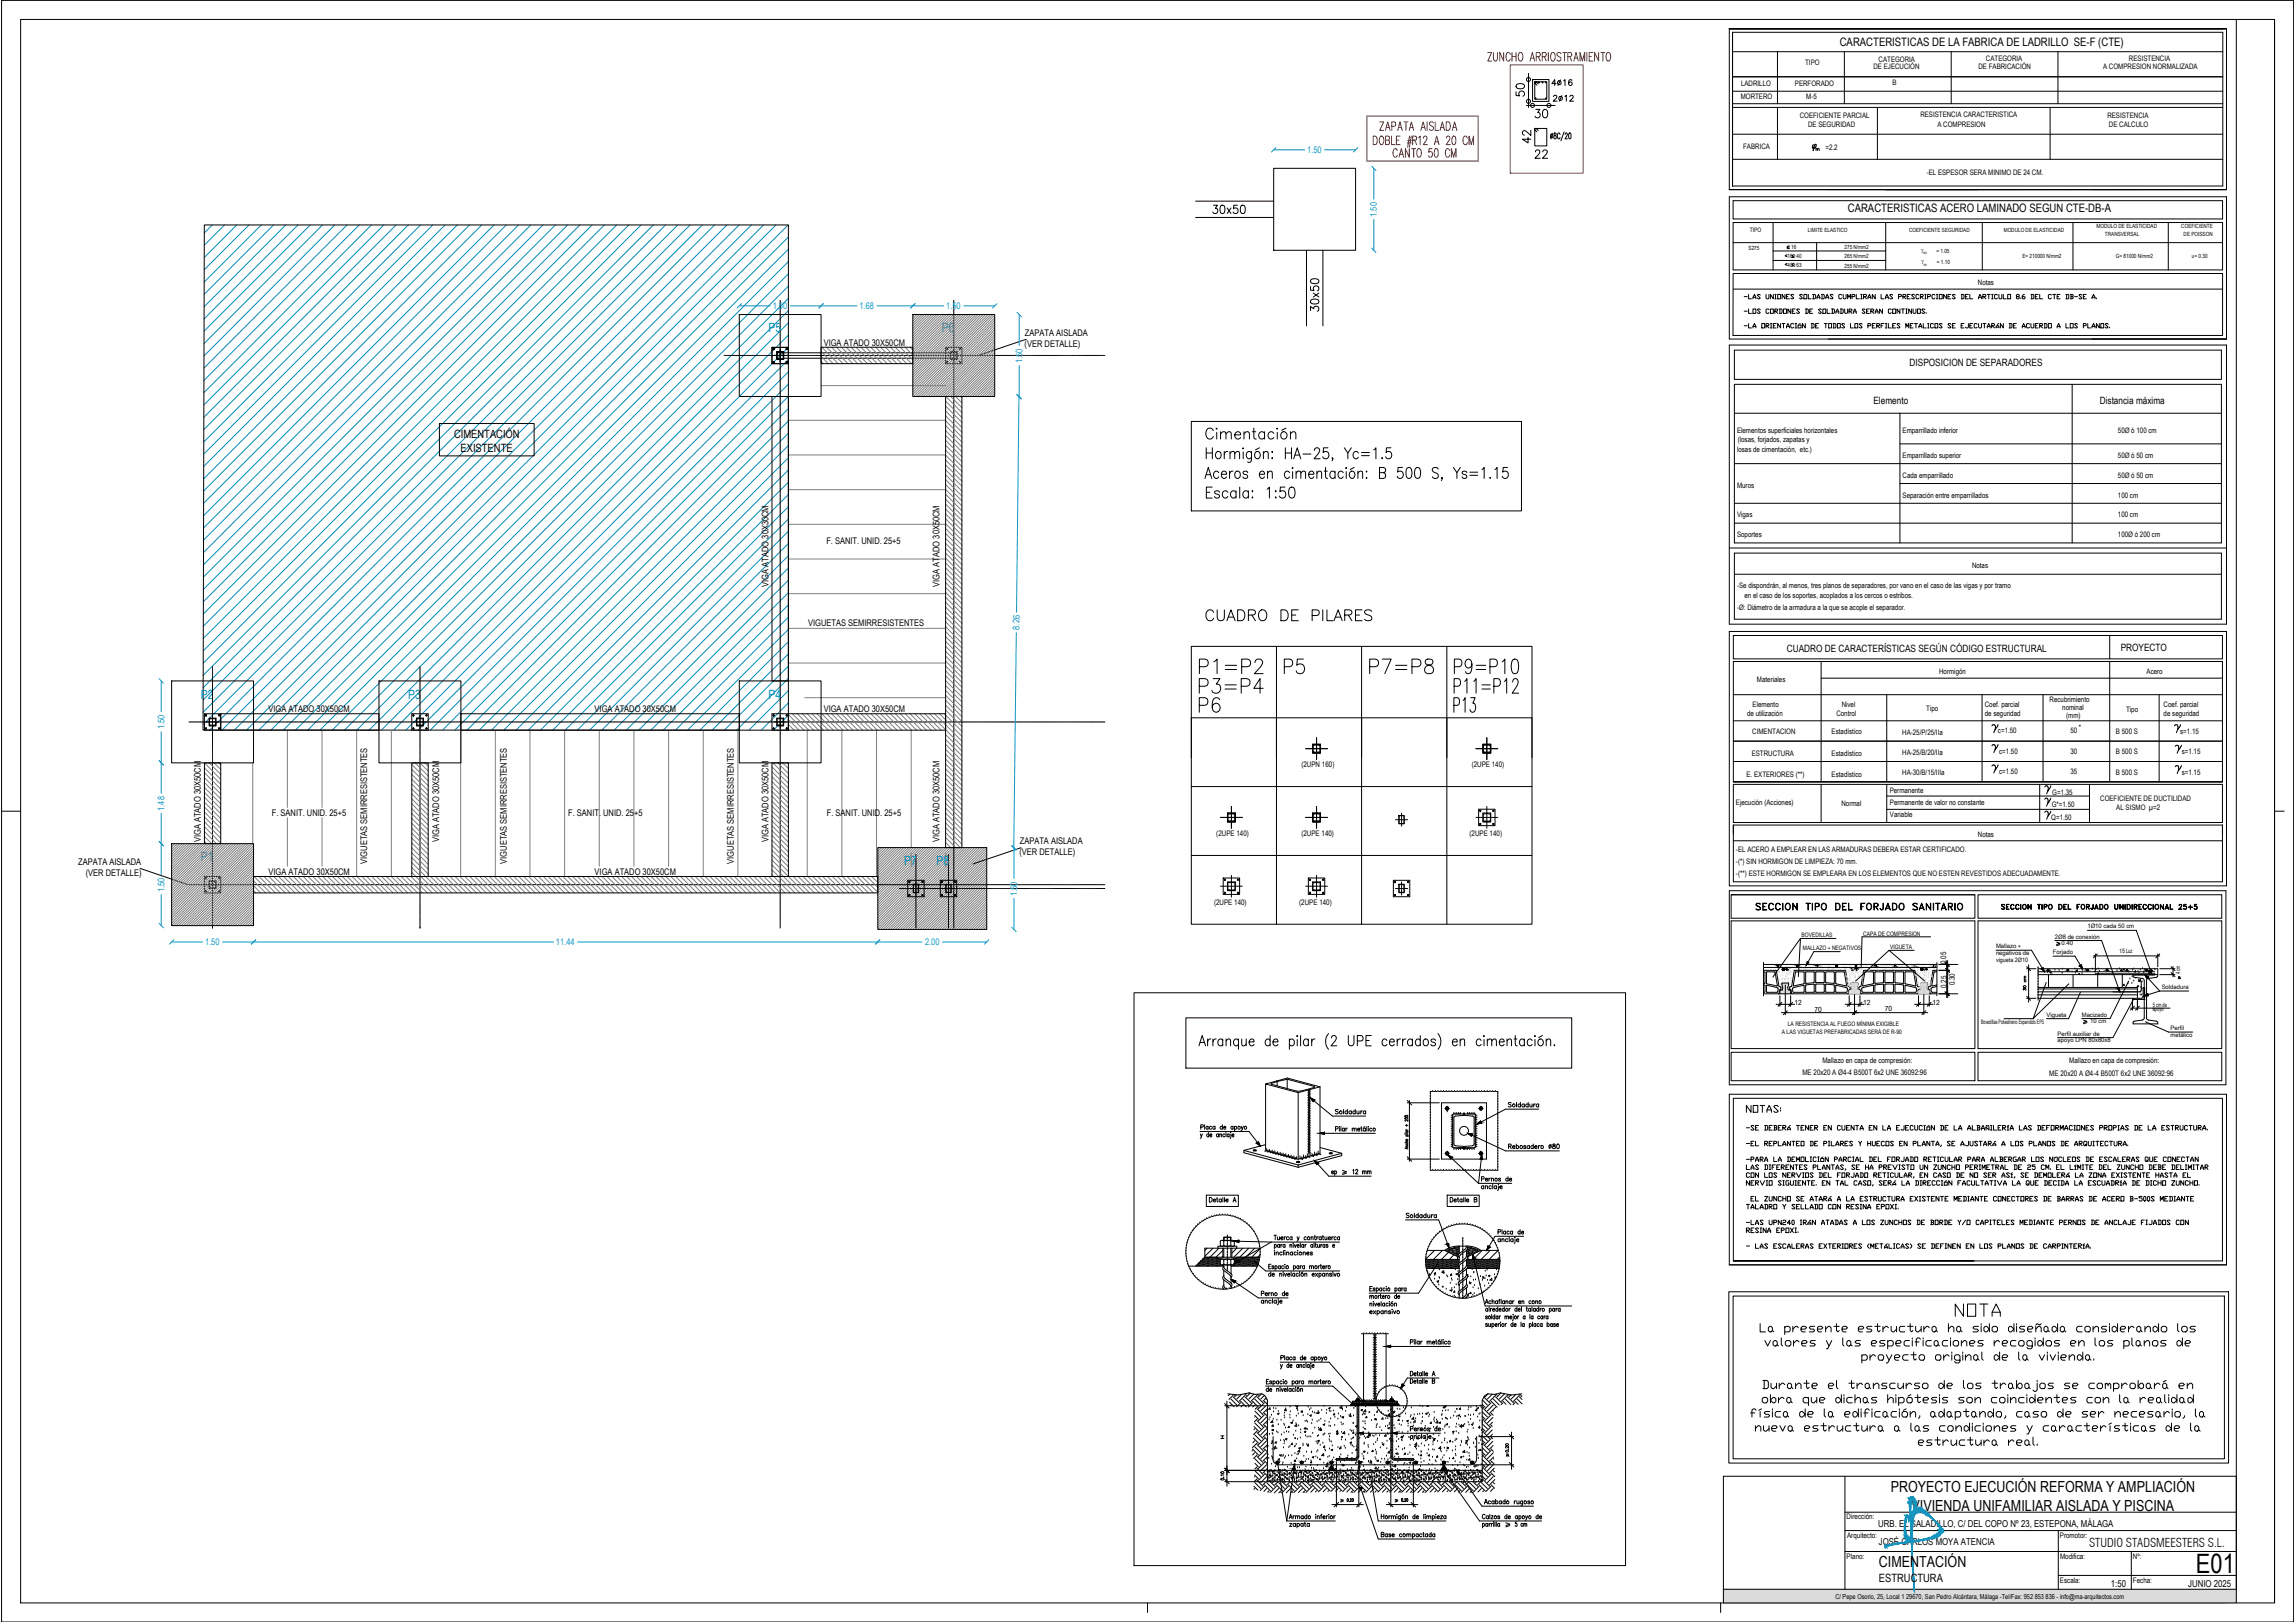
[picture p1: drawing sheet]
<svg xmlns="http://www.w3.org/2000/svg" width="841mm" height="594mm" viewBox="0 0 841 594" stroke-linecap="round" stroke-linejoin="round" font-family="sans-serif">
<defs><g id="words">
<text font-size="9.8" x="804.7" y="576.1">E01</text>
<g font-size="9.3">
<text x="438.5" y="248">P1=P2</text>
<text x="469.9" y="248">P5</text>
<text x="500.9" y="248">P7=P8</text>
<text x="532" y="248">P9=P10</text>
<text x="438.5" y="255.1">P3=P4</text>
<text x="532" y="255.1">P11=P12</text>
<text x="438.5" y="262.1">P6</text>
</g>
<text font-size="7.9" x="441.3" y="183.8">Escala: 1:50</text>
<g font-size="7.5">
<text x="441" y="161.9">Cimentación</text>
<text x="441" y="228.6">CUADRO DE PILARES</text>
</g>
<g font-size="6.6">
<text x="559.9" y="36.3" transform="rotate(-90 559.9 36.3)">50</text>
<text x="561.6" y="44.4">30</text>
<text x="562.3" y="53.6" transform="rotate(-90 562.3 53.6)">42</text>
<text x="561.6" y="59.3">22</text>
</g>
<g font-size="6.2">
<text x="443.4" y="79.4">30x50</text>
<text x="484.4" y="115.4" transform="rotate(-90 484.4 115.4)">30x50</text>
</g>
<text font-size="5.7" x="642.8" y="334.4">SECCION TIPO DEL FORJADO SANITARIO</text>
<g font-size="5.6">
<text x="692.9" y="546.5">PROYECTO EJECUCIÓN REFORMA Y AMPLIACIÓN</text>
<text x="700.5" y="553.3">VIVIENDA UNIFAMILIAR AISLADA Y PISCINA</text>
<text x="688.5" y="574.1">CIMENTACIÓN</text>
</g>
<text font-size="4.9" x="487.2" y="431.8">ep</text>
<g font-size="4.7" fill="#008ab8">
<text x="281.6" y="121.6">P5</text>
<text x="345.2" y="121.6">P6</text>
<text x="73.6" y="255.8">P2</text>
<text x="149.5" y="255.8">P3</text>
<text x="281.6" y="255.8">P4</text>
<text x="73.6" y="315.4">P1</text>
<text x="331.3" y="316.7">P7</text>
<text x="343.2" y="316.7">P8</text>
</g>
<g font-size="4.4">
<text x="494.9" y="431.1">12 mm</text>
<text x="554.2" y="560.2">5 cm</text>
<text x="765.6" y="566.6">STUDIO STADSMEESTERS S.L.</text>
</g>
<g font-size="4.3">
<text x="674.2" y="16.9">CARACTERISTICAS DE LA FABRICA DE LADRILLO SE-F (CTE)</text>
<text x="677.1" y="77.8">CARACTERISTICAS ACERO LAMINADO SEGUN CTE-DB-A</text>
</g>
<g font-size="4.2">
<text x="166.4" y="160.4">CIMENTACIÓN</text>
<text x="168.8" y="165.5">EXISTENTE</text>
<text x="688.5" y="579.6">ESTRUCTURA</text>
</g>
<g font-size="4">
<text x="743.7" y="364.1" transform="rotate(-90 743.7 364.1)">30 cm</text>
<text x="446.6" y="528.1">H</text>
</g>
<g font-size="3.7">
<text x="699.8" y="134.2">DISPOSICION DE SEPARADORES</text>
<text x="686.5" y="148.1">Elemento</text>
<text x="769.5" y="148.1">Distancia máxima</text>
<text x="654.8" y="238.8">CUADRO DE CARACTERÍSTICAS SEGÚN CÓDIGO ESTRUCTURAL</text>
<text x="777.1" y="238.6">PROYECTO</text>
</g>
<g font-size="3.5">
<text x="664.6" y="56.4">m</text>
<text x="688.3" y="559.1">URB. EL SALADILLO, C/ DEL COPO Nº 23, ESTEPONA, MÁLAGA</text>
<text x="688.5" y="565.8">JOSÉ CARLOS MOYA ATENCIA</text>
<text x="773.6" y="581.4">1:50</text>
<text x="801.9" y="581.4">JUNIO 2025</text>
</g>
<g font-size="3.4" fill="#00a5dd">
<text x="479" y="56.1">1.50</text>
<text x="504.6" y="79.4" transform="rotate(-90 504.6 79.4)">1.50</text>
<text x="283.2" y="113.2">1.50</text>
<text x="314.9" y="113.2">1.68</text>
<text x="346.7" y="113.2">1.50</text>
<text x="374.7" y="132.9" transform="rotate(-90 374.7 132.9)">1.50</text>
<text x="373.6" y="230.6" transform="rotate(-89 373.6 230.6)">8.26</text>
<text x="60.3" y="267.2" transform="rotate(-90 60.3 267.2)">1.50</text>
<text x="60.3" y="297" transform="rotate(-90 60.3 297)">1.48</text>
<text x="60.3" y="326.8" transform="rotate(-90 60.3 326.8)">1.50</text>
<text x="372.8" y="328.2" transform="rotate(-90 372.8 328.2)">1.50</text>
<text x="75.1" y="346.2">1.50</text>
<text x="203.7" y="346.2">11.44</text>
<text x="339" y="346.2">2.00</text>
</g>
<g font-size="3.4">
<text x="375.6" y="123">ZAPATA AISLADA</text>
<text x="301.9" y="126.7">VIGA ATADO 30X50CM</text>
<text x="375.5" y="127">(VER DETALLE)</text>
<text x="302.8" y="199.4">F. SANIT. UNID. 25+5</text>
<text x="281.6" y="214.9" transform="rotate(-90 281.6 214.9)">VIGA ATADO 30X30CM</text>
<text x="344.2" y="214.9" transform="rotate(-90 344.2 214.9)">VIGA ATADO 30X50CM</text>
<text x="296.1" y="229.1">VIGUETAS SEMIRRESISTENTES</text>
<text x="98.4" y="260.7">VIGA ATADO 30X50CM</text>
<text x="217.9" y="260.7">VIGA ATADO 30X50CM</text>
<text x="301.9" y="260.9">VIGA ATADO 30X50CM</text>
<text x="99.6" y="298.8">F. SANIT. UNID. 25+5</text>
<text x="208.2" y="298.8">F. SANIT. UNID. 25+5</text>
<text x="303" y="298.8">F. SANIT. UNID. 25+5</text>
<text x="73.6" y="308.5" transform="rotate(-90 73.6 308.5)">VIGA ATADO 30X50CM</text>
<text x="161" y="308.5" transform="rotate(-90 161 308.5)">VIGA ATADO 30X50CM</text>
<text x="281.6" y="308.5" transform="rotate(-90 281.6 308.5)">VIGA ATADO 30X50CM</text>
<text x="344.2" y="308.5" transform="rotate(-90 344.2 308.5)">VIGA ATADO 30X50CM</text>
<text x="373.7" y="309.2">ZAPATA AISLADA</text>
<text x="28.7" y="316.8">ZAPATA AISLADA</text>
<text x="134.6" y="316.3" transform="rotate(-90 134.6 316.3)">VIGUETAS SEMIRRESISTENTES</text>
<text x="185.7" y="316.3" transform="rotate(-90 185.7 316.3)">VIGUETAS SEMIRRESISTENTES</text>
<text x="268.9" y="316.3" transform="rotate(-90 268.9 316.3)">VIGUETAS SEMIRRESISTENTES</text>
<text x="373.6" y="313.2">(VER DETALLE)</text>
<text x="31.4" y="320.8">(VER DETALLE)</text>
<text x="98.4" y="320.4">VIGA ATADO 30X50CM</text>
<text x="217.9" y="320.4">VIGA ATADO 30X50CM</text>
</g>
<g font-size="2.8">
<text x="661.5" y="24">TIPO</text>
<text x="688.5" y="22.5">CATEGORIA</text>
<text x="727.8" y="22.4">CATEGORIA</text>
<text x="780.2" y="22.2">RESISTENCIA</text>
<text x="686.5" y="25.4">DE EJECUCIÓN</text>
<text x="725" y="25.3">DE FABRICACIÓN</text>
<text x="770.7" y="25.3">A COMPRESION NORMALIZADA</text>
<text x="638" y="31.6">LADRILLO</text>
<text x="657.8" y="31.5">PERFORADO</text>
<text x="693.5" y="31.1">B</text>
<text x="637.9" y="36.2">MORTERO</text>
<text x="661.9" y="36.2">M-5</text>
<text x="659.5" y="43.2">COEFICIENTE PARCIAL</text>
<text x="662.6" y="46.5">DE SEGURIDAD</text>
<text x="703.7" y="42.9">RESISTENCIA CARACTERISTICA</text>
<text x="710" y="46.7">A COMPRESION</text>
<text x="772.3" y="43.3">RESISTENCIA</text>
<text x="772.8" y="46.7">DE CALCULO</text>
<text x="638.8" y="54.5">FABRICA</text>
<text x="668.9" y="55.1">=2.2</text>
<text x="706.1" y="64.2">-EL ESPESOR SERA MINIMO DE 24 CM.</text>
<text x="724.8" y="104.5">Notas</text>
<text x="636.6" y="158.7">Elementos superficiales horizontales</text>
<text x="697.2" y="158.4">Emparrillado inferior</text>
<text x="776.1" y="158.4">50Ø ó 100 cm</text>
<text x="636.6" y="165.4">losas de cimentación, etc.)</text>
<text x="636.8" y="162.1">(losas, forjados, zapatas y</text>
<text x="697.2" y="167.7">Emparrillado superior</text>
<text x="776.1" y="167.7">50Ø ó 50 cm</text>
<text x="636.6" y="178.6">Muros</text>
<text x="697.2" y="174.9">Cada emparrillado</text>
<text x="776.1" y="174.9">50Ø ó 50 cm</text>
<text x="697.2" y="182.2">Separación entre emparrillados</text>
<text x="776.1" y="182.2">100 cm</text>
<text x="636.6" y="189.5">Vigas</text>
<text x="776.1" y="189.5">100 cm</text>
<text x="636.6" y="196.7">Soportes</text>
<text x="776.1" y="196.7">100Ø ó 200 cm</text>
<text x="722.7" y="208">Notas</text>
<text x="636.6" y="215.5">-Se dispondrán, al menos, tres planos de separadores, por vano en el caso de las vigas y por tramo</text>
<text x="639.3" y="218.9">en el caso de los soportes, acoplados a los cercos o estribos.</text>
<text x="636.6" y="223.4">-Ø: Diámetro de la armadura a la que se acople el separador.</text>
<text x="643.8" y="249.9">Materiales</text>
<text x="710.6" y="246.8">Hormigón</text>
<text x="786.6" y="246.8">Acero</text>
<text x="751.1" y="257.1">Recubrimiento</text>
<text x="640.2" y="262.4">de utilización</text>
<text x="642.3" y="259.1">Elemento</text>
<text x="673" y="262.4">Control</text>
<text x="674.9" y="259.1">Nivel</text>
<text x="705.9" y="260.3">Tipo</text>
<text x="727.4" y="262.4">de seguridad</text>
<text x="727.4" y="259.1">Coef. parcial</text>
<text x="755.7" y="260.1">nominal</text>
<text x="757.2" y="263">(mm)</text>
<text x="779.1" y="260.7">Tipo</text>
<text x="792.9" y="262.4">de seguridad</text>
<text x="792.9" y="259.1">Coef. parcial</text>
<text x="642.1" y="268.7">CIMENTACION</text>
<text x="671.2" y="268.8">Estadístico</text>
<text x="697.1" y="269.1">HA-25/P/25/IIa</text>
<text x="732.2" y="268.6">c=1.50</text>
<text x="758.7" y="268.6">50</text>
<text x="761.9" y="267.5">*</text>
<text x="775.4" y="268.8">B 500 S</text>
<text x="798.9" y="268.7">s=1.15</text>
<text x="476.9" y="280.9">(2UPN 160)</text>
<text x="539.3" y="280.9">(2UPE 140)</text>
<text x="641.9" y="277">ESTRUCTURA</text>
<text x="671.2" y="277">Estadístico</text>
<text x="697.1" y="276.6">HA-25/B/20/IIa</text>
<text x="732.6" y="276.2">c=1.50</text>
<text x="758.7" y="276">30</text>
<text x="775.4" y="276.3">B 500 S</text>
<text x="799.5" y="276.3">s=1.15</text>
<text x="640" y="284.4">E. EXTERIORES (**)</text>
<text x="671.2" y="284.4">Estadístico</text>
<text x="697.1" y="284">HA-30/B/15/IIIa</text>
<text x="732.6" y="283.6">c=1.50</text>
<text x="758.7" y="283.5">35</text>
<text x="775.4" y="283.7">B 500 S</text>
<text x="799.5" y="283.8">s=1.15</text>
<text x="692.5" y="290.5">Permanente</text>
<text x="752.1" y="291.2">G=1.35</text>
<text x="769.6" y="293.6">COEFICIENTE DE DUCTILIDAD</text>
<text x="636.1" y="294.9">Ejecución (Acciones)</text>
<text x="674.8" y="295.2">Normal</text>
<text x="692.6" y="294.8">Permanente de valor no constante</text>
<text x="692.6" y="299.3">Variable</text>
<text x="751.9" y="295.4">G*=1.50</text>
<text x="775.5" y="296.9">AL SISMO µ=2</text>
<text x="751.7" y="300.2">Q=1.50</text>
<text x="445.7" y="306.1">(2UPE 140)</text>
<text x="476.9" y="306.1">(2UPE 140)</text>
<text x="538.5" y="306.1">(2UPE 140)</text>
<text x="636.2" y="311.9">-EL ACERO A EMPLEAR EN LAS ARMADURAS DEBERA ESTAR CERTIFICADO.</text>
<text x="724.8" y="306.5">Notas</text>
<text x="636.2" y="316.5">-(*) SIN HORMIGON DE LIMPIEZA: 70 mm.</text>
<text x="636.2" y="320.8">-(**) ESTE HORMIGON SE EMPLEARA EN LOS ELEMENTOS QUE NO ESTEN REVESTIDOS ADECUADAMENTE.</text>
<text x="444.9" y="331.3">(2UPE 140)</text>
<text x="476.1" y="331.3">(2UPE 140)</text>
<text x="713.2" y="353.1" transform="rotate(-90 713.2 353.1)">0.05</text>
<text x="713.3" y="361.9" transform="rotate(-90 713.3 361.9)">0.25</text>
<text x="716.3" y="360.9" transform="rotate(-90 716.3 360.9)">0.30</text>
<text x="667.8" y="389.2">Mallazo en capa de compresión:</text>
<text x="758.3" y="389.5">Mallazo en capa de compresión:</text>
<text x="660.5" y="393.8">ME 20x20 A Ø4-4 B500T 6x2 UNE 36092:96</text>
<text x="751" y="394.1">ME 20x20 A Ø4-4 B500T 6x2 UNE 36092:96</text>
<text x="676.7" y="556.5">Dirección:</text>
<text x="676.9" y="563.2">Arquitecto:</text>
<text x="754.9" y="563.2">Promotor:</text>
<text x="676.7" y="570.8">Plano:</text>
<text x="754.9" y="570.9">Modifica:</text>
<text x="781.6" y="570.8">Nº:</text>
<text x="754.9" y="579.6">Escala:</text>
<text x="781.6" y="579.6">Fecha:</text>
</g>
<g font-size="2.6">
<text x="657.5" y="368.1">12</text>
<text x="664.9" y="370.6">70</text>
<text x="682.8" y="368.1">12</text>
<text x="690.7" y="370.5">70</text>
<text x="708.2" y="368.1">12</text>
</g>
<text font-size="2.5" x="672.6" y="585.7">C/ Pepe Osorio, 25, Local 1 29670, San Pedro Alcántara, Málaga -Tel/Fax: 952 853 836 - info@ma-arquitectos.com</text>
<g font-size="2.2">
<text x="641.3" y="85">TIPO</text>
<text x="704" y="92.2">g</text>
<text x="704.1" y="96.3">g</text>
<text x="764.9" y="340">1Ø10 cada 50 cm</text>
<text x="660.2" y="343.3">BOVEDILLAS</text>
<text x="682.7" y="342.7">CAPA DE COMPRESION</text>
<text x="692.6" y="347.6">VIGUETA</text>
<text x="731.5" y="347.3">Mallazo +</text>
<text x="753" y="343.8">2Ø8 de conexión</text>
<text x="755.5" y="346.2">0.40</text>
<text x="660.7" y="348.1">MALLAZO + NEGATIVOS</text>
<text x="731.5" y="349.8">negativos de</text>
<text x="731.5" y="352.2" transform="rotate(1 731.5 352.2)">vigueta 2Ø10</text>
<text x="752.3" y="349.5">Forjado</text>
<text x="776.7" y="349.1">1/5 Luz</text>
<text x="798.9" y="356.8" transform="rotate(-90 798.9 356.8)">4 cm</text>
<text x="792.2" y="362.3">Soldadura</text>
<text x="788.9" y="368.8">5 cm de</text>
<text x="788.9" y="370.4">apoyo</text>
<text x="655.2" y="375.8">LA RESISTENCIA AL FUEGO MÍNIMA EXIGIBLE</text>
<text x="726" y="375">Bovedillas Poliestireno Expandido EPS</text>
<text x="750" y="372.4">Vigueta</text>
<text x="762.9" y="372.3">Macizado</text>
<text x="766" y="374.8">10 cm</text>
<text x="795.4" y="377.3">Perfil</text>
<text x="653" y="378.9">A LAS VIGUETAS PREFABRICADAS SERÁ DE R-90</text>
<text x="754" y="379.3">Perfil auxiliar de</text>
<text x="754" y="381.7">apoyo LPN 80x80x8</text>
<text x="795.4" y="379.7">metálico</text>
</g>
<g font-size="2.1">
<text x="768.3" y="83.6">MODULO DE ELASTICIDAD</text>
<text x="799.4" y="83.4">COEFICIENTE</text>
<text x="662.5" y="85">LIMITE ELASTICO</text>
<text x="699.6" y="85.1">COEFICIENTE SEGURIDAD</text>
<text x="734.3" y="85.1">MODULO DE ELASTICIDAD</text>
<text x="771.4" y="86.5">TRANSVERSAL</text>
<text x="800.2" y="86.5">DE POISSON</text>
<text x="640.8" y="91.7">S275</text>
<text x="655.1" y="94.5">16 t 40</text>
<text x="655.5" y="91.3">t 16</text>
<text x="675.9" y="94.5">265 N/mm2</text>
<text x="675.9" y="91.3">275 N/mm2</text>
<text x="709.6" y="92.6">= 1.05</text>
<text x="741.1" y="94.7">E= 210000 N/mm2</text>
<text x="775.4" y="94.7">G= 81000 N/mm2</text>
<text x="803.2" y="94.7">u= 0.30</text>
<text x="655.1" y="97.7">40 t 63</text>
<text x="675.9" y="98">255 N/mm2</text>
<text x="709.7" y="96.7">= 1.10</text>
</g>
<g font-size="1.1">
<text x="704.9" y="93.2">M0</text>
<text x="705" y="97.4">M1</text>
</g>
</g></defs>
<!-- layer: 00.TRAMAS -->
<g fill="none" stroke="#808080" stroke-width=".37">
<path d="M335.1 115.2l-.6 .6M336 115.2l-1.5 1.5M336.9 115.2l-2.4 2.4M337.8 115.2l-3.3 3.3M338.7 115.2l-4.2 4.2M339.6 115.2l-5.1 5.1M340.5 115.2l-6 6M341.4 115.2l-6.9 6.9M342.3 115.2l-7.8 7.8M343.2 115.2l-8.7 8.7M344.1 115.2l-9.6 9.6M345 115.2l-10.5 10.5"/>
<path d="M345.9 115.2l-11.4 11.4M346.8 115.2l-12.3 12.3M347.7 115.2l-13.2 13.2M348.6 115.2l-14.1 14.1M349.5 115.2l-15 15M350.4 115.2l-15.9 15.9M351.3 115.2l-16.8 16.8M352.2 115.2l-17.7 17.7M353.1 115.2l-18.6 18.5M354 115.2l-19.5 19.5M354.9 115.2l-20.4 20.4M355.8 115.2l-21.3 21.3"/>
<path d="M356.6 115.2l-22.1 22.1M357.6 115.2l-23.1 23M358.5 115.2l-24 24M359.4 115.2l-24.9 24.9M360.2 115.2l-25.7 25.7M361.1 115.2l-26.6 26.6M362.1 115.2l-27.6 27.6M363 115.2l-28.5 28.5M363.8 115.2l-29.3 29.3M364.5 115.4l-29.7 29.8M364.5 116.3l-28.9 28.9M364.5 117.2l-28 28"/>
<path d="M364.5 118.1l-27.1 27.1M364.5 119l-26.2 26.2M364.5 119.9l-25.3 25.3M300.9 132.3l.8 .9M300.9 130.6l2.7 2.6M300.9 128.7l4.4 4.5M301.1 127.2l6.1 6M302.9 127.2l6 6M304.7 127.2l6.1 6M306.5 127.2l6 6M308.3 127.2l6 6M310.1 127.2l6 6"/>
<path d="M311.9 127.2l6 6M313.7 127.2l6 6M315.5 127.2l6 6M317.3 127.2l6 6M319.1 127.2l6 6M320.9 127.2l6 6M322.7 127.2l6 6M324.5 127.2l6 6M326.3 127.2l6 6M328.1 127.2l6 6M329.9 127.2l4.6 4.6M331.7 127.2l2.8 2.8"/>
<path d="M333.5 127.2l1 1M364.5 120.8l-24.4 24.4M364.5 121.7l-23.5 23.5M364.5 122.6l-22.6 22.6M364.5 123.5l-21.7 21.7M364.5 124.4l-20.8 20.8M364.5 125.3l-19.9 19.9M364.5 126.2l-19 19M364.5 127.1l-18.1 18.1M364.5 128l-17.2 17.2M364.5 128.9l-16.3 16.3M364.5 129.8l-15.4 15.4"/>
<path d="M364.5 130.7l-14.5 14.5M364.5 131.6l-13.6 13.6M364.5 132.5l-12.7 12.7M364.5 133.4l-11.8 11.8M364.5 134.3l-10.9 10.9M364.5 135.2l-10 10M364.5 136.1l-9.1 9.1M364.5 137l-8.2 8.2M364.5 137.9l-7.3 7.3M364.5 138.8l-6.4 6.4M364.5 139.7l-5.5 5.5M288.9 153.9h57.6"/>
<path d="M300.9 141.2h45.6M346.5 159.5l6 6M346.5 157.7l6 6M346.5 155.9l6 6M346.5 154.1l6 6M346.5 152.3l6 6M346.5 150.5l6 6M346.5 148.7l6 6M346.5 146.9l6 6M346.6 145.2l5.9 5.9M348.4 145.2l4.1 4.1M350.2 145.2l2.3 2.3"/>
<path d="M352 145.2l.5 .5M364.5 140.6l-4.6 4.6M364.5 141.5l-3.7 3.7M364.5 142.4l-2.8 2.8M364.5 143.3l-1.9 1.9M364.5 144.2l-1 1M364.5 145.1l-.1 .1M288.9 179.3h57.6M288.9 166.6h57.6l6 6.1M346.5 179.3l6 6M346.5 177.4l6 6M346.5 175.7l6 6"/>
<path d="M346.5 173.9l6 5.9M346.5 172.1l6 6M346.5 170.3l6 5.9M346.5 168.5l6 6M346.5 164.9l6 6M346.5 163.1l6 6M346.5 161.3l6 6M288.9 192h57.6M346.5 199l6 6M346.5 197.2l6 6M346.5 195.4l6 6M346.5 193.6l6 6"/>
<path d="M346.5 191.8l6 6M346.5 190l6 6M346.5 188.2l6 6M346.5 186.5l6 5.9M346.5 184.6l6 6M346.5 182.9l6 5.9M346.5 181l6 6M288.9 217.4h57.6M288.9 204.7h57.6M346.5 218.8l6 6M346.5 217l6 6M346.5 215.2l6 6"/>
<path d="M346.5 213.4l6 6M346.5 211.6l6 6M346.5 209.8l6 6M346.5 208l6 6M346.5 206.2l6 6M346.5 204.4l6 6M346.5 202.6l6 6M346.5 200.8l6 6M288.9 230.1h57.6M346.5 238.5l6 6M346.5 236.7l6 6M346.5 234.9l6 6"/>
<path d="M346.5 233.1l6 6M346.5 231.3l6 6M346.5 229.5l6 6.1M346.5 227.7l6 6M346.5 225.9l6 6.1M346.5 224.2l6 5.9M346.5 222.3l6 6.1M346.5 220.6l6 5.9M288.9 242.8h57.6M294.9 255.5h51.6M346.5 258.3l6 6M346.5 256.5l6 6"/>
<path d="M346.5 254.7l6 6M346.5 252.9l6 6M346.5 251.1l6 6M346.5 249.3l6 6M346.5 247.5l6 6M346.5 245.7l6 6M346.5 243.9l6 6M346.5 242.1l6 6M346.5 240.3l6 6M74.9 279.4l6 6M76.7 279.4l4.2 4.2M78.5 279.4l2.4 2.4"/>
<path d="M80.2 279.4l.7 .6M92.6 279.4v29.6M105.3 267.4v28.4M118 267.4v28.4M130.7 267.4v53.6M143.4 267.4v53.6l6 6M152.1 279.4l4.8 4.8M153.9 279.4l3 3M155.7 279.4l1.2 1.2M168.8 267.4v53.6M181.5 267.4v53.6M194.2 267.4v53.6"/>
<path d="M206.9 267.4v53.6M219.6 267.4v49.9M232.3 267.4v49.9M245 267.4v49.9M257.7 267.4v53.6M270.4 267.4v53.6M283.2 279.4l5.7 5.7M285 279.4l3.9 3.9M286.8 279.4l2.1 2.1M288.6 279.4l.3 .3M288.9 267.1l.3 .3M288.9 265.3l2.1 2.1"/>
<path d="M288.9 263.5l3.9 3.9M288.9 261.8l5.7 5.6M290.4 261.4l6 6M292.2 261.4l6 6M294 261.4l6 6M295.8 261.4l6 6M295.8 267.4v53.6M297.5 261.4l6.1 6M299.4 261.4l6 6M301.1 261.4l6.1 6M303 261.4l5.9 6M304.7 261.4l6.1 6"/>
<path d="M306.6 261.4l5.9 6M308.3 261.4l6.1 6M308.5 267.4v53.6M310.1 261.4l6 6M311.9 261.4l6.1 6M313.7 261.4l6 6M315.5 261.4l6 6M317.3 261.4l6 6M319.1 261.4l6 6M320.9 261.4l6 6M321.2 267.4v53.6M322.7 261.4l6 6"/>
<path d="M324.5 261.4l6 6M326.3 261.4l6 6M328.1 261.4l6 6M329.9 261.4l6 6M331.7 261.4l6 6M333.5 261.4l6 6M333.9 267.4v43M335.3 261.4l6 6M337.1 261.4l6 6M338.9 261.4l6 6M340.7 261.4l11.8 11.9M342.5 261.4l10 10.1"/>
<path d="M344.3 261.4l8.2 8.3M346.1 261.4l6.4 6.5M346.5 279.8l6 6M346.5 278l6 6M346.5 276.2l6 6.1M346.5 274.5l6 5.9M346.5 272.6l6 6.1M346.5 270.9l6 5.9M346.5 269l6 6.1M346.5 260.1l6 6M74.9 299.2l6 6M74.9 297.4l6 6"/>
<path d="M74.9 295.6l6 6M74.9 293.8l6 6M74.9 292l6 6M74.9 290.2l6 6M74.9 288.4l6 6M74.9 286.6l6 6M74.9 284.8l6 6M74.9 283l6 6M74.9 281.2l6 6M105.3 299.5v17.8M118 299.5v17.8M150.9 289l6 6"/>
<path d="M150.9 299.8l6 5.9M150.9 298l6 6M150.9 296.2l6 5.9M150.9 294.4l6 6M150.9 292.6l6 6M150.9 290.8l6 6M150.9 287.2l6 6M150.9 285.4l6 6M150.9 283.6l6 6M150.9 281.8l6 6M150.9 280l6 6M282.9 295.2l6 6.1"/>
<path d="M282.9 293.5l6 6M282.9 298.8l6 6.1M282.9 297.1l6 5.9M282.9 291.6l6 6.1M282.9 289.9l6 6M282.9 288.1l6 6M282.9 286.3l6 6M282.9 284.5l6 6M282.9 282.7l6 6M282.9 280.9l6 6M346.5 299.6l6 6M346.5 297.8l6 6"/>
<path d="M346.5 296l6 6M346.5 294.2l6 6M346.5 292.4l6 6M346.5 290.6l6 6M346.5 288.8l6 6M346.5 287l6 6M346.5 285.2l6 6M346.5 283.4l6 6M346.5 281.6l6 6M63.1 309l-.2 .3M64.1 309l-1.2 1.2M65 309l-2.1 2.1"/>
<path d="M65.9 309l-3 3M66.7 309l-3.8 3.9M67.6 309l-4.7 4.8M68.6 309l-5.7 5.7M69.5 309l-6.6 6.6M70.3 309l-7.4 7.5M71.2 309l-8.3 8.4M72.2 309l-9.3 9.3M73.1 309l-10.2 10.2M73.9 309l-11 11.1M74.8 309l-11.9 11.9M74.9 308.2l.9 .8-12.9 12.9"/>
<path d="M74.9 306.4l2.6 2.6-14.6 14.7M74.9 304.6l4.4 4.4-16.4 16.5M74.9 302.8l6 6M74.9 301l6 6M76.7 309l-13.8 13.8M78.4 309l-15.5 15.5M80.2 309l-17.3 17.4M81.1 309l-18.2 18.3M82 309l-19.1 19.1M82.9 309l-20 20M83.8 309l-20.9 21M84.7 309l-21.8 21.8"/>
<path d="M85.6 309l-22.7 22.7M86.5 309l-23.6 23.6M87.4 309l-24.5 24.5M88.3 309l-25.4 25.4M89.2 309l-26.3 26.3M90.1 309l-27.2 27.2M91 309l-28.1 28.1M91.9 309l-29 29M92.8 309l-29.9 29.9M92.9 309.8l-29.2 29.2M92.9 310.7l-28.3 28.3M92.9 311.6l-27.4 27.4"/>
<path d="M92.9 312.5l-26.5 26.5M92.9 313.4l-25.6 25.6M92.9 314.3l-24.7 24.7M92.9 315.2l-23.8 23.8M92.9 316.1l-22.9 22.9M92.9 317l-22 22M92.9 317.9l-21.1 21.1M92.9 318.8l-20.2 20.2M92.9 319.7l-19.3 19.3M150.9 319.5l7.5 7.5M150.9 317.7l9.3 9.3M150.9 315.9l11.1 11.1"/>
<path d="M150.9 305.2l6 6M150.9 314.1l6 6M150.9 312.3l6 6M150.9 310.5l6 6M150.9 308.8l6 5.9M150.9 306.9l6 6M150.9 303.3l6 6M150.9 301.6l6 6M282.9 316.8l10.2 10.2M282.9 315l12 12M282.9 311.4l6 6M282.9 307.8l6 6"/>
<path d="M282.9 306l6 6.1M282.9 318.6l2.5 2.4M282.9 313.2l6 6M282.9 309.6l6 6M282.9 304.2l6 6M282.9 302.4l6 6.1M282.9 300.7l6 5.9M322.2 310.4l-.5 .6M323.1 310.4l-1.4 1.5M324 310.4l-2.3 2.4M324.9 310.4l-3.2 3.3M325.8 310.4l-4.1 4.2"/>
<path d="M326.7 310.4l-5 5M327.6 310.4l-5.9 6M328.5 310.4l-6.8 6.9M329.4 310.4l-7.7 7.7M330.3 310.4l-8.6 8.6M331.2 310.4l-9.5 9.5M332.1 310.4l-10.4 10.5M333 310.4l-11.3 11.3M333.9 310.4l-12.2 12.2M333.9 312.5v5M334.8 310.4l-13.1 13.1M335.7 310.4l-14 14.1"/>
<path d="M336.6 310.4l-14.9 14.9M337.5 310.4l-15.8 15.8M338.4 310.4l-16.7 16.7M339.2 310.4l-17.5 17.6M340.2 310.4l-18.5 18.5M341.1 310.4l-19.4 19.4M342 310.4l-20.3 20.3M342.8 310.4l-21.1 21.2M343.7 310.4l-22 22.1M344.7 310.4l-23 23M345.6 310.4l-23.9 23.9M346.4 310.4l-24.7 24.8"/>
<path d="M346.5 310.4h.1M346.5 308.6l1.9 1.8M346.5 306.8l3.7 3.6M346.5 305l5.4 5.4M346.5 303.2l6 6M346.5 301.4l6 6M346.6 312.5v5.1M347.3 310.4l-25.6 25.7M348.3 310.4l-26.6 26.6M349.2 310.4l-27.5 27.5M350 310.4l-28.3 28.4M350.9 310.4l-29.2 29.3"/>
<path d="M351.8 310.4l-30 30M352.7 310.4l-30 30M353.6 310.4l-30 30M354.5 310.4l-30 30M355.4 310.4l-30 30M356.3 310.4l-30 30M357.2 310.4l-30 30M358.1 310.4l-30 30M359 310.4l-30 30M359.9 310.4l-30 30M360.8 310.4l-30 30M361.6 310.6l-29.9 29.8"/>
<path d="M361.6 311.5l-29 28.9M361.6 312.3l-28.1 28.1M361.6 313.2l-27.2 27.2M361.6 314.2l-26.3 26.2M361.6 315.1l-25.4 25.3M361.6 315.9l-24.5 24.5M361.6 316.8l-23.6 23.6M361.6 317.8l-22.7 22.6M361.6 318.7l-21.8 21.7M361.6 319.5l-20.9 20.9M92.9 326.2l.9 .8M92.9 324.4l2.6 2.6"/>
<path d="M92.9 322.6l4.5 4.4M92.9 320.6l-18.4 18.4M92.9 321.5l-17.5 17.5M92.9 322.4l-16.6 16.6M92.9 323.3l-15.7 15.7M92.9 324.2l-14.9 14.8M92.9 325.1l-13.9 13.9M92.9 326l-13 13M92.9 326.9l-12.1 12.1M92.9 327.8l-11.3 11.2M92.9 328.7l-10.4 10.3M92.9 329.6l-9.4 9.4"/>
<path d="M92.9 330.5l-8.5 8.5M92.9 331.4l-7.7 7.6M92.9 332.3l-6.8 6.7M92.9 333.2l-5.8 5.8M92.9 334.1l-4.9 4.9M92.9 335l-4.1 4M92.9 335.9l-3.2 3.1M92.9 336.8l-2.3 2.2M92.9 337.7l-1.3 1.3M92.9 338.6l-.5 .4M93.1 321l6 6M94.9 321l6 6"/>
<path d="M96.7 321l6 6M98.5 321l6 6M100.3 321l6 6M102.1 321l6 6M103.9 321l6 6M105.3 321h.1M105.7 321l6 6M107.5 321l6 6M109.3 321l6 6M111.1 321l6 6M112.9 321l6 6M114.7 321l6 6"/>
<path d="M116.5 321l6 6M118 321h.1M118.3 321l6 6M120.1 321l6 6M121.9 321l6 6M123.7 321l6 6M125.5 321l6 6M127.2 321l6.1 6M129.1 321l6 6M130.8 321l6 6M132.7 321l5.9 6M134.4 321l6 6"/>
<path d="M136.3 321l5.9 6M138 321l6 6M139.8 321l6 6M141.6 321l6 6M145.2 321l6 6M147 321l6 6M148.8 321l6 6M150.6 321l6 6M157.8 321l6 6M159.6 321l6 6M161.4 321l6 6M163.2 321l6 6"/>
<path d="M165 321l6 6M166.8 321l6 6M168.6 321l6 6M170.4 321l5.9 6M172.2 321l6 6M174 321l5.9 6M175.8 321l6 6M177.5 321l6 6M179.4 321l6 6M181.1 321l6 6M183 321l6 6M184.7 321l6 6"/>
<path d="M186.5 321l6 6M188.3 321l6 6M190.1 321l6 6M191.9 321l6 6M193.7 321l6 6M195.5 321l6 6M197.3 321l6 6M199.1 321l6 6M200.9 321l6 6M202.7 321l6 6M204.5 321l6 6M206.3 321l6 6"/>
<path d="M208.1 321l6 6M209.9 321l6 6M211.7 321l6 6M213.5 321l6 6M215.3 321l6 6M217.1 321l6 6M218.8 321l6.1 6M219.6 321h.1M220.7 321l6 6M222.4 321l6.1 6M224.3 321l5.9 6M226 321l6.1 6"/>
<path d="M227.8 321l6 6M229.6 321l6.1 6M231.4 321l6 6M232.3 321h.1M233.2 321l6.1 6M235 321l6 6M236.8 321l6 6M238.6 321l6 6M240.4 321l6 6M242.2 321l6 6M244 321l6 6M245 321h.1"/>
<path d="M245.8 321l6 6M247.6 321l6 6M249.4 321l6 6M251.2 321l6 6M253 321l6 6M254.8 321l6 6M256.6 321l6 6M258.4 321l6 6M260.2 321l6 6M262 321l6 6M263.8 321l6 6M265.5 321l6.1 6"/>
<path d="M267.4 321l6 6M269.1 321l6.1 6M271 321l6 6M272.7 321l6.1 6M274.6 321l5.9 6M276.3 321l6 6M278.1 321l6 6M279.9 321l6 6M281.7 321l6 6M282.9 320.4l6.6 6.6M285.3 321l6 6M290.7 321l6 6"/>
<path d="M292.5 321l6 6M294.3 321l6 6M296.1 321l6 6M297.9 321l6 6M299.7 321l6 6M301.5 321l6 6M303.3 321l6 6M305.1 321l6 6M306.9 321l6 6M308.7 321l6 6M310.5 321l6 6M312.3 321l5.9 6"/>
<path d="M314.1 321l6 6M315.8 321l5.9 5.8M317.7 321l4 4M319.4 321l2.3 2.2M321.3 321l.4 .5M361.6 320.4l-20 20M361.6 321.3l-19.1 19.1M361.6 322.3l-18.2 18.1M361.6 323.1l-17.3 17.3M361.6 324l-16.4 16.4M361.6 324.9l-15.5 15.5M361.6 325.8l-14.6 14.6"/>
<path d="M361.6 326.7l-13.7 13.7M361.6 327.6l-12.8 12.8M361.6 328.5l-11.9 11.9M361.6 329.4l-11 11M361.6 330.3l-10.1 10.1M361.6 331.2l-9.2 9.2M361.6 332.1l-8.3 8.3M361.6 333l-7.5 7.4M361.6 333.9l-6.5 6.5M361.6 334.8l-5.6 5.6M361.6 335.7l-4.7 4.7M361.6 336.6l-3.9 3.8"/>
<path d="M361.6 337.5l-3 2.9M361.6 338.4l-2 2M361.6 339.3l-1.1 1.1M361.6 340.2l-.3 .2"/>
</g>
<!-- layer: 00.E_FORJADOS -->
<g fill="none" stroke="#008ab8" stroke-width=".37">
<path d="M77.8 82.4l-2.9 2.9M82.3 82.4l-7.4 7.4M86.8 82.4l-11.9 11.9M91.3 82.4l-16.5 16.4M95.7 82.4l-20.9 20.9M100.2 82.4l-25.4 25.4M104.7 82.4l-29.9 29.9M109.2 82.4l-34.4 34.4M113.7 82.4l-38.9 38.9M118.2 82.4l-43.4 43.4M122.7 82.4l-47.9 47.9M127.2 82.4l-52.5 52.4"/>
<path d="M131.6 82.4l-56.9 56.9M136.1 82.4l-61.4 61.4M140.7 82.4l-66 65.9M145.1 82.4l-70.4 70.4M149.6 82.4l-74.9 74.9M154.1 82.4l-79.4 79.5M158.6 82.4l-83.9 83.9M163.1 82.4l-88.4 88.4M167.6 82.4l-92.9 93M172.1 82.4l-97.5 97.4M176.6 82.4l-102 101.9M181 82.4l-106.4 106.5"/>
<path d="M185.5 82.4l-110.9 111M190 82.4l-115.4 115.4M194.5 82.4l-119.9 120M199 82.4l-124.4 124.5M203.5 82.4l-128.9 128.9M208 82.4l-133.5 133.5M212.5 82.4l-138 138M217 82.4l-142.5 142.4M221.5 82.4l-147 147M226 82.4l-151.5 151.5M230.4 82.4l-155.9 156M234.9 82.4l-160.4 160.5"/>
<path d="M239.4 82.4l-164.9 165M243.9 82.4l-169.4 169.5M248.4 82.4l-173.9 174M252.9 82.4l-178.5 178.5M257.4 82.4l-183 183M261.9 82.4l-185 185M266.4 82.4l-185 185M270.9 82.4l-185 185M275.4 82.4l-185 185M279.9 82.4l-185 185M284.3 82.4l-185 185M288.8 82.4l-185 185"/>
<path d="M288.9 86.8l-180.6 180.6M288.9 91.3l-176.1 176.1M288.9 95.8l-171.6 171.6M288.9 100.3l-167.1 167.1M288.9 104.8l-162.6 162.6M288.9 109.3l-158.1 158.1M288.9 113.8l-153.6 153.6M288.9 118.3l-149.1 149.1M288.9 122.7l-144.6 144.7M288.9 127.2l-140.2 140.2M288.9 131.7l-135.7 135.7M288.9 136.2l-131.2 131.2"/>
<path d="M288.9 140.7l-126.7 126.7M288.9 145.2l-122.2 122.2M288.9 149.7l-117.7 117.7M288.9 154.2l-113.2 113.2M288.9 158.7l-108.7 108.7M288.9 163.2l-104.3 104.2M288.9 167.7l-99.8 99.7M288.9 172.1l-95.3 95.3M288.9 176.6l-90.8 90.8M288.9 181.1l-86.3 86.3M288.9 185.6l-81.8 81.8M288.9 190.1l-77.3 77.3"/>
<path d="M288.9 194.6l-72.8 72.8M288.9 199.1l-68.3 68.3M288.9 203.6l-63.8 63.8M288.9 208l-59.3 59.4M288.9 212.5l-54.9 54.9M288.9 217.1l-50.4 50.3M288.9 221.5l-45.9 45.9M288.9 226l-41.4 41.4M288.9 230.5l-36.9 36.9M288.9 235l-32.4 32.4M288.9 239.5l-27.9 27.9M288.9 244l-23.4 23.4"/>
<path d="M288.9 248.5l-19 18.9M288.9 253l-14.5 14.4M288.9 257.4l-9.9 10M288.9 261.9l-5.5 5.5M288.9 266.4l-1 1"/>
</g>
<!-- layer: 00.E_VIGAS -->
<g fill="none" stroke="#000" stroke-width=".37">
<path d="M74.9 82.4h214v185h-214.5zM270.9 115.2h30v30h-30zM334.5 115.2h30v30h-30zM284.9 129.2h65.6M286.9 131.2h61.6M300.9 127.2h33.6v6h-33.6zM282.9 145.2h6v104.2h-6zM346.5 145.2h6v165.2h-6zM62.9 249.4h30v30h-30zM138.9 249.4h30v30h-30zM270.9 249.4h30v30h-30zM74.9 279.4h6v29.6h-6z"/>
<path d="M80.9 261.4h58v6h-58zM150.9 279.4h6v41.6h-6zM168.9 261.4h102v6h-102zM282.9 279.4h6v41.6h-6zM288.9 261.4h57.6v6h-57.6zM62.9 309h30v30h-30zM321.7 310.4h39.9v30h-39.9zM92.9 321h228.8v6h-228.8z"/>
</g>
<!-- layer: 00.E_EJES TRAZOS -->
<g fill="none" stroke="#000" stroke-width=".37">
<path d="M285.9 110v.1M285.9 110.3v.2M285.9 110.6v.3M285.9 111v.3M285.9 111.4v.2M285.9 111.8v.2M285.9 112.2v.2M285.9 112.5v.2M285.9 112.9v.2M285.9 113.3v.2M285.9 113.6v.3M285.9 114v.3"/>
<path d="M285.9 114.4v.3M285.9 114.8v.2M285.9 115.1v.3M285.9 115.5v.3M285.9 115.9v.2M285.9 116.3v.2M285.9 116.6v.3M285.9 117v.3M285.9 117.4v.2M285.9 117.7v.3M285.9 118.1v.3M285.9 118.5v.3"/>
<path d="M285.9 118.9v.2M285.9 119.3v.2M285.9 119.6v.3M349.5 110v.1M349.5 110.3v.2M349.5 110.6v.3M349.5 111v.3M349.5 111.4v.2M349.5 111.8v.2M349.5 112.2v.2M349.5 112.5v.2M349.5 112.9v.2"/>
<path d="M349.5 113.3v.2M349.5 113.6v.3M349.5 114v.3M349.5 114.4v.3M349.5 114.8v.2M349.5 115.1v.3M349.5 115.5v.3M349.5 115.9v.2M349.5 116.3v.2M349.5 116.6v.3M349.5 117v.3M349.5 117.4v.2"/>
<path d="M349.5 117.7v.3M349.5 118.1v.3M349.5 118.5v.3M349.5 118.9v.2M349.5 119.3v.2M349.5 119.6v.3M265.3 130.2h.2M265.6 130.2h.6M266.3 130.2h.3M266.7 130.2h.3M267.1 130.2h.3M267.5 130.2h.2"/>
<path d="M267.9 130.2h.2M268.3 130.2h.5M269 130.2h.2M269.4 130.2h.2M269.7 130.2h.3M270.1 130.2h.3M270.5 130.2h.2M270.9 130.2h.2M271.3 130.2h.2M271.6 130.2h.3M272 130.2h.2M272.4 130.2h.2"/>
<path d="M272.7 130.2h.3M273.1 130.2h.3M273.5 130.2h.3M273.9 130.2h.2M274.2 130.2h.3M274.6 130.2h.3M275 130.2h.2M275.4 130.2h.2M275.7 130.2h.3M276.1 130.2h.3M276.5 130.2h.2M276.8 130.2h.3"/>
<path d="M277.2 130.2h.3M277.6 130.2h.3M278 130.2h.2M278.4 130.2h.2M278.8 130.2h.2M279.1 130.2h.2M279.5 130.2h.2M279.9 130.2h.2M280.2 130.2h.3M280.6 130.2h.3M281 130.2h.2M281.4 130.2h.2"/>
<path d="M281.8 130.2h.2M282.1 130.2h.2M282.5 130.2h.2M282.9 130.2h.2M283.2 130.2h.3M283.6 130.2h.3M284 130.2h.3M284.4 130.2h.2M284.7 130.2h.3M285.1 130.2h.3M285.5 130.2h.2M285.9 130.2h.2"/>
<path d="M285.9 120v.6M285.9 120.7v.3M285.9 121.1v.3M285.9 121.5v.3M285.9 121.9v.2M285.9 122.3v.2M285.9 122.7v.5M285.9 123.4v.2M285.9 123.8v.2M285.9 124.1v.3M285.9 124.5v.3M285.9 124.9v.3"/>
<path d="M285.9 125.3v.6M285.9 126v.3M285.9 126.4v.2M285.9 126.8v.2M285.9 127.1v.3M285.9 127.5v.3M285.9 127.9v.3M285.9 128.3v.2M285.9 128.6v.3M285.9 129v.3M285.9 129.4v.2M285.9 129.8v.2"/>
<path d="M285.9 130.1v.3M285.9 130.5v.3M285.9 130.9v.2M285.9 131.2v.3M285.9 131.6v.3M285.9 132v.3M285.9 132.4v.2M285.9 132.8v.2M285.9 133.2v.2M285.9 133.5v.2M285.9 133.9v.2M285.9 134.3v.2"/>
<path d="M285.9 134.6v.3M285.9 135v.3M285.9 135.4v.3M285.9 135.8v.2M285.9 136.2v.2M285.9 136.5v.3M285.9 136.9v.2M285.9 137.3v.2M285.9 137.6v.3M285.9 138v.3M285.9 138.4v.3M285.9 138.8v.2"/>
<path d="M285.9 139.1v.3M285.9 139.5v.3M285.9 139.9v.2M286.2 130.2h.3M286.6 130.2h.3M287 130.2h.2M287.3 130.2h.3M287.7 130.2h.3M288.1 130.2h.3M288.5 130.2h.2M288.9 130.2h.2M289.2 130.2h.3"/>
<path d="M289.6 130.2h.2M290 130.2h.2M290.4 130.2h.2M290.7 130.2h.3M291.1 130.2h.3M291.5 130.2h.2M291.9 130.2h.2M292.3 130.2h.5M293 130.2h.2M293.4 130.2h.2M293.7 130.2h.3M294.1 130.2h.3"/>
<path d="M294.5 130.2h.3M294.9 130.2h.6M295.6 130.2h.3M296 130.2h.2M296.4 130.2h.2M296.7 130.2h.3M297.1 130.2h.3M297.5 130.2h.6M298.2 130.2h.3M298.6 130.2h.3M299 130.2h.2M299.4 130.2h.2"/>
<path d="M299.7 130.2h.3M300.1 130.2h.6M300.8 130.2h.3M301.2 130.2h.3M301.6 130.2h.3M302 130.2h.2M302.4 130.2h.2M302.8 130.2h.2M303.1 130.2h.2M303.5 130.2h.2M303.9 130.2h.2M304.2 130.2h.3"/>
<path d="M304.6 130.2h.3M305 130.2h.3M305.4 130.2h.2M305.8 130.2h.2M306.1 130.2h.3M306.5 130.2h.2M306.9 130.2h.2M307.2 130.2h.3M307.6 130.2h.3M308 130.2h.3M308.4 130.2h.2M308.7 130.2h.3"/>
<path d="M309.1 130.2h.3M309.5 130.2h.2M309.9 130.2h.2M310.2 130.2h.3M310.6 130.2h.3M311 130.2h.2M311.3 130.2h.3M311.7 130.2h.3M312.1 130.2h.3M312.5 130.2h.2M312.9 130.2h.2M313.3 130.2h.2"/>
<path d="M313.6 130.2h.2M314 130.2h.2M314.4 130.2h.2M314.7 130.2h.3M315.1 130.2h.3M315.5 130.2h.3M315.9 130.2h.2M316.3 130.2h.2M316.6 130.2h.3M317 130.2h.2M317.4 130.2h.2M317.7 130.2h.3"/>
<path d="M318.1 130.2h.3M318.5 130.2h.3M318.9 130.2h.2M319.2 130.2h.3M319.6 130.2h.3M320 130.2h.2M320.4 130.2h.2M320.7 130.2h.3M321.1 130.2h.3M321.5 130.2h.2M321.8 130.2h.3M322.2 130.2h.3"/>
<path d="M322.6 130.2h.3M323 130.2h.2M323.4 130.2h.2M323.8 130.2h.2M324.1 130.2h.2M324.5 130.2h.2M324.9 130.2h.2M325.2 130.2h.3M325.6 130.2h.3M326 130.2h.2M326.4 130.2h.2M326.8 130.2h.5"/>
<path d="M327.5 130.2h.2M327.9 130.2h.2M328.2 130.2h.3M328.6 130.2h.3M329 130.2h.3M329.4 130.2h.6M330.1 130.2h.3M330.5 130.2h.2M330.9 130.2h.2M331.2 130.2h.3M331.6 130.2h.3M332 130.2h.6"/>
<path d="M332.7 130.2h.3M333.1 130.2h.3M333.5 130.2h.2M333.9 130.2h.2M334.2 130.2h.3M334.6 130.2h.6M335.4 130.2h.2M335.7 130.2h.3M336.1 130.2h.3M336.5 130.2h.2M336.9 130.2h.2M337.3 130.2h.2"/>
<path d="M337.6 130.2h.2M338 130.2h.2M338.4 130.2h.2M338.7 130.2h.3M339.1 130.2h.3M339.5 130.2h.3M339.9 130.2h.2M340.3 130.2h.2M340.6 130.2h.3M341 130.2h.2M341.4 130.2h.2M341.7 130.2h.3"/>
<path d="M342.1 130.2h.3M342.5 130.2h.3M342.9 130.2h.2M343.2 130.2h.3M343.6 130.2h.3M344 130.2h.2M344.4 130.2h.2M344.7 130.2h.3M345.1 130.2h.3M345.5 130.2h.2M345.8 130.2h.3M346.2 130.2h.3"/>
<path d="M346.6 130.2h.3M347 130.2h.2M347.4 130.2h.2M347.8 130.2h.2M348.1 130.2h.2M348.5 130.2h.2M348.9 130.2h.2M349.2 130.2l.3-.1v.3M349.5 120v.6M349.5 120.7v.3M349.5 121.1v.3M349.5 121.5v.3"/>
<path d="M349.5 121.9v.2M349.5 122.3v.2M349.5 122.7v.5M349.5 123.4v.2M349.5 123.8v.2M349.5 124.1v.3M349.5 124.5v.3M349.5 124.9v.3M349.5 125.3v.6M349.5 126v.3M349.5 126.4v.2M349.5 126.8v.2"/>
<path d="M349.5 127.1v.3M349.5 127.5v.3M349.5 127.9v.3M349.5 128.3v.2M349.5 128.6v.3M349.5 129v.3M349.5 129.4v.2M349.5 129.8v.2M349.5 130.5v.3M349.5 130.9v.2M349.5 131.2v.3M349.5 131.6v.3"/>
<path d="M349.5 132v.3M349.5 132.4v.2M349.5 132.8v.2M349.5 133.2v.2M349.5 133.5v.2M349.5 133.9v.2M349.5 134.3v.2M349.5 134.6v.3M349.5 135v.3M349.5 135.4v.3M349.5 135.8v.2M349.5 136.2v.2"/>
<path d="M349.5 136.5v.3M349.5 136.9v.2M349.5 137.3v.2M349.5 137.6v.3M349.5 138v.3M349.5 138.4v.3M349.5 138.8v.2M349.5 139.1v.3M349.5 139.5v.3M349.5 139.9v.2M349.6 130.2h.3M350 130.2h.3"/>
<path d="M350.4 130.2h.2M350.8 130.2h.2M351.1 130.2h.3M351.5 130.2h.2M351.9 130.2h.2M352.2 130.2h.3M352.6 130.2h.3M353 130.2h.3M353.4 130.2h.2M353.7 130.2h.3M354.1 130.2h.3M354.5 130.2h.2"/>
<path d="M354.9 130.2h.2M355.2 130.2h.3M355.6 130.2h.3M356 130.2h.2M356.3 130.2h.3M356.7 130.2h.3M357.1 130.2h.3M357.5 130.2h.2M357.9 130.2h.2M358.3 130.2h.2M358.6 130.2h.6M359.4 130.2h.2"/>
<path d="M359.7 130.2h.3M360.1 130.2h.3M360.5 130.2h.3M360.9 130.2h.2M361.3 130.2h.6M362 130.2h.2M362.4 130.2h.2M362.7 130.2h.3M363.1 130.2h.3M363.5 130.2h.3M363.9 130.2h.6M364.6 130.2h.3"/>
<path d="M365 130.2h.2M365.4 130.2h.2M365.7 130.2h.3M366.1 130.2h.3M366.5 130.2h.6M367.2 130.2h.3M367.6 130.2h.3M368 130.2h.2M368.4 130.2h.2M368.8 130.2h.2M369.1 130.2h.3M369.5 130.2h.2"/>
<path d="M369.9 130.2h.2M370.2 130.2h.3M370.6 130.2h.3M371 130.2h.2M371.4 130.2h.2M371.8 130.2h.2M372.1 130.2h.2M372.5 130.2h.2M372.9 130.2h.2M373.2 130.2h.3M373.6 130.2h.3M374 130.2h.3"/>
<path d="M374.4 130.2h.2M374.8 130.2h.2M375.1 130.2h.3M375.5 130.2h.2M375.9 130.2h.2M376.2 130.2h.3M376.6 130.2h.3M377 130.2h.3M377.4 130.2h.2M377.7 130.2h.3M378.1 130.2h.3M378.5 130.2h.2"/>
<path d="M378.9 130.2h.2M379.3 130.2h.2M379.6 130.2h.3M380 130.2h.2M380.4 130.2h.2M380.7 130.2h.3M381.1 130.2h.3M381.5 130.2h.2M381.9 130.2h.2M382.3 130.2h.2M382.6 130.2h.2M383 130.2h.2"/>
<path d="M383.4 130.2h.2M383.7 130.2h.3M384.1 130.2h.3M384.5 130.2h.3M384.9 130.2h.2M385.3 130.2h.2M385.6 130.2h.3M386 130.2h.2M386.4 130.2h.2M386.7 130.2h.3M387.1 130.2h.3M387.5 130.2h.3"/>
<path d="M387.9 130.2h.2M388.2 130.2h.3M388.6 130.2h.3M389 130.2h.2M389.4 130.2h.2M389.7 130.2h.3M390.1 130.2h.3M390.5 130.2h.6M391.2 130.2h.3M391.6 130.2h.3M392 130.2h.2M392.4 130.2h.2"/>
<path d="M392.8 130.2h.2M393.1 130.2h.6M393.9 130.2h.2M394.2 130.2h.3M394.6 130.2h.3M395 130.2h.3M395.4 130.2h.2M395.8 130.2h.6M396.5 130.2h.2M396.9 130.2h.2M397.2 130.2h.3M397.6 130.2h.3"/>
<path d="M398 130.2h.3M398.4 130.2h.6M399.1 130.2h.3M399.5 130.2h.2M399.9 130.2h.2M400.2 130.2h.3M400.6 130.2h.3M401 130.2h.6M401.7 130.2h.3M402.1 130.2h.3M402.5 130.2h.2M402.9 130.2h.2"/>
<path d="M403.3 130.2h.2M403.6 130.2h.3M404 130.2h.2M404.4 130.2h.2M404.7 130.2h.2M285.9 140.3v.2M285.9 140.6v.3M285.9 141v.3M285.9 141.4v.2M285.9 141.7v.3M285.9 142.1v.3M285.9 142.5v.3"/>
<path d="M285.9 142.9v.2M285.9 143.3v.2M285.9 143.7v.2M285.9 144v.2M285.9 144.4v.2M285.9 144.8v.2M285.9 145.1v.3M285.9 145.5v.3M285.9 145.9v.2M285.9 146.3v.2M285.9 146.7v.2M285.9 147v.2"/>
<path d="M285.9 147.4v.2M285.9 147.8v.2M285.9 148.1v.3M285.9 148.5v.3M285.9 148.9v.3M285.9 149.3v.6M285.9 150v.3M285.9 150.4v.2M285.9 150.8v.2M285.9 151.1v.3M285.9 151.5v.3M285.9 151.9v.6"/>
<path d="M285.9 152.6v.3M285.9 153v.3M285.9 153.4v.2M285.9 153.8v.2M285.9 154.1v.3M285.9 154.5v.6M285.9 155.3v.2M285.9 155.6v.3M285.9 156v.3M285.9 156.4v.2M285.9 156.8v.2M285.9 157.2v.5"/>
<path d="M285.9 157.9v.2M285.9 158.3v.2M285.9 158.6v.3M285.9 159v.3M285.9 159.4v.3M285.9 159.8v.2M349.5 140.3v.2M349.5 140.6v.3M349.5 141v.3M349.5 141.4v.2M349.5 141.7v.3M349.5 142.1v.3"/>
<path d="M349.5 142.5v.3M349.5 142.9v.2M349.5 143.3v.2M349.5 143.7v.2M349.5 144v.2M349.5 144.4v.2M349.5 144.8v.2M349.5 145.1v.3M349.5 145.5v.3M349.5 145.9v.2M349.5 146.3v.2M349.5 146.7v.2"/>
<path d="M349.5 147v.2M349.5 147.4v.2M349.5 147.8v.2M349.5 148.1v.3M349.5 148.5v.3M349.5 148.9v.3M349.5 149.3v.6M349.5 150v.3M349.5 150.4v.2M349.5 150.8v.2M349.5 151.1v.3M349.5 151.5v.3"/>
<path d="M349.5 151.9v.6M349.5 152.6v.3M349.5 153v.3M349.5 153.4v.2M349.5 153.8v.2M349.5 154.1v.3M349.5 154.5v.6M349.5 155.3v.2M349.5 155.6v.3M349.5 156v.3M349.5 156.4v.2M349.5 156.8v.2"/>
<path d="M349.5 157.2v.5M349.5 157.9v.2M349.5 158.3v.2M349.5 158.6v.3M349.5 159v.3M349.5 159.4v.3M349.5 159.8v.2M285.9 160.2v.2M285.9 160.5v.3M285.9 160.9v.2M285.9 161.3v.2M285.9 161.6v.3"/>
<path d="M285.9 162v.3M285.9 162.4v.3M285.9 162.8v.2M285.9 163.1v.3M285.9 163.5v.3M285.9 163.9v.2M285.9 164.3v.2M285.9 164.6v.3M285.9 165v.3M285.9 165.4v.2M285.9 165.7v.3M285.9 166.1v.3"/>
<path d="M285.9 166.5v.3M285.9 166.9v.2M285.9 167.3v.2M285.9 167.7v.2M285.9 168v.2M285.9 168.4v.2M285.9 168.8v.2M285.9 169.1v.3M285.9 169.5v.3M285.9 169.9v.3M285.9 170.3v.2M285.9 170.7v.2"/>
<path d="M285.9 171v.3M285.9 171.4v.2M285.9 171.8v.2M285.9 172.1v.3M285.9 172.5v.3M285.9 172.9v.3M285.9 173.3v.2M285.9 173.6v.3M285.9 174v.3M285.9 174.4v.2M285.9 174.8v.2M285.9 175.1v.3"/>
<path d="M285.9 175.5v.3M285.9 175.9v.2M285.9 176.2v.3M285.9 176.6v.3M285.9 177v.3M285.9 177.4v.2M285.9 177.8v.2M285.9 178.2v.2M285.9 178.5v.6M285.9 179.3v.2M285.9 179.6v.3M349.5 160.2v.2"/>
<path d="M349.5 160.5v.3M349.5 160.9v.2M349.5 161.3v.2M349.5 161.6v.3M349.5 162v.3M349.5 162.4v.3M349.5 162.8v.2M349.5 163.1v.3M349.5 163.5v.3M349.5 163.9v.2M349.5 164.3v.2M349.5 164.6v.3"/>
<path d="M349.5 165v.3M349.5 165.4v.2M349.5 165.7v.3M349.5 166.1v.3M349.5 166.5v.3M349.5 166.9v.2M349.5 167.3v.2M349.5 167.7v.2M349.5 168v.2M349.5 168.4v.2M349.5 168.8v.2M349.5 169.1v.3"/>
<path d="M349.5 169.5v.3M349.5 169.9v.3M349.5 170.3v.2M349.5 170.7v.2M349.5 171v.3M349.5 171.4v.2M349.5 171.8v.2M349.5 172.1v.3M349.5 172.5v.3M349.5 172.9v.3M349.5 173.3v.2M349.5 173.6v.3"/>
<path d="M349.5 174v.3M349.5 174.4v.2M349.5 174.8v.2M349.5 175.1v.3M349.5 175.5v.3M349.5 175.9v.2M349.5 176.2v.3M349.5 176.6v.3M349.5 177v.3M349.5 177.4v.2M349.5 177.8v.2M349.5 178.2v.2"/>
<path d="M349.5 178.5v.6M349.5 179.3v.2M349.5 179.6v.3M285.9 180v.3M285.9 180.4v.3M285.9 180.8v.2M285.9 181.2v.6M285.9 181.9v.2M285.9 182.3v.2M285.9 182.6v.3M285.9 183v.3M285.9 183.4v.3"/>
<path d="M285.9 183.8v.6M285.9 184.5v.3M285.9 184.9v.2M285.9 185.3v.2M285.9 185.6v.3M285.9 186v.3M285.9 186.4v.6M285.9 187.1v.3M285.9 187.5v.3M285.9 187.9v.2M285.9 188.3v.2M285.9 188.7v.2"/>
<path d="M285.9 189v.3M285.9 189.4v.2M285.9 189.8v.2M285.9 190.1v.3M285.9 190.5v.3M285.9 190.9v.2M285.9 191.3v.2M285.9 191.7v.2M285.9 192v.2M285.9 192.4v.2M285.9 192.8v.2M285.9 193.1v.3"/>
<path d="M285.9 193.5v.3M285.9 193.9v.3M285.9 194.3v.2M285.9 194.7v.2M285.9 195v.3M285.9 195.4v.2M285.9 195.8v.2M285.9 196.1v.3M285.9 196.5v.3M285.9 196.9v.3M285.9 197.3v.2M285.9 197.6v.3"/>
<path d="M285.9 198v.3M285.9 198.4v.2M285.9 198.8v.2M285.9 199.2v.2M285.9 199.5v.3M285.9 199.9v.2M349.5 180v.3M349.5 180.4v.3M349.5 180.8v.2M349.5 181.2v.6M349.5 181.9v.2M349.5 182.3v.2"/>
<path d="M349.5 182.6v.3M349.5 183v.3M349.5 183.4v.3M349.5 183.8v.6M349.5 184.5v.3M349.5 184.9v.2M349.5 185.3v.2M349.5 185.6v.3M349.5 186v.3M349.5 186.4v.6M349.5 187.1v.3M349.5 187.5v.3"/>
<path d="M349.5 187.9v.2M349.5 188.3v.2M349.5 188.7v.2M349.5 189v.3M349.5 189.4v.2M349.5 189.8v.2M349.5 190.1v.3M349.5 190.5v.3M349.5 190.9v.2M349.5 191.3v.2M349.5 191.7v.2M349.5 192v.2"/>
<path d="M349.5 192.4v.2M349.5 192.8v.2M349.5 193.1v.3M349.5 193.5v.3M349.5 193.9v.3M349.5 194.3v.2M349.5 194.7v.2M349.5 195v.3M349.5 195.4v.2M349.5 195.8v.2M349.5 196.1v.3M349.5 196.5v.3"/>
<path d="M349.5 196.9v.3M349.5 197.3v.2M349.5 197.6v.3M349.5 198v.3M349.5 198.4v.2M349.5 198.8v.2M349.5 199.2v.2M349.5 199.5v.3M349.5 199.9v.2M285.9 200.3v.2M285.9 200.6v.3M285.9 201v.3"/>
<path d="M285.9 201.4v.2M285.9 201.8v.2M285.9 202.2v.2M285.9 202.5v.2M285.9 202.9v.2M285.9 203.3v.2M285.9 203.6v.3M285.9 204v.3M285.9 204.4v.3M285.9 204.8v.2M285.9 205.2v.2M285.9 205.5v.3"/>
<path d="M285.9 205.9v.2M285.9 206.3v.2M285.9 206.6v.3M285.9 207v.3M285.9 207.4v.3M285.9 207.8v.6M285.9 208.5v.3M285.9 208.9v.2M285.9 209.3v.2M285.9 209.6v.3M285.9 210v.3M285.9 210.4v.6"/>
<path d="M285.9 211.1v.3M285.9 211.5v.3M285.9 211.9v.2M285.9 212.3v.2M285.9 212.7v.2M285.9 213v.6M285.9 213.8v.2M285.9 214.1v.3M285.9 214.5v.3M285.9 214.9v.3M285.9 215.3v.2M285.9 215.7v.6"/>
<path d="M285.9 216.4v.2M285.9 216.8v.2M285.9 217.1v.3M285.9 217.5v.3M285.9 217.9v.3M285.9 218.3v.2M285.9 218.7v.2M285.9 219v.3M285.9 219.4v.2M285.9 219.8v.2M349.5 200.3v.2M349.5 200.6v.3"/>
<path d="M349.5 201v.3M349.5 201.4v.2M349.5 201.8v.2M349.5 202.2v.2M349.5 202.5v.2M349.5 202.9v.2M349.5 203.3v.2M349.5 203.6v.3M349.5 204v.3M349.5 204.4v.3M349.5 204.8v.2M349.5 205.2v.2"/>
<path d="M349.5 205.5v.3M349.5 205.9v.2M349.5 206.3v.2M349.5 206.6v.3M349.5 207v.3M349.5 207.4v.3M349.5 207.8v.6M349.5 208.5v.3M349.5 208.9v.2M349.5 209.3v.2M349.5 209.6v.3M349.5 210v.3"/>
<path d="M349.5 210.4v.6M349.5 211.1v.3M349.5 211.5v.3M349.5 211.9v.2M349.5 212.3v.2M349.5 212.7v.2M349.5 213v.6M349.5 213.8v.2M349.5 214.1v.3M349.5 214.5v.3M349.5 214.9v.3M349.5 215.3v.2"/>
<path d="M349.5 215.7v.6M349.5 216.4v.2M349.5 216.8v.2M349.5 217.1v.3M349.5 217.5v.3M349.5 217.9v.3M349.5 218.3v.2M349.5 218.7v.2M349.5 219v.3M349.5 219.4v.2M349.5 219.8v.2M285.9 220.1v.3"/>
<path d="M285.9 220.5v.3M285.9 220.9v.3M285.9 221.3v.2M285.9 221.6v.3M285.9 222v.3M285.9 222.4v.2M285.9 222.8v.2M285.9 223.2v.2M285.9 223.5v.3M285.9 223.9v.2M285.9 224.3v.2M285.9 224.6v.3"/>
<path d="M285.9 225v.3M285.9 225.4v.3M285.9 225.8v.2M285.9 226.2v.2M285.9 226.5v.3M285.9 226.9v.2M285.9 227.3v.2M285.9 227.6v.3M285.9 228v.3M285.9 228.4v.3M285.9 228.8v.2M285.9 229.2v.2"/>
<path d="M285.9 229.5v.3M285.9 229.9v.2M285.9 230.3v.2M285.9 230.6v.3M285.9 231v.3M285.9 231.4v.3M285.9 231.8v.2M285.9 232.1v.3M285.9 232.5v.3M285.9 232.9v.2M285.9 233.3v.2M285.9 233.7v.2"/>
<path d="M285.9 234v.3M285.9 234.4v.2M285.9 234.8v.2M285.9 235.1v.3M285.9 235.5v.3M285.9 235.9v.2M285.9 236.3v.2M285.9 236.7v.2M285.9 237v.6M285.9 237.8v.2M285.9 238.1v.3M285.9 238.5v.3"/>
<path d="M285.9 238.9v.3M285.9 239.3v.2M285.9 239.7v.6M349.5 220.1v.3M349.5 220.5v.3M349.5 220.9v.3M349.5 221.3v.2M349.5 221.6v.3M349.5 222v.3M349.5 222.4v.2M349.5 222.8v.2M349.5 223.2v.2"/>
<path d="M349.5 223.5v.3M349.5 223.9v.2M349.5 224.3v.2M349.5 224.6v.3M349.5 225v.3M349.5 225.4v.3M349.5 225.8v.2M349.5 226.2v.2M349.5 226.5v.3M349.5 226.9v.2M349.5 227.3v.2M349.5 227.6v.3"/>
<path d="M349.5 228v.3M349.5 228.4v.3M349.5 228.8v.2M349.5 229.2v.2M349.5 229.5v.3M349.5 229.9v.2M349.5 230.3v.2M349.5 230.6v.3M349.5 231v.3M349.5 231.4v.3M349.5 231.8v.2M349.5 232.1v.3"/>
<path d="M349.5 232.5v.3M349.5 232.9v.2M349.5 233.3v.2M349.5 233.7v.2M349.5 234v.3M349.5 234.4v.2M349.5 234.8v.2M349.5 235.1v.3M349.5 235.5v.3M349.5 235.9v.2M349.5 236.3v.2M349.5 236.7v.2"/>
<path d="M349.5 237v.6M349.5 237.8v.2M349.5 238.1v.3M349.5 238.5v.3M349.5 238.9v.3M349.5 239.3v.2M349.5 239.7v.6M77.9 244.2v.2M77.9 244.5v.2M77.9 244.9v.2M77.9 245.3v.2M77.9 245.6v.3"/>
<path d="M77.9 246v.6M77.9 246.7v.3M77.9 247.1v.3M77.9 247.5v.2M77.9 247.9v.2M77.9 248.3v.2M77.9 248.6v.6M77.9 249.4v.2M77.9 249.7v.3M77.9 250.1v.3M77.9 250.5v.3M77.9 250.9v.2"/>
<path d="M77.9 251.3v.2M77.9 251.6v.3M77.9 252v.2M77.9 252.4v.2M77.9 252.7v.3M77.9 253.1v.3M77.9 253.5v.3M77.9 253.9v.2M77.9 254.3v.2M77.9 254.6v.3M77.9 255v.2M77.9 255.4v.2"/>
<path d="M77.9 255.7v.3M77.9 256.1v.3M77.9 256.5v.3M77.9 256.9v.2M77.9 257.2v.3M77.9 257.6v.3M77.9 258v.2M77.9 258.4v.2M77.9 258.8v.2M77.9 259.1v.3M77.9 259.5v.2M77.9 259.9v.2"/>
<path d="M153.9 244.2v.2M153.9 244.5v.2M153.9 244.9v.2M153.9 245.3v.2M153.9 245.6v.3M153.9 246v.6M153.9 246.7v.3M153.9 247.1v.3M153.9 247.5v.2M153.9 247.9v.2M153.9 248.3v.2M153.9 248.6v.6"/>
<path d="M153.9 249.4v.2M153.9 249.7v.3M153.9 250.1v.3M153.9 250.5v.3M153.9 250.9v.2M153.9 251.3v.2M153.9 251.6v.3M153.9 252v.2M153.9 252.4v.2M153.9 252.7v.3M153.9 253.1v.3M153.9 253.5v.3"/>
<path d="M153.9 253.9v.2M153.9 254.3v.2M153.9 254.6v.3M153.9 255v.2M153.9 255.4v.2M153.9 255.7v.3M153.9 256.1v.3M153.9 256.5v.3M153.9 256.9v.2M153.9 257.2v.3M153.9 257.6v.3M153.9 258v.2"/>
<path d="M153.9 258.4v.2M153.9 258.8v.2M153.9 259.1v.3M153.9 259.5v.2M153.9 259.9v.2M285.9 240.4v.2M285.9 240.8v.2M285.9 241.1v.3M285.9 241.5v.3M285.9 241.9v.3M285.9 242.3v.6M285.9 243v.3"/>
<path d="M285.9 243.4v.2M285.9 243.8v.2M285.9 244.2v.2M285.9 244.5v.3M285.9 244.9v.6M285.9 245.6v.3M285.9 246v.3M285.9 246.4v.2M285.9 246.8v.2M285.9 247.2v.2M285.9 247.5v.3M285.9 247.9v.2"/>
<path d="M285.9 248.3v.2M285.9 248.6v.3M285.9 249v.3M285.9 249.4v.3M285.9 249.8v.2M285.9 250.2v.2M285.9 250.5v.3M285.9 250.9v.2M285.9 251.3v.2M285.9 251.6v.3M285.9 252v.3M285.9 252.4v.3"/>
<path d="M285.9 252.8v.2M285.9 253.2v.2M285.9 253.5v.3M285.9 253.9v.2M285.9 254.3v.2M285.9 254.6v.3M285.9 255v.3M285.9 255.4v.3M285.9 255.8v.2M285.9 256.1v.3M285.9 256.5v.3M285.9 256.9v.2"/>
<path d="M285.9 257.3v.2M285.9 257.7v.2M285.9 258v.3M285.9 258.4v.2M285.9 258.8v.2M285.9 259.1v.3M285.9 259.5v.3M285.9 259.9v.3M349.5 240.4v.2M349.5 240.8v.2M349.5 241.1v.3M349.5 241.5v.3"/>
<path d="M349.5 241.9v.3M349.5 242.3v.6M349.5 243v.3M349.5 243.4v.2M349.5 243.8v.2M349.5 244.2v.2M349.5 244.5v.3M349.5 244.9v.6M349.5 245.6v.3M349.5 246v.3M349.5 246.4v.2M349.5 246.8v.2"/>
<path d="M349.5 247.2v.2M349.5 247.5v.3M349.5 247.9v.2M349.5 248.3v.2M349.5 248.6v.3M349.5 249v.3M349.5 249.4v.3M349.5 249.8v.2M349.5 250.2v.2M349.5 250.5v.3M349.5 250.9v.2M349.5 251.3v.2"/>
<path d="M349.5 251.6v.3M349.5 252v.3M349.5 252.4v.3M349.5 252.8v.2M349.5 253.2v.2M349.5 253.5v.3M349.5 253.9v.2M349.5 254.3v.2M349.5 254.6v.3M349.5 255v.3M349.5 255.4v.3M349.5 255.8v.2"/>
<path d="M349.5 256.1v.3M349.5 256.5v.3M349.5 256.9v.2M349.5 257.3v.2M349.5 257.7v.2M349.5 258v.3M349.5 258.4v.2M349.5 258.8v.2M349.5 259.1v.3M349.5 259.5v.3M349.5 259.9v.3M69.2 264.4h.2"/>
<path d="M69.5 264.4h.3M69.9 264.4h.2M70.3 264.4h.2M70.6 264.4h.3M71 264.4h.2M71.4 264.4h.2M71.7 264.4h.3M72.1 264.4h.3M72.5 264.4h.3M72.9 264.4h.2M73.3 264.4h.6M74 264.4h.2"/>
<path d="M74.4 264.4h.2M74.7 264.4h.3M75.1 264.4h.3M75.5 264.4h.3M75.9 264.4h.6M76.6 264.4h.3M77 264.4h.2M77.4 264.4h.2M77.8 264.4h.2M77.9 260.2v.3M77.9 260.6v.3M77.9 261v.3"/>
<path d="M77.9 261.4v.2M77.9 261.8v.2M77.9 262.1v.3M77.9 262.5v.2M77.9 262.9v.2M77.9 263.2v.3M77.9 263.6v.3M77.9 264v.3M77.9 264.4v.2M77.9 264.8v.2M77.9 265.1v.3M77.9 265.5v.2"/>
<path d="M77.9 265.9v.2M77.9 266.2v.3M77.9 266.6v.3M77.9 267v.3M77.9 267.4v.2M77.9 267.7v.3M77.9 268.1v.3M77.9 268.5v.2M77.9 268.9v.2M77.9 269.3v.2M77.9 269.6v.3M77.9 270v.2"/>
<path d="M77.9 270.4v.2M77.9 270.7v.3M77.9 271.1v.3M77.9 271.5v.3M77.9 271.9v.2M77.9 272.3v.2M77.9 272.6v.6M77.9 273.4v.2M77.9 273.7v.3M77.9 274.1v.3M77.9 274.5v.3M77.9 274.9v.2"/>
<path d="M77.9 275.3v.6M77.9 276v.2M77.9 276.4v.2M77.9 276.7v.3M77.9 277.1v.3M77.9 277.5v.3M77.9 277.9v.6M77.9 278.6v.3M77.9 279v.2M77.9 279.4v.2M77.9 279.8v.2M78.1 264.4h.3"/>
<path d="M78.5 264.4h.6M79.2 264.4h.3M79.6 264.4h.3M80 264.4h.2M80.4 264.4h.2M80.8 264.4h.2M81.1 264.4h.6M81.9 264.4h.2M82.2 264.4h.3M82.6 264.4h.3M83 264.4h.3M83.4 264.4h.2"/>
<path d="M83.8 264.4h.2M84.1 264.4h.3M84.5 264.4h.2M84.9 264.4h.2M85.2 264.4h.3M85.6 264.4h.3M86 264.4h.3M86.4 264.4h.2M86.8 264.4h.2M87.1 264.4h.3M87.5 264.4h.2M87.9 264.4h.2"/>
<path d="M88.3 264.4h.2M88.6 264.4h.3M89 264.4h.3M89.4 264.4h.2M89.7 264.4h.3M90.1 264.4h.3M90.5 264.4h.2M90.9 264.4h.2M91.3 264.4h.2M91.6 264.4h.3M92 264.4h.2M92.4 264.4h.2"/>
<path d="M92.7 264.4h.3M93.1 264.4h.3M93.5 264.4h.3M93.9 264.4h.2M94.3 264.4h.2M94.6 264.4h.3M95 264.4h.2M95.4 264.4h.2M95.7 264.4h.3M96.1 264.4h.3M96.5 264.4h.3M96.9 264.4h.2"/>
<path d="M97.3 264.4h.2M97.6 264.4h.3M98 264.4h.2M98.4 264.4h.2M98.7 264.4h.3M99.1 264.4h.3M99.5 264.4h.3M99.9 264.4h.2M100.2 264.4h.3M100.6 264.4h.3M101 264.4h.2M101.4 264.4h.2"/>
<path d="M101.8 264.4h.2M102.1 264.4h.3M102.5 264.4h.2M102.9 264.4h.2M103.2 264.4h.3M103.6 264.4h.3M104 264.4h.3M104.4 264.4h.2M104.8 264.4h.2M105.1 264.4h.6M105.9 264.4h.2M106.2 264.4h.3"/>
<path d="M106.6 264.4h.3M107 264.4h.3M107.4 264.4h.2M107.8 264.4h.6M108.5 264.4h.2M108.9 264.4h.2M109.2 264.4h.3M109.6 264.4h.3M110 264.4h.3M110.4 264.4h.6M111.1 264.4h.3M111.5 264.4h.2"/>
<path d="M111.9 264.4h.2M112.3 264.4h.2M112.6 264.4h.3M113 264.4h.6M113.7 264.4h.3M114.1 264.4h.3M114.5 264.4h.3M114.9 264.4h.2M115.3 264.4h.2M115.6 264.4h.3M116 264.4h.2M116.4 264.4h.2"/>
<path d="M116.7 264.4h.3M117.1 264.4h.3M117.5 264.4h.3M117.9 264.4h.2M118.3 264.4h.2M118.6 264.4h.3M119 264.4h.2M119.4 264.4h.2M119.7 264.4h.3M120.1 264.4h.3M120.5 264.4h.3M120.9 264.4h.2"/>
<path d="M121.3 264.4h.2M121.6 264.4h.3M122 264.4h.2M122.4 264.4h.2M122.8 264.4h.2M123.1 264.4h.3M123.5 264.4h.3M123.9 264.4h.2M124.2 264.4h.3M124.6 264.4h.3M125 264.4h.3M125.4 264.4h.2"/>
<path d="M125.8 264.4h.2M126.1 264.4h.3M126.5 264.4h.2M126.9 264.4h.2M127.2 264.4h.3M127.6 264.4h.3M128 264.4h.3M128.4 264.4h.2M128.8 264.4h.2M129.1 264.4h.3M129.5 264.4h.2M129.9 264.4h.2"/>
<path d="M130.2 264.4h.3M130.6 264.4h.3M131 264.4h.3M131.4 264.4h.2M131.8 264.4h.2M132.1 264.4h.3M132.5 264.4h.2M132.9 264.4h.2M133.3 264.4h.2M133.6 264.4h.3M134 264.4h.3M134.4 264.4h.2"/>
<path d="M134.7 264.4h.3M135.1 264.4h.3M135.5 264.4h.2M135.9 264.4h.2M136.3 264.4h.2M136.6 264.4h.3M137 264.4h.2M137.4 264.4h.2M137.7 264.4h.3M138.1 264.4h.3M138.5 264.4h.3M138.9 264.4h.2"/>
<path d="M139.3 264.4h.2M139.6 264.4h.6M140.4 264.4h.2M140.7 264.4h.3M141.1 264.4h.3M141.5 264.4h.3M141.9 264.4h.2M142.3 264.4h.6M143 264.4h.2M143.4 264.4h.2M143.7 264.4h.3M144.1 264.4h.3"/>
<path d="M144.5 264.4h.3M144.9 264.4h.6M145.6 264.4h.3M146 264.4h.2M146.4 264.4h.2M146.8 264.4h.2M147.1 264.4h.3M147.5 264.4h.6M148.2 264.4h.3M148.6 264.4h.3M149 264.4h.3M149.4 264.4h.2"/>
<path d="M149.8 264.4h.2M150.1 264.4h.3M150.5 264.4h.2M150.9 264.4h.2M151.2 264.4h.3M151.6 264.4h.3M152 264.4h.3M152.4 264.4h.2M152.8 264.4h.2M153.1 264.4h.3M153.5 264.4h.2M153.9 260.2v.3"/>
<path d="M153.9 260.6v.3M153.9 261v.3M153.9 261.4v.2M153.9 261.8v.2M153.9 262.1v.3M153.9 262.5v.2M153.9 262.9v.2M153.9 263.2v.3M153.9 263.6v.3M153.9 264v.3M153.9 264.8v.2M153.9 265.1v.3"/>
<path d="M153.9 265.5v.2M153.9 265.9v.2M153.9 266.2v.3M153.9 266.6v.3M153.9 267v.3M153.9 267.4v.2M153.9 267.7v.3M153.9 268.1v.3M153.9 268.5v.2M153.9 268.9v.2M153.9 269.3v.2M153.9 269.6v.3"/>
<path d="M153.9 270v.2M153.9 270.4v.2M153.9 270.7v.3M153.9 271.1v.3M153.9 271.5v.3M153.9 271.9v.2M153.9 272.3v.2M153.9 272.6v.6M153.9 273.4v.2M153.9 273.7v.3M153.9 274.1v.3M153.9 274.5v.3"/>
<path d="M153.9 274.9v.2M153.9 275.3v.6M153.9 276v.2M153.9 276.4v.2M153.9 276.7v.3M153.9 277.1v.3M153.9 277.5v.3M153.9 277.9v.6M153.9 278.6v.3M153.9 279v.2M153.9 279.4v.2M153.9 279.8v.2"/>
<path d="M154.1 264.4l-.2 .2M154.2 264.4h.3M154.6 264.4h.3M155 264.4h.3M155.4 264.4h.2M155.8 264.4h.2M156.1 264.4h.3M156.5 264.4h.2M156.9 264.4h.2M157.3 264.4h.2M157.6 264.4h.3M158 264.4h.3"/>
<path d="M158.4 264.4h.2M158.7 264.4h.3M159.1 264.4h.3M159.5 264.4h.3M159.9 264.4h.2M160.3 264.4h.2M160.6 264.4h.3M161 264.4h.2M161.4 264.4h.2M161.7 264.4h.3M162.1 264.4h.3M162.5 264.4h.3"/>
<path d="M162.9 264.4h.2M163.3 264.4h.2M163.6 264.4h.3M164 264.4h.2M164.4 264.4h.2M164.7 264.4h.3M165.1 264.4h.3M165.5 264.4h.3M165.9 264.4h.2M166.3 264.4h.2M166.6 264.4h.3M167 264.4h.2"/>
<path d="M167.4 264.4h.2M167.8 264.4h.2M168.1 264.4h.3M168.5 264.4h.3M168.9 264.4h.2M169.2 264.4h.3M169.6 264.4h.3M170 264.4h.3M170.4 264.4h.2M170.8 264.4h.2M171.1 264.4h.3M171.5 264.4h.6"/>
<path d="M172.2 264.4h.3M172.6 264.4h.3M173 264.4h.3M173.4 264.4h.2M173.8 264.4h.2M174.1 264.4h.6M174.9 264.4h.2M175.2 264.4h.3M175.6 264.4h.3M176 264.4h.3M176.4 264.4h.2M176.8 264.4h.6"/>
<path d="M177.5 264.4h.2M177.9 264.4h.2M178.3 264.4h.2M178.6 264.4h.3M179 264.4h.3M179.4 264.4h.6M180.1 264.4h.3M180.5 264.4h.2M180.9 264.4h.2M181.3 264.4h.2M181.6 264.4h.3M182 264.4h.3"/>
<path d="M182.4 264.4h.2M182.7 264.4h.3M183.1 264.4h.3M183.5 264.4h.3M183.9 264.4h.2M184.3 264.4h.2M184.6 264.4h.3M185 264.4h.2M185.4 264.4h.2M185.7 264.4h.3M186.1 264.4h.3M186.5 264.4h.3"/>
<path d="M186.9 264.4h.2M187.3 264.4h.2M187.6 264.4h.3M188 264.4h.2M188.4 264.4h.2M188.8 264.4h.2M189.1 264.4h.3M189.5 264.4h.3M189.9 264.4h.2M190.3 264.4h.2M190.6 264.4h.3M191 264.4h.2"/>
<path d="M191.4 264.4h.2M191.8 264.4h.2M192.1 264.4h.3M192.5 264.4h.3M192.9 264.4h.2M193.2 264.4h.3M193.6 264.4h.3M194 264.4h.3M194.4 264.4h.2M194.8 264.4h.2M195.1 264.4h.3M195.5 264.4h.2"/>
<path d="M195.9 264.4h.2M196.2 264.4h.3M196.6 264.4h.3M197 264.4h.3M197.4 264.4h.2M197.8 264.4h.2M198.1 264.4h.3M198.5 264.4h.2M198.9 264.4h.2M199.2 264.4h.3M199.6 264.4h.3M200 264.4h.3"/>
<path d="M200.4 264.4h.2M200.8 264.4h.2M201.1 264.4h.3M201.5 264.4h.2M201.9 264.4h.2M202.3 264.4h.2M202.6 264.4h.3M203 264.4h.3M203.4 264.4h.6M204.1 264.4h.3M204.5 264.4h.3M204.9 264.4h.2"/>
<path d="M205.3 264.4h.2M205.6 264.4h.3M206 264.4h.6M206.7 264.4h.3M207.1 264.4h.3M207.5 264.4h.3M207.9 264.4h.2M208.3 264.4h.2M208.6 264.4h.6M209.4 264.4h.2M209.7 264.4h.3M210.1 264.4h.3"/>
<path d="M210.5 264.4h.3M210.9 264.4h.2M211.3 264.4h.6M212 264.4h.2M212.4 264.4h.2M212.8 264.4h.2M213.1 264.4h.3M213.5 264.4h.3M213.9 264.4h.3M214.3 264.4h.2M214.6 264.4h.3M215 264.4h.3"/>
<path d="M215.4 264.4h.2M215.8 264.4h.2M216.1 264.4h.3M216.5 264.4h.3M216.9 264.4h.2M217.2 264.4h.3M217.6 264.4h.3M218 264.4h.3M218.4 264.4h.2M218.8 264.4h.2M219.1 264.4h.3M219.5 264.4h.2"/>
<path d="M219.9 264.4h.2M220.2 264.4h.3M220.6 264.4h.3M221 264.4h.3M221.4 264.4h.2M221.8 264.4h.2M222.2 264.4h.2M222.5 264.4h.2M222.9 264.4h.2M223.3 264.4h.2M223.6 264.4h.3M224 264.4h.3"/>
<path d="M224.4 264.4h.2M224.8 264.4h.2M225.1 264.4h.3M225.5 264.4h.2M225.9 264.4h.2M226.3 264.4h.2M226.6 264.4h.3M227 264.4h.3M227.4 264.4h.2M227.7 264.4h.3M228.1 264.4h.3M228.5 264.4h.3"/>
<path d="M228.9 264.4h.2M229.3 264.4h.2M229.6 264.4h.3M230 264.4h.2M230.4 264.4h.2M230.7 264.4h.3M231.1 264.4h.3M231.5 264.4h.3M231.9 264.4h.2M232.3 264.4h.2M232.6 264.4h.3M233 264.4h.2"/>
<path d="M233.4 264.4h.2M233.8 264.4h.2M234.1 264.4h.3M234.5 264.4h.3M234.9 264.4h.2M235.3 264.4h.2M235.6 264.4h.3M236 264.4h.2M236.4 264.4h.2M236.8 264.4h.2M237.1 264.4h.3M237.5 264.4h.3"/>
<path d="M237.9 264.4h.6M238.6 264.4h.3M239 264.4h.3M239.4 264.4h.2M239.8 264.4h.2M240.1 264.4h.3M240.5 264.4h.6M241.2 264.4h.3M241.6 264.4h.3M242 264.4h.3M242.4 264.4h.2M242.8 264.4h.2"/>
<path d="M243.1 264.4h.6M243.9 264.4h.2M244.2 264.4h.3M244.6 264.4h.3M245 264.4h.3M245.4 264.4h.2M245.8 264.4h.6M246.5 264.4h.2M246.9 264.4h.2M247.3 264.4h.2M247.6 264.4h.3M248 264.4h.3"/>
<path d="M248.4 264.4h.3M248.8 264.4h.2M249.1 264.4h.3M249.5 264.4h.3M249.9 264.4h.2M250.3 264.4h.2M250.6 264.4h.3M251 264.4h.3M251.4 264.4h.2M251.7 264.4h.3M252.1 264.4h.3M252.5 264.4h.3"/>
<path d="M252.9 264.4h.2M253.3 264.4h.2M253.6 264.4h.3M254 264.4h.2M254.4 264.4h.2M254.7 264.4h.3M255.1 264.4h.3M255.5 264.4h.3M255.9 264.4h.2M256.3 264.4h.2M256.7 264.4h.2M257 264.4h.2"/>
<path d="M257.4 264.4h.2M257.8 264.4h.2M258.1 264.4h.3M258.5 264.4h.3M258.9 264.4h.3M259.3 264.4h.2M259.6 264.4h.3M260 264.4h.3M260.4 264.4h.2M260.8 264.4h.2M261.1 264.4h.3M261.5 264.4h.3"/>
<path d="M261.9 264.4h.2M262.2 264.4h.3M262.6 264.4h.3M263 264.4h.3M263.4 264.4h.2M263.8 264.4h.2M264.1 264.4h.3M264.5 264.4h.2M264.9 264.4h.2M265.2 264.4h.3M265.6 264.4h.3M266 264.4h.3"/>
<path d="M266.4 264.4h.2M266.8 264.4h.2M267.2 264.4h.2M267.5 264.4h.2M267.9 264.4h.2M268.3 264.4h.2M268.6 264.4h.3M269 264.4h.3M269.4 264.4h.2M269.8 264.4h.6M270.5 264.4h.2M270.9 264.4h.2"/>
<path d="M271.3 264.4h.2M271.6 264.4h.3M272 264.4h.3M272.4 264.4h.6M273.1 264.4h.3M273.5 264.4h.3M273.9 264.4h.2M274.3 264.4h.2M274.6 264.4h.3M275 264.4h.6M275.7 264.4h.3M276.1 264.4h.3"/>
<path d="M276.5 264.4h.3M276.9 264.4h.2M277.3 264.4h.2M277.7 264.4h.5M278.4 264.4h.2M278.8 264.4h.2M279.1 264.4h.3M279.5 264.4h.3M279.9 264.4h.2M280.3 264.4h.2M280.7 264.4h.2M281 264.4h.2"/>
<path d="M281.4 264.4h.2M281.8 264.4h.2M282.1 264.4h.3M282.5 264.4h.3M282.9 264.4h.3M283.3 264.4h.2M283.6 264.4h.3M284 264.4h.3M284.4 264.4h.2M284.8 264.4h.2M285.1 264.4h.3M285.5 264.4h.3"/>
<path d="M285.9 260.3v.2M285.9 260.7v.2M285.9 261v.3M285.9 261.4v.2M285.9 261.8v.2M285.9 262.1v.3M285.9 262.5v.3M285.9 262.9v.3M285.9 263.3v.2M285.9 263.7v.2M285.9 264v.3M285.9 264.8v.2"/>
<path d="M285.9 265.1v.3M285.9 265.5v.3M285.9 265.9v.3M285.9 266.3v.2M285.9 266.6v.3M285.9 267v.3M285.9 267.4v.2M285.9 267.8v.2M285.9 268.2v.2M285.9 268.5v.3M285.9 268.9v.6M285.9 269.6v.3"/>
<path d="M285.9 270v.3M285.9 270.4v.3M285.9 270.8v.2M285.9 271.2v.2M285.9 271.5v.6M285.9 272.3v.2M285.9 272.6v.3M285.9 273v.3M285.9 273.4v.3M285.9 273.8v.2M285.9 274.2v.6M285.9 274.9v.2"/>
<path d="M285.9 275.3v.2M285.9 275.6v.3M285.9 276v.3M285.9 276.4v.3M285.9 276.8v.2M285.9 277.2v.2M285.9 277.5v.3M285.9 277.9v.2M285.9 278.3v.2M285.9 278.7v.2M285.9 279v.3M285.9 279.4v.3"/>
<path d="M285.9 279.8v.2M286.1 264.4l-.2 .2M286.2 264.4h.3M286.6 264.4h.3M287 264.4h.3M287.4 264.4h.2M287.8 264.4h.2M288.1 264.4h.3M288.5 264.4h.2M288.9 264.4h.2M289.2 264.4h.3M289.6 264.4h.3"/>
<path d="M290 264.4h.3M290.4 264.4h.2M290.8 264.4h.2M291.2 264.4h.2M291.5 264.4h.2M291.9 264.4h.2M292.3 264.4h.2M292.6 264.4h.3M293 264.4h.3M293.4 264.4h.3M293.8 264.4h.2M294.1 264.4h.3"/>
<path d="M294.5 264.4h.3M294.9 264.4h.2M295.3 264.4h.2M295.6 264.4h.3M296 264.4h.3M296.4 264.4h.2M296.7 264.4h.3M297.1 264.4h.3M297.5 264.4h.3M297.9 264.4h.2M298.3 264.4h.2M298.6 264.4h.3"/>
<path d="M299 264.4h.2M299.4 264.4h.2M299.7 264.4h.3M300.1 264.4h.3M300.5 264.4h.3M300.9 264.4h.2M301.3 264.4h.2M301.7 264.4h.5M302.4 264.4h.2M302.8 264.4h.2M303.1 264.4h.3M303.5 264.4h.3"/>
<path d="M303.9 264.4h.3M304.3 264.4h.6M305 264.4h.3M305.4 264.4h.2M305.8 264.4h.2M306.1 264.4h.3M306.5 264.4h.3M306.9 264.4h.6M307.6 264.4h.3M308 264.4h.3M308.4 264.4h.2M308.8 264.4h.2"/>
<path d="M309.1 264.4h.3M309.5 264.4h.6M310.2 264.4h.3M310.6 264.4h.3M311 264.4h.3M311.4 264.4h.2M311.8 264.4h.2M312.2 264.4h.2M312.5 264.4h.2M312.9 264.4h.2M313.3 264.4h.2M313.6 264.4h.3"/>
<path d="M314 264.4h.3M314.4 264.4h.2M314.8 264.4h.2M315.2 264.4h.2M315.5 264.4h.3M315.9 264.4h.2M316.3 264.4h.2M316.6 264.4h.3M317 264.4h.3M317.4 264.4h.3M317.8 264.4h.2M318.1 264.4h.3"/>
<path d="M318.5 264.4h.3M318.9 264.4h.2M319.3 264.4h.2M319.6 264.4h.3M320 264.4h.3M320.4 264.4h.2M320.7 264.4h.3M321.1 264.4h.3M321.5 264.4h.3M321.9 264.4h.2M322.3 264.4h.2M322.7 264.4h.2"/>
<path d="M323 264.4h.2M323.4 264.4h.2M323.8 264.4h.2M324.1 264.4h.3M324.5 264.4h.3M324.9 264.4h.2M325.3 264.4h.2M325.7 264.4h.2M326 264.4h.2M326.4 264.4h.2M326.8 264.4h.2M327.1 264.4h.3"/>
<path d="M327.5 264.4h.3M327.9 264.4h.3M328.3 264.4h.2M328.6 264.4h.3M329 264.4h.3M329.4 264.4h.2M329.8 264.4h.2M330.1 264.4h.3M330.5 264.4h.3M330.9 264.4h.2M331.2 264.4h.3M331.6 264.4h.3"/>
<path d="M332 264.4h.3M332.4 264.4h.2M332.8 264.4h.2M333.1 264.4h.3M333.5 264.4h.2M333.9 264.4h.2M334.2 264.4h.3M334.6 264.4h.3M335 264.4h.3M335.4 264.4h.2M335.8 264.4h.2M336.2 264.4h.5"/>
<path d="M336.9 264.4h.2M337.3 264.4h.2M337.6 264.4h.3M338 264.4h.3M338.4 264.4h.3M338.8 264.4h.6M339.5 264.4h.3M339.9 264.4h.2M340.3 264.4h.2M340.6 264.4h.3M341 264.4h.3M341.4 264.4h.6"/>
<path d="M342.1 264.4h.3M342.5 264.4h.3M342.9 264.4h.2M343.3 264.4h.2M343.6 264.4h.3M344 264.4h.6M344.7 264.4h.3M345.1 264.4h.3M345.5 264.4h.3M345.9 264.4h.2M346.3 264.4h.2M346.7 264.4h.2"/>
<path d="M347 264.4h.2M347.4 264.4h.2M347.8 264.4h.2M348.1 264.4h.3M348.5 264.4h.3M348.9 264.4h.3M349.3 264.4h.2v.2M349.5 260.3v.2M349.5 260.7v.2M349.5 261v.3M349.5 261.4v.2M349.5 261.8v.2"/>
<path d="M349.5 262.1v.3M349.5 262.5v.3M349.5 262.9v.3M349.5 263.3v.2M349.5 263.7v.2M349.5 264v.3M349.5 264.8v.2M349.5 265.1v.3M349.5 265.5v.3M349.5 265.9v.3M349.5 266.3v.2M349.5 266.6v.3"/>
<path d="M349.5 267v.3M349.5 267.4v.2M349.5 267.8v.2M349.5 268.2v.2M349.5 268.5v.3M349.5 268.9v.6M349.5 269.6v.3M349.5 270v.3M349.5 270.4v.3M349.5 270.8v.2M349.5 271.2v.2M349.5 271.5v.6"/>
<path d="M349.5 272.3v.2M349.5 272.6v.3M349.5 273v.3M349.5 273.4v.3M349.5 273.8v.2M349.5 274.2v.6M349.5 274.9v.2M349.5 275.3v.2M349.5 275.6v.3M349.5 276v.3M349.5 276.4v.3M349.5 276.8v.2"/>
<path d="M349.5 277.2v.2M349.5 277.5v.3M349.5 277.9v.2M349.5 278.3v.2M349.5 278.7v.2M349.5 279v.3M349.5 279.4v.3M349.5 279.8v.2M349.7 264.4h.2M350 264.4h.3M350.4 264.4h.2M350.8 264.4h.2"/>
<path d="M351.1 264.4h.3M351.5 264.4h.3M351.9 264.4h.3M352.3 264.4h.2M352.6 264.4h.3M353 264.4h.3M353.4 264.4h.2M353.8 264.4h.2M354.1 264.4h.3M354.5 264.4h.3M354.9 264.4h.2M355.2 264.4h.3"/>
<path d="M355.6 264.4h.3M356 264.4h.3M356.4 264.4h.2M356.8 264.4h.2M357.2 264.4h.2M357.5 264.4h.2M357.9 264.4h.2M358.3 264.4h.2M358.6 264.4h.3M359 264.4h.3M359.4 264.4h.2M359.8 264.4h.2"/>
<path d="M360.2 264.4h.2M360.5 264.4h.3M360.9 264.4h.2M361.3 264.4h.2M361.6 264.4h.3M362 264.4h.3M362.4 264.4h.3M362.8 264.4h.2M363.1 264.4h.3M363.5 264.4h.3M363.9 264.4h.2M364.3 264.4h.2"/>
<path d="M364.6 264.4h.3M365 264.4h.3M365.4 264.4h.2M365.7 264.4h.3M366.1 264.4h.3M366.5 264.4h.3M366.9 264.4h.2M367.3 264.4h.2M367.7 264.4h.2M368 264.4h.6M368.8 264.4h.2M369.1 264.4h.3"/>
<path d="M369.5 264.4h.3M369.9 264.4h.2M370.3 264.4h.2M370.7 264.4h.5M371.4 264.4h.2M371.8 264.4h.2M372.1 264.4h.3M372.5 264.4h.3M372.9 264.4h.3M373.3 264.4h.6M374 264.4h.3M374.4 264.4h.2"/>
<path d="M374.8 264.4h.2M375.1 264.4h.3M375.5 264.4h.3M375.9 264.4h.6M376.6 264.4h.3M377 264.4h.3M377.4 264.4h.2M377.8 264.4h.2M378.1 264.4h.3M378.5 264.4h.3M378.9 264.4h.2M379.3 264.4h.2"/>
<path d="M379.6 264.4h.3M380 264.4h.3M380.4 264.4h.2M380.8 264.4h.2M381.2 264.4h.2M381.5 264.4h.2M381.9 264.4h.2M382.3 264.4h.2M382.6 264.4h.3M383 264.4h.3M383.4 264.4h.3M383.8 264.4h.2"/>
<path d="M384.2 264.4h.2M384.5 264.4h.3M384.9 264.4h.2M385.3 264.4h.2M385.6 264.4h.3M386 264.4h.3M386.4 264.4h.3M386.8 264.4h.2M387.1 264.4h.3M387.5 264.4h.3M387.9 264.4h.2M388.3 264.4h.2"/>
<path d="M388.6 264.4h.3M389 264.4h.3M389.4 264.4h.2M389.7 264.4h.3M390.1 264.4h.3M390.5 264.4h.3M390.9 264.4h.2M391.3 264.4h.2M391.7 264.4h.2M392 264.4h.2M392.4 264.4h.2M392.8 264.4h.2"/>
<path d="M393.1 264.4h.3M393.5 264.4h.3M393.9 264.4h.3M394.3 264.4h.2M394.7 264.4h.2M395 264.4h.3M395.4 264.4h.2M395.8 264.4h.2M396.1 264.4h.3M396.5 264.4h.3M396.9 264.4h.3M397.3 264.4h.2"/>
<path d="M397.6 264.4h.3M398 264.4h.3M398.4 264.4h.2M398.8 264.4h.2M399.1 264.4h.3M399.5 264.4h.3M399.9 264.4h.6M400.6 264.4h.3M401 264.4h.3M401.4 264.4h.2M401.8 264.4h.2M402.2 264.4h.2"/>
<path d="M402.5 264.4h.6M403.3 264.4h.2M403.6 264.4h.3M404 264.4h.3M404.4 264.4h.3M404.8 264.4h.1M77.9 280.1v.3M77.9 280.5v.3M77.9 280.9v.2M77.9 281.2v.3M77.9 281.6v.3M77.9 282v.3"/>
<path d="M77.9 282.4v.2M77.9 282.8v.2M77.9 283.1v.3M77.9 283.5v.2M77.9 283.9v.2M77.9 284.2v.3M77.9 284.6v.3M77.9 285v.3M77.9 285.4v.2M77.9 285.8v.2M77.9 286.1v.3M77.9 286.5v.2"/>
<path d="M77.9 286.9v.2M77.9 287.2v.3M77.9 287.6v.3M77.9 288v.3M77.9 288.4v.2M77.9 288.8v.2M77.9 289.1v.3M77.9 289.5v.2M77.9 289.9v.2M77.9 290.3v.2M77.9 290.6v.3M77.9 291v.3"/>
<path d="M77.9 291.4v.2M77.9 291.7v.3M77.9 292.1v.3M77.9 292.5v.2M77.9 292.9v.2M77.9 293.3v.2M77.9 293.6v.3M77.9 294v.2M77.9 294.4v.2M77.9 294.7v.3M77.9 295.1v.3M77.9 295.5v.3"/>
<path d="M77.9 295.9v.2M77.9 296.3v.2M77.9 296.6v.3M77.9 297v.2M77.9 297.4v.2M77.9 297.7v.3M77.9 298.1v.3M77.9 298.5v.3M77.9 298.9v.2M77.9 299.3v.2M77.9 299.6v.3M77.9 300v.2"/>
<path d="M153.9 280.1v.3M153.9 280.5v.3M153.9 280.9v.2M153.9 281.2v.3M153.9 281.6v.3M153.9 282v.3M153.9 282.4v.2M153.9 282.8v.2M153.9 283.1v.3M153.9 283.5v.2M153.9 283.9v.2M153.9 284.2v.3"/>
<path d="M153.9 284.6v.3M153.9 285v.3M153.9 285.4v.2M153.9 285.8v.2M153.9 286.1v.3M153.9 286.5v.2M153.9 286.9v.2M153.9 287.2v.3M153.9 287.6v.3M153.9 288v.3M153.9 288.4v.2M153.9 288.8v.2"/>
<path d="M153.9 289.1v.3M153.9 289.5v.2M153.9 289.9v.2M153.9 290.3v.2M153.9 290.6v.3M153.9 291v.3M153.9 291.4v.2M153.9 291.7v.3M153.9 292.1v.3M153.9 292.5v.2M153.9 292.9v.2M153.9 293.3v.2"/>
<path d="M153.9 293.6v.3M153.9 294v.2M153.9 294.4v.2M153.9 294.7v.3M153.9 295.1v.3M153.9 295.5v.3M153.9 295.9v.2M153.9 296.3v.2M153.9 296.6v.3M153.9 297v.2M153.9 297.4v.2M153.9 297.7v.3"/>
<path d="M153.9 298.1v.3M153.9 298.5v.3M153.9 298.9v.2M153.9 299.3v.2M153.9 299.6v.3M153.9 300v.2M285.9 280.1v.3M285.9 280.5v.3M285.9 280.9v.2M285.9 281.3v.2M285.9 281.7v.2M285.9 282v.3"/>
<path d="M285.9 282.4v.2M285.9 282.8v.2M285.9 283.1v.3M285.9 283.5v.3M285.9 283.9v.3M285.9 284.3v.2M285.9 284.7v.2M285.9 285v.3M285.9 285.4v.2M285.9 285.8v.2M285.9 286.1v.3M285.9 286.5v.3"/>
<path d="M285.9 286.9v.3M285.9 287.3v.2M285.9 287.7v.2M285.9 288v.3M285.9 288.4v.2M285.9 288.8v.2M285.9 289.2v.2M285.9 289.5v.3M285.9 289.9v.3M285.9 290.3v.2M285.9 290.6v.3M285.9 291v.3"/>
<path d="M285.9 291.4v.2M285.9 291.8v.2M285.9 292.2v.2M285.9 292.5v.3M285.9 292.9v.2M285.9 293.3v.2M285.9 293.6v.3M285.9 294v.3M285.9 294.4v.3M285.9 294.8v.2M285.9 295.2v.2M285.9 295.5v.3"/>
<path d="M285.9 295.9v.2M285.9 296.3v.2M285.9 296.6v.3M285.9 297v.3M285.9 297.4v.3M285.9 297.8v.2M285.9 298.2v.6M285.9 298.9v.2M285.9 299.3v.2M285.9 299.6v.3M349.5 280.1v.3M349.5 280.5v.3"/>
<path d="M349.5 280.9v.2M349.5 281.3v.2M349.5 281.7v.2M349.5 282v.3M349.5 282.4v.2M349.5 282.8v.2M349.5 283.1v.3M349.5 283.5v.3M349.5 283.9v.3M349.5 284.3v.2M349.5 284.7v.2M349.5 285v.3"/>
<path d="M349.5 285.4v.2M349.5 285.8v.2M349.5 286.1v.3M349.5 286.5v.3M349.5 286.9v.3M349.5 287.3v.2M349.5 287.7v.2M349.5 288v.3M349.5 288.4v.2M349.5 288.8v.2M349.5 289.2v.2M349.5 289.5v.3"/>
<path d="M349.5 289.9v.3M349.5 290.3v.2M349.5 290.6v.3M349.5 291v.3M349.5 291.4v.2M349.5 291.8v.2M349.5 292.2v.2M349.5 292.5v.3M349.5 292.9v.2M349.5 293.3v.2M349.5 293.6v.3M349.5 294v.3"/>
<path d="M349.5 294.4v.3M349.5 294.8v.2M349.5 295.2v.2M349.5 295.5v.3M349.5 295.9v.2M349.5 296.3v.2M349.5 296.6v.3M349.5 297v.3M349.5 297.4v.3M349.5 297.8v.2M349.5 298.2v.6M349.5 298.9v.2"/>
<path d="M349.5 299.3v.2M349.5 299.6v.3M77.9 300.4v.2M77.9 300.8v.2M77.9 301.1v.3M77.9 301.5v.3M77.9 301.9v.6M77.9 302.6v.3M77.9 303v.2M77.9 303.4v.2M77.9 303.8v.2M77.9 304.1v.3"/>
<path d="M77.9 304.5v.6M77.9 305.2v.3M77.9 305.6v.3M77.9 306v.3M77.9 306.4v.2M77.9 306.8v.2M77.9 307.1v.6M77.9 307.9v.2M77.9 308.2v.3M77.9 308.6v.3M77.9 309v.3M77.9 309.4v.2"/>
<path d="M77.9 309.8v.6M77.9 310.5v.2M77.9 310.9v.2M77.9 311.2v.3M77.9 311.6v.3M77.9 312v.3M77.9 312.4v.2M77.9 312.8v.2M77.9 313.1v.3M77.9 313.5v.2M77.9 313.9v.2M77.9 314.3v.2"/>
<path d="M77.9 314.6v.3M77.9 315v.3M77.9 315.4v.2M77.9 315.7v.3M77.9 316.1v.3M77.9 316.5v.3M77.9 316.9v.2M77.9 317.3v.2M77.9 317.6v.3M77.9 318v.2M77.9 318.4v.2M77.9 318.7v.3"/>
<path d="M77.9 319.1v.3M77.9 319.5v.3M77.9 319.9v.2M153.9 300.4v.2M153.9 300.8v.2M153.9 301.1v.3M153.9 301.5v.3M153.9 301.9v.6M153.9 302.6v.3M153.9 303v.2M153.9 303.4v.2M153.9 303.8v.2"/>
<path d="M153.9 304.1v.3M153.9 304.5v.6M153.9 305.2v.3M153.9 305.6v.3M153.9 306v.3M153.9 306.4v.2M153.9 306.8v.2M153.9 307.1v.6M153.9 307.9v.2M153.9 308.2v.3M153.9 308.6v.3M153.9 309v.3"/>
<path d="M153.9 309.4v.2M153.9 309.8v.6M153.9 310.5v.2M153.9 310.9v.2M153.9 311.2v.3M153.9 311.6v.3M153.9 312v.3M153.9 312.4v.2M153.9 312.8v.2M153.9 313.1v.3M153.9 313.5v.2M153.9 313.9v.2"/>
<path d="M153.9 314.3v.2M153.9 314.6v.3M153.9 315v.3M153.9 315.4v.2M153.9 315.7v.3M153.9 316.1v.3M153.9 316.5v.3M153.9 316.9v.2M153.9 317.3v.2M153.9 317.6v.3M153.9 318v.2M153.9 318.4v.2"/>
<path d="M153.9 318.7v.3M153.9 319.1v.3M153.9 319.5v.3M153.9 319.9v.2M285.9 300v.3M285.9 300.4v.3M285.9 300.8v.6M285.9 301.5v.3M285.9 301.9v.2M285.9 302.3v.2M285.9 302.7v.2M285.9 303v.3"/>
<path d="M285.9 303.4v.6M285.9 304.1v.3M285.9 304.5v.3M285.9 304.9v.3M285.9 305.3v.2M285.9 305.7v.2M285.9 306v.6M285.9 306.8v.2M285.9 307.1v.3M285.9 307.5v.3M285.9 307.9v.3M285.9 308.3v.2"/>
<path d="M285.9 308.7v.2M285.9 309v.3M285.9 309.4v.2M285.9 309.8v.2M285.9 310.1v.3M285.9 310.5v.3M285.9 310.9v.3M285.9 311.3v.2M285.9 311.7v.2M285.9 312v.3M285.9 312.4v.2M285.9 312.8v.2"/>
<path d="M285.9 313.2v.2M285.9 313.5v.3M285.9 313.9v.3M285.9 314.3v.2M285.9 314.6v.3M285.9 315v.3M285.9 315.4v.3M285.9 315.8v.2M285.9 316.2v.2M285.9 316.5v.3M285.9 316.9v.2M285.9 317.3v.2"/>
<path d="M285.9 317.6v.3M285.9 318v.3M285.9 318.4v.3M285.9 318.8v.2M285.9 319.2v.2M285.9 319.5v.3M285.9 319.9v.2M335.6 313v.2M335.6 313.4v.2M335.6 313.7v.3M335.6 314.1v.3M335.6 314.5v.3"/>
<path d="M335.6 314.9v.2M335.6 315.3v.6M335.6 316v.2M335.6 316.4v.2M335.6 316.8v.2M335.6 317.1v.3M335.6 317.5v.3M335.6 317.9v.6M335.6 318.6v.3M335.6 319v.2M335.6 319.4v.2M335.6 319.8v.2"/>
<path d="M347.6 313v.2M347.6 313.4v.2M347.6 313.7v.3M347.6 314.1v.3M347.6 314.5v.3M347.6 314.9v.2M347.6 315.3v.6M347.6 316v.2M347.6 316.4v.2M347.6 316.8v.2M347.6 317.1v.3M347.6 317.5v.3"/>
<path d="M347.6 317.9v.6M347.6 318.6v.3M347.6 319v.2M347.6 319.4v.2M347.6 319.8v.2M349.5 300v.3M349.5 300.4v.3M349.5 300.8v.6M349.5 301.5v.3M349.5 301.9v.2M349.5 302.3v.2M349.5 302.7v.2"/>
<path d="M349.5 303v.3M349.5 303.4v.6M349.5 304.1v.3M349.5 304.5v.3M349.5 304.9v.3M349.5 305.3v.2M349.5 305.7v.2M349.5 306v.6M349.5 306.8v.2M349.5 307.1v.3M349.5 307.5v.3M349.5 307.9v.3"/>
<path d="M349.5 308.3v.2M349.5 308.7v.2M349.5 309v.3M349.5 309.4v.2M349.5 309.8v.2M349.5 310.1v.3M349.5 310.5v.3M349.5 310.9v.3M349.5 311.3v.2M349.5 311.7v.2M349.5 312v.3M349.5 312.4v.2"/>
<path d="M349.5 312.8v.2M349.5 313.2v.2M349.5 313.5v.3M349.5 313.9v.3M349.5 314.3v.2M349.5 314.6v.3M349.5 315v.3M349.5 315.4v.3M349.5 315.8v.2M349.5 316.2v.2M349.5 316.5v.3M349.5 316.9v.2"/>
<path d="M349.5 317.3v.2M349.5 317.6v.3M349.5 318v.3M349.5 318.4v.3M349.5 318.8v.2M349.5 319.2v.2M349.5 319.5v.3M349.5 319.9v.2M69.2 324h.2M69.5 324h.3M69.9 324h.2M70.3 324h.2"/>
<path d="M70.6 324h.3M71 324h.2M71.4 324h.2M71.7 324h.3M72.1 324h.3M72.5 324h.3M72.9 324h.2M73.3 324h.6M74 324h.2M74.4 324h.2M74.7 324h.3M75.1 324h.3"/>
<path d="M75.5 324h.3M75.9 324h.6M76.6 324h.3M77 324h.2M77.4 324h.2M77.8 324h.2M77.9 339.9h.1M77.9 320.3v.2M77.9 320.6v.3M77.9 321v.2M77.9 321.4v.2M77.9 321.7v.3"/>
<path d="M77.9 322.1v.3M77.9 322.5v.3M77.9 322.9v.2M77.9 323.3v.2M77.9 323.6v.3M77.9 324v.2M77.9 324.4v.2M77.9 324.8v.2M77.9 325.1v.3M77.9 325.5v.3M77.9 325.9v.2M77.9 326.2v.3"/>
<path d="M77.9 326.6v.3M77.9 327v.3M77.9 327.4v.2M77.9 327.8v.2M77.9 328.1v.3M77.9 328.5v.2M77.9 328.9v.2M77.9 329.2v.3M77.9 329.6v.3M77.9 330v.3M77.9 330.4v.2M77.9 330.8v.2"/>
<path d="M77.9 331.1v.6M77.9 331.9v.2M77.9 332.2v.3M77.9 332.6v.3M77.9 333v.3M77.9 333.4v.2M77.9 333.8v.6M77.9 334.5v.2M77.9 334.9v.2M77.9 335.3v.2M77.9 335.6v.3M77.9 336v.3"/>
<path d="M77.9 336.4v.6M77.9 337.1v.3M77.9 337.5v.2M77.9 337.9v.2M77.9 338.3v.2M77.9 338.6v.3M77.9 339v.6M77.9 339.7v.2M78.1 324h.3M78.5 324h.6M79.2 324h.3M79.6 324h.3"/>
<path d="M80 324h.2M80.4 324h.2M80.8 324h.2M81.1 324h.6M81.9 324h.2M82.2 324h.3M82.6 324h.3M83 324h.3M83.4 324h.2M83.8 324h.2M84.1 324h.3M84.5 324h.2"/>
<path d="M84.9 324h.2M85.2 324h.3M85.6 324h.3M86 324h.3M86.4 324h.2M86.8 324h.2M87.1 324h.3M87.5 324h.2M87.9 324h.2M88.3 324h.2M88.6 324h.3M89 324h.3"/>
<path d="M89.4 324h.2M89.7 324h.3M90.1 324h.3M90.5 324h.2M90.9 324h.2M91.3 324h.2M91.6 324h.3M92 324h.2M92.4 324h.2M92.7 324h.3M93.1 324h.3M93.5 324h.3"/>
<path d="M93.9 324h.2M94.3 324h.2M94.6 324h.3M95 324h.2M95.4 324h.2M95.7 324h.3M96.1 324h.3M96.5 324h.3M96.9 324h.2M97.3 324h.2M97.6 324h.3M98 324h.2"/>
<path d="M98.4 324h.2M98.7 324h.3M99.1 324h.3M99.5 324h.3M99.9 324h.2M100.2 324h.3M100.6 324h.3M101 324h.2M101.4 324h.2M101.8 324h.2M102.1 324h.3M102.5 324h.2"/>
<path d="M102.9 324h.2M103.2 324h.3M103.6 324h.3M104 324h.3M104.4 324h.2M104.8 324h.2M105.1 324h.6M105.9 324h.2M106.2 324h.3M106.6 324h.3M107 324h.3M107.4 324h.2"/>
<path d="M107.8 324h.6M108.5 324h.2M108.9 324h.2M109.2 324h.3M109.6 324h.3M110 324h.3M110.4 324h.6M111.1 324h.3M111.5 324h.2M111.9 324h.2M112.3 324h.2M112.6 324h.3"/>
<path d="M113 324h.6M113.7 324h.3M114.1 324h.3M114.5 324h.3M114.9 324h.2M115.3 324h.2M115.6 324h.3M116 324h.2M116.4 324h.2M116.7 324h.3M117.1 324h.3M117.5 324h.3"/>
<path d="M117.9 324h.2M118.3 324h.2M118.6 324h.3M119 324h.2M119.4 324h.2M119.7 324h.3M120.1 324h.3M120.5 324h.3M120.9 324h.2M121.3 324h.2M121.6 324h.3M122 324h.2"/>
<path d="M122.4 324h.2M122.8 324h.2M123.1 324h.3M123.5 324h.3M123.9 324h.2M124.2 324h.3M124.6 324h.3M125 324h.3M125.4 324h.2M125.8 324h.2M126.1 324h.3M126.5 324h.2"/>
<path d="M126.9 324h.2M127.2 324h.3M127.6 324h.3M128 324h.3M128.4 324h.2M128.8 324h.2M129.1 324h.3M129.5 324h.2M129.9 324h.2M130.2 324h.3M130.6 324h.3M131 324h.3"/>
<path d="M131.4 324h.2M131.8 324h.2M132.1 324h.3M132.5 324h.2M132.9 324h.2M133.3 324h.2M133.6 324h.3M134 324h.3M134.4 324h.2M134.7 324h.3M135.1 324h.3M135.5 324h.2"/>
<path d="M135.9 324h.2M136.3 324h.2M136.6 324h.3M137 324h.2M137.4 324h.2M137.7 324h.3M138.1 324h.3M138.5 324h.3M138.9 324h.2M139.3 324h.2M139.6 324h.6M140.4 324h.2"/>
<path d="M140.7 324h.3M141.1 324h.3M141.5 324h.3M141.9 324h.2M142.3 324h.6M143 324h.2M143.4 324h.2M143.7 324h.3M144.1 324h.3M144.5 324h.3M144.9 324h.6M145.6 324h.3"/>
<path d="M146 324h.2M146.4 324h.2M146.8 324h.2M147.1 324h.3M147.5 324h.6M148.2 324h.3M148.6 324h.3M149 324h.3M149.4 324h.2M149.8 324h.2M150.1 324h.3M150.5 324h.2"/>
<path d="M150.9 324h.2M151.2 324h.3M151.6 324h.3M152 324h.3M152.4 324h.2M152.8 324h.2M153.1 324h.3M153.5 324h.2M153.9 324h.2M153.9 339.9h.1M153.9 320.3v.2M153.9 320.6v.3"/>
<path d="M153.9 321v.2M153.9 321.4v.2M153.9 321.7v.3M153.9 322.1v.3M153.9 322.5v.3M153.9 322.9v.2M153.9 323.3v.2M153.9 323.6v.3M153.9 324v.2M153.9 324.4v.2M153.9 324.8v.2M153.9 325.1v.3"/>
<path d="M153.9 325.5v.3M153.9 325.9v.2M153.9 326.2v.3M153.9 326.6v.3M153.9 327v.3M153.9 327.4v.2M153.9 327.8v.2M153.9 328.1v.3M153.9 328.5v.2M153.9 328.9v.2M153.9 329.2v.3M153.9 329.6v.3"/>
<path d="M153.9 330v.3M153.9 330.4v.2M153.9 330.8v.2M153.9 331.1v.6M153.9 331.9v.2M153.9 332.2v.3M153.9 332.6v.3M153.9 333v.3M153.9 333.4v.2M153.9 333.8v.6M153.9 334.5v.2M153.9 334.9v.2"/>
<path d="M153.9 335.3v.2M153.9 335.6v.3M153.9 336v.3M153.9 336.4v.6M153.9 337.1v.3M153.9 337.5v.2M153.9 337.9v.2M153.9 338.3v.2M153.9 338.6v.3M153.9 339v.6M153.9 339.7v.2M154.2 324h.3"/>
<path d="M154.6 324h.3M155 324h.3M155.4 324h.2M155.8 324h.2M156.1 324h.3M156.5 324h.2M156.9 324h.2M157.3 324h.2M157.6 324h.3M158 324h.3M158.4 324h.2M158.7 324h.3"/>
<path d="M159.1 324h.3M159.5 324h.3M159.9 324h.2M160.3 324h.2M160.6 324h.3M161 324h.2M161.4 324h.2M161.7 324h.3M162.1 324h.3M162.5 324h.3M162.9 324h.2M163.3 324h.2"/>
<path d="M163.6 324h.3M164 324h.2M164.4 324h.2M164.7 324h.3M165.1 324h.3M165.5 324h.3M165.9 324h.2M166.3 324h.2M166.6 324h.3M167 324h.2M167.4 324h.2M167.8 324h.2"/>
<path d="M168.1 324h.3M168.5 324h.3M168.9 324h.2M169.2 324h.3M169.6 324h.3M170 324h.3M170.4 324h.2M170.8 324h.2M171.1 324h.3M171.5 324h.6M172.2 324h.3M172.6 324h.3"/>
<path d="M173 324h.3M173.4 324h.2M173.8 324h.2M174.1 324h.6M174.9 324h.2M175.2 324h.3M175.6 324h.3M176 324h.3M176.4 324h.2M176.8 324h.6M177.5 324h.2M177.9 324h.2"/>
<path d="M178.3 324h.2M178.6 324h.3M179 324h.3M179.4 324h.6M180.1 324h.3M180.5 324h.2M180.9 324h.2M181.3 324h.2M181.6 324h.3M182 324h.3M182.4 324h.2M182.7 324h.3"/>
<path d="M183.1 324h.3M183.5 324h.3M183.9 324h.2M184.3 324h.2M184.6 324h.3M185 324h.2M185.4 324h.2M185.7 324h.3M186.1 324h.3M186.5 324h.3M186.9 324h.2M187.3 324h.2"/>
<path d="M187.6 324h.3M188 324h.2M188.4 324h.2M188.8 324h.2M189.1 324h.3M189.5 324h.3M189.9 324h.2M190.3 324h.2M190.6 324h.3M191 324h.2M191.4 324h.2M191.8 324h.2"/>
<path d="M192.1 324h.3M192.5 324h.3M192.9 324h.2M193.2 324h.3M193.6 324h.3M194 324h.3M194.4 324h.2M194.8 324h.2M195.1 324h.3M195.5 324h.2M195.9 324h.2M196.2 324h.3"/>
<path d="M196.6 324h.3M197 324h.3M197.4 324h.2M197.8 324h.2M198.1 324h.3M198.5 324h.2M198.9 324h.2M199.2 324h.3M199.6 324h.3M200 324h.3M200.4 324h.2M200.8 324h.2"/>
<path d="M201.1 324h.3M201.5 324h.2M201.9 324h.2M202.3 324h.2M202.6 324h.3M203 324h.3M203.4 324h.6M204.1 324h.3M204.5 324h.3M204.9 324h.2M205.3 324h.2M205.6 324h.3"/>
<path d="M206 324h.6M206.7 324h.3M207.1 324h.3M207.5 324h.3M207.9 324h.2M208.3 324h.2M208.6 324h.6M209.4 324h.2M209.7 324h.3M210.1 324h.3M210.5 324h.3M210.9 324h.2"/>
<path d="M211.3 324h.6M212 324h.2M212.4 324h.2M212.8 324h.2M213.1 324h.3M213.5 324h.3M213.9 324h.3M214.3 324h.2M214.6 324h.3M215 324h.3M215.4 324h.2M215.8 324h.2"/>
<path d="M216.1 324h.3M216.5 324h.3M216.9 324h.2M217.2 324h.3M217.6 324h.3M218 324h.3M218.4 324h.2M218.8 324h.2M219.1 324h.3M219.5 324h.2M219.9 324h.2M220.2 324h.3"/>
<path d="M220.6 324h.3M221 324h.3M221.4 324h.2M221.8 324h.2M222.2 324h.2M222.5 324h.2M222.9 324h.2M223.3 324h.2M223.6 324h.3M224 324h.3M224.4 324h.2M224.8 324h.2"/>
<path d="M225.1 324h.3M225.5 324h.2M225.9 324h.2M226.3 324h.2M226.6 324h.3M227 324h.3M227.4 324h.2M227.7 324h.3M228.1 324h.3M228.5 324h.3M228.9 324h.2M229.3 324h.2"/>
<path d="M229.6 324h.3M230 324h.2M230.4 324h.2M230.7 324h.3M231.1 324h.3M231.5 324h.3M231.9 324h.2M232.3 324h.2M232.6 324h.3M233 324h.2M233.4 324h.2M233.8 324h.2"/>
<path d="M234.1 324h.3M234.5 324h.3M234.9 324h.2M235.3 324h.2M235.6 324h.3M236 324h.2M236.4 324h.2M236.8 324h.2M237.1 324h.3M237.5 324h.3M237.9 324h.6M238.6 324h.3"/>
<path d="M239 324h.3M239.4 324h.2M239.8 324h.2M240.1 324h.3M240.5 324h.6M241.2 324h.3M241.6 324h.3M242 324h.3M242.4 324h.2M242.8 324h.2M243.1 324h.6M243.9 324h.2"/>
<path d="M244.2 324h.3M244.6 324h.3M245 324h.3M245.4 324h.2M245.8 324h.6M246.5 324h.2M246.9 324h.2M247.3 324h.2M247.6 324h.3M248 324h.3M248.4 324h.3M248.8 324h.2"/>
<path d="M249.1 324h.3M249.5 324h.3M249.9 324h.2M250.3 324h.2M250.6 324h.3M251 324h.3M251.4 324h.2M251.7 324h.3M252.1 324h.3M252.5 324h.3M252.9 324h.2M253.3 324h.2"/>
<path d="M253.6 324h.3M254 324h.2M254.4 324h.2M254.7 324h.3M255.1 324h.3M255.5 324h.3M255.9 324h.2M256.3 324h.2M256.7 324h.2M257 324h.2M257.4 324h.2M257.8 324h.2"/>
<path d="M258.1 324h.3M258.5 324h.3M258.9 324h.3M259.3 324h.2M259.6 324h.3M260 324h.3M260.4 324h.2M260.8 324h.2M261.1 324h.3M261.5 324h.3M261.9 324h.2M262.2 324h.3"/>
<path d="M262.6 324h.3M263 324h.3M263.4 324h.2M263.8 324h.2M264.1 324h.3M264.5 324h.2M264.9 324h.2M265.2 324h.3M265.6 324h.3M266 324h.3M266.4 324h.2M266.8 324h.2"/>
<path d="M267.2 324h.2M267.5 324h.2M267.9 324h.2M268.3 324h.2M268.6 324h.3M269 324h.3M269.4 324h.2M269.8 324h.6M270.5 324h.2M270.9 324h.2M271.3 324h.2M271.6 324h.3"/>
<path d="M272 324h.3M272.4 324h.6M273.1 324h.3M273.5 324h.3M273.9 324h.2M274.3 324h.2M274.6 324h.3M275 324h.6M275.7 324h.3M276.1 324h.3M276.5 324h.3M276.9 324h.2"/>
<path d="M277.3 324h.2M277.7 324h.5M278.4 324h.2M278.8 324h.2M279.1 324h.3M279.5 324h.3M279.9 324h.2M280.3 324h.2M280.7 324h.2M281 324h.2M281.4 324h.2M281.8 324h.2"/>
<path d="M282.1 324h.3M282.5 324h.3M282.9 324h.3M283.3 324h.2M283.6 324h.3M284 324h.3M284.4 324h.2M284.8 324h.2M285.1 324h.3M285.5 324h.3M285.9 320.3v.2M285.9 320.6v.3"/>
<path d="M285.9 321v.3M285.9 321.4v.3M285.9 321.8v.2M285.9 322.2v.2M285.9 322.5v.3M285.9 322.9v.2M285.9 323.3v.2M285.9 323.7v.2M285.9 324.4v.3M285.9 324.8v.2M285.9 325.1v.3M285.9 325.5v.3"/>
<path d="M285.9 325.9v.3M285.9 326.3v.2M285.9 326.7v.2M285.9 327v.3M285.9 327.4v.6M285.9 328.1v.3M285.9 328.5v.3M285.9 328.9v.3M285.9 329.3v.2M285.9 329.7v.2M285.9 330v.6M285.9 330.8v.2"/>
<path d="M285.9 331.1v.3M285.9 331.5v.3M285.9 331.9v.3M285.9 332.3v.2M285.9 332.7v.6M285.9 333.4v.2M285.9 333.8v.2M285.9 334.2v.2M285.9 334.5v.3M285.9 334.9v.3M285.9 335.3v.6M285.9 336v.3"/>
<path d="M285.9 336.4v.2M285.9 336.8v.2M285.9 337.2v.2M285.9 337.5v.3M285.9 337.9v.3M285.9 338.3v.2M285.9 338.6v.3M285.9 339v.3M285.9 339.4v.3M285.9 339.8v.1M286.1 324l-.2 .3M286.2 324h.3"/>
<path d="M286.6 324h.3M287 324h.3M287.4 324h.2M287.8 324h.2M288.1 324h.3M288.5 324h.2M288.9 324h.2M289.2 324h.3M289.6 324h.3M290 324h.3M290.4 324h.2M290.8 324h.2"/>
<path d="M291.2 324h.2M291.5 324h.2M291.9 324h.2M292.3 324h.2M292.6 324h.3M293 324h.3M293.4 324h.3M293.8 324h.2M294.1 324h.3M294.5 324h.3M294.9 324h.2M295.3 324h.2"/>
<path d="M295.6 324h.3M296 324h.3M296.4 324h.2M296.7 324h.3M297.1 324h.3M297.5 324h.3M297.9 324h.2M298.3 324h.2M298.6 324h.3M299 324h.2M299.4 324h.2M299.7 324h.3"/>
<path d="M300.1 324h.3M300.5 324h.3M300.9 324h.2M301.3 324h.2M301.7 324h.5M302.4 324h.2M302.8 324h.2M303.1 324h.3M303.5 324h.3M303.9 324h.3M304.3 324h.6M305 324h.3"/>
<path d="M305.4 324h.2M305.8 324h.2M306.1 324h.3M306.5 324h.3M306.9 324h.6M307.6 324h.3M308 324h.3M308.4 324h.2M308.8 324h.2M309.1 324h.3M309.5 324h.6M310.2 324h.3"/>
<path d="M310.6 324h.3M311 324h.3M311.4 324h.2M311.8 324h.2M312.2 324h.2M312.5 324h.2M312.9 324h.2M313.3 324h.2M313.6 324h.3M314 324h.3M314.4 324h.2M314.8 324h.2"/>
<path d="M315.2 324h.2M315.5 324h.3M315.9 324h.2M316.3 324h.2M316.6 324h.3M317 324h.3M317.4 324h.3M317.8 324h.2M318.1 324h.3M318.5 324h.3M318.9 324h.2M319.3 324h.2"/>
<path d="M319.6 324h.3M320 324h.3M320.4 324h.2M320.7 324h.3M321.1 324h.3M321.5 324h.3M321.9 324h.2M322.3 324h.2M322.7 324h.2M323 324h.2M323.4 324h.2M323.8 324h.2"/>
<path d="M324.1 324h.3M324.5 324h.3M324.9 324h.2M325.3 324h.2M325.7 324h.2M326 324h.2M326.4 324h.2M326.8 324h.2M327.1 324h.3M327.5 324h.3M327.9 324h.3M328.3 324h.2"/>
<path d="M328.6 324h.3M329 324h.3M329.4 324h.2M329.6 325.4h.2M329.8 324h.2M330 325.4h.2M330.1 324h.3M330.4 325.4h.2M330.5 324h.3M330.7 325.4h.6M330.9 324h.2M331.2 324h.3"/>
<path d="M331.5 325.4h.2M331.6 324h.3M331.8 325.4h.3M332 324h.3M332.2 325.4h.3M332.4 324h.2M332.6 325.4h.3M332.8 324h.2M333 325.4h.2M333.1 324h.3M333.4 325.4h.6M333.5 324h.2"/>
<path d="M333.9 324h.2M334.1 325.4h.2M334.2 324h.3M334.5 325.4h.2M334.6 324h.3M334.8 325.4h.3M335 324h.3M335.2 325.4h.3M335.4 324h.2M335.6 325.4h.3M335.6 320.1v.3M335.6 320.5v.6"/>
<path d="M335.6 321.2v.3M335.6 321.6v.3M335.6 322v.3M335.6 322.4v.2M335.6 322.8v.2M335.6 323.1v.3M335.6 323.5v.2M335.6 323.9v.2M335.6 324.2v.3M335.6 324.6v.3M335.6 325v.3M335.6 325.4v.2"/>
<path d="M335.6 325.8v.2M335.6 326.2v.2M335.6 326.5v.2M335.6 326.9v.2M335.6 327.3v.2M335.6 327.6v.3M335.6 328v.3M335.6 328.4v.2M335.6 328.8v.2M335.6 329.1v.3M335.6 329.5v.2M335.6 329.9v.2"/>
<path d="M335.6 330.3v.2M335.6 330.6v.3M335.6 331v.3M335.6 331.4v.2M335.6 331.7v.3M335.6 332.1v.3M335.6 332.5v.3M335.6 332.9v.2M335.6 333.3v.2M335.6 333.6v.3M335.6 334v.2M335.6 334.4v.2"/>
<path d="M335.6 334.7v.3M335.6 335.1v.3M335.6 335.5v.3M335.6 335.9v.2M335.6 336.3v.2M335.6 336.6v.3M335.6 337v.2M335.6 337.4v.2M335.6 337.7v.3M335.6 338.1v.3M335.6 338.5v.3M335.6 338.9v.2"/>
<path d="M335.6 339.3v.2M335.6 339.6v.3M335.8 324h.2M336 325.4h.6M336.2 324h.5M336.7 325.4h.3M336.9 324h.2M337.1 325.4h.2M337.3 324h.2M337.5 325.4h.2M337.6 324h.3M337.8 325.4h.3"/>
<path d="M338 324h.3M338.2 325.4h.3M338.4 324h.3M338.6 325.4h.6M338.8 324h.6M339.3 325.4h.3M339.5 324h.3M339.7 325.4h.3M339.9 324h.2M340.1 325.4h.2M340.3 324h.2M340.5 325.4h.2"/>
<path d="M340.6 324h.3M340.9 325.4h.2M341 324h.3M341.2 325.4h.3M341.4 324h.6M341.6 325.4h.2M342 325.4h.2M342.1 324h.3M342.3 325.4h.3M342.5 324h.3M342.7 325.4h.3M342.9 324h.2"/>
<path d="M343.1 325.4h.3M343.3 324h.2M343.5 325.4h.2M343.6 324h.3M343.9 325.4h.2M344 324h.6M344.2 325.4h.3M344.6 325.4h.2M344.7 324h.3M345 325.4h.2M345.1 324h.3M345.3 325.4h.3"/>
<path d="M345.5 324h.3M345.7 325.4h.3M345.9 324h.2M346.1 325.4h.3M346.3 324h.2M346.5 325.4h.2M346.7 324h.2M346.9 325.4h.2M347 324h.2M347.2 325.4h.3M347.4 324h.2M347.6 320.1v.3"/>
<path d="M347.6 320.5v.6M347.6 321.2v.3M347.6 321.6v.3M347.6 322v.3M347.6 322.4v.2M347.6 322.8v.2M347.6 323.1v.3M347.6 323.5v.2M347.6 323.9v.2M347.6 324.2v.3M347.6 324.6v.3M347.6 325v.3"/>
<path d="M347.6 325.8v.2M347.6 326.2v.2M347.6 326.5v.2M347.6 326.9v.2M347.6 327.3v.2M347.6 327.6v.3M347.6 328v.3M347.6 328.4v.2M347.6 328.8v.2M347.6 329.1v.3M347.6 329.5v.2M347.6 329.9v.2"/>
<path d="M347.6 330.3v.2M347.6 330.6v.3M347.6 331v.3M347.6 331.4v.2M347.6 331.7v.3M347.6 332.1v.3M347.6 332.5v.3M347.6 332.9v.2M347.6 333.3v.2M347.6 333.6v.3M347.6 334v.2M347.6 334.4v.2"/>
<path d="M347.6 334.7v.3M347.6 335.1v.3M347.6 335.5v.3M347.6 335.9v.2M347.6 336.3v.2M347.6 336.6v.3M347.6 337v.2M347.6 337.4v.2M347.6 337.7v.3M347.6 338.1v.3M347.6 338.5v.3M347.6 338.9v.2"/>
<path d="M347.6 339.3v.2M347.6 339.6v.3M347.8 324h.2M347.8 325.4l-.2 .2M348 325.4h.2M348.1 324h.3M348.3 325.4h.3M348.5 324h.3M348.7 325.4h.3M348.9 324h.3M349.1 325.4h.3M349.3 324l.2 .3"/>
<path d="M349.5 320.3v.2M349.5 320.6v.3M349.5 321v.3M349.5 321.4v.3M349.5 321.8v.2M349.5 322.2v.2M349.5 322.5v.3M349.5 322.9v.2M349.5 323.3v.2M349.5 323.7v.2M349.5 324.4v.3M349.5 324.8v.2"/>
<path d="M349.5 325.1l.2 .3M349.5 325.5v.3M349.5 325.9v.3M349.5 326.3v.2M349.5 326.7v.2M349.5 327v.3M349.5 327.4v.6M349.5 328.1v.3M349.5 328.5v.3M349.5 328.9v.3M349.5 329.3v.2M349.5 329.7v.2"/>
<path d="M349.5 330v.6M349.5 330.8v.2M349.5 331.1v.3M349.5 331.5v.3M349.5 331.9v.3M349.5 332.3v.2M349.5 332.7v.6M349.5 333.4v.2M349.5 333.8v.2M349.5 334.2v.2M349.5 334.5v.3M349.5 334.9v.3"/>
<path d="M349.5 335.3v.6M349.5 336v.3M349.5 336.4v.2M349.5 336.8v.2M349.5 337.2v.2M349.5 337.5v.3M349.5 337.9v.3M349.5 338.3v.2M349.5 338.6v.3M349.5 339v.3M349.5 339.4v.3M349.5 339.8v.1"/>
<path d="M349.7 324h.2M349.8 325.4h.3M350 324h.3M350.2 325.4h.3M350.4 324h.2M350.6 325.4h.2M350.8 324h.2M351 325.4h.2M351.1 324h.3M351.4 325.4h.2M351.5 324h.3M351.7 325.4h.3"/>
<path d="M351.9 324h.3M352.1 325.4h.2M352.3 324h.2M352.5 325.4h.2M352.6 324h.3M352.8 325.4h.3M353 324h.3M353.2 325.4h.3M353.4 324h.2M353.6 325.4h.3M353.8 324h.2M354 325.4h.2"/>
<path d="M354.1 324h.3M354.4 325.4h.2M354.5 324h.3M354.7 325.4h.3M354.9 324h.2M355.1 325.4h.2M355.2 324h.3M355.5 325.4h.2M355.6 324h.3M355.8 325.4h.3M356 324h.3M356.2 325.4h.3"/>
<path d="M356.4 324h.2M356.6 325.4h.3M356.8 324h.2M357 325.4h.2M357.2 324h.2M357.4 325.4h.2M357.5 324h.2M357.7 325.4h.3M357.9 324h.2M358.1 325.4h.2M358.3 324h.2M358.5 325.4h.2"/>
<path d="M358.6 324h.3M358.8 325.4h.3M359 324h.3M359.2 325.4h.3M359.4 324h.2M359.6 325.4h.3M359.8 324h.2M360 325.4h.2M360.2 324h.2M360.3 325.4h.3M360.5 324h.3M360.7 325.4h.3"/>
<path d="M360.9 324h.2M361.1 325.4h.2M361.3 324h.2M361.5 325.4h.2M361.6 324h.3M361.9 325.4h.2M362 324h.3M362.2 325.4h.3M362.4 324h.3M362.6 325.4h.6M362.8 324h.2M363.1 324h.3"/>
<path d="M363.3 325.4h.3M363.5 324h.3M363.7 325.4h.3M363.9 324h.2M364.1 325.4h.2M364.3 324h.2M364.5 325.4h.2M364.6 324h.3M364.9 325.4h.2M365 324h.3M365.2 325.4h.6M365.4 324h.2"/>
<path d="M365.7 324h.3M366 325.4h.2M366.1 324h.3M366.3 325.4h.3M366.5 324h.3M366.7 325.4h.3M366.9 324h.2M367.1 325.4h.3M367.3 324h.2M367.5 325.4h.2M367.7 324h.2M367.9 325.4h.6"/>
<path d="M368 324h.6M368.6 325.4h.2M368.8 324h.2M369 325.4h.2M369.1 324h.3M369.3 325.4h.3M369.5 324h.3M369.7 325.4h.3M369.9 324h.2M370.1 325.4h.3M370.3 324h.2M370.5 325.4h.6"/>
<path d="M370.7 324h.5M371.2 325.4h.3M371.4 324h.2M371.6 325.4h.2M371.8 324h.2M372 325.4h.2M372.1 324h.3M372.3 325.4h.3M372.5 324h.3M372.7 325.4h.3M372.9 324h.3M373.1 325.4h.3"/>
<path d="M373.3 324h.6M373.5 325.4h.2M373.8 325.4h.3M374 324h.3M374.2 325.4h.3M374.4 324h.2M374.6 325.4h.2M374.8 324h.2M375 325.4h.2M375.1 324h.3M375.4 325.4h.2M375.5 324h.3"/>
<path d="M375.7 325.4h.3M375.9 324h.6M376.1 325.4h.2M376.5 325.4h.2M376.6 324h.3M376.8 325.4h.3M377 324h.3M377.2 325.4h.3M377.4 324h.2M377.6 325.4h.3M377.8 324h.2M378 325.4h.2"/>
<path d="M378.1 324h.3M378.4 325.4h.2M378.5 324h.3M378.7 325.4h.3M378.9 324h.2M379.1 325.4h.2M379.3 324h.2M379.5 325.4h.2M379.6 324h.3M379.8 325.4h.3M380 324h.3M380.2 325.4h.3"/>
<path d="M380.4 324h.2M380.6 325.4h.3M380.8 324h.2M381 325.4h.2M381.2 324h.2M381.4 325.4h.2M381.5 324h.2M381.7 325.4h.3M381.9 324h.2M382.1 325.4h.2M382.3 324h.2M382.5 325.4h.2"/>
<path d="M382.6 324h.3M382.8 325.4h.3M383 324h.3M383.2 325.4h.3M383.4 324h.3M383.6 325.4h.3M383.8 324h.2M384 325.4h.2M384.2 324h.2M384.3 325.4h.3M384.5 324h.3M384.7 325.4h.3"/>
<path d="M384.9 324h.2M385.1 325.4h.2M385.3 324h.2M385.5 325.4h.2M385.6 324h.3M385.9 325.4h.2M386 324h.3M386.2 325.4h.3M386.4 324h.3M386.6 325.4h.2M386.8 324h.2M387 325.4h.2"/>
<path d="M387.1 324h.3M387.3 325.4h.3M387.5 324h.3M387.7 325.4h.3M387.9 324h.2M388.1 325.4h.3M388.3 324h.2M388.5 325.4h.2M388.6 324h.3M388.9 325.4h.2M389 324h.3M389.2 325.4h.3"/>
<path d="M389.4 324h.2M389.6 325.4h.2M389.7 324h.3M390 325.4h.2M390.1 324h.3M390.3 325.4h.3M390.5 324h.3M390.7 325.4h.3M390.9 324h.2M391.1 325.4h.3M391.3 324h.2M391.5 325.4h.2"/>
<path d="M391.7 324h.2M391.9 325.4h.2M392 324h.2M392.2 325.4h.3M392.4 324h.2M392.6 325.4h.2M392.8 324h.2M393 325.4h.2M393.1 324h.3M393.3 325.4h.3M393.5 324h.3M393.7 325.4h.3"/>
<path d="M393.9 324h.3M394.1 325.4h.3M394.3 324h.2M394.5 325.4h.6M394.7 324h.2M395 324h.3M395.2 325.4h.3M395.4 324h.2M395.6 325.4h.2M395.8 324h.2M396 325.4h.2M396.1 324h.3"/>
<path d="M396.4 325.4h.2M396.5 324h.3M396.7 325.4h.3M396.9 324h.3M397.1 325.4h.6M397.3 324h.2M397.6 324h.3M397.8 325.4h.3M398 324h.3M398.2 325.4h.3M398.4 324h.2M398.6 325.4h.3"/>
<path d="M398.8 324h.2M399 325.4h.2M399.1 324h.3M399.4 325.4h.2M399.5 324h.3M399.7 325.4h.6M399.9 324h.6M400.5 325.4h.2M400.6 324h.3M400.8 325.4h.3M401 324h.3M401.2 325.4h.3"/>
<path d="M401.4 324h.2M401.6 325.4h.3M401.8 324h.2M402 325.4h.2M402.2 324h.2M402.4 325.4h.6M402.5 324h.6M403.1 325.4h.2M403.3 324h.2M403.5 325.4h.2M403.6 324h.3M403.8 325.4h.3"/>
<path d="M404 324h.3M404.2 325.4h.3M404.4 324h.3M404.6 325.4h.3M404.8 324h.1"/>
</g>
<!-- layer: PILAR_EJES -->
<g fill="none" stroke="#000" stroke-width=".37">
<path d="M283.7 130.2h4.4M285.9 127.8v4.8M347.2 130.2h4.6M349.5 127.8v4.8M75.6 264.4h4.5M77.9 262v4.8M151.7 264.4h4.5M153.9 262v4.8M283.7 264.4h4.4M285.9 262v4.8M478.5 274.2h8M482.5 270.2v8"/>
<path d="M540.9 274.2h8M544.9 270.2v8M447.3 299.4h8M451.3 295.4v8M478.5 299.4h8M482.5 295.4v8M513.6 297.8v4.8M540.9 299.4h8M544.9 295.4v8M511.4 300.2h4.5M75.6 324h4.5M77.9 321.6v4.8"/>
<path d="M333.4 325.4h4.5M335.6 323v4.8M345.3 325.4h4.5M347.6 323v4.8M447.3 324.6h8M451.3 320.6v8M478.5 324.6h8M482.5 320.6v8M511.4 325.4h4.5M513.6 323v4.8"/>
</g>
<g fill="none" stroke="#000" stroke-width=".37">
<path d="M284.7 131.6h1.2M284.8 129.1v2.2M284.8 129l-.1 .1M284.8 131.3l1.1 .2M285.9 128.9l.1 .1M285.9 128.9l-1.1 .2M285.9 128.9l-1.2-.1v2.8h1.2M285.9 131.5l1.3 .1M285.9 128.9l1.3-.1v2.8h-1.3M285.9 131.5v.1M286 131.4l-.1 .1M286 129l1 .1"/>
<path d="M287 129v.1M287 129.1v2.2l-1 .1M348.3 131.6h1.2M348.3 131.3l1.2 .2M348.4 129.1v2.2M348.4 129l-.1 .1M349.5 128.9l1.1 .2M349.5 128.9l-1.1 .2M349.5 128.9l-1.2-.1v2.8h1.2M349.5 131.5l1.3 .1M349.5 128.9l1.3-.1v2.8h-1.3M349.5 131.5v.1"/>
<path d="M350.6 129v.1M350.6 129.1v2.2l-1.1 .2M76.7 265.8h1.2M76.7 265.5h.1M76.8 263.2l-.1 2.3M76.8 265.5l1.1 .2M77.8 263.1l1.2 .2M77.9 263.1l-1.1 .2M77.9 263.1l-1.2-.1v2.8h1.2M77.9 265.7l1.2 .1M77.9 263.1l1.2-.1v2.8h-1.2M77.9 265.7v.1"/>
<path d="M79 263.2v2.3l-1.2 .2M152.6 265.8h1.3M152.8 263.2l-.1 2.3 1.2 .2M153.9 263.1l1.1 .2M153.9 263.1l-1.3-.1v2.8h1.3M153.9 265.7l1.2 .1M153.9 263.1l1.2-.1v2.8h-1.2M153.9 265.7v.1M153.9 263.1l-1.1 .2M155 263.2l.1 .1M155 265.5l-1.1 .2M155.1 263.3v2.2"/>
<path d="M155.1 265.5h-.1M284.7 265.8h1.2M284.7 265.5h.1M284.8 263.2v2.3M284.8 265.5l1.1 .2M285.9 263.1l.1 .1M285.9 263.1l-1.1 .2M285.9 263.1l-1.2-.1v2.8h1.2M285.9 265.7l1.3 .1M285.9 263.1l1.3-.1v2.8h-1.3M285.9 265.7v.1M286 265.6l-.1 .1"/>
<path d="M286 263.2l1 .1M287 263.2v.1M287 265.5l-1 .1M287 265.5h.1M287 263.3v2.2M481 275.8h1.5M481.2 272.9l-.1 2.5 1.4 .3M482.4 272.8l-1.2 .1M482.5 272.7l-1.5-.1v3.2h1.5M482.5 272.7l-.1 .1M482.5 275.7l1.4 .1M482.5 272.7l1.4-.1v3.2h-1.4"/>
<path d="M482.5 275.7v.1M482.5 272.7l.1 .1M482.5 272.8l1.2 .1M483.7 272.9l.1 2.5-1.3 .3M543.4 275.8h1.5M543.6 272.9l-.1 2.5 1.4 .3M544.8 272.8l-1.2 .1M544.9 272.7l-1.5-.1v3.2h1.5M544.9 272.7l-.1 .1M544.9 275.7l1.4 .1M544.9 272.7l1.4-.1v3.2h-1.4M544.9 275.7v.1"/>
<path d="M544.9 272.7l.1 .1M544.9 272.8l1.2 .1M546.1 272.9l.1 2.5-1.3 .3M449.9 298.2l.1 2.4 1.3 .3M451.2 297.9l.1 .1M451.3 297.9l-1.5-.1v3.2h1.5M451.3 297.9l-1.4 .2M451.3 297.9l1.4-.1v3.2h-1.4M451.3 298l1.3 .1M452.6 298.2v2.4l-1.3 .2M481.1 298.2l.1 2.4 1.3 .3M482.5 297.9l-1.5-.1v3.2h1.5"/>
<path d="M482.5 297.9l-1.4 .2M482.5 297.9l1.4-.1v3.2h-1.4M482.5 297.9l1.3 .2M483.8 298.2v2.4l-1.3 .3M543.5 298.2l.1 2.4 1.3 .3M544.9 297.9l-1.5-.1v3.2h1.5M544.9 297.9l-1.4 .2M544.9 297.9l1.4-.1v3.2h-1.4M544.9 297.9l1.3 .2M546.2 298.2v2.4l-1.3 .3M449.8 301h1.5M451.3 300.9l1.4 .1"/>
<path d="M451.3 300.9v.1M451.3 300.8l-.1 .1M481 301h1.5M482.5 300.9l1.4 .1M482.5 300.9v.1M543.4 301h1.5M544.9 300.9l1.4 .1M544.9 300.9v.1M76.7 322.6h2.4v2.8h-2.4zM76.7 325.4h1.2M76.8 322.8v2.3M76.8 322.9h2.2v2.2l-1 .1"/>
<path d="M76.8 325.1l1 .1M77.8 325.2l.1 .1M77.9 325.3l1.2 .1M77.9 325.3v.1M77.9 325.2l-.1 .1M449.8 326.2h1.5M449.9 323.4l.1 2.5 1.3 .1M451.2 323.1l.1 .1M451.3 323.1l-1.5-.1v3.2h1.5M451.3 323.1l-1.4 .2M451.3 326.1l1.4 .1M451.3 323.1l1.4-.1v3.2h-1.4"/>
<path d="M451.3 326.1v.1M451.3 325.9l-.1 .1M451.3 323.2l1.3 .1M452.6 323.4v2.5l-1.3 .1M481 326.2h1.5M481.1 323.4l.1 2.5 1.3 .1M482.5 323.1l-1.5-.1v3.2h1.5M482.5 323.1l-1.4 .2M482.5 326.1l1.4 .1M482.5 323.1l1.4-.1v3.2h-1.4M482.5 326.1v.1M482.5 323.1l1.3 .2"/>
<path d="M483.8 323.4v2.5l-1.3 .1"/>
</g>
<!-- layer: 0-CYPE2 -->
<g fill="none" stroke="#000" stroke-width=".37">
<path d="M282.9 127.2h6v6h-6zM346.5 127.2h6v6h-6zM74.9 261.4h6v6h-6zM150.9 261.4h6v6h-6zM282.9 261.4h6v6h-6zM541.9 296.4h6v6h-6zM74.9 321h6v6h-6zM332.6 322.4h6.1v6h-6.1zM344.6 322.4h6v6h-6zM448.3 321.6h6v6h-6zM479.5 321.6h6v6h-6zM510.6 322.4h6v6h-6z"/>
<path d="M746.9 354.8h43.8v2.7l-.2 .4-3.2 .5M748.1 354.9l.6-.4 .5 1.4zM748.7 354.5l-.6 .4M762.1 353.8l.6-.4 .4 1.4zM762.7 353.4l-.6 .4M781.7 357.5l.4 .4 3 .5M781.7 357v.5M785.1 358.3l.5 .3 .2 .5v13.7l-.2 .5-.5 .3M786 357l1.2 .8-.5 .5zM787.2 357.8l-.5 .5M787.3 358.3l-.7 .6v14.2l.7 .5 3.2 .5 .2 .9h-9v-.5M787.7 355.4l.7-.2 .1 1.5z"/>
<path d="M788.4 355.2l-.7 .2M789.6 357h-21.7v-.3h21.7v.3h1.1M776 362l.7-.2 .1 1.5zM776.7 361.8l-.7 .2M781.7 365.6l-.2 .5h4.3M785.1 373.6l-3 .4-.4 .5M785.6 361.7l-.2 .3-.1 3.1-.5 .5h-37.9M785.7 361.8h.1M785.8 364.8l1.2-.8 .3 .7zM787 364l.3 .7M463.8 397v24.4l11.9 3.2M467.9 396v.2"/>
<path d="M467.9 396.2l-2 .6-.1 .3 9.4 2.5M467.9 396h.1M468.5 396l3.5-.7 9.7 2.7-.1 .3-2 .6M468.5 396h-.5v1.7M475.1 399.6h1.3M479.4 399l-3 .6M479.5 398.9l.2 .2M479.6 399.1h.1M479.7 399.1v24.4M483.7 398.1l-12-3.2-7.9 2.1 11.9 3.2 4-1.1M483.7 398.1v24.3l-4 1.1M483.7 398.1l-4 1"/>
<path d="M460.5 418.7l.7-.5 .6 1.5zM461.2 418.2l-.7 .5M463.8 419.2l-8 2.2v.8l19.9 5.3M475.7 400.2v24.4M480.2 402.1l1.5 .7-.5 .7zM481.7 402.8l-.5 .7M483.7 415.1l1.7-.4v.8zM485.4 414.7v.8M528.3 403.9h16.4v20.6h-16.4zM532.4 408h4.1v.2v-.2h4.1v12.4h-8.2zM533.4 419.7l2.8 .2 .3 .3 .3-.3 2.8-.2M533.4 419.6l-.6-.6v-9.8l.4-.4 3-.3 .3-.3 .3 .3 3 .3 .4 .4v9.8l-.6 .6"/>
<path d="M537.9 415.1l1.7 .3-.4 .8zM539.6 415.4l-.4 .8M541.3 411.7l1.2-1.1 .4 .7zM542.5 410.6l.4 .7M455.8 421.4l19.9 5.3M475.7 426.7v.8M479.7 423.5l-4 1.1M481.7 425.1l1.4 .9-.6 .6zM483.1 426l-.6 .6M483.7 420.3l8 2.1M491.7 422.4v.9l-16 4.2M491.7 422.4l-16 4.3"/>
<path d="M530.6 423l1.5 .8-.5 .6zM532.1 423.8l-.5 .6M542.4 424.6l.8 .1M543 423l.2 1.7-.8-.1zM452.3 454.6l1.7-.3v.8zM454 454.6v-.3v.8M461.7 457.2h-10.3v3.3h10.3M523 458h6.4l4.7 2.2v1.1h-11.7M530.1 455.7l.7-.3 .3 1.7zM530.8 455.4l-.7 .3M539.7 459.4l.8 1.5-.8 .2zM545.3 456.4l.7 .4-1.2 1.2z"/>
<path d="M545.3 456.4l.7 .4M549.1 458h-6.4l-4.7 2.2v1.1h11.6M435.6 463.7h12.9M441.5 460.5h6.6v-3.3h-6.6v3.3l-3.3 3.2M451.1 468.6l1.6 .6-.5 .6zM451.1 463.7h9.7M452.3 462.7l1.2-1.2 .5 .8zM452.5 469.5l.2-.3-.5 .6M453.8 461.9l-.3-.4 .5 .8M522.7 464.6h12M537.7 464.6h11.7M540.5 460.9l-.8 .2"/>
<path d="M499.7 488.5v24.7M503.8 488.5v24.7M507.9 493.2l1.7-.5v.8zM507.9 488.5v24.7M509.6 492.7v.8M449.9 510.5l3.9 .4 4-.7 2.1 .5 2.5-.2 1.1 .6 1 1.8v29.8h78.7v-29.8l.9-1.8 1.1-.6 2.6 .2 2.1-.5 4 .7 3.8-.4M464.5 514.9h78.7M495.6 513.2h1.5v.9h-1.5zM495.6 514.1l-.9 .8M498.1 513.2h11.4v.9h-11.4zM510.5 513.2h1.5v.9h-1.5zM512 514.1l.9 .8"/>
<path d="M513.8 507l.7 .4-1.2 1.2zM514.2 507.2l-.4-.2 .7 .4M464.5 538.5h78.7M473.7 538l.8 .2-.3-.1M474.4 536.5l.1 1.7-.8-.2zM498 524.9l1.6-.4v.8zM499.6 524.5v.8M510.4 524.9l1.6-.4v.8zM512 524.5v.8M533.9 538.5l1.3 1.2-.7 .4zM534.8 539.9l.4-.2-.7 .4"/>
<circle cx="750.5" cy="355.3" r=".19"/>
<circle cx="757.8" cy="355.3" r=".19"/>
<circle cx="765" cy="355.3" r=".19"/>
<circle cx="772.2" cy="355.3" r=".19"/>
<circle cx="779.4" cy="355.3" r=".19"/>
<circle cx="786.6" cy="355.3" r=".19"/>
<circle cx="536.5" cy="414.2" r="1.63"/>
<circle cx="468.2" cy="535.6" r=".4"/>
<circle cx="477" cy="535.6" r=".4"/>
<circle cx="487.9" cy="535.6" r=".4"/>
<circle cx="498.2" cy="535.6" r=".4"/>
<circle cx="508.6" cy="535.6" r=".4"/>
<circle cx="518.8" cy="535.6" r=".4"/>
<circle cx="529.1" cy="535.6" r=".4"/>
<circle cx="539.5" cy="535.6" r=".4"/>
<circle cx="498.7" cy="545.1" r=".32"/>
</g>
<!-- layer: 0-CYPE0 -->
<g fill="none" stroke="#000" stroke-width=".37">
<path d="M283.5 132.5v.1M283.5 127.8v.1M288.2 127.8l.1 .1M288.3 132.5l-.1 .1M347.1 132.5l.1 .1M347.2 127.8l-.1 .1M351.8 127.8l.1 .1M351.9 132.5l-.1 .1M75.5 266.7v.1M75.5 262v.1M80.3 262.1h.1M80.3 266.7l-.1 .1"/>
<path d="M151.5 262h.1M151.5 266.7v.1M156.2 262.1h.1M156.2 266.7v.1M283.5 266.7v.1M283.5 262v.1M288.2 262l.1 .1M288.3 266.7l-.1 .1M542.5 297h.1M547.2 297h.1M542.5 301.7v.1M547.2 301.7v.1"/>
<path d="M75.5 326.3v.1M75.5 321.6v.1M80.2 321.6l.1 .1M80.2 326.4h.1M333.3 327.8h.1M333.3 323h.1M338 323v.1M338 327.8h.1M345.2 327.8h.1M345.2 323h.1M349.9 327.8h.1M349.9 323.1h.1"/>
<path d="M448.8 326.9l.1 .1M448.9 322.2l-.1 .1M453.6 322.2v.1M453.6 326.9v.1M480.1 322.2h.1M480 326.9l.1 .1M484.8 322.3h.1M484.8 326.9v.1M511.2 327.8h.1M511.2 323h.1M515.9 327.8h.1M516 323.1h.1"/>
<path d="M748.3 355.1h.1M750.4 356.2h.1M751.2 356.2l.5-.2-.2 .5zM751.2 355.6h.1M752 357h.1M753.1 355.4h.1M754.6 355.5h.1M755.7 356.5h.1M755.8 355h.1M759.3 356h.1M760.4 354.9h.1M760.5 356.4h.1"/>
<path d="M760.6 355.7l.6-.6 .1 .7zM761.9 357l-.3-.2 .5-.2-.2 .4M763 356.6h.1M763 355.4h.1M764.2 355.1h.1M764.7 355.6h.1M766.8 354.9h.1M767.5 356h.1M768.1 355.2h.1M768.6 356.7l.3-.4 .1 .4M768.9 354.9h.1M769.4 355.8h.1"/>
<path d="M771.9 355.4h.1M772 354.8l-.2 .2 .5 .1-.1-.3M772.1 355.4h.1M774.1 356.3h.1M775.8 355.5h.1M776.6 354.9h.1M777.4 355.1v.4h-.4zM777.8 355.8h.1M778 355l.5-.1-.2 .4zM779.6 355.7h.1M780.1 356h.1M780.5 358.6h.1"/>
<path d="M781.3 357.8h.1M781.4 355.4h.1M781.9 359.3h.1M782 354.9h.1M782.3 358h.4M782.6 355.5v.5h-.4zM783.5 355.9h.1M783.7 359.1h.1M783.8 356.5h.1M784 359.6h.1M784.3 355.3h.1M784.3 358.7l.1 .7-.7-.1z"/>
<path d="M784.4 358.7h.1M785 359.6h.1M785.1 354.8h.1M785.6 356.2h.1M785.8 355.1h.1M787.3 356h.1M787.7 356l.1 .4h-.4zM788.4 355.6l.5-.2-.2 .5zM788.4 355.9h.1M789.7 355.2h.1M778.4 360.5l.1 .4h-.5zM779.8 360.3h.1"/>
<path d="M781.2 360.2h.1M783.5 360.9l.1 .5h-.4zM784.3 364.4h.1M784.5 363.4h.1M784.5 361.6h.1M784.8 364.4h.1M784.9 362h.1M471.7 395.4v3.3M530.6 406l-.2-.3-.3 .1v.3l.3 .1M542.4 406l.1-.3 .4 .1v.3l-.3 .1M530.4 422.2l-.3 .1v.3l.3 .1 .2-.3M542.6 422.2l.3 .1v.3l-.4 .1-.1-.3"/>
<path d="M442.3 457.2l-.8 .8M444.5 457.2l-3 2.9M446.7 457.2l-3.3 3.3M447.8 454.3h3.9M448.1 457.9l-2.5 2.6M448.4 453.2h2.7M448.5 454.6l-.7-.3-.6 .3 .1 1.7 .5 .2 .7-.3M448.5 454.6l1.3-.3 1.2 .3M448.5 454.6v1.6l1.3 .3 1.2-.3v-1.6M448.6 453.1v1.2M450.9 453.1v1.2M451 454.6l.7-.3 .6 .3-.1 1.7-.5 .2-.7-.3"/>
<path d="M451.1 453.2h-2.7v1.1M451.1 453.2v1.1M453.2 457.2l-1.8 1.8M455.5 457.2l-3.4 3.3M457.6 457.2l-3.3 3.3M459.8 457.2l-3.3 3.3M461.8 459.6l-.9 .9M461.8 457.4l-3.1 3.1M525.7 458l-3.3 3.2M528.6 458l-3.3 3.3M530.8 458.7l-2.6 2.6M532.8 459.6l-1.7 1.7"/>
<path d="M534.4 459.7l-.8 .3M534.5 459.3l-1.4 .4M534.7 457l-2.5 .6-1.7 .9M534.7 457.2l-2.9 .1-2.1 .8M534.7 457.6l-1.7 .2-2.3 .8M534.7 456.6l-2.7 .7-1.8 1M534.7 458.5l-2.3 .9 2.3-.3M534.7 458.4l-3 .6M534.7 457.8l-3.4 1.1M537.4 459.6l1.1 .3M537.4 458.4l3 .6M537.4 458.5l2.3 .8-2.3-.2"/>
<path d="M537.4 459.2l1.6 .5M537.5 457.9l3.2 .9M537.5 456.6l2 .5 2.4 1.2M537.7 457.6l1.9 .3 1.8 .7M537.7 457l2.3 .6 1.6 .9M537.8 457.2h2l2.6 .9M543.2 458l-3.3 3.3M546.1 458l-3.3 3.3M549 458l-3.3 3.3M438.3 463.7h.1M438.8 463.7h.1M439 463.3h.1"/>
<path d="M439.2 462.8h.1M439.2 463.7h.1M439.4 463.3h.1M439.6 462.8h.1M439.6 463.7h.1M439.8 462.4h.1M439.8 463.3h.1M440 462h.1M440 462.8h.1M440 463.7h.1M440.2 462.4h.1M440.2 463.3h.1"/>
<path d="M440.4 462h.1M440.4 462.8h.1M440.4 463.7h.1M440.6 461.6h.1M440.6 462.4h.1M440.6 463.3h.1M440.8 461.2h.1M440.8 462h.1M440.8 462.8h.1M440.8 463.7h.1M441.1 461.6h.1M441.1 462.4h.1"/>
<path d="M441.1 463.3h.1M441.2 461.2h.1M441.2 462h.1M441.2 462.8h.1M441.2 463.7h.1M441.4 460.8h.1M441.4 461.6h.1M441.4 462.4h.1M441.4 463.3h.1M441.6 461.2h.1M441.6 462h.1M441.6 462.8h.1"/>
<path d="M441.6 463.7h.1M441.9 460.8h.1M441.9 461.6h.1M441.9 462.4h.1M441.9 463.3h.1M442.1 461.2h.1M442.1 462h.1M442.1 462.8h.1M442.1 463.7h.1M442.3 460.8h.1M442.3 461.6h.1M442.3 462.4h.1"/>
<path d="M442.3 463.3h.1M442.5 461.2h.1M442.5 462h.1M442.5 462.8h.1M442.5 463.7h.1M442.7 460.8h.1M442.7 461.6h.1M442.7 462.4h.1M442.7 463.3h.1M442.9 461.2h.1M442.9 462h.1M442.9 462.8h.1"/>
<path d="M442.9 463.7h.1M443.1 460.8h.1M443.1 461.6h.1M443.1 462.4h.1M443.1 463.3h.1M443.3 461.2h.1M443.3 462h.1M443.3 462.8h.1M443.3 463.7h.1M443.5 460.8h.1M443.5 461.6h.1M443.5 462.4h.1"/>
<path d="M443.5 463.3h.1M443.7 461.2h.1M443.7 462h.1M443.7 462.8h.1M443.7 463.7h.1M443.9 460.8h.1M443.9 461.6h.1M443.9 462.4h.1M443.9 463.3h.1M444.1 461.2h.1M444.1 462h.1M444.1 462.8h.1"/>
<path d="M444.1 463.7h.1M444.3 460.8h.1M444.3 461.6h.1M444.3 462.4h.1M444.3 463.3h.1M444.5 461.2h.1M444.5 462h.1M444.5 462.8h.1M444.5 463.7h.1M444.7 460.8h.1M444.7 461.6h.1M444.7 462.4h.1"/>
<path d="M444.7 463.3h.1M445 461.2h.1M445 462h.1M445 462.8h.1M445 463.7h.1M445.2 460.8h.1M445.2 461.6h.1M445.2 462.4h.1M445.2 463.3h.1M445.4 461.2h.1M445.4 462h.1M445.4 462.8h.1"/>
<path d="M445.4 463.7h.1M445.6 460.8h.1M445.6 461.6h.1M445.6 462.4h.1M445.6 463.3h.1M445.8 461.2h.1M445.8 462h.1M445.8 462.8h.1M445.8 463.7h.1M446 460.8h.1M446 461.6h.1M446 462.4h.1"/>
<path d="M446 463.3h.1M446.2 461.2h.1M446.2 462h.1M446.2 462.8h.1M446.2 463.7h.1M446.4 461.6h.1M446.4 462.4h.1M446.4 463.3h.1M446.6 461.2h.1M446.6 462h.1M446.6 462.8h.1M446.6 463.7h.1"/>
<path d="M446.8 461.6h.1M446.8 462.4h.1M446.8 463.3h.1M447 461.2h.1M447 462h.1M447 462.8h.1M447 463.7h.1M447.2 463.3h.1M447.4 461.2h.1M447.4 463.7h.1M447.8 463.7h.1M447.8 463.3h3.9"/>
<path d="M448.1 460.1l-.3 .4M448.3 463.7h.1M448.5 461.4l-.7-.2-.6 .2 .1 1.7 .5 .2 .7-.3M448.5 461.4l1.3-.2 1.2 .2M448.5 463l1.3 .3 1.2-.3M448.5 461.4v1.6M451 461.4l.7-.2 .6 .2-.1 1.7-.5 .2-.7-.3M451 461.4v1.6M451.1 463.7h.1M451.6 463.7h.1M452 461.2h.1M452 463.7h.1"/>
<path d="M452.1 463.3h.1M452.4 461.2h.1M452.4 462h.1M452.4 462.8h.1M452.4 463.7h.1M452.6 461.6h.1M452.6 462.4h.1M452.6 463.3h.1M452.8 461.2h.1M452.8 462h.1M452.8 462.8h.1M452.8 463.7h.1"/>
<path d="M453 461.6h.1M453 462.4h.1M453 463.3h.1M453.2 461.2h.1M453.2 462h.1M453.2 462.8h.1M453.2 463.7h.1M453.4 460.8h.1M453.4 461.6h.1M453.4 462.4h.1M453.4 463.3h.1M453.6 461.2h.1"/>
<path d="M453.6 462h.1M453.6 462.8h.1M453.6 463.7h.1M453.8 460.8h.1M453.8 461.6h.1M453.8 462.4h.1M453.8 463.3h.1M454 461.2h.1M454 462h.1M454 462.8h.1M454 463.7h.1M454.2 460.8h.1"/>
<path d="M454.2 461.6h.1M454.2 462.4h.1M454.2 463.3h.1M454.4 461.2h.1M454.4 462h.1M454.4 462.8h.1M454.4 463.7h.1M454.6 460.8h.1M454.6 461.6h.1M454.6 462.4h.1M454.6 463.3h.1M454.9 461.2h.1"/>
<path d="M454.9 462h.1M454.9 462.8h.1M454.9 463.7h.1M455.1 460.8h.1M455.1 461.6h.1M455.1 462.4h.1M455.1 463.3h.1M455.2 461.2h.1M455.2 462h.1M455.2 462.8h.1M455.2 463.7h.1M455.5 460.8h.1"/>
<path d="M455.5 461.6h.1M455.5 462.4h.1M455.5 463.3h.1M455.7 461.2h.1M455.7 462h.1M455.7 462.8h.1M455.7 463.7h.1M455.9 460.8h.1M455.9 461.6h.1M455.9 462.4h.1M455.9 463.3h.1M456.1 461.2h.1"/>
<path d="M456.1 462h.1M456.1 462.8h.1M456.1 463.7h.1M456.3 460.8h.1M456.3 461.6h.1M456.3 462.4h.1M456.3 463.3h.1M456.5 461.2h.1M456.5 462h.1M456.5 462.8h.1M456.5 463.7h.1M456.7 460.8h.1"/>
<path d="M456.7 461.6h.1M456.7 462.4h.1M456.7 463.3h.1M456.9 461.2h.1M456.9 462h.1M456.9 462.8h.1M456.9 463.7h.1M457.1 460.8h.1M457.1 461.6h.1M457.1 462.4h.1M457.1 463.3h.1M457.3 461.2h.1"/>
<path d="M457.3 462h.1M457.3 462.8h.1M457.3 463.7h.1M457.5 460.8h.1M457.5 461.6h.1M457.5 462.4h.1M457.5 463.3h.1M457.7 461.2h.1M457.7 462h.1M457.7 462.8h.1M457.7 463.7h.1M457.9 460.8h.1"/>
<path d="M457.9 461.6h.1M457.9 462.4h.1M457.9 463.3h.1M458.2 461.2h.1M458.2 462h.1M458.2 462.8h.1M458.2 463.7h.1M458.3 460.8h.1M458.3 461.6h.1M458.3 462.4h.1M458.3 463.3h.1M458.5 461.2h.1"/>
<path d="M458.5 462h.1M458.5 462.8h.1M458.5 463.7h.1M458.8 460.8h.1M458.8 461.6h.1M458.8 462.4h.1M458.8 463.3h.1M459 461.2h.1M459 462h.1M459 462.8h.1M459 463.7h.1M459.2 460.8h.1"/>
<path d="M459.2 461.6h.1M459.2 462.4h.1M459.2 463.3h.1M459.4 461.2h.1M459.4 462h.1M459.4 462.8h.1M459.4 463.7h.1M459.6 460.8h.1M459.6 461.6h.1M459.6 462.4h.1M459.6 463.3h.1M459.8 461.2h.1"/>
<path d="M459.8 462h.1M459.8 462.8h.1M459.8 463.7h.1M460 460.8h.1M460 461.6h.1M460 462.4h.1M460 463.3h.1M460.2 461.2h.1M460.2 462h.1M460.2 462.8h.1M460.2 463.7h.1M460.4 460.8h.1"/>
<path d="M460.4 461.6h.1M460.4 462.4h.1M460.4 463.3h.1M460.6 461.2h.1M460.6 462h.1M460.6 462.8h.1M460.6 463.7h.1M460.8 460.8h.1M460.8 461.6h.1M460.8 462.4h.1M460.8 463.3h.1M461 461.2h.1"/>
<path d="M461 462h.1M461 462.8h.1M461.2 460.8h.1M461.2 461.6h.1M461.4 461.2h.1M522.4 462h.1M522.6 461.6h.1M522.6 462.4h.1M522.6 463.3h.1M522.6 464.1h.1M522.8 462h.1M522.8 462.8h.1"/>
<path d="M522.8 463.7h.1M522.8 464.5h.1M523.1 461.6h.1M523.1 462.4h.1M523.1 463.3h.1M523.1 464.1h.1M523.2 465.8h.1M523.3 462h.1M523.3 462.8h.1M523.3 463.7h.1M523.3 464.5h.1M523.5 461.6h.1"/>
<path d="M523.5 462.4h.1M523.5 463.3h.1M523.5 464.1h.1M523.7 462h.1M523.7 462.8h.1M523.7 463.7h.1M523.7 464.5h.1M523.7 466.7h.1M523.9 461.6h.1M523.9 462.4h.1M523.9 463.3h.1M523.9 464.1h.1"/>
<path d="M523.9 467.1h.1M524.1 462h.1M524.1 462.8h.1M524.1 463.7h.1M524.1 464.5h.1M524.3 461.6h.1M524.3 462.4h.1M524.3 463.3h.1M524.3 464.1h.1M524.5 462h.1M524.5 462.8h.1M524.5 463.7h.1"/>
<path d="M524.5 464.5h.1M524.7 461.6h.1M524.7 462.4h.1M524.7 463.3h.1M524.7 464.1h.1M524.9 462h.1M524.9 462.8h.1M524.9 463.7h.1M524.9 464.5h.1M525.1 461.6h.1M525.1 462.4h.1M525.1 463.3h.1"/>
<path d="M525.1 464.1h.1M525.3 462h.1M525.3 462.8h.1M525.3 463.7h.1M525.3 464.5h.1M525.5 461.6h.1M525.5 462.4h.1M525.5 463.3h.1M525.5 464.1h.1M525.7 468.5h.1M525.7 462h.1M525.7 462.8h.1"/>
<path d="M525.7 463.7h.1M525.7 464.5h.1M525.8 467.1h.1M525.9 461.6h.1M525.9 462.4h.1M525.9 463.3h.1M525.9 464.1h.1M526 466.8h.1M526 466.1l.1 .5-.5-.1zM526.1 462h.1M526.1 462.8h.1M526.1 463.7h.1"/>
<path d="M526.1 464.5h.1M526.4 461.6h.1M526.4 462.4h.1M526.4 463.3h.1M526.4 464.1h.1M526.6 462h.1M526.6 462.8h.1M526.6 463.7h.1M526.6 464.5h.1M526.6 469.3l.6-.2-.2 .5zM526.8 461.6h.1M526.8 462.4h.1"/>
<path d="M526.8 463.3h.1M526.8 464.1h.1M526.9 469.7h.1M527 462h.1M527 462.8h.1M527 463.7h.1M527 464.5h.1M527.2 461.6h.1M527.2 462.4h.1M527.2 463.3h.1M527.2 464.1h.1M527.2 470.6h.1"/>
<path d="M527.4 467.9h.1M527.4 462h.1M527.4 462.8h.1M527.4 463.7h.1M527.4 464.5h.1M527.5 465.1h.1M527.5 468.2h.1M527.6 461.6h.1M527.6 462.4h.1M527.6 463.3h.1M527.6 464.1h.1M527.8 462h.1"/>
<path d="M527.8 462.8h.1M527.8 463.7h.1M527.8 464.5h.1M528 461.6h.1M528 462.4h.1M528 463.3h.1M528 464.1h.1M528.2 462h.1M528.2 462.8h.1M528.2 463.7h.1M528.2 464.5h.1M528.4 461.6h.1"/>
<path d="M528.4 462.4h.1M528.4 463.3h.1M528.4 464.1h.1M528.5 465.9h.1M528.6 471.5h.1M528.6 462h.1M528.6 462.8h.1M528.6 463.7h.1M528.6 464.5h.1M528.8 461.6h.1M528.8 462.4h.1M528.8 463.3h.1"/>
<path d="M528.8 464.1h.1M528.9 471.4h.1M529 462h.1M529 462.8h.1M529 463.7h.1M529 464.5h.1M529.1 465.4l.1 .8-.8-.1zM529.1 466.4h.1M529.2 461.6h.1M529.2 462.4h.1M529.2 463.3h.1M529.2 464.1h.1"/>
<path d="M529.4 462h.1M529.4 462.8h.1M529.4 463.7h.1M529.4 464.5h.1M529.7 461.6h.1M529.7 462.4h.1M529.7 463.3h.1M529.7 464.1h.1M529.9 462h.1M529.9 462.8h.1M529.9 463.7h.1M529.9 464.5h.1"/>
<path d="M530 472.2h.1M530.1 461.6h.1M530.1 462.4h.1M530.1 463.3h.1M530.1 464.1h.1M530.2 467.3h.1M530.3 462h.1M530.3 462.8h.1M530.3 463.7h.1M530.3 464.5h.1M530.5 461.6h.1M530.5 462.4h.1"/>
<path d="M530.5 463.3h.1M530.5 464.1h.1M530.5 467.7h.1M530.7 462h.1M530.7 462.8h.1M530.7 463.7h.1M530.7 464.5h.1M530.9 461.6h.1M530.9 462.4h.1M530.9 463.3h.1M530.9 464.1h.1M531.1 462h.1"/>
<path d="M531.1 462.8h.1M531.1 463.7h.1M531.1 464.5h.1M531.3 461.6h.1M531.3 462.4h.1M531.3 463.3h.1M531.3 464.1h.1M531.4 472.8h.1M531.5 470h.1M531.5 462h.1M531.5 462.8h.1M531.5 463.7h.1"/>
<path d="M531.5 464.5h.1M531.6 472.6l.5-.2-.2 .5zM531.6 467.3h.1M531.7 461.6h.1M531.7 462.4h.1M531.7 463.3h.1M531.7 464.1h.1M531.9 468.4h.1M531.9 462h.1M531.9 462.8h.1M531.9 463.7h.1M531.9 464.5h.1"/>
<path d="M531.9 466.6l.1 .5-.5-.1zM532 471.9h.1M532.1 468.9h.1M532.1 461.6h.1M532.1 462.4h.1M532.1 463.3h.1M532.1 464.1h.1M532.3 462h.1M532.3 462.8h.1M532.3 463.7h.1M532.3 464.5h.1M532.5 461.6h.1"/>
<path d="M532.5 462.4h.1M532.5 463.3h.1M532.5 464.1h.1M532.8 462h.1M532.8 462.8h.1M532.8 463.7h.1M532.8 464.5h.1M533 474.8h.1M533 471.6h.1M533 461.6h.1M533 462.4h.1M533 463.3h.1"/>
<path d="M533 464.1h.1M533 472.8l.1 .5h-.4zM533.2 462h.1M533.2 462.8h.1M533.2 463.7h.1M533.2 464.5h.1M533.3 465h.1M533.3 461.6h.1M533.3 462.4h.1M533.3 463.3h.1M533.3 464.1h.1M533.6 462h.1"/>
<path d="M533.6 462.8h.1M533.6 463.7h.1M533.6 464.5h.1M533.6 466.6l.5-.2-.1 .5zM533.6 470.6h.1M533.8 461.6h.1M533.8 462.4h.1M533.8 463.3h.1M533.8 464.1h.1M534 462h.1M534 462.8h.1M534 463.7h.1"/>
<path d="M534 464.5h.1M534.2 468.7h.1M534.2 461.6h.1M534.2 462.4h.1M534.2 463.3h.1M534.2 464.1h.1M534.3 465.7h.1M534.4 460.1h-.1M534.4 462h.1M534.4 462.8h.1M534.4 463.7h.1M534.4 464.5h.1"/>
<path d="M534.6 467.5h.1M534.6 461.6h.1M534.6 462.4h.1M534.6 464.1h.1M537.4 460l.4 .1M537.5 461.6h.1M537.5 462.4h.1M537.5 463.3h.1M537.6 467.1l.3-.3 .1 .8M537.7 462h.1M537.7 462.8h.1M537.7 463.7h.1"/>
<path d="M537.7 467.2l.1-.1 .1 .5M537.8 467.6h.1M537.8 467.5l.2 .1M537.9 461.6h.1M537.9 462.4h.1M537.9 463.3h.1M537.9 464.1h.1M538.1 462h.1M538.1 462.8h.1M538.1 463.7h.1M538.1 464.5h.1M538.1 474.7h.1"/>
<path d="M538.2 474.1h.1M538.3 461.6h.1M538.3 462.4h.1M538.3 463.3h.1M538.3 464.1h.1M538.5 469.7h.1M538.5 470l.6-.3-.2 .5zM538.5 462h.1M538.5 462.8h.1M538.5 463.7h.1M538.5 464.5h.1M538.7 461.6h.1"/>
<path d="M538.7 462.4h.1M538.7 463.3h.1M538.7 464.1h.1M538.9 462h.1M538.9 462.8h.1M538.9 463.7h.1M538.9 464.5h.1M539 467.7h.1M539 473.3l.1 .5h-.5zM539.1 461.6h.1M539.1 462.4h.1M539.1 463.3h.1"/>
<path d="M539.1 464.1h.1M539.4 462h.1M539.4 462.8h.1M539.4 463.7h.1M539.4 464.5h.1M539.5 465h.1M539.5 461.6h.1M539.5 462.4h.1M539.5 463.3h.1M539.5 464.1h.1M539.7 474.4h.1M539.7 462h.1"/>
<path d="M539.7 462.8h.1M539.7 463.7h.1M539.7 464.5h.1M539.8 471.6h.1M539.9 468.9h.1M539.9 461.6h.1M539.9 462.4h.1M539.9 463.3h.1M539.9 464.1h.1M540 466.1h.1M540.1 466h.1M540.2 462h.1"/>
<path d="M540.2 462.8h.1M540.2 463.7h.1M540.2 464.5h.1M540.2 473.8h.1M540.4 470.8h.1M540.4 461.6h.1M540.4 462.4h.1M540.4 463.3h.1M540.4 464.1h.1M540.6 462h.1M540.6 462.8h.1M540.6 463.7h.1"/>
<path d="M540.6 464.5h.1M540.7 468.8h.1M540.8 461.6h.1M540.8 462.4h.1M540.8 463.3h.1M540.8 464.1h.1M541 462h.1M541 462.8h.1M541 463.7h.1M541 464.5h.1M541.2 461.6h.1M541.2 462.4h.1"/>
<path d="M541.2 463.3h.1M541.2 464.1h.1M541.4 462h.1M541.4 462.8h.1M541.4 463.7h.1M541.4 464.5h.1M541.6 461.6h.1M541.6 462.4h.1M541.6 463.3h.1M541.6 464.1h.1M541.7 472h.1M541.8 462h.1"/>
<path d="M541.8 462.8h.1M541.8 463.7h.1M541.8 464.5h.1M542 461.6h.1M542 462.4h.1M542 463.3h.1M542 464.1h.1M542.2 462h.1M542.2 462.8h.1M542.2 463.7h.1M542.2 464.5h.1M542.4 470.5h.1"/>
<path d="M542.4 461.6h.1M542.4 462.4h.1M542.4 463.3h.1M542.4 464.1h.1M542.5 467.6h.1M542.6 462h.1M542.6 462.8h.1M542.6 463.7h.1M542.6 464.5h.1M542.8 461.6h.1M542.8 462.4h.1M542.8 463.3h.1"/>
<path d="M542.8 464.1h.1M543 462h.1M543 462.8h.1M543 463.7h.1M543 464.5h.1M543.2 461.6h.1M543.2 462.4h.1M543.2 463.3h.1M543.2 464.1h.1M543.3 468.9h.1M543.4 467.8h.1M543.5 462h.1"/>
<path d="M543.5 462.8h.1M543.5 463.7h.1M543.5 464.5h.1M543.5 473.2l-.1 .1M543.7 461.6h.1M543.7 462.4h.1M543.7 463.3h.1M543.7 464.1h.1M543.7 467.6l.1 .5h-.5zM543.9 462h.1M543.9 462.8h.1M543.9 463.7h.1"/>
<path d="M543.9 464.5h.1M544.1 471.1h.1M544.1 461.6h.1M544.1 462.4h.1M544.1 463.3h.1M544.1 464.1h.1M544.2 468.3h.1M544.3 465.6h.1M544.3 462h.1M544.3 462.8h.1M544.3 463.7h.1M544.3 464.5h.1"/>
<path d="M544.5 461.6h.1M544.5 462.4h.1M544.5 463.3h.1M544.5 464.1h.1M544.6 467.3h.1M544.7 462h.1M544.7 462.8h.1M544.7 463.7h.1M544.7 464.5h.1M544.9 461.6h.1M544.9 462.4h.1M544.9 463.3h.1"/>
<path d="M544.9 464.1h.1M544.9 465.2h.1M545.1 468.9h.1M545.1 462h.1M545.1 462.8h.1M545.1 463.7h.1M545.1 464.5h.1M545.3 461.6h.1M545.3 462.4h.1M545.3 463.3h.1M545.3 464.1h.1M545.5 470.2h.1"/>
<path d="M545.5 462h.1M545.5 462.8h.1M545.5 463.7h.1M545.5 464.5h.1M545.7 461.6h.1M545.7 462.4h.1M545.7 463.3h.1M545.7 464.1h.1M545.9 462h.1M545.9 462.8h.1M545.9 463.7h.1M545.9 464.5h.1"/>
<path d="M546 467.1l-.6 .2 .4 .3 .2-.5M546.1 461.6h.1M546.1 462.4h.1M546.1 463.3h.1M546.1 464.1h.1M546.3 462h.1M546.3 462.8h.1M546.3 463.7h.1M546.3 464.5h.1M546.6 461.6h.1M546.6 462.4h.1M546.6 463.3h.1"/>
<path d="M546.6 464.1h.1M546.6 468.2l.2 .7h-.8zM546.8 462h.1M546.8 462.8h.1M546.8 463.7h.1M546.8 464.5h.1M547 461.6h.1M547 462.4h.1M547 463.3h.1M547 464.1h.1M547.2 462h.1M547.2 462.8h.1"/>
<path d="M547.2 463.7h.1M547.2 464.5h.1M547.4 461.6h.1M547.4 462.4h.1M547.4 463.3h.1M547.4 464.1h.1M547.6 462h.1M547.6 462.8h.1M547.6 463.7h.1M547.6 464.5h.1M547.7 466.9h.1M547.8 468.1h.1"/>
<path d="M547.8 461.6h.1M547.8 462.4h.1M547.8 463.3h.1M547.8 464.1h.1M548 462h.1M548 462.8h.1M548 463.7h.1M548 464.5h.1M548.1 468.1h.1M548.2 461.6h.1M548.2 462.4h.1M548.2 463.3h.1"/>
<path d="M548.2 464.1h.1M548.4 465h.1M548.4 462h.1M548.4 462.8h.1M548.4 463.7h.1M548.4 464.5h.1M548.6 461.6h.1M548.6 462.4h.1M548.6 463.3h.1M548.6 464.1h.1M548.8 462h.1M548.8 462.8h.1"/>
<path d="M548.8 463.7h.1M548.8 464.5h.1M549 461.6h.1M549 462.4h.1M549 463.3h.1M549 464.1h.1M549.2 462h.1M549.2 462.8h.1M549.2 463.7h.1M549.2 464.5h.1M549.4 461.6h.1M549.4 462.4h.1"/>
<path d="M549.4 463.3h.1M549.4 464.1h.1M549.6 460.3l-1 1M549.6 462h.1M450.6 513.6l1.6 1.7M450.7 510.6l-.6 .6M451.1 514.6l-.3 .2M451.1 512.4l2.1 2.2M451.9 511.6l2.2 2.2M451.9 511.1l-1.5 1.4M452.1 510.7l.3 .4M453.2 510.9l-.8 .7"/>
<path d="M454.6 513.8l-1.4 1.5M454.6 513.2l2.1 2.1M455 510.7l-1.8 1.7M455.5 512.4l2.2 2.2M455.5 514.6l-.7 .7M456.2 510.5l.6 .6M456.3 511.6l2.2 2.2M456.3 511.1l-2.2 2.1M457.6 510.2h.1M458.2 510.3l-1.4 1.3M459 513.8l-1.6 1.5M459 513.2l2.2 2.2"/>
<path d="M459.4 510.6l-1.7 1.8M459.8 512.4l2.2 2.2M459.8 519h.1M459.8 518.4l1.4 1.4M459.8 514.6l-.8 .7M459.9 516.9l2.1 2.1M460.7 511.6l2.1 2.2M460.7 511.1l-2.2 2.1M460.7 519.8l-1 1M460.7 515.4l-.8 .7M460.7 516l2.1 2.2M460.8 510.6l.4 .5"/>
<path d="M462.3 510.5l-1.1 1.1M463.4 513.2l1.1 1.1M463.4 511.1l-1.4 1.3M463.4 517.6l1.1 1.1M463.4 518.2l-2.2 2.1M463.4 513.8l-2.2 2.2M464 512l-1.2 1.2M464.2 512.4l.1 .1M464.2 516.8l.3 .3M464.2 514.6l-2.2 2.2M464.2 519l-2.2 2.2M464.5 516l-1.7 1.6"/>
<path d="M465.4 515.6v.6l-.5-.1zM465.4 519.3h.1M465.9 518.3h.1M466.6 519.8h.1M466.7 517.1h.1M466.7 515.8h.1M467.6 516h.1M468.1 517.8l.6-.2-.2 .4zM468.4 516.9h.1M470.6 518.6h.1M470.7 517.5h.1M470.8 519.3h.1"/>
<path d="M470.9 516.6h.1M471.1 516h.1M471.2 516.2l.2 .5h-.5zM472.7 518.3h.1M472.7 519.4h.1M472.8 515.3h.1M472.8 517.1h.1M474.8 515h.1M475.1 518.7h.1M475.1 515.1l.5-.2-.1 .5zM475.1 516h.1M475.5 516.2h.1"/>
<path d="M475.6 516.7h.1M475.8 517.9h.1M477.2 516.7l.1 .5h-.5zM477.3 517.3h.1M477.5 518.5h.1M479.3 518.1h.1M479.4 515.4h.1M479.9 516.4h.1M480 518.4l.6-.2-.2 .5zM480.4 515.9h.1M481 517.2h.1M481.7 517.5h.1"/>
<path d="M482.3 517.7h.1M483.1 516.9h.1M483.1 517.2l.1 .5h-.5zM483.4 517.6h.1M484 519.8h.1M484.3 516.6h.1M485.2 515h.1M486.1 517.7h.1M486.2 516.5h.1M486.9 515.8l.6-.3-.2 .6zM487.2 516.9h.1M487.6 519.7h.1"/>
<path d="M487.7 517h.1M488.7 516.8h.1M489 517.7l.1 .5h-.5zM489.2 519.1h.1M490.3 519.7h.1M490.5 517.9h.1M491 515.6l.6-.6 .1 .8zM491.3 518.8h.1M491.4 515.8h.1M491.8 519.1l.6-.2-.2 .5zM491.9 519.1h.1M491.9 516.4h.1"/>
<path d="M491.9 516.1h.1M493.1 516.9h.1M493.4 515.5h.1M494.4 518.4h.1M494.9 518h.1M494.9 518.2l.1 .6-.5-.1zM495 514.7h.1M495.1 514.6h.1M495.1 518.9h.1M495.2 514.7h.1M495.3 514.6h.1M495.4 514.4h.1"/>
<path d="M495.4 514.7h.1M495.5 514.2h.1M495.5 514.6h.1M495.6 514.4h.1M495.6 514.7h.1M495.7 514.2h.1M495.7 514.6h.1M495.8 514.4h.1M495.8 514.7h.1M495.8 514.2h.1M495.8 514.6h.1M495.9 514.4h.1"/>
<path d="M495.9 514.7h.1M495.9 513.2l-.3 .4M496 514.2h.1M496 514.6h.1M496 518.6h.1M496.1 514.4h.1M496.1 514.7h.1M496.1 515.8h.1M496.2 514.2h.1M496.2 514.6h.1M496.3 514.4h.1M496.3 514.7h.1"/>
<path d="M496.4 514.2h.1M496.4 514.6h.1M496.5 514.4h.1M496.5 514.7h.1M496.6 514.2h.1M496.6 514.6h.1M496.6 515.2h.1M496.6 514.4h.1M496.6 514.7h.1M496.6 513.2l-.8 .9M496.8 514.6h.1M496.8 515.2h.1"/>
<path d="M496.9 514.4h.1M496.9 514.7h.1M496.9 514.6h.1M497 512.9h.3M497 514.7h1.2M497 514.7h.1M497.1 512.5h1M497.1 514.8h1M497.1 513.4l-.6 .7M497.3 512.6h-.3v.4M497.3 514.3h-.3v.4M497.3 514.3h.7"/>
<path d="M497.3 512.5h.7M497.3 514.3v.4M497.3 512.2l.1 .3M497.3 512.2h.7M497.9 512.2l.1 .7-.3 .1-.4-.1v-.7M497.9 512.2h.1M498 514.3v.4M498 514.3h.2l.1 .4M498 512.6h.2l.1 .4M498 512.9h.2M498.3 514.7h.1M498.4 514.6h.1"/>
<path d="M498.5 514.4h.1M498.5 514.7h.1M498.5 514.6h.1M498.6 514.4h.1M498.6 514.7h.1M498.7 514.2h.1M498.7 514.6h.1M498.8 516.4l.5-.2-.2 .5zM498.8 514.7h.1M498.8 513.2l-.7 .7M498.8 514.4h.1M498.9 514.2h.1"/>
<path d="M498.9 514.6h.1M499 514.4h.1M499 514.7h.1M499.1 514.2h.1M499.1 514.6h.1M499.2 514.4h.1M499.2 514.7h.1M499.3 514.2h.1M499.3 514.6h.1M499.3 518.3h.1M499.3 514.4h.1M499.3 514.7h.1"/>
<path d="M499.4 514.2h.1M499.4 514.6h.1M499.5 513.2l-.8 .9M499.6 514.4h.1M499.6 514.7h.1M499.6 517.7h.1M499.6 514.2h.1M499.6 514.6h.1M499.7 514.4h.1M499.7 514.7h.1M499.8 514.2h.1M499.8 514.6h.1"/>
<path d="M499.9 514.4h.1M499.9 514.7h.1M499.9 518.1h.1M500 514.2h.1M500 514.6h.1M500.1 514.4h.1M500.1 514.7h.1M500.2 514.2h.1M500.2 514.6h.1M500.3 514.4h.1M500.3 514.7h.1M500.3 518h.1"/>
<path d="M500.3 513.2l-.9 .9M500.4 514.2h.1M500.4 514.6h.1M500.4 515.3h.1M500.4 516.4l.1 .7-.7-.1zM500.5 514.4h.1M500.5 514.7h.1M500.5 514.2h.1M500.5 514.6h.1M500.6 514.4h.1M500.6 514.7h.1M500.7 514.2h.1"/>
<path d="M500.7 514.6h.1M500.8 514.4h.1M500.8 514.7h.1M500.8 518.8l.1 .5-.5-.1zM500.9 514.2h.1M500.9 514.6h.1M501 514.4h.1M501 514.7h.1M501 513.2l-.8 .9M501.1 514.2h.1M501.1 514.6h.1M501.2 514.4h.1"/>
<path d="M501.2 514.7h.1M501.3 514.2h.1M501.3 514.6h.1M501.3 514.4h.1M501.3 514.7h.1M501.4 514.2h.1M501.4 514.6h.1M501.5 514.4h.1M501.5 514.7h.1M501.6 514.2h.1M501.6 514.6h.1M501.7 517.5h.1"/>
<path d="M501.7 514.4h.1M501.7 514.7h.1M501.7 513.2l-.8 .9M501.8 514.2h.1M501.8 514.6h.1M501.9 514.4h.1M501.9 514.7h.1M501.9 517.3h.1M502 514.2h.1M502 514.6h.1M502.1 514.4h.1M502.1 514.7h.1"/>
<path d="M502.1 514.2h.1M502.1 514.6h.1M502.2 514.4h.1M502.2 514.7h.1M502.4 514.2h.1M502.4 514.6h.1M502.4 514.4h.1M502.4 514.7h.1M502.4 513.2l-.8 .9M502.5 514.2h.1M502.5 514.6h.1M502.6 514.4h.1"/>
<path d="M502.6 514.7h.1M502.7 514.2h.1M502.7 514.6h.1M502.8 514.4h.1M502.8 514.7h.1M502.9 514.2h.1M502.9 514.6h.1M502.9 514.4h.1M502.9 514.7h.1M503.1 514.2h.1M503.1 514.6h.1M503.2 514.4h.1"/>
<path d="M503.2 514.7h.1M503.2 513.2l-.8 .9M503.2 514.2h.1M503.2 514.6h.1M503.3 514.4h.1M503.3 514.7h.1M503.4 514.2h.1M503.4 514.6h.1M503.5 514.4h.1M503.5 514.7h.1M503.6 514.2h.1M503.6 514.6h.1"/>
<path d="M503.7 518.4h.1M503.7 519.8l.5-.3-.2 .5zM503.7 514.4h.1M503.7 514.7h.1M503.8 514.2h.1M503.8 514.6h.1M503.9 514.4h.1M503.9 514.7h.1M503.9 513.2l-.8 .9M504 514.2h.1M504 514.6h.1M504 514.4h.1"/>
<path d="M504 514.7h.1M504.1 514.2h.1M504.1 514.6h.1M504.2 514.4h.1M504.2 514.7h.1M504.3 514.2h.1M504.3 514.6h.1M504.4 514.4h.1M504.4 514.7h.1M504.5 514.2h.1M504.5 514.6h.1M504.5 517.4h.1"/>
<path d="M504.6 514.4h.1M504.6 514.7h.1M504.6 513.2l-.8 .9M504.7 514.2h.1M504.7 514.6h.1M504.7 517.3h.1M504.8 514.4h.1M504.8 514.7h.1M504.8 517h.1M504.9 514.2h.1M504.9 514.6h.1M504.9 514.4h.1"/>
<path d="M504.9 514.7h.1M505 514.2h.1M505 514.6h.1M505.1 514.4h.1M505.1 514.7h.1M505.2 514.2h.1M505.2 514.6h.1M505.3 514.4h.1M505.3 514.7h.1M505.4 513.2l-.8 .9M505.4 514.2h.1M505.4 514.6h.1"/>
<path d="M505.5 514.4h.1M505.5 514.7h.1M505.6 514.2h.1M505.6 514.6h.1M505.7 514.4h.1M505.7 514.7h.1M505.7 514.2h.1M505.7 514.6h.1M505.9 514.4h.1M505.9 514.7h.1M506 514.2h.1M506 514.6h.1"/>
<path d="M506 514.4h.1M506 514.7h.1M506.1 513.2l-.8 .9M506.1 514.2h.1M506.1 514.6h.1M506.2 514.4h.1M506.2 514.7h.1M506.3 514.2h.1M506.3 514.6h.1M506.3 517.5h.1M506.4 514.4h.1M506.4 514.7h.1"/>
<path d="M506.5 514.2h.1M506.5 514.6h.1M506.6 514.4h.1M506.6 514.7h.1M506.7 514.2h.1M506.7 514.6h.1M506.7 519.3l.1 .5-.5-.1zM506.8 514.4h.1M506.8 514.7h.1M506.8 514.2h.1M506.8 514.6h.1M506.8 513.2l-.8 .9"/>
<path d="M506.9 514.4h.1M506.9 514.7h.1M507 514.2h.1M507 514.6h.1M507.1 514.4h.1M507.1 514.7h.1M507.2 514.2h.1M507.2 514.6h.1M507.3 514.4h.1M507.3 514.7h.1M507.4 514.2h.1M507.4 514.6h.1"/>
<path d="M507.5 514.4h.1M507.5 514.7h.1M507.6 514.2h.1M507.6 514.6h.1M507.6 513.2l-.9 .9M507.6 514.4h.1M507.6 514.7h.1M507.7 514.2h.1M507.7 514.6h.1M507.8 514.4h.1M507.8 514.7h.1M507.8 519.6h.1"/>
<path d="M507.9 514.2h.1M507.9 514.6h.1M508 514.4h.1M508 514.7h.1M508.1 518.6h.1M508.1 514.2h.1M508.1 514.6h.1M508.2 514.4h.1M508.2 514.7h.1M508.3 514.2h.1M508.3 514.6h.1M508.3 513.2l-.8 .9"/>
<path d="M508.4 514.4h.1M508.4 514.7h.1M508.5 514.2h.1M508.5 514.6h.1M508.6 514.4h.1M508.6 514.7h.1M508.6 519.6h.1M508.7 514.2h.1M508.7 514.6h.1M508.7 516.9h.1M508.7 514.4h.1M508.7 514.7h.1"/>
<path d="M508.8 514.2h.1M508.8 514.6h.1M508.9 514.4h.1M508.9 514.7h.1M509 514.6h.1M509 513.2l-.8 .9M509.1 514.4h.1M509.1 514.7h.1M509.2 514.6h.1M509.2 517.7l.1 .8-.7-.1zM509.3 514.4h.1M509.3 514.7h.1"/>
<path d="M509.3 512.9h.3M509.3 514.7h1.3M509.5 516.4h.1M509.5 512.5h1M509.5 513.5l-.6 .6M509.5 514.8h1M509.6 512.6h-.3l.1 .4M509.6 514.3h-.3l.1 .4M509.7 512.5h.6M509.7 514.3h.6M509.7 514.3v.4M509.7 512.2h.7h-.7"/>
<path d="M509.7 512.2v.3M509.7 512.2h.1M510.3 512.2v.7l-.2 .1-.4-.1v-.7M510.3 514.3v.4M510.3 514.3h.3M510.3 512.9h.3M510.3 512.6h.3M510.4 512.2v.3M510.6 517.1l.6-.2-.2 .5zM510.7 512.5v.5M510.7 514.3v.4M510.7 517.7h.1"/>
<path d="M510.7 514.4h.1M510.7 514.7h.1M510.7 513.2l-.2 .3M510.8 514.6h.1M510.9 514.4h.1M510.9 514.7h.1M511 514.6h.1M511.1 514.4h.1M511.1 514.7h.1M511.2 514.2h.1M511.2 514.6h.1M511.2 514.4h.1"/>
<path d="M511.2 514.7h.1M511.4 514.2h.1M511.4 514.6h.1M511.5 514.4h.1M511.5 514.7h.1M511.5 513.2l-.9 .9M511.5 514.2h.1M511.5 514.6h.1M511.6 514.4h.1M511.6 514.7h.1M511.7 514.2h.1M511.7 514.6h.1"/>
<path d="M511.8 514.4h.1M511.8 514.7h.1M511.9 514.2h.1M511.9 514.6h.1M512 514.4h.1M512 514.7h.1M512 516.1h.1M512 513.3l-.6 .8M512.1 514.2h.1M512.1 514.6h.1M512.2 514.4h.1M512.2 514.7h.1"/>
<path d="M512.3 514.6h.1M512.3 514.4h.1M512.3 514.7h.1M512.4 514.6h.1M512.4 518.8h.1M512.5 514.7h.1M512.6 519.8l.1 .5-.4-.1zM512.7 514.7h.1M512.9 519h.1M513 516.3h.1M513 518.9h.1M514.3 515.6h.1"/>
<path d="M515.1 517.9h.1M515.2 515.7h.1M516.8 519h.1M517.1 518.4h.1M517.2 515.7h.1M518 519.1l.1 .8-.7-.2zM518.2 518.2h.1M518.8 519.7h.1M519.5 518.1h.1M520.3 518h.1M520.4 515h.1M521.2 519.2h.1"/>
<path d="M521.3 517.9h.1M521.4 515.2h.1M522.4 517.8l.6-.3-.2 .5zM523.1 514.9l-.2 .2h.5v-.2M523.4 517.5h.1M523.6 518.9h.1M523.9 518.3h.1M525.6 517.3h.1M525.6 519.4h.1M528.3 518.4h.1M528.4 518h.1M528.5 519.8h.1"/>
<path d="M528.6 516.9h.1M529.3 515.6l-.1-.5-.3 .5 .4 .1M529.7 519.4h.1M529.7 515.4l-.3-.3 .5-.2-.1 .5M529.8 516.7h.1M530 519.6h.1M530.4 519.9h.1M530.7 516.6h.1M531.6 519.4h.1M532.7 518.6h.1M533.2 517.2h.1M533.8 516.2h.1"/>
<path d="M533.9 518.9h.1M533.9 516.2h.1M534.3 518.4l.6-.2-.2 .5zM534.4 519.7h.1M535.2 515.7v.5l-.5-.1zM535.2 519.1h.1M536.8 518.8h.1M537.1 518.8h.1M538 516.4h.1M538.1 518.3h.1M538.2 515.5h.1M538.8 519.9h.1"/>
<path d="M538.9 518.5h.1M539 515.5h.1M540 518.2h.1M541 515.2h.1M541 516.2l.2 .5h-.5zM541.2 515.8l.6-.3-.2 .6zM541.5 519h.1M542 518h.1M542.4 517.7h.1M542.4 515h.1M542.8 515.6h.1M543.2 518.7l1 1.1"/>
<path d="M543.2 517.1l1.9 1.9M543.2 514.4l1 1M543.2 512.8l1.9 1.8M543.7 516l2.2 2.2M543.7 515.4l-.5 .5M543.7 519.8l-.5 .5M543.8 511.7l2.1 2.1M545.3 510.5l-1.1 1.1M546.4 513.8l-2.2 2.2M546.4 517.6l.8 .7M546.4 518.2l-2.2 2.1M546.4 513.2l2.2 2.2"/>
<path d="M546.8 510.6l-1.7 1.8M547.1 519.1l-2 2.1M547.2 512.4l2.2 2.2M547.2 516.8h.1M547.2 514.6l-2.1 2.2M548.1 511.6l2.1 2.2M548.1 511.1l-2.2 2.1M548.1 515.4l-2.2 2.2M548.2 510.6l.4 .5M550 510.2l-1.4 1.4M550.8 513.8l-.7 .6M550.8 513.2l1.1 1.1"/>
<path d="M551.4 510.5l-2 1.9M551.6 512.4l2.1 2M552.4 511.6l2.2 2.2M552.4 511.1l-2.2 2.1M552.6 510.7l.4 .4M553.7 510.9l-.7 .7M555.2 513.8l-.8 .7M555.2 513.2l1.1 1.2M555.5 510.7l-1.7 1.7M556 512.4l1.8 1.8M556.8 511.1l-2.2 2.1M556.8 511.6l1 1"/>
<path d="M556.9 510.6l.4 .5M557.7 511.2l-.4 .4M459 530.7l2.2 2.2M459 531.3l-.2 .1M459.3 526.6l1.9 1.9M459.6 522.5l1.6 1.6M459.8 523.3l-.3 .3M459.8 521.2l2.2 2.1M459.8 527.7l-.7 .7M459.8 525.5l2.2 2.2M459.8 532.1l-.8 .8M459.8 529.9l2.2 2.2"/>
<path d="M459.8 534.3l2.2 2.2M459.9 538.7l2.1 2.1M459.9 536l1.3 1.3M460.7 524.1l-1.3 1.3M460.7 520.3l2.1 2.2M460.7 524.7l2.1 2.2M460.7 529.1l2.1 2.2M460.7 528.5l-1.7 1.7M460.7 537.3l-.8 .7M460.7 537.8l2.1 2.2M460.7 532.9l-1.3 1.3M460.7 533.5l2.1 2.2"/>
<path d="M463.4 526.3l1.1 1.1M463.4 522l1.1 1.1M463.4 530.7l1.1 1.1M463.4 531.3l-2.2 2.2M463.4 526.9l-2.2 2.2M463.4 535.1l1.1 1.1M463.4 535.7l-2.2 2.1M463.4 539.5l1.1 1.1M463.4 522.5l-2.2 2.2M464.2 521.2l.3 .2M464.2 525.5l.3 .3M464.2 529.9l.3 .3"/>
<path d="M464.2 534.3l.3 .3M464.2 527.7l-2.2 2.2M464.2 538.7l.3 .2M464.2 536.5l-2.2 2.2M464.2 532.1l-2.2 2.2M464.2 523.3l-2.2 2.2M464.5 520.3l-1.7 1.7M464.5 524.7l-1.7 1.6M464.5 529.1l-1.7 1.6M464.5 537.8l-1.7 1.7M464.5 533.5l-1.7 1.6M464.5 529.6l.2-.1-.2 .5"/>
<path d="M464.5 530h.1M464.6 539.3h.1M464.6 539.8h.1M464.6 532.8h.1M464.9 539.2h.1M464.9 534.1h.1M465.1 520h.1M465.1 538.8h.1M465.2 525.4h.1M465.3 539.2h.1M465.4 538.7h.1M465.4 539.9h.1"/>
<path d="M465.7 538.6h.1M465.8 539.1h.1M465.9 538.7h.1M465.9 528.8h.1M466 536.3h.1M466.1 533.5h.1M466.1 523.8l.6-.2-.2 .4zM466.2 528h.1M466.2 530.8h.1M466.2 525.1h.1M466.2 528.6h.1M466.2 523.9h.1"/>
<path d="M466.2 534.3h.1M466.3 528.1h.1M466.3 539.3h.1M466.3 520.3l.1 .8-.7-.1zM466.4 533.9h.1M466.4 539.6h.1M466.4 539.3h.1M466.4 525.3h.1M466.5 522.6h.1M466.5 521.9l.1 .5-.5-.1zM466.7 539h.1M466.7 539.8h.1"/>
<path d="M466.8 530.3l.6-.6 .1 .8zM467 538.9h.1M467.1 539.8h.1M467.1 530.9h.1M467.2 538.6h.1M467.2 538.8h.1M467.2 539.9h.1M467.4 537.2h.1M467.6 538.8h.1M467.6 528l.1 .5h-.5zM467.9 524.4h.1M467.9 530.6h.1"/>
<path d="M467.9 520.2h.1M468 536.7h.1M468 539.3h.1M468.3 524.8h.1M468.4 538.7h.1M468.4 539.6h.1M468.4 521.8h.1M468.5 538.7h.1M468.7 539.8h.1M468.8 534.3l.1 .5-.5-.1zM468.8 538.7h.1M468.9 538.6h.1"/>
<path d="M469 539.8h.1M469 533h.1M469 533.1l.6-.3-.2 .5zM469.1 539.3h.1M469.2 539.4h.1M469.2 538.8h.1M469.3 527.7h.1M469.3 538.6h.1M469.5 520.2h.1M469.6 525.5h.1M469.8 539.9h.1M469.8 539.2h.1"/>
<path d="M470.1 538.5h.1M470.1 536.4h.1M470.1 535.8h.1M470.1 533.5h.1M470.3 533h.1M470.4 530.3h.1M470.5 527.5h.1M470.5 521.6h.1M470.5 539.6h.1M470.6 524.8h.1M470.6 538.6h.1M470.6 528.8h.1"/>
<path d="M470.6 539.9h.1M470.6 522.1h.1M470.7 538.4h.1M470.7 528h.1M470.8 534.1h.1M470.8 539.8h.1M471 538.7h.1M471 533.5h.1M471 527.1l.6-.2-.1 .5zM471.1 523h.1M471.2 538.8h.1M471.3 538.8h.1"/>
<path d="M471.5 524.4h.1M471.5 539.2h.1M471.7 539.3h.1M471.8 537.4h.1M472.2 533.2h.1M472.3 524.6h.1M472.3 530.2h.1M472.4 539.9h.1M472.4 522.4l.1 .5-.5-.1zM472.4 539.8h.1M472.6 539.6h.1M472.6 539.9h.1"/>
<path d="M472.7 529.8h.1M472.8 539.8h.1M473 539.8h.1M473 521.1l.6-.2-.2 .5zM473.1 536h.1M473.2 539.2h.1M473.3 538.8h.1M473.4 533.2h.1M473.5 539.8h.1M473.5 528.5l.2 .6h-.6zM473.6 521.1h.1M473.7 538.7h.1"/>
<path d="M473.9 520.4h.1M473.9 536.4l.6-.2-.1 .4zM474 525.7h.1M474.2 539.8h.1M474.3 537.9h.1M474.4 539.3h.1M474.4 529.9h.1M474.4 539.6h.1M474.5 535.1h.1M474.5 539.5h.1M474.5 526.9h.1M474.5 532.4h.1"/>
<path d="M474.6 539.6h.1M474.6 529.7h.1M474.7 534.8l.1 .5-.5-.1zM474.8 539.6h.1M474.8 526.9h.1M474.8 524.2h.1M474.9 539.8h.1M474.9 521.4h.1M475 539.1h.1M475 529h.1M475.1 540h.1M475.1 521.6l.1 .8-.7-.1z"/>
<path d="M475.2 534.3h.1M475.3 539.6h.1M475.3 532.8h.1M475.4 538.8h.1M475.5 527.1h.1M475.5 537.6h.1M475.6 531.7l.6-.7 .1 .8zM475.9 539.8h.1M475.9 532.7h.1M475.9 522.2h.1M475.9 530.4l.6-.2-.1 .5zM476.2 539.4h.1"/>
<path d="M476.2 537.6h.1M476.4 538.7h.1M476.5 538.9h.1M476.5 539.4h.1M476.5 526.7h.1M476.7 523.7h.1M476.7 524.8h.1M476.7 539.6h.1M476.7 539.1h.1M477 539.8h.1M477 539.3h.1M477 539.4h.1"/>
<path d="M477.4 538.7h.1M477.5 529.5h.1M477.5 529h.1M477.6 539.7h.1M477.8 533.4h.1M478 539.2h.1M478 524.4l.5-.2-.1 .5zM478.3 538.3h.1M478.3 520.6h.1M478.3 539.1h.1M478.3 522.9l.1 .5-.5-.1zM478.4 535.4h.1"/>
<path d="M478.4 539.1h.1M478.4 525.9h.1M478.6 537.3h.1M478.7 534.6h.1M478.7 539.6h.1M478.7 523.4h.1M478.8 531.8h.1M478.8 539.1h.1M478.8 520.5h.1M478.9 529.1h.1M479 526.3h.1M479 539.8h.1"/>
<path d="M479 538.8h.1M479.1 523.6h.1M479.2 520.8h.1M479.3 539.7h.1M479.4 529.2h.1M479.5 529.1v.5h-.4zM479.5 538.7h.1M479.5 534.5h.1M479.7 526.3h.1M479.7 539.4h.1M479.7 539h.1M479.8 539.6h.1"/>
<path d="M480.1 538.9h.1M480.2 539h.1M480.3 536.8h.1M480.3 526.3h.1M480.4 535.1h.1M480.6 532.1h.1M480.6 538.8h.1M480.6 537.8h.1M480.6 535.3l.1 .5-.5-.1zM480.6 531.8h.1M480.7 521.4h.1M480.8 539.6h.1"/>
<path d="M480.9 520.2h.1M480.9 533.7l.5-.2-.1 .5zM481 539.7h.1M481.1 539.8h.1M481.1 525h.1M481.4 537.9h.1M481.5 538.7h.1M481.7 538.8h.1M481.8 539h.1M481.8 523h.1M481.9 538.7h.1M481.9 539h.1"/>
<path d="M482.2 533.6h.1M482.3 528.1h.1M482.4 538.6h.1M482.4 539.5h.1M482.6 531.8h.1M482.7 520.8h.1M482.7 528.8h.1M482.8 536.8h.1M482.8 539.6h.1M482.8 526.1h.1M482.8 534h.1M482.9 527.7l.6-.2-.2 .5z"/>
<path d="M482.9 531.3h.1M483.1 528.5h.1M483.1 539.8h.1M483.1 525.8h.1M483.2 523.1h.1M483.3 523.7l.6-.7 .1 .8zM483.3 520.3h.1M483.6 534.6h.1M483.6 539h.1M483.6 538.7h.1M483.8 529.4h.1M483.9 534.7h.1"/>
<path d="M484.2 523.4l.1 .5h-.5zM484.4 538.9h.1M484.5 539.6h.1M484.8 528.6h.1M484.9 525.6h.1M484.9 521.8l.6-.3-.2 .5zM484.9 539.6h.1M485 539.5h.1M485 537.9h.1M485 532.4l.1 .8-.7-.1zM485.1 539.6h.1M485.1 535.9h.1"/>
<path d="M485.2 539.8h.1M485.2 525.5h.1M485.4 539h.1M485.4 529.6l.1 .5h-.5zM485.5 525.2h.1M485.5 531h.1M485.5 520.6h.1M485.6 538.7h.1M485.7 539.9h.1M485.7 531.4h.1M485.8 537.1l.6-.3-.2 .5zM486 539.8h.1"/>
<path d="M486.2 539.6h.1M486.5 539.8h.1M486.5 535.8l.1 .5h-.5zM486.6 537.2h.1M486.6 533.8h.1M486.9 539.6h.1M486.9 525.3h.1M487 538.9h.1M487 536.2h.1M487 522.3h.1M487.1 521h.1M487.1 539h.1"/>
<path d="M487.1 533.4h.1M487.1 527.3h.1M487.1 537.7h.1M487.2 530.7h.1M487.2 526.3h.1M487.2 539.8h.1M487.3 528h.1M487.4 525.2h.1M487.5 539.6h.1M487.5 522.4h.1M487.7 538.7h.1M487.7 539.6h.1"/>
<path d="M487.8 539.6h.1M487.8 531l.6-.2-.2 .5zM487.9 528.2h.1M488 539.6h.1M488.2 529.6h.1M488.3 539.6h.1M488.3 534.9h.1M488.6 537h.1M488.8 534h.1M488.8 539h.1M489 539.6h.1M489.1 522.1h.1"/>
<path d="M489.2 539.4h.1M489.3 539.8h.1M489.4 538.2h.1M489.6 539.4h.1M489.7 539h.1M489.7 539.6h.1M489.7 538.7h.1M489.8 525.1l.6-.2-.2 .5zM489.9 525.4h.1M490 524.7h.1M490 535.1h.1M490.1 539.3h.1"/>
<path d="M490.1 524.9h.1M490.1 523.9l.1 .5h-.5zM490.3 530.2h.1M490.3 539.6h.1M490.5 539.7h.1M490.6 538.9h.1M490.8 533.7h.1M490.9 530.7h.1M491 539.2h.1M491 534h.1M491.1 539.6h.1M491.1 538.3h.1"/>
<path d="M491.3 535.6h.1M491.3 530.1l.1 .5h-.5zM491.3 539.1h.1M491.3 539.8h.1M491.3 532.9h.1M491.4 539.6h.1M491.4 530.1h.1M491.5 521.1h.1M491.6 527.4h.1M491.6 526.5h.1M491.6 524.6h.1M491.8 521.9h.1"/>
<path d="M491.8 536.5h.1M491.8 538.7h.1M491.9 539h.1M491.9 536.9h.1M491.9 526.5h.1M492.2 521.6h.1M492.3 538.9h.1M492.3 539h.1M492.4 536.3l.1 .5h-.5zM492.4 539.1h.1M492.6 529.7h.1M492.7 524.4l.1 .8-.7-.2z"/>
<path d="M492.7 539h.1M492.7 535.1h.1M493 539.6h.1M493 530.5h.1M493.1 527.5h.1M493.1 538.9h.1M493.1 539.6h.1M493.2 539.5h.1M493.3 534.2h.1M493.3 534.1v.1M493.4 539.8h.1M493.4 534.2l.4-.4v.4"/>
<path d="M493.6 538.8h.1M493.8 538.3h.1M493.8 538.7h.1M493.9 533.3h.1M494 538.9h.1M494.3 525.5h.1M494.5 538.7h.1M494.7 528.4l.6-.2-.2 .5zM494.8 523.8h.1M494.9 538.7h.1M494.9 539.5h.1M495 539h.1"/>
<path d="M495.1 529.4h.1M495.2 539.6h.1M495.2 527.2h.1M495.3 524.2h.1M495.3 537.8h.1M495.4 538.6h.1M495.4 535.1h.1M495.4 534.1h.1M495.5 539.8h.1M495.5 532.3h.1M495.6 539.7h.1M495.6 529.6h.1"/>
<path d="M495.7 526.9h.1M495.8 539.8h.1M495.8 538.8h.1M495.8 524.1h.1M495.9 538.7h.1M495.9 521.3h.1M496 526.6h.1M496 524.4l.1 .5h-.4zM496.1 530h.1M496.6 539.5h.1M496.7 525.7h.1M496.7 536.1h.1"/>
<path d="M496.7 522.4l.6-.2-.2 .5zM497 535.9h.1M497 529.9h.1M497.1 535.2h.1M497.2 530.6l.1 .6-.5-.1zM497.2 539.6h.1M497.5 538.8h.1M497.5 539.7h.1M497.6 539.1h.1M497.7 537.7l.5-.2-.2 .5zM497.7 539.2h.1M497.8 540h.1"/>
<path d="M498 538.7h.1M498 537.3h.1M498.2 538.5h.1M498.3 526.8h.1M498.3 539.7h.1M498.3 536.8l.1 .6-.4-.1zM498.4 539.4h.1M498.7 525.8h.1M498.7 539.9h.1M499.1 539.8h.1M499.1 535.6h.1M499.1 532.6h.1"/>
<path d="M499.2 538.8h.1M499.3 539.6h.1M499.5 520.7h.1M499.6 539.8h.1M499.6 539.7h.1M499.6 523h.1M499.6 533.5h.1M499.6 537.2h.1M499.6 531.7l.6-.2-.1 .5zM499.7 534.4h.1M499.7 538.6h.1M499.8 531.7h.1"/>
<path d="M499.8 534.3h.1M499.9 529h.1M499.9 528.5h.1M500 526.2h.1M500 538.4h.1M500 538.7h.1M500.1 539.4h.1M500.1 523.5h.1M500.2 520.7h.1M500.3 521.5h.1M500.3 539.1h.1M500.4 526.9h.1"/>
<path d="M500.5 523.6h.1M500.5 539.6h.1M500.8 539.6h.1M500.9 526.4l.6-.6 .1 .7zM501 538.7h.1M501 539.8h.1M501.1 539.8h.1M501.2 532.4h.1M501.3 539.5h.1M501.3 529.4h.1M501.4 530.1h.1M501.5 535.3h.1"/>
<path d="M501.6 535.4h.1M501.6 524.8h.1M501.6 539.7h.1M501.6 525.8l.6-.3-.1 .5zM501.8 539.4h.1M502 524.9l.1 .6-.5-.1zM502 535.8l.6-.7 .1 .8zM502.1 538.7h.1M502.2 535.2h.1M502.2 539.4h.1M502.3 538.6h.1M502.6 539.3h.1"/>
<path d="M502.6 520.3h.1M502.7 538.7h.1M502.7 540h.1M502.9 539.2h.1M503.1 539.3h.1M503.1 525.9h.1M503.1 531.2l.1 .5-.5-.1zM503.4 539.6h.1M503.4 529.1h.1M503.5 526.1h.1M503.6 539.3h.1M503.6 539.8h.1"/>
<path d="M503.7 539.7h.1M503.8 536.6h.1M503.9 533.9h.1M504 539.2h.1M504 531.1h.1M504.1 538.7h.1M504.1 528.4h.1M504.2 525.6h.1M504.2 534.5h.1M504.3 537.4v.5l-.5-.1zM504.3 539.1h.1M504.3 522.9h.1"/>
<path d="M504.3 531.9h.1M504.3 532.6h.1M504.4 538.7h.1M504.4 522.2h.1M504.4 520.2h.1M504.6 535l.5-.2-.1 .5zM504.7 521.7h.1M504.7 527.7h.1M504.7 538.2h.1M504.8 527h.1M504.9 539h.1M504.9 538.6h.1"/>
<path d="M505.1 538.7h.1M505.2 537.7h.1M505.3 539.3h.1M505.4 539.6h.1M505.5 525.8h.1M505.6 539.2h.1M505.7 522.9h.1M505.7 539.7h.1M505.8 538.9h.1M505.8 530.3h.1M506 535.6h.1M506.1 538.9h.1"/>
<path d="M506.2 538.7h.1M506.2 539.9h.1M506.3 539.8h.1M506.3 524h.1M506.3 534.4h.1M506.4 539.9h.1M506.5 528.7h.1M506.6 529.1l.5-.3-.1 .6zM506.7 538.8h.1M507 539.3h.1M507.3 537.5h.1M507.4 534.5h.1"/>
<path d="M507.5 539.6h.1M507.5 526.1h.1M507.6 538.7h.1M507.7 522.6h.1M507.8 539.7h.1M507.9 525.5l.1 .5h-.5zM507.9 538.7h.1M507.9 539.9h.1M508 536.1h.1M508.1 533.3h.1M508.2 530.6h.1M508.2 538.7h.1"/>
<path d="M508.2 539.3h.1M508.3 527.9h.1M508.4 539.3h.1M508.4 525.1h.1M508.5 538.6h.1M508.5 522.4h.1M508.6 523.1l.6-.2-.2 .4zM508.6 534.7h.1M508.7 525.4h.1M508.8 539.3h.1M509 539.9h.1M509 531.7l.1 .5-.5-.1z"/>
<path d="M509.1 521.9h.1M509.2 521.3h.1M509.2 531.8h.1M509.2 527.2h.1M509.4 534.2h.1M509.5 537.3h.1M509.5 526.9h.1M509.6 539.6h.1M509.6 531.3h.1M509.6 538.7h.1M509.6 539.9h.1M509.7 527.8h.1"/>
<path d="M509.8 538.5l-.3-.1 .6-.3-.2 .4M509.8 539.7h.1M510.1 537.9l.2 .5-.5-.1zM510.2 538.7h.1M510.3 538.7h.1M510.4 538.8h.1M510.4 535.8h.1M510.4 527.3v.6M510.4 527.9h.1M510.4 537.1h.1M510.5 539.3h.1M510.8 540h.1"/>
<path d="M510.8 522.2h.1M510.9 539.3h.1M511.1 533.6h.1M511.2 523.2h.1M511.4 538.6h.1M511.4 539.8h.1M511.4 536.5l.1 .8-.7-.1zM511.6 539.6h.1M511.6 539.9h.1M511.6 531h.1M511.7 539.8h.1M511.7 528h.1"/>
<path d="M511.9 539.7h.1M511.9 526.3h.1M512 532.1l-.5 .3 .4 .3 .2-.6M512.1 539.8h.1M512.2 539.3h.1M512.2 538.2h.1M512.3 535.5h.1M512.3 538.7h.1M512.4 532.7h.1M512.5 530h.1M512.6 527.2h.1M512.6 533.8h.1"/>
<path d="M512.6 539.8h.1M512.7 524.5h.1M512.8 521.7h.1M512.9 538.7h.1M513 534.9h.1M513.1 538.6h.1M513.1 539.8h.1M513.5 539.6h.1M513.5 522.1h.1M513.5 526.4l.6-.2-.2 .5zM513.6 539.3h.1M513.6 527.4h.1"/>
<path d="M513.7 539.6h.1M513.7 539.4h.1M513.8 527.7h.1M513.8 526l.1 .5h-.5zM513.9 539.6h.1M513.9 524.7h.1M513.9 539.7h.1M514 531h.1M514 539.2h.1M514 520.5h.1M514.3 540h.1M514.3 526h.1"/>
<path d="M514.3 536.5h.1M514.4 539.5h.1M514.4 538.7h.1M514.6 530.7h.1M514.7 530.5h.1M514.8 538.6h.1M514.8 536h.1M514.8 539.8h.1M514.9 532.2l.1 .5h-.5zM515.3 539.4h.1M515.5 520.4l.6-.2-.2 .5zM515.6 538.7h.1"/>
<path d="M515.6 539.3h.1M515.6 536.4h.1M515.7 539.2h.1M515.7 539.5h.1M515.7 538.9h.1M515.9 524.5h.1M515.9 532.8h.1M515.9 538.5h.2M516 539.7h.1M516 522.4h.1M516 521.5h.1M516.2 539.3h.1"/>
<path d="M516.2 539.4h.1M516.3 526.5h.1M516.4 537.6h.1M516.4 535.7l.6-.2-.2 .5zM516.5 538.7h.1M516.5 534.9h.1M516.6 539.8h.1M516.6 532.1h.1M516.7 529.4h.1M516.8 526.6h.1M516.9 527.3h.1M516.9 540h.1"/>
<path d="M516.9 523.9h.1M517 521.2h.1M517 539.2h.1M517.4 539.2h.1M517.4 535.1h.1M517.7 536.1h.1M517.8 539.5h.1M517.8 533.1h.1M517.9 522.3h.1M517.9 539h.1M518 539.7h.1M518 527.6h.1"/>
<path d="M518.1 521.2h.1M518.1 520.8l.5-.5 .1 .5h-.6M518.2 538.8h.1M518.3 539.8h.1M518.5 538.7h.1M518.8 530.2h.1M518.8 538.9h.1M518.9 539.4h.1M519 539.5h.1M519 529.5l-.6 .2 .4 .3 .2-.5M519 530.8h.1M519.1 524.1h.1"/>
<path d="M519.1 535.7h.1M519.1 525.2h.1M519.1 528.5l.1 .8-.7-.2zM519.2 539.1h.1M519.2 538.9h.1M519.2 536.2h.1M519.7 538.8h.1M519.7 526.5l.1 .5h-.5zM519.7 538.5l.5-.6 .1 .6M519.8 539.5h.1M519.8 532.9h.1M519.9 529.9h.1"/>
<path d="M520 539.8h.1M520.1 539.7h.1M520.4 523.8l.6-.3-.1 .5zM520.6 538.7h.1M520.6 537.1h.1M520.7 534.3h.1M520.7 526.6h.1M520.8 531.6h.1M520.8 535.7h.1M520.8 521.5h.1M520.8 532h.1M520.9 538.8h.1"/>
<path d="M520.9 528.9h.1M520.9 532.7v.5h-.5zM520.9 539.1h.1M520.9 538.7h.1M521 539h.1M521 526.1h.1M521.1 523.4h.1M521.2 520.6h.1M521.2 520.8h.1M521.5 538.6h.1M521.6 539.5h.1M521.8 539.7h.1"/>
<path d="M521.8 535.2h.1M521.9 539.5h.1M522 529.6h.1M522.1 526.6h.1M522.1 539.7h.1M522.3 522.4h.1M522.4 527.8h.1M522.6 539.1h.1M522.6 538.7h.1M523 532.4h.1M523.4 533l.5-.2-.2 .5zM523.4 531h.1"/>
<path d="M523.5 539.7h.1M523.6 538.9h.1M523.6 536.3h.1M523.6 529.4h.1M523.8 538.2h.1M523.9 540h.1M523.9 539.5h.1M523.9 534.9h.1M523.9 524.4h.1M524.2 526.3h.1M524.2 539.7h.1M524.2 539.5h.1"/>
<path d="M524.3 523.4h.1M524.3 539.6h.1M524.4 539h.1M524.5 520.8l.1 .5h-.5zM524.7 538.7h.1M524.7 539.8h.1M524.8 536.5h.1M525 533.8h.1M525 531h.1M525.1 539.8h.1M525.1 526.9h.1M525.1 528.2h.1"/>
<path d="M525.1 529.2h.1M525.2 539.7h.1M525.3 525.5h.1M525.3 522.8h.1M525.3 527.1l.6-.2-.1 .4zM525.5 520h.1M525.6 531.1h.1M525.6 520.7h.1M525.6 527l.1 .5h-.5zM525.6 539.7h.1M525.9 538h.1M526 539.5h.1"/>
<path d="M526 535h.1M526.1 539h.1M526.2 538.9h.1M526.2 539.7h.1M526.2 535.4h.1M526.3 539h.1M526.3 523.1h.1M526.4 520.1h.1M526.5 539.6h.1M526.7 522.6h.1M526.7 538.7h.1M526.7 533.2l.2 .6-.5-.1z"/>
<path d="M526.8 528h.1M526.8 520.4l.1 .8-.7-.1zM526.9 539.6h.1M527 539.6h.1M527.2 530.5l.7-.7 .1 .8zM527.3 525.9h.1M527.4 539.5h.1M527.8 539h.1M527.8 531.2h.1M527.9 520.8l-.6 .3 .5 .2 .1-.4M528 536.5h.1M528 539.5h.1"/>
<path d="M528.1 534.7h.1M528.1 531.8h.1M528.3 536.3l.6-.2-.2 .5zM528.3 539.4h.1M528.3 539.7h.1M528.4 528.5h.1M528.6 539.3h.1M528.7 534h.1M528.7 539.6h.1M528.7 523.6h.1M528.8 538.7h.1M528.9 539h.1"/>
<path d="M529 537.6h.1M529.1 535.9h.1M529.2 539.3h.1M529.2 533.2h.1M529.3 530.4h.1M529.4 527.7h.1M529.4 522.7h.1M529.4 527h.1M529.5 524.9h.1M529.5 539.6h.1M529.6 539h.1M529.6 522.2h.1"/>
<path d="M529.7 539.7h.1M530.1 539.2h.1M530.1 539.5h.1M530.2 531.5h.1M530.3 530.4l.5-.2-.1 .5zM530.3 539.7h.1M530.3 528.5h.1M530.4 539.6h.1M530.4 530.3h.1M530.4 521.3l.1 .6-.5-.1zM530.4 539.1h.1M530.6 535.6h.1"/>
<path d="M530.8 538.7h.1M531 539h.1M531.1 522.8h.1M531.2 534.3h.1M531.2 528.1h.1M531.3 538.9h.1M531.5 539h.1M531.5 527.5l.1 .5h-.5zM531.6 539.1h.1M531.9 538.9h.1M532.1 539.5h.1M532.2 539.6h.1"/>
<path d="M532.2 538.9h.1M532.2 531.4h.1M532.3 524.4l.5-.2-.1 .5zM532.4 528.2h.1M532.4 536.7h.1M532.4 539.7h.1M532.5 525.2h.1M532.7 533.8l.1 .5-.5-.1zM532.8 538.8h.1M532.9 538.7h.1M533 538.9h.1M533.1 538.1h.1"/>
<path d="M533.2 538.1h.1M533.2 527.7h.1M533.3 535.4h.1M533.3 532.7h.1M533.3 531.1h.1M533.4 529.9h.1M533.5 533.2h.1M533.6 527.1h.1M533.6 522.7h.1M533.6 538.7h.1M533.6 524.4h.1M533.8 521.6h.1"/>
<path d="M533.9 527.2h.1M533.9 539.5h.1M534 538.7h.1M534.2 539.5h.1M534.2 539h.1M534.2 536.9h.1M534.4 539.7h.1M534.5 538.6h.1M534.6 525h.1M534.7 522h.1M534.7 538.9h.1M534.8 539.6h.1"/>
<path d="M534.9 538.7h.1M535 539.8h.1M535 522.4l.6-.6 .1 .8zM535 535.8h.1M535.2 529.5h.1M535.2 533.7l.6-.2-.2 .5zM535.5 523h.1M535.5 527.8h.1M535.6 539.6h.1M535.6 528.3h.1M536.1 531.8l.6-.6 .1 .8zM536.2 539.5h.1"/>
<path d="M536.3 536.6h.1M536.3 521.9l.1 .5-.5-.1zM536.4 533.6h.1M536.5 538.8h.1M536.5 539.7h.1M536.6 531.6h.1M536.7 521.7h.1M536.8 536.9h.1M536.8 539.1h.1M536.9 540h.1M536.9 539.2h.1M537 538.7h.1"/>
<path d="M537.2 527.7l.6-.2-.2 .5zM537.4 539.5h.1M537.4 537.5h.1M537.4 528l.1 .6-.5-.1zM537.5 539.7h.1M537.5 534.8h.1M537.6 532h.1M537.7 524.6h.1M537.7 529.3h.1M537.8 539.8h.1M537.8 526.5h.1M537.9 523.8h.1"/>
<path d="M538 526.9h.1M538 537.3h.1M538 521.1h.1M538.1 539.8h.1M538.2 538.9h.1M538.3 527.4h.1M538.3 539.5h.1M538.3 521.9h.1M538.3 532.4h.1M538.4 533.4h.1M538.6 539.7h.1M538.6 530.4h.1"/>
<path d="M538.6 534.3l.1 .5-.5-.1zM538.7 539.7h.1M538.9 538.6h.1M539 538.7h.1M539.1 539.4h.1M539.2 521.7l.6-.2-.2 .5zM539.4 536.2h.1M539.4 536h.1M539.5 539.1h.1M539.6 539.6h.1M539.9 521.3h.1M539.9 523.2h.1"/>
<path d="M539.9 539.6h.1M539.9 538.8h.1M540 528.5h.1M540 528.7h.1M540.1 537l.6-.2-.2 .5zM540.2 539.7h.1M540.3 539.8h.1M540.3 539.5h.1M540.5 539.5h.1M540.6 539.7h.1M540.6 530.1h.1M540.7 527.1h.1"/>
<path d="M540.8 539.5h.1M541 531.8h.1M541.1 538.7h.1M541.2 537.1h.1M541.3 539.4h.1M541.5 538.5h.1M541.6 532.9h.1M541.6 536.9h.1M541.7 538.8h.1M541.7 539.3h.1M541.8 534.2h.1M541.9 531.4h.1"/>
<path d="M542 528.7h.1M542.1 526h.1M542.1 531l.6-.2-.2 .5zM542.1 539.2h.1M542.1 523.2h.1M542.2 522.4l.1 .5-.5-.1zM542.2 539.3h.1M542.3 520.5h.1M542.4 539.5h.1M542.6 539.4h.1M542.7 539.7h.1M542.7 527.6h.1"/>
<path d="M542.8 526.9h.1M542.8 536.5h.1M542.8 539.8h.1M542.8 526h.1M542.9 523.9h.1M543.1 539.1h.1M543.1 531.6h.1M543.2 538.7h.1M543.2 521.1h.1M543.2 523.1l1 1M543.2 521.5l1.9 1.8M543.2 531.8l1 1.1"/>
<path d="M543.2 527.5l1 1M543.2 530.2l1.9 1.9M543.2 525.8l1.9 1.9M543.2 536.2l1 1.1M543.2 539l1.9 1.8M543.2 534.6l1.9 1.9M543.7 524.1l-.5 .6M543.7 520.3l2.2 2.2M543.7 524.7l2.2 2.2M543.7 529.1l2.2 2.2M543.7 528.5l-.7 .6 .2-.3M543.7 532.9l-.5 .5"/>
<path d="M543.7 537.8l2.2 2.2M543.7 537.3l-.5 .5M543.7 533.5l2.2 2.2M546.4 522l.4 .4M546.4 526.3l.6 .6M546.4 531.3l-2.2 2.2M546.4 530.7l.8 .9M546.4 526.9l-2.2 2.2M546.4 535.7l-2.2 2.1M546.4 535.1l1.1 1.1M546.4 539.5l1.4 1.3M546.4 522.5l-2.2 2.2"/>
<path d="M546.8 523.7l-1.7 1.8M546.9 525.3l-1 1M547 520.9l-1.1 1.1M547.1 527.9l-2 2M547.1 529.5l-1.2 1.2M547.2 534.3l.2 .1M547.2 538.7l.5 .4M547.2 536.5l-2.1 2.2M547.2 532.1l-2.1 2.2M547.4 533.6l-1.5 1.5M547.6 537.7l-1.7 1.8M459.5 544.4l1.5 1.4"/>
<path d="M459.8 540.2l1.4 1.5M459.8 540.8l-.1 .1M459.8 545.2l-.3 .3M459.8 543l2.2 2.2M460.7 541.7l-1.1 1M460.7 542.2l2.1 2.2M463.4 540l-2.2 2.2M463.4 543.8l2.2 2.2M463.4 544.4l-1.6 1.5M464.2 540.8l-2.2 2.2M464.2 545.2l-1 1M464.2 543l2.2 2.2"/>
<path d="M464.5 542.2h.1M464.5 542.2l-1.7 1.6M464.6 542.3h.1M464.6 540.6h.1M464.6 540.9h.1M464.7 541.8h.1M464.7 542.6h.1M464.9 541.3h.1M465 546.6h.1M465 546l-.4 .5M465.1 540.4h.1M465.2 541.5h.1"/>
<path d="M465.2 542.6h.1M465.2 540.5h.1M465.5 541.2h.1M465.5 542.7l1.7 1.7M465.5 542.5h.1M465.5 540.8h.1M465.7 540.4h.1M465.8 541h.1M465.9 540.8h.1M466.1 542.4h.1M466.2 542.1h.1M466.4 540.5h.1"/>
<path d="M466.4 541.8h.1M466.4 540.7h.1M466.5 541.7h.1M466.5 542.4h.1M466.6 541.8h.1M466.7 542.7l-.3 .3M467 541.3h.1M467 542.3h.1M467.1 542.3h.1M467.2 541.5h.1M467.3 541.2h.1M467.3 542.4h.1"/>
<path d="M467.3 540.6h.1M467.6 540.5h.1M467.7 540.4h.1M467.7 543.8l2.2 2.2M467.7 544.4l-2.1 2.2M467.8 540.5h.1M467.9 542.2h.1M468.1 540.5h.1M468.1 541.8h.1M468.2 540.5h.1M468.2 542.1h.1M468.3 542.2h.1"/>
<path d="M468.4 542.7l-1.2 1.1M468.4 541.1h.1M468.5 541.2h.1M468.6 545.2l-1.6 1.6M468.6 543l2.1 2.2M468.8 542.1h.1M469 541.1h.1M469 541.3h.1M469 542.4h.1M469.1 540.4h.1M469.1 541.7h.1M469.3 541.5h.1"/>
<path d="M469.4 546l-.8 .8M469.4 546.6l.2 .2M469.4 540.3h.1M469.7 542h.1M469.8 540.4h.1M469.8 542.3h.1M469.8 540.5h.1M469.8 542.7l1.8 1.7M469.9 541.8h.1M469.9 542.4h.1M470 540.2h.1M470 541.9h.1"/>
<path d="M470.3 542.1h.1M470.4 540.5h.1M470.5 540.6h.1M470.6 541.9h.1M470.7 541.2h.1M470.7 542.4h.1M470.9 540.1h.1M471.1 541.2h.1M471.1 541.1h.1M471.1 542.7l-.4 .3M471.2 540.1h.1M471.3 541.5h.1"/>
<path d="M471.5 541.8h.1M471.6 540.4h.1M471.6 541.7h.1M471.7 540h.1M471.7 541.8h.1M471.8 541.7h.1M471.8 540.4h.1M471.9 541.8h.1M472.1 544.4l-2.2 2.2M472.1 543.8l2.2 2.2M472.3 541.6h.1M472.3 542.1h.1"/>
<path d="M472.5 541.1h.1M472.5 542.4h.1M472.5 542.3h.1M472.5 540h.1M472.7 542.7l-1.1 1.1M472.9 545.2l-1.5 1.5M472.9 543l2.2 2.2M473.1 541.2h.1M473.1 540.6h.1M473.2 541.5h.1M473.3 540.5h.1M473.3 541.8h.1"/>
<path d="M473.4 541.5h.1M473.6 541.5h.1M473.7 541.2h.1M473.7 546l-.6 .7M473.7 546.6l.2 .1M473.9 540.4h.1M473.9 541.3h.1M474.1 541.4h.1M474.2 541.1h.1M474.2 542.7l1.7 1.7M474.2 542.3h.1M474.4 542.1h.1"/>
<path d="M474.5 541.8h.1M475 541.3h.1M475.1 540.4h.1M475.1 541.7h.1M475.1 542.4h.1M475.2 541.2h.1M475.2 542.5h.1M475.3 541.2h.1M475.4 541.4h.1M475.5 542.7l-.4 .3M475.7 540.6h.1M475.9 540.7h.1"/>
<path d="M475.9 541.1h.1M475.9 541.2h.1M475.9 540.4h.1M475.9 542.3h.1M476.4 541.2h.1M476.4 542.1h.1M476.5 544.4l-2.2 2.2M476.5 543.8l2.1 2.2M476.8 540.4h.1M476.8 541h.1M476.8 541.7h.1M477.1 541.8h.1"/>
<path d="M477.1 541h.1M477.1 542.7l-1.2 1.1M477.2 541.2h.1M477.2 541.9h.1M477.3 545.2l-1.5 1.5M477.3 543l2.2 2.2M477.5 541.4h.1M477.7 541h.1M477.7 542.3h.1M477.7 540h.1M477.8 542.6h.1M477.8 542.5h.1"/>
<path d="M477.8 540.1h.1M478 540.4h.1M478.1 546.6h.1M478.1 546l-.6 .7M478.3 542.6h.1M478.4 540.7h.1M478.4 540.4h.1M478.5 541.7h.1M478.5 542.1h.1M478.6 540.8h.1M478.6 542.7l1.7 1.7M478.9 540.8h.1"/>
<path d="M479.1 541.2h.1M479.2 542.4h.1M479.2 541.3h.1M479.3 541.2h.1M479.4 541h.1M479.4 542.3h.1M479.5 540.7h.1M479.5 542.4h.1M479.5 541.4h.1M479.7 541.9h.1M479.8 542.7l-.3 .3M480 540.4h.1"/>
<path d="M480 542.3h.1M480.3 540.3h.1M480.3 541.6h.1M480.3 540.6h.1M480.4 540.1h.1M480.4 542.5h.1M480.6 542.1h.1M480.6 542.6h.1M480.7 540.5h.1M480.9 543.8l2.2 2.2M480.9 544.4l-2.3 2.2M480.9 542.2h.1"/>
<path d="M481.1 541h.1M481.1 540.7h.1M481.1 542.3h.1M481.1 540.8h.1M481.2 540.5h.1M481.3 542.2h.1M481.3 541.2h.1M481.5 542.7l-1.2 1.1M481.6 541.4h.1M481.7 545.2l-1.4 1.3M481.7 543l2.2 2.2M481.7 541.3h.1"/>
<path d="M481.8 542.1h.1M482 540.3h.1M482 541.6h.1M482.1 540.4h.1M482.4 541.9h.1M482.5 540.3h.1M482.5 542h.1M482.5 546l-.5 .5M482.6 542.1h.1M482.7 542h.1M482.8 540.9h.1M482.9 542.2h.1"/>
<path d="M483 542.7l1.7 1.7M483 540.2h.1M483 540.1h.1M483.1 541.9h.1M483.1 542.5h.1M483.1 540.2h.1M483.4 541.2h.1M483.6 541.9h.1M483.6 540.3h.1M483.6 541.4h.1M483.7 541.6h.1M483.7 540.7h.1"/>
<path d="M483.9 540.1h.1M484.1 540.4h.1M484.2 542.7l-.3 .3M484.2 540.1h.1M484.4 541.3h.1M484.5 541.8h.1M484.5 541.4h.1M484.6 540.9h.1M484.6 542.2h.1M484.7 542.1h.1M484.8 540h.1M484.8 541.7h.1"/>
<path d="M485.1 542h.1M485.2 544.4l-2 2M485.2 543.8l2.2 2.2M485.4 541.6h.1M485.4 540.2h.1M485.4 541.2h.1M485.5 541.5h.1M485.7 541.4h.1M485.7 540.1h.1M485.7 542.6h.1M485.8 542.7l-1.1 1.1M486.1 545.2l-1.2 1.2"/>
<path d="M486.1 543l2.1 2.2M486.2 540.4h.1M486.3 540.9h.1M486.3 541.5h.1M486.3 542.2h.1M486.4 540.7h.1M486.5 540.9h.1M486.6 541.5h.1M486.7 542.1h.1M486.9 546l-.3 .3M487.2 540.2h.1M487.2 541.4h.1"/>
<path d="M487.2 541.5h.1M487.3 542.7l1.8 1.7M487.5 541.2h.1M487.7 542h.1M487.8 541.4h.1M487.8 542.1h.1M488 540.9h.1M488 541.3h.1M488.1 542.1h.1M488.2 540.4h.1M488.3 540.1h.1M488.4 541.2h.1"/>
<path d="M488.4 542.6h.1M488.5 540.3h.1M488.6 542.7l-.4 .3M488.8 542.1h.1M488.9 540.2h.1M488.9 541.5h.1M488.9 541.2h.1M489 540.8h.1M489.5 541.2h.1M489.6 544.4l-1.8 1.8M489.6 543.8l2.2 2.2M489.7 541.4h.1"/>
<path d="M489.8 540.8h.1M489.8 542.1h.1M489.8 541h.1M489.8 541.4h.1M489.8 541.5h.1M490.2 541h.1M490.2 542.7l-1.1 1.1M490.3 540.4h.1M490.4 542.1h.1M490.4 545.2l-1 1M490.4 543l2.2 2.2M490.6 540.2h.1"/>
<path d="M490.7 541.5h.1M490.7 540.9h.1M490.8 542.6h.1M490.8 542.1h.1M491 540.2h.1M491.1 542.6h.1M491.2 546l-.2 .2M491.3 542.6h.1M491.5 540.8h.1M491.5 542.1h.1M491.6 540.8h.1M491.6 541.2h.1"/>
<path d="M491.7 540.8h.1M491.7 542.7l1.7 1.7M491.8 540.9h.1M491.9 541.4h.1M491.9 540.8h.1M492.2 542.4h.1M492.3 540.4h.1M492.4 540.1h.1M492.4 541.5h.1M492.4 541.4h.1M492.5 540.7h.1M492.5 542.4h.1"/>
<path d="M492.9 542.1h.1M493 542.7l-.4 .3M493 542.1h.1M493.1 542.3h.1M493.2 542.2h.1M493.3 540.8h.1M493.3 542.1h.1M493.4 540.6h.1M493.6 541.2h.1M493.7 540.2h.1M493.7 540.5h.1M493.8 540.4h.1"/>
<path d="M493.9 541.4h.1M494 542.2h.1M494 544.4l-2 1.9M494 543.8l2.2 2.2M494.1 540.1h.1M494.1 541.4h.1M494.3 540.4h.1M494.3 542.2h.1M494.4 540.9h.1M494.4 540.4h.1M494.6 542.7l-1.2 1.1M494.8 545.2l-1.2 1.3"/>
<path d="M494.8 543l2.2 2.2M494.9 542.1h.1M495 540.7h.1M495 542h.1M495 541.5h.1M495.1 541.6h.1M495.2 540.4h.1M495.5 540.3h.1M495.6 546l-.5 .6M495.6 546.6h.1M495.7 541.2h.1M495.7 542.1h.1"/>
<path d="M495.8 542h.1M495.8 540.1h.1M495.9 541.4h.1M495.9 542.6h.1M496 541.4h.1M496 540.2h.1M496.1 541.9h.1M496.1 542.7l1.7 1.7M496.3 540.3h.1M496.4 540.4h.1M496.6 540.7h.1M496.6 541.8h.1"/>
<path d="M496.7 542h.1M496.9 540.1h.1M497 542.1h.1M497 540.9h.1M497.1 541h.1M497.3 540.1h.1M497.3 542.7l-.3 .3M497.5 540.1h.1M497.5 541.8h.1M497.6 541.3h.1M497.6 542.6h.1M497.7 541.5h.1"/>
<path d="M497.7 541.2h.1M497.9 541.7h.1M498 541.4h.1M498.3 542.1h.1M498.3 543.8l2.2 2.2M498.3 544.4l-2.1 2.2M498.4 540.7h.1M498.4 541.6h.1M498.5 542h.1M498.5 542.3h.1M498.5 540.4h.1M499 540.3h.1"/>
<path d="M499 542.7l-1.2 1.1M499 542.1h.1M499.1 540.4h.1M499.2 545.2l-1.5 1.4M499.2 543l2.1 2.2M499.2 540.1h.1M499.3 541.3h.1M499.3 542.6h.1M499.3 541.5h.1M499.6 541.5h.1M499.7 540.9h.1M499.8 541.2h.1"/>
<path d="M500 546.6h.1M500 546l-.6 .6M500.1 541.4h.1M500.2 540.7h.1M500.2 541.9h.1M500.2 541.4h.1M500.3 541.5h.1M500.5 541.7h.1M500.5 542.7l1.7 1.7M500.5 540.4h.1M501 540h.1M501 541.3h.1"/>
<path d="M501 542.2h.1M501.1 542.6h.1M501.1 542h.1M501.4 541.2h.1M501.6 540.4h.1M501.7 542.7l-.4 .3M501.8 540.7h.1M501.8 541.2h.1M501.9 542h.1M502 541.2h.1M502.1 541.4h.1M502.3 541h.1"/>
<path d="M502.4 541.1h.1M502.6 540.4h.1M502.7 543.8l2.2 2.2M502.7 544.4l-2.2 2.2M502.8 541.2h.1M502.8 542.5h.1M502.9 541h.1M503 541.6h.1M503.1 542h.1M503.2 541h.1M503.3 542.7l-1.1 1.1M503.5 542.6h.1"/>
<path d="M503.5 545.2l-1.3 1.3M503.5 543l2.2 2.2M503.6 540.6h.1M503.7 541.9h.1M503.7 542.2h.1M503.8 540.9h.1M503.8 542.6h.1M503.8 542.3h.1M503.9 541.2h.1M504.2 541.4h.1M504.3 540.4h.1M504.3 542.6h.1"/>
<path d="M504.3 546l-.5 .5M504.4 540h.1M504.4 540.5h.1M504.5 541.3h.1M504.5 542.6h.1M504.6 540.8h.1M504.6 540.4h.1M504.8 542.7l1.7 1.7M505 540.7h.1M505 541h.1M505.2 542h.1M505.2 542.4h.1"/>
<path d="M505.4 540.6h.1M505.4 541.8h.1M505.5 540.7h.1M505.6 542.4h.1M505.7 541.6h.1M505.8 541.8h.1M506 541.2h.1M506.1 542.7l-.4 .3M506.1 542.3h.1M506.3 541.2h.1M506.3 541.4h.1M506.3 542.5h.1"/>
<path d="M506.3 542.3h.1M506.4 540.6h.1M506.7 540.4h.1M506.8 540.5h.1M507 540.5h.1M507 542.2h.1M507.1 540.6h.1M507.1 541.9h.1M507.1 544.4l-2.2 2.1M507.1 543.8l2.2 2.2M507.2 542h.1M507.3 540.4h.1"/>
<path d="M507.4 542.1h.1M507.6 541.1h.1M507.7 542.7l-1.2 1.1M507.7 541.2h.1M507.9 542.1h.1M507.9 545.2l-1.3 1.3M507.9 543l2.2 2.2M508 541.2h.1M508 542.5h.1M508.2 540.3h.1M508.3 541.4h.1M508.3 541.7h.1"/>
<path d="M508.5 540.3h.1M508.7 546l-.5 .5M508.7 540.4h.1M508.8 542h.1M508.8 540.5h.1M508.9 541.8h.1M509 542.3h.1M509 540.2h.1M509.1 542.4h.1M509.1 541.9h.1M509.2 542.7l1.7 1.7M509.3 542h.1"/>
<path d="M509.6 540.5h.1M509.7 541.2h.1M509.7 541.8h.1M509.7 542.5h.1M509.7 540.6h.1M510 540.1h.1M510.1 541.2h.1M510.3 540.1h.1M510.3 541.1h.1M510.4 541.4h.1M510.4 542.7l-.3 .3M510.6 540.5h.1"/>
<path d="M510.6 541.7h.1M510.6 541.8h.1M510.8 540.4h.1M510.9 541.7h.1M511.1 541.8h.1M511.4 542h.1M511.5 541.1h.1M511.5 541.6h.1M511.5 544.4l-2.2 2.1M511.5 543.8l2.2 2.2M511.5 542.4h.1M511.7 542.3h.1"/>
<path d="M511.7 540h.1M512.1 542.7l-1.2 1.1M512.1 541.2h.1M512.2 540.5h.1M512.3 541.8h.1M512.3 545.2l-1.4 1.3M512.3 543l2.2 2.2M512.3 540.5h.1M512.3 541.5h.1M512.4 541.4h.1M512.7 541.5h.1M512.9 540.4h.1"/>
<path d="M512.9 541.2h.1M513.1 541.2h.1M513.1 546.6h.1M513.1 546l-.5 .6M513.2 541.1h.1M513.2 542.4h.1M513.2 541.4h.1M513.4 542h.1M513.6 542.7l1.7 1.7M513.7 541.8h.1M514 540.4h.1M514.1 541.7h.1"/>
<path d="M514.1 541.2h.1M514.2 541.2h.1M514.3 542.4h.1M514.4 542.5h.1M514.5 541.2h.1M514.5 541.4h.1M514.8 542.7l-.3 .3M514.8 541.1h.1M514.9 542.4h.1M514.9 540.4h.1M514.9 540.6h.1M515 541.2h.1"/>
<path d="M515.1 540.7h.1M515.5 542h.1M515.6 541.2h.1M515.7 540.4h.1M515.8 541.7h.1M515.8 543.8l2.2 2.2M515.8 544.4l-2.1 2.2M515.9 541h.1M516.2 541h.1M516.2 541.2h.1M516.3 541.8h.1M516.4 541.9h.1"/>
<path d="M516.5 542.7l-1.2 1.1M516.5 542.6h.1M516.5 541.4h.1M516.6 541h.1M516.7 542.3h.1M516.7 545.2l-1.4 1.4M516.7 543l2.1 2.2M516.7 540.9h.1M516.8 542.6h.1M517 540.4h.1M517 542.4h.1M517 540.1h.1"/>
<path d="M517.4 542.5h.1M517.4 540.4h.1M517.5 541.7h.1M517.5 546l-.6 .6M517.5 546.6h.1M517.5 542h.1M517.6 540.6h.1M517.7 540.8h.1M517.9 542.7l1.8 1.7M518 540.7h.1M518.3 542.4h.1M518.3 541.2h.1"/>
<path d="M518.4 541h.1M518.4 542.3h.1M518.4 541.3h.1M518.5 540.7h.1M518.6 541.4h.1M518.6 542.4h.1M519 541.9h.1M519 540.4h.1M519.2 542.3h.1M519.2 542.7l-.4 .3M519.2 540.4h.1M519.2 541.6h.1"/>
<path d="M519.5 540.6h.1M519.6 542h.1M519.6 540.1h.1M519.6 542.5h.1M519.8 542.6h.1M519.8 540.5h.1M520.1 541h.1M520.1 542.2h.1M520.1 542.3h.1M520.2 544.4l-2.2 2.2M520.2 543.8l2.2 2.2M520.3 540.7h.1"/>
<path d="M520.3 540.4h.1M520.3 541.2h.1M520.4 542.1h.1M520.6 541.4h.1M520.8 542.7l-1.1 1.1M520.9 540.4h.1M520.9 542.1h.1M520.9 541.3h.1M521 541.6h.1M521 545.2l-1.4 1.5M521 543l2.2 2.2M521.1 540.4h.1"/>
<path d="M521.2 540.3h.1M521.6 540.3h.1M521.6 541.9h.1M521.6 542h.1M521.7 542h.1M521.8 541h.1M521.8 542h.1M521.8 546l-.5 .6M521.8 546.6h.1M521.9 542.3h.1M522.1 540.2h.1M522.2 541.9h.1"/>
<path d="M522.2 540.1h.1M522.3 542.5h.1M522.3 542.7l1.7 1.7M522.3 540.2h.1M522.4 541.2h.1M522.6 540.4h.1M522.7 541.6h.1M522.7 541.3h.1M522.7 541.8h.1M522.9 540.7h.1M523 540.1h.1M523.1 540.3h.1"/>
<path d="M523.4 540.1h.1M523.6 540.9h.1M523.6 541.3h.1M523.6 542.7l-.4 .3M523.6 542.2h.1M523.6 541.7h.1M523.7 542h.1M523.7 541.4h.1M523.9 541.7h.1M524.3 541.9h.1M524.4 540.3h.1M524.5 541.6h.1"/>
<path d="M524.5 541.2h.1M524.6 543.8l2.1 2.2M524.6 544.4l-2.2 2.2M524.7 541.3h.1M524.9 540.1h.1M524.9 542.6h.1M525 542.6h.1M525.2 540.3h.1M525.2 542.7l-1.2 1.1M525.3 540.9h.1M525.3 542.2h.1M525.4 541.5h.1"/>
<path d="M525.4 545.2l-1.3 1.3M525.4 543l2.2 2.2M525.6 540.7h.1M525.7 540.8h.1M525.7 541.5h.1M525.7 542h.1M526.1 540.3h.1M526.2 541.5h.1M526.2 541.4h.1M526.2 546l-.4 .5M526.5 541.2h.1M526.7 542.7l1.7 1.7"/>
<path d="M526.8 541.3h.1M526.9 542h.1M527 540.9h.1M527 542.1h.1M527.1 542.2h.1M527.2 541.2h.1M527.2 540.3h.1M527.5 541.2h.1M527.5 540.1h.1M527.6 542.6h.1M527.7 540.3h.1M527.8 542h.1"/>
<path d="M527.8 540.3h.1M527.9 541.5h.1M527.9 542.7l-.3 .3M528 541.1h.1M528.2 540.8h.1M528.6 541.2h.1M528.8 540.9h.1M528.8 542.1h.1M528.8 541.3h.1M528.9 541.4h.1M528.9 541h.1M528.9 544.4l-2 2"/>
<path d="M528.9 543.8l2.2 2.2M529 541.5h.1M529.3 541h.1M529.3 540.3h.1M529.5 542.6h.1M529.6 542h.1M529.6 542.7l-1.2 1.1M529.6 540.2h.1M529.7 541.5h.1M529.7 545.2l-1.1 1.2M529.7 543l2.2 2.2M529.8 540.9h.1"/>
<path d="M529.8 542h.1M529.9 542.6h.1M530.2 540.2h.1M530.3 542.6h.1M530.4 540.9h.1M530.4 542.5h.1M530.5 542.1h.1M530.6 541.2h.1M530.6 546l-.3 .3M530.7 540.8h.1M530.9 541.3h.1M530.9 540.8h.1"/>
<path d="M531 540.9h.1M531.1 540.7h.1M531.1 542.7l1.7 1.7M531.3 540.2h.1M531.3 542.4h.1M531.4 541.5h.1M531.4 540.3h.1M531.6 540.7h.1M531.6 541.5h.1M531.7 542.3h.1M531.9 542h.1M532.2 540.8h.1"/>
<path d="M532.2 542.3h.1M532.2 542.1h.1M532.3 542.7l-.4 .3M532.4 542.2h.1M532.5 540.6h.1M532.7 541.2h.1M532.8 540.5h.1M532.9 540.2h.1M532.9 541.3h.1M533 540.4h.1M533 540.2h.1M533 541.5h.1"/>
<path d="M533.1 542.2h.1M533.3 543.8l2.2 2.2M533.3 544.4l-1.9 2M533.3 540.4h.1M533.4 542.1h.1M533.4 540.3h.1M533.6 540.9h.1M533.9 540.8h.1M533.9 542h.1M533.9 542.7l-1.1 1.1M534 542.1h.1M534.1 545.2l-1.2 1.2"/>
<path d="M534.1 543l2.2 2.2M534.2 541.5h.1M534.2 540.3h.1M534.3 541.6h.1M534.6 540.3h.1M534.7 541.2h.1M534.8 540.1h.1M534.8 541.4h.1M534.9 541.9h.1M534.9 542.1h.1M535 546l-.5 .5M535 541.3h.1"/>
<path d="M535.1 540.2h.1M535.2 541.9h.1M535.4 542.7l1.8 1.7M535.5 540.3h.1M535.6 540.8h.1M535.7 542.1h.1M535.8 541.8h.1M536 540.1h.1M536 542h.1M536.2 540.9h.1M536.3 541h.1M536.3 540h.1"/>
<path d="M536.5 540.1h.1M536.6 541.4h.1M536.6 542.6h.1M536.6 541.7h.1M536.7 542.7l-.4 .3M536.8 541.2h.1M536.9 541.5h.1M537 541.7h.1M537 541.3h.1M537.4 540.7h.1M537.4 542h.1M537.5 541.6h.1"/>
<path d="M537.5 540.3h.1M537.5 542.1h.1M537.7 542.2h.1M537.7 543.8l2.2 2.2M537.7 544.4l-2.2 2.1M538 542h.1M538.2 540.3h.1M538.2 540.1h.1M538.3 541.4h.1M538.3 540.4h.1M538.3 542.7l-1.1 1.1M538.4 541.5h.1"/>
<path d="M538.5 545.2l-1.4 1.4M538.5 543l2.2 2.2M538.8 541.4h.1M538.8 541.2h.1M538.9 540.9h.1M539.1 541.3h.1M539.1 540.7h.1M539.2 542h.1M539.3 541.4h.1M539.3 546l-.6 .6M539.3 546.6h.1M539.5 541.5h.1"/>
<path d="M539.6 540.3h.1M539.7 541.7h.1M539.8 542.7l1.7 1.7M540 540.1h.1M540 541.3h.1M540.1 542.6h.1M540.1 542h.1M540.2 541.2h.1M540.2 542.2h.1M540.5 541.2h.1M540.8 540.7h.1M540.8 540.4h.1"/>
<path d="M540.9 542h.1M540.9 541.1h.1M541 541.1h.1M541 542.7l-.3 .3M541.2 541.3h.1M541.5 541h.1M541.6 540.3h.1M541.6 541.1h.1M541.7 540.1h.1M541.8 541.3h.1M541.8 542.6h.1M541.9 541h.1"/>
<path d="M542.1 544.4l-2.2 2.1M542.1 543.8l2.1 2.2M542.1 542h.1M542.2 541.6h.1M542.3 540.9h.1M542.6 542.6h.1M542.6 540.7h.1M542.7 541.9h.1M542.7 542.7l-1.2 1.1M542.8 540.9h.1M542.9 542.2h.1M542.9 545.2l-1.3 1.3"/>
<path d="M542.9 543l2.2 2.2M542.9 542.6h.1M542.9 541.1h.1M543 542.3h.1M543.2 540.6l1 1.1M543.7 541.7l-.5 .5M543.7 546l-.4 .4M543.7 542.2l2.2 2.2M546.4 540l-2.2 2.2M546.4 543.8l1.3 1.3M546.4 544.4l-1.9 1.9M547.2 540.8l-2.1 2.2"/>
<path d="M547.2 545.2l-1 1M547.2 543l.5 .5M547.8 541.9l-1.9 1.9"/>
</g>
<!-- layer: 0-CYPE1 -->
<g fill="none" stroke="#000" stroke-width=".37">
<path d="M283.3 127.8h.4M283.3 132.6h.4M283.4 127.6l.2 .4zM283.4 132.4l.2 .4zM283.5 127.6v.6M283.5 132.3v.6M288.1 127.8h.4M288.1 132.6h.4M288.2 127.6l.2 .4zM288.2 132.4l.2 .4zM288.3 127.6v.4M288.3 132.3v.6"/>
<path d="M346.9 127.8h.5M346.9 132.6h.5M347 127.6l.2 .4-.3-.2zM347 132.4l.2 .4-.3-.2zM347.1 127.6v.6M347.1 132.3v.6M351.7 127.8h.5M351.7 132.6h.5M351.8 127.6l.3 .2-.1 .2zM351.8 132.4l.3 .2-.1 .2zM351.9 127.6v.4M351.9 132.3v.6"/>
<path d="M75.3 262h.4M75.3 266.8h.4M75.4 261.8l.2 .4zM75.4 266.7l.2 .3zM75.5 261.8v.6M75.5 266.6v.5M80 262h.5M80 266.8h.5M80.2 261.8l.2 .4zM80.2 266.7l.2 .3zM80.3 261.8v.5M80.3 266.6v.5"/>
<path d="M151.2 262h.6M151.2 266.8h.6M151.4 261.8l.2 .4zM151.4 266.7l.2 .3zM151.5 261.8v.6M151.5 266.6v.5M156.1 262h.4M156.1 266.8h.4M156.2 261.8l.2 .4zM156.2 266.7l.2 .3zM156.3 261.8v.5M156.3 266.6v.5"/>
<path d="M283.3 262h.4M283.3 266.8h.4M283.4 261.8l.2 .4zM283.4 266.7l.2 .3zM283.5 261.8v.6M283.5 266.6v.5M288.1 262h.4M288.1 266.8h.4M288.2 261.8l.2 .4zM288.2 266.7l.2 .3zM288.3 261.8v.5M288.3 266.6v.5"/>
<path d="M542.2 297h.5M542.4 296.8l.2 .4zM542.5 296.8v.6M547 297h.5M547.2 296.8l.2 .4-.3-.2zM547.3 296.8v.4M542.2 301.8h.5M542.4 301.6l.2 .3zM542.5 301.6v.4M547 301.8h.5M547.2 301.6l.2 .3-.3-.1zM547.3 301.6v.4"/>
<path d="M75.3 321.6h.4M75.3 326.4h.4M75.4 321.5l.2 .3zM75.4 326.3l.2 .3zM75.5 321.4v.6M75.5 326.2v.5M80 321.6h.5M80 326.4h.5M80.2 321.5l.2 .3zM80.2 326.3l.2 .3zM80.3 321.4v.5M80.3 326.2v.5"/>
<path d="M333 323h.5M333 327.8h.5M333.1 322.8l.3 .4zM333.1 327.7l.3 .3zM333.3 322.8v.6M333.3 327.6v.5M337.8 323h.5M337.8 327.8h.5M338 322.8l.1 .4zM338 327.7l.1 .3zM338.1 322.8v.5M338.1 327.6v.5"/>
<path d="M344.9 323h.5M344.9 327.8h.5M345.1 322.8l.3 .2-.1 .2zM345.1 327.7l.3 .1-.3 .2zM345.2 322.8v.6M345.2 327.6v.5M349.7 323h.5M349.7 327.8h.5M349.9 322.8l.2 .4zM349.9 327.7l.2 .3zM350 322.8v.5M350 327.6v.5"/>
<path d="M448.6 322.2h.5M448.6 327h.5M448.8 322l.2 .3zM448.8 326.8l.2 .4zM448.8 322v.6M448.8 326.7v.6M453.4 322.2h.5M453.4 327h.5M453.6 322l.2 .3-.3-.1zM453.6 326.8l.2 .4-.3-.2zM453.7 322v.4M453.7 326.7v.6"/>
<path d="M479.8 322.2h.5M479.8 327h.5M480 322l.2 .3zM480 326.8l.2 .4zM480 322v.6M480 326.7v.6M484.6 322.2h.5M484.6 327h.5M484.8 322l.2 .3-.3-.1zM484.8 326.8l.2 .4-.3-.2zM484.9 322v.4M484.9 326.7v.6"/>
<path d="M511 323h.5M511 327.8h.5M511.1 322.8l.3 .2-.1 .2zM511.1 327.7l.3 .1-.3 .2zM511.2 322.8v.6M511.2 327.6v.5M515.8 323h.4M515.8 327.8h.4M515.9 322.8l.2 .4zM515.9 327.7l.2 .3zM516 322.8v.5M516 327.6v.5"/>
<path d="M731.5 348h13l4.7 7.9M742.7 354.8h3.4M742.7 354.1l1.4 1.4M743.4 353.4v13.7M746.9 354.7h.1M746.9 355.7h.1M746.9 356.7h.1M746.9 357.7h.1M746.9 358.7h.1M746.9 359.7h.1M746.9 354.1v.4M746.9 355v.5"/>
<path d="M746.9 356v.5M746.9 358v.5M746.9 359v.5M746.9 360v.5M749.8 359.8l-4.7 13.3 13-12.7M750.7 357v4.7M752.3 350.2h8.1l2.7 4.6M753 344.5h17.2l6.6 18.8M759.7 357v4.7M764.9 340.8h18l5.6 15.9M767.2 350.1h24.2M767.9 357h-21v.5"/>
<path d="M767.9 349.4v6.6M768.6 349.4l-1.4 1.4M768.7 357v4.7M777.7 357v4.7M780.1 359.3l-6.9 13.8h-10.3M782.1 357v.2M782.3 357v.1M782.6 357v.2M782.9 357v.1M783.1 357v.2M783.4 357v.1M783.7 357v.2"/>
<path d="M783.9 357v.1M784.2 357v.2M784.4 357v.1M784.7 357v.2M784.9 357v.1M785.2 357v.2M785.5 357v.1M785.7 357v.2M786 357.1l5.4 5.9M786.2 357v.2M786.5 357v.1M786.8 357v.2"/>
<path d="M787 357v.1M787.3 357v.2M787.6 357v.1M787.8 357v.2M788.1 357v.1M788.3 357v.2M788.6 357v.1M788.9 357v.2M789.1 357v.1M789.4 357v.2M790.7 349.4v4.7M791.4 349.4l-1.4 1.4"/>
<path d="M791.4 357h5.6M791.4 354.8h5.6M795.6 356.2l1.4 1.5M795.6 354.1l1.4 1.4M796.3 357h.1M796.3 354v3.8M734.5 373.1h10.6M742.7 364.9l1.4 1.5M742.7 365.6h3.4M746.9 360.7h.1M746.9 361.7h.1M746.9 362.7h.1"/>
<path d="M746.9 363.7h.1M746.9 364.7h.1M746.9 365.7h.1M746.9 361.7h36.4v3.9M746.9 361v.5M746.9 362v.5M746.9 363v.5M746.9 364v.5M746.9 365v.5M746.9 366v.4M746.9 363.3h36.4M746.9 362.2h36.4"/>
<path d="M746.9 364.4h36.4M762.4 363.4l-4.4 9.7h-8M780.7 369.2h14.5M781.5 366.1v3.9M782 365.8l-7.7 14.2h-20.3M782.2 368.5l-1.5 1.5M783.3 369.2h.1M783.3 366.1v3.9M784 368.5l-1.4 1.5M785.8 361.9h.2M785.8 365.3h.1M785.8 365.8h.1"/>
<path d="M785.8 365h.2M785.8 365.6h.2M785.8 366.1h.2M785.8 363.7h.1M785.8 364.3h.1M785.8 363.4h.2M785.8 364h.2M785.8 364.5h.2M785.8 362.9h.2M785.8 362.4h.2M785.8 363.2h.1M785.8 362.7h.1"/>
<path d="M785.8 362.2h.1M786.2 374.2l8.5 3.8h8.8M791.4 363l-5.5 1.8M791.4 363h10.7M480 399.6l-.5 .1M480.2 399.8l-.9 .3M480.2 399.2l-.9 .2M524.7 399.8h-.5v.6M525 399.8h.1M525.3 399.8h.5M526 399.8h.1M526.3 399.8h.4"/>
<path d="M527 399.8h.1M527.2 399.8h.6M528 399.8h.1M528.3 399.8h.5M529 399.8h.1M529.2 399.8h.5M530 399.8h.1M530.3 399.8h.5M531 399.8h.1M531.3 399.8h.4M532 399.8h.1M532.2 399.8h.6"/>
<path d="M533 399.8h.1M533.3 399.8h.5M534 399.8h.1M534.3 399.8h.4M535 399.8h.1M535.2 399.8h.6M536 399.8h.1M536.3 399.8h.5M537 399.8h.1M537.2 399.8h.5M538 399.8h.1M538.3 399.8h.5"/>
<path d="M539 399.8h.1M539.3 399.8h.4M540 399.8h.1M540.2 399.8h.6M541 399.8h.1M541.3 399.8h.5M542 399.8h.1M542.3 399.8h.4M543 399.8h.1M543.2 399.8h.6M544 399.8h.1M544.3 399.8h.5"/>
<path d="M545 399.8h.1M545.2 399.8h.5M546 399.8h.1M546.3 399.8h.5M547 399.8h.1M547.3 399.8h.5M548 399.8h.1M548.2 399.8h.7v.6M439.7 414.4h18l4.1 5.3M439.9 415.3l.4 1.1 .3-1.1M440 412.8h.8v-.8h-.8v1.6M440.3 416.4l-.5 .6"/>
<path d="M441.4 412v1.6M442.7 412.8a.46 .46 0 0 0-.7-.1 .46 .46 0 0 0 0 .7 .46 .46 0 0 0 .7 0M442.7 412.5v1.1M443 415.5l-.2-.1a.46 .46 0 0 0-.6 .5 .46 .46 0 0 0 .8 .3M443 414.8v1.6M443.4 415.8h.7v-.4a.44 .44 0 0 0-.7 .4 .44 .44 0 0 0 .7 .4M444 412.8a.46 .46 0 0 0-.6-.1 .46 .46 0 0 0 0 .7 .46 .46 0 0 0 .6 0M445.2 412.8a.48 .48 0 0 0-.7-.1 .48 .48 0 0 0 0 .7 .48 .48 0 0 0 .7 0M445.2 412.5v1.1M446.5 415.5l-.1-.1a.46 .46 0 0 0-.7 .5 .46 .46 0 0 0 .8 .3M446.5 415.3v1.1M447 415.6l.3-.3 .3 .1 .1 1"/>
<path d="M447 415.3v1.1M448 412.8a.48 .48 0 0 0-.7-.1 .48 .48 0 0 0 0 .7 .48 .48 0 0 0 .7 0M448 412v1.6M448.4 413h.8a.43 .43 0 0 0-.5-.5 .43 .43 0 0 0-.3 .6l.4 .5 .4-.2M448.8 415.5l-.1-.1a.46 .46 0 0 0-.6 .5 .46 .46 0 0 0 .7 .3M449.3 414.8v1.6M450.4 415.5l-.1-.1a.45 .45 0 0 0-.6 .5 .45 .45 0 0 0 .7 .3M450.4 415.3v1.1M451 414.8h.1M451 415.4v1.2l-.2 .4M451.5 415.8h.7l-.1-.4a.44 .44 0 0 0-.6 .4 .44 .44 0 0 0 .7 .4M451.9 412.8a.46 .46 0 0 0-.7-.1 .46 .46 0 0 0 0 .7 .46 .46 0 0 0 .7 0"/>
<path d="M451.9 412.5v1.1M452.4 412.8a.46 .46 0 0 1 .7-.1 .46 .46 0 0 1 0 .7 .46 .46 0 0 1-.7 0M452.4 412.5v1.7M454.8 412.5l.4 1.1 .5-1.1M455.2 413.6l-.4 .6M480 404.5l-.5 .1M480 403.9l-.5 .1M480 403.3l-.5 .1M480 400.2l-.5 .1M480 400.8l-.5 .1M480 401.4l-.5 .1M480 402.1l-.5 .1"/>
<path d="M480 402.6l-.5 .2M480 405.7l-.5 .2M480 405.1l-.5 .2M480 406.5h-.5M480 407l-.5 .2M480 407.7l-.5 .1M480 408.3l-.5 .1M480 408.9l-.5 .1M480 413.9l-.5 .1M480 413.2l-.5 .2M480 412.6l-.5 .1M480 412l-.5 .1"/>
<path d="M480 411.4l-.5 .1M480 410.8l-.5 .1M480 410.1l-.5 .2M480 409.5l-.5 .1M480 415.1l-.5 .1M480 414.5l-.5 .1M480 415.7l-.5 .1M480 416.3l-.5 .1M480 417l-.5 .1M480 417.5l-.5 .2M480 418.2l-.5 .1M480 418.8l-.5 .1"/>
<path d="M480 419.4l-.5 .1M480.2 402.1l8.1 6.7h12.2M480.2 405.4l-.9 .2M480.2 406l-.9 .2M480.2 404.8l-.9 .2M480.2 404.1l-.9 .3M480.2 403.5l-.9 .3M480.2 400.4l-.9 .3M480.2 401l-.9 .3M480.2 401.7l-.9 .2M480.2 402.9l-.9 .3M480.2 402.3l-.9 .2"/>
<path d="M480.2 414.7l-.9 .3M480.2 415.3l-.9 .3M480.2 414.1l-.9 .2M480.2 413.5l-.9 .2M480.2 412.9l-.9 .2M480.2 416l-.9 .2M480.2 416.6l-.9 .2M480.2 417.2l-.9 .2M480.2 418.4l-.9 .3M480.2 417.8l-.9 .3M480.2 411.6l-.9 .3M480.2 412.3l-.9 .2"/>
<path d="M480.2 411l-.9 .2M480.2 410.4l-.9 .2M480.2 409.8l-.9 .2M480.2 406.7l-.9 .2M480.2 407.3l-.9 .3M480.2 407.9l-.9 .2M480.2 409.2l-.9 .2M480.2 408.5l-.9 .3M480.2 419.7l-.9 .2M480.2 419.1l-.9 .2M483.7 415.1h20.3M489.4 413.5l.9-.1 .1-.5-1-.3v1.7"/>
<path d="M490.4 406.5l-.4-.2-.6 .2 .1 .5 .9 .5-.4 .5-.6-.3M490.8 412.7h.1M490.8 413.3v1M491.4 412.6v1.7M492.4 406.3v1.7M492.7 413.4a.47 .47 0 0 0-.7 0 .47 .47 0 0 0 0 .7 .47 .47 0 0 0 .7-.1M492.7 413.2v1.1M493.2 413.2v1.1M493.8 413.2l-.6 .5M493.8 407.1a.5 .5 0 0 0-.8-.1 .5 .5 0 0 0 0 .8 .5 .5 0 0 0 .8-.1M493.8 406.3v1.7M495.2 407.1a.5 .5 0 0 0-.7-.1 .5 .5 0 0 0 0 .8 .5 .5 0 0 0 .7-.1"/>
<path d="M495.2 406.9v1.1M495.5 413.5l.7-.2 .1 1M495.5 413.2v1.1M496.3 413.5l.6-.2 .1 1M496.6 407.1a.5 .5 0 0 0-.7-.1 .5 .5 0 0 0 0 .8 .5 .5 0 0 0 .7-.1M496.6 406.3v1.7M497.2 406.9l.1 1 .4 .1 .3-.4M497.5 413.7h.8l-.1-.4a.48 .48 0 0 0-.7 .1 .48 .48 0 0 0 .2 .7 .48 .48 0 0 0 .6-.1M498 406.9v1.1M498.6 413.2h.5M498.7 406.9v1.1M498.8 412.6v1.3l.4 .4"/>
<path d="M499.3 406.9l-.6 .4M500.2 412.6l-.5 .3M500.4 413.4a.48 .48 0 0 0-.7 0 .48 .48 0 0 0 0 .7 .48 .48 0 0 0 .7-.1M500.4 413.2v1.1M500.5 407.1a.5 .5 0 0 0-.8-.1 .5 .5 0 0 0 0 .8 .5 .5 0 0 0 .8-.1M500.5 406.9v1.1M500.9 412.6v1.7M501.4 412.7h.1M501.4 413.3v1M502.7 413.4a.48 .48 0 0 0-.7 0 .48 .48 0 0 0 0 .7 .48 .48 0 0 0 .7-.1M514.8 415h1.1M514.8 418.5h1.1"/>
<path d="M514.9 415.4h.1M514.9 409.4a.56 .56 0 0 1 .6-.2 .56 .56 0 0 1 .4 .6 .56 .56 0 0 1-.6 .2 .56 .56 0 0 1-.4-.6zM514.9 408.6a.56 .56 0 0 1 .6-.2 .56 .56 0 0 1 .4 .6 .56 .56 0 0 1-.6 .2 .56 .56 0 0 1-.4-.6zM515 412.2h.9M515.2 413.6l.3 .3M515.2 416.1h1.1M515.2 414.2h.7M515.2 413.9h.7M515.3 415.3h.6M515.4 418.8a.29 .29 0 0 0 0 .4 .29 .29 0 0 0 .4 0 .29 .29 0 0 0 0-.4M515.4 416.1l-.1-.1a.3 .3 0 0 1 .3-.4 .3 .3 0 0 1 .2 .5M515.4 414.2a.29 .29 0 0 0 0 .5 .29 .29 0 0 0 .4 0 .29 .29 0 0 0 0-.5"/>
<path d="M515.5 411.8v.8M515.7 403.1l1.6 1.6M515.7 403.9h11.8M515.9 419.6h-.6l.1 .4M515.9 418.1h-.6l.1 .4M515.9 410.1v.6l-.7-.6-.4 .2 .3 .3M516.5 403.1v22.2M524.2 400.7h.1M524.2 401.7h.1M524.2 402.7h.1M524.2 403.7h.1M524.2 404.7h.1"/>
<path d="M524.2 405.7h.1M524.2 406.7h.1M524.2 407.7h.1M524.2 408.7h.1M524.2 409.7h.1M524.2 410.7h.1M524.2 411.7h.1M524.2 412.7h.1M524.2 413.7h.1M524.2 414.7h.1M524.2 415.7h.1M524.2 416.7h.1"/>
<path d="M524.2 417.7h.1M524.2 418.7h.1M524.2 419.7h.1M524.2 401v.5M524.2 402v.5M524.2 402.9v.6M524.2 404v.5M524.2 405v.4M524.2 405.9v.6M524.2 407v.5M524.2 408v.4M524.2 409v.5"/>
<path d="M524.2 410v.5M524.2 410.9v.6M524.2 412v.5M524.2 413v.4M524.2 413.9v.6M524.2 415v.5M524.2 416v.4M524.2 417v.5M524.2 418v.5M524.2 418.9v.6M524.2 420v.5M529.5 406h.6"/>
<path d="M530 405.4h.6l.4 .6-.4 .5h-.6l-.3-.5zM530.3 406h.1M530.3 405.1v.6M530.3 406.2v1M530.6 406h.5M531.8 408.4h.6M531.8 409.3h.6M531.8 410.1h.6M531.8 411.7h.6M531.8 412.6h.6M531.8 413.4h.6M531.8 414.2h.6"/>
<path d="M531.8 410.9h.6M531.8 415.1h.6M531.8 416.7h.6M531.8 417.5h.6M531.8 418.4h.6M531.8 415.9h.6M531.8 420h.6M531.8 419.2h.6M532.1 408.9h.3M532.1 409.7h.3M532.1 410.5h.3M532.1 412.2h.3"/>
<path d="M532.1 413h.3M532.1 413.8h.3M532.1 411.3h.3M532.1 415.4h.3M532.1 414.6h.3M532.1 417.1h.3M532.1 417.9h.3M532.1 418.7h.3M532.1 416.3h.3M532.1 419.6h.3M532.8 407.4v.6M533.2 407.7v.3"/>
<path d="M533.6 407.4v.6M534 407.7v.3M534.4 407.4v.6M534.9 407.7v.3M535.2 407.4v.6M536.1 408l.4-.4 .4 .4M537.7 407.4v.6M537.9 415.1l13.8 6.4h19.7M538.2 407.7v.3M538.6 407.4v.6M539 407.7v.3M539.4 407.4v.6"/>
<path d="M539.8 407.7v.3M540.2 407.4v.6M540.6 408.4h.7M540.6 409.3h.7M540.6 408.9h.3M540.6 410.1h.7M540.6 409.7h.3M540.6 410.5h.3M540.6 412.6h.7M540.6 412.2h.3M540.6 413.4h.7M540.6 413h.3"/>
<path d="M540.6 414.2h.7M540.6 413.8h.3M540.6 410.9h.7M540.6 411.3h.3M540.6 415.1h.7M540.6 415.4h.3M540.6 414.6h.3M540.6 417.1h.3M540.6 416.7h.7M540.6 417.9h.3M540.6 417.5h.7M540.6 418.7h.3"/>
<path d="M540.6 418.4h.7M540.6 416.3h.3M540.6 415.9h.7M540.6 420h.7M540.6 419.6h.3M540.6 419.2h.7M541.9 406h.5M542.4 405.4h.6l.3 .6-.3 .5h-.6l-.3-.5zM542.7 406h.1M542.7 405.1v.6M542.7 406.2v.6M543 406h.5"/>
<path d="M548.9 400.7h.1M548.9 401.7h.1M548.9 402.7h.1M548.9 403.7h.1M548.9 404.7h.1M548.9 405.7h.1M548.9 406.7h.1M548.9 407.7h.1M548.9 408.7h.1M548.9 409.7h.1M548.9 410.7h.1M548.9 411.7h.1"/>
<path d="M548.9 412.7h.1M548.9 413.7h.1M548.9 414.7h.1M548.9 415.7h.1M548.9 416.7h.1M548.9 417.7h.1M548.9 418.7h.1M548.9 419.7h.1M548.9 401v.5M548.9 402v.5M548.9 402.9v.6M548.9 404v.5"/>
<path d="M548.9 405v.4M548.9 405.9v.6M548.9 407v.5M548.9 408v.4M548.9 409v.5M548.9 410v.5M548.9 410.9v.6M548.9 412v.5M548.9 413v.4M548.9 413.9v.6M548.9 415v.5M548.9 416v.4"/>
<path d="M548.9 417v.5M548.9 418v.5M548.9 418.9v.6M548.9 420v.5M552.8 419.8l.9-.1v-.6l-.9-.1v1.7M553.3 419.8l.5 .9M553.8 404l-.4-.2-.7 .2 .2 .4 .8 .3v.7l-1-.2M555.7 419.8a.5 .5 0 0 1 .7 0 .5 .5 0 0 1 0 .7 .5 .5 0 0 1-.7 0M555.7 419v1.7M555.7 403.8v1.6M557.2 404.6a.5 .5 0 0 0-.8-.1 .5 .5 0 0 0 0 .7 .5 .5 0 0 0 .8 0M557.2 403.8v1.6"/>
<path d="M558.6 404.6a.52 .52 0 0 0-.7-.1 .52 .52 0 0 0 0 .8 .52 .52 0 0 0 .7-.1M558.6 404.3v1.1M559.2 419.8l-.8-.1v.3l.8 .5-.3 .2-.5-.2M560 404.6a.5 .5 0 0 0-.7-.1 .5 .5 0 0 0 0 .7 .5 .5 0 0 0 .7 0M560 403.8v1.6M560.5 419.8a.5 .5 0 0 0-.8 0 .5 .5 0 0 0 0 .7 .5 .5 0 0 0 .8 0M560.5 419.6v1.1M560.6 404.3l.1 1.1h.4l.4-.3M561.5 404.3v1.1M561.9 419.8a.5 .5 0 0 0-.8 0 .5 .5 0 0 0 0 .7 .5 .5 0 0 0 .8 0M561.9 419v1.7M562 404.3v1.1"/>
<path d="M562.6 404.3l-.6 .5M563.8 419.6v1.1M563.9 404.6a.52 .52 0 0 0-.8-.1 .52 .52 0 0 0 0 .8 .52 .52 0 0 0 .8-.1M563.9 406.2h-12.2l-10.4 5.5h-.7M563.9 404.3v1.1M564.4 419.6l-.4 .1-.2 .4M568.4 419.1l-.7 1.6M569.1 419.1l-.1 .4a.86 .86 0 0 1 .8 1.1l-.5 .1a.54 .54 0 0 1-.3-.7 .54 .54 0 0 1 .7-.3l.1-.6zM570.6 419.1a.76 .76 0 0 1 .9 .8 .76 .76 0 0 1-.9 .7l-.2-.6zM442.1 437.7h11.7v4.2h-11.7zM443.2 438.6a.85 .85 0 0 1 1 .8 .85 .85 0 0 1-1 .8zM444.6 439.6h.9l-.1-.3a.48 .48 0 0 0-.7 .1 .48 .48 0 0 0 .1 .7 .48 .48 0 0 0 .7-.1"/>
<path d="M445.8 439.1h.5M446 438.6v1.3l.4 .3M447.6 439.3a.48 .48 0 0 0-.7 0 .48 .48 0 0 0 0 .7 .48 .48 0 0 0 .7 0M447.6 439.1v1.1M448.1 438.6v1.6M448.7 438.6v1.6M449.2 439.6h.9l-.1-.3a.48 .48 0 0 0-.7 .1 .48 .48 0 0 0 .1 .7 .48 .48 0 0 0 .7-.1M452.1 439.7h.6M459.3 421.2l.3 .1M459.3 421.4l.6-.3 .4 .2-.4 .3zM459.6 421.4l-.3 .1M459.8 421.4h.1"/>
<path d="M460.1 421.4l.3 .1M460.4 421.2l-.3 .1M464.2 420.7v.8l-.7 .2M464.7 421.2v.4l-.4 .1M465.2 421v.7l-.7 .3M465.7 421.5v.4l-.4 .1M466.2 421.2v.8l-.8 .2M466.7 421.7v.4l-.4 .1M467.2 421.5v.8l-.7 .2M467.7 422v.4l-.4 .1M468.2 421.8v.7l-.8 .3M468.7 422.3v.4l-.4 .1"/>
<path d="M469.2 422v.8l-.8 .2M469.7 422.5v.4l-.4 .2M470.2 422.3v.8l-.8 .2M470.7 422.8v.4l-.4 .1M471.2 422.5v.8l-.8 .2M471.7 423.1v.4l-.4 .1M472.2 422.8v.8l-.8 .2M472.7 423.3v.4l-.4 .2M473.1 423.1v.8l-.7 .2M473.7 423.6v.4l-.4 .1M474.2 423.3v.9l-.8 .1M474.7 423.9v.4l-.4 .1"/>
<path d="M475.1 423.6v.8l-.7 .2M475.2 425.5h.3M475.3 425.5h.8l.1 .2-.7 .1zM475.5 425.7l-.3 .1M475.7 425.6h.1M476 425.7l.3 .1M476.3 425.5h-.3M476.4 423.3v1.1l1 .3M477.1 423.7v.5l.5 .1M477.7 423v1l1 .3M478.4 423.3v.6l.5 .1M479.1 422.6v1.1l.9 .2"/>
<path d="M480 420.6l-.5 .2M480 420l-.5 .2M480 421.3l-.5 .1M480 421.9l-.5 .1M480.2 420.3l-.9 .2M480.2 420.9l-.9 .2M480.2 421.5l-.9 .3M480.2 422.2l-.9 .2M480.4 422.3v1l1 .3M481.1 422.6v.5l.5 .2M481.7 422v1l1 .2M481.7 425.1l5.2 5.7h15.5"/>
<path d="M482.4 422.3v.5l.5 .1M483.1 421.6v1l.9 .3M487.1 422.3l.4 .1M487.2 422.4l.6-.2 .4 .3-.7 .1zM487.5 422.5l-.4 .1M487.7 422.4h.1M487.9 422.5l.4 .1M488.3 422.3l-.4 .1M492 428.7l1.4 .5-1.4 .5M493.4 429.7l-1.4 .5M515.2 420h.7M515.6 420.3v.4"/>
<path d="M515.7 423.7l1.6 1.6M515.7 424.5h11.8M515.9 420.2l-1.1 .4 1.1 .2M524.2 420.7h.1M524.2 421.7h.1M524.2 422.7h.1M524.2 423.7h.1M524.2 424.7h.1M524.2 425.7h.1M524.2 426.7h.1M524.2 427.7h.1M524.2 428v.6h.5"/>
<path d="M524.2 421v.4M524.2 422v.5M524.2 423v.5M524.2 424v.4M524.2 425v.5M524.2 426v.5M524.2 426.9v.6M525 428.6h.1M525.3 428.6h.5M526 428.6h.1M526.3 428.6h.4M527 428.6h.1"/>
<path d="M527.2 428.6h.6M528 428.6h.1M528.3 428.6h.5M529 428.6h.1M529.2 428.6h.5M529.5 422.5h.6M530 421.9h.6l.4 .6-.4 .5h-.6l-.3-.5zM530 428.6h.1M530.3 428.6h.5M530.3 422.5h.1M530.3 437.7h11.8v4.2h-11.8zM530.3 421.6v.6"/>
<path d="M530.3 422.7v.6M530.6 422.5h.5M530.6 423l11.2 10.4M531 428.6h.1M531.3 428.6h.4M531.4 438.6a.84 .84 0 0 1 1 .8 .84 .84 0 0 1-1 .8zM532 428.6h.1M532.2 428.6h.6M532.8 420.4v.6M532.8 439.6h.9l-.1-.3a.48 .48 0 0 0-.6 0 .48 .48 0 0 0 0 .7 .48 .48 0 0 0 .7 0M533 428.6h.1M533.2 420.4v.3"/>
<path d="M533.3 428.6h.5M533.6 420.4v.6M534 428.6h.1M534 420.4v.3M534.1 439.1h.4M534.3 438.6v1.6h.3M534.3 428.6h.4M534.4 420.4v.6M534.9 420.4v.3M535 428.6h.1M535.2 420.4v.6M535.2 428.6h.6"/>
<path d="M535.8 439.3a.48 .48 0 0 0-.7 0 .48 .48 0 0 0 0 .7 .48 .48 0 0 0 .7 0M535.8 439.1v1.1M536 428.6h.1M536.1 420.4l.4 .3M536.1 420.4h.8M536.3 428.6h.5M536.4 438.6v1.6M536.5 420.4v.3M536.9 420.4l-.4 .3M536.9 438.6v1.6M537 428.6h.1M537.2 428.6h.5"/>
<path d="M537.4 439.6h.9l-.1-.3a.48 .48 0 0 0-.7 0 .48 .48 0 0 0 .1 .7 .48 .48 0 0 0 .7 0M537.7 420.4v.6M538 428.6h.1M538.2 420.4v.3M538.3 428.6h.5M538.6 420.4v.6M539 420.4v.3M539 428.6h.1M539.3 428.6h.4M539.4 420.4v.6M539.8 420.4v.3M540 428.6h.1"/>
<path d="M540.2 420.4v.6M540.2 439.3h.9l.1-.5-1-.2v1.6l1-.1v-.6l-.3-.2M540.2 428.6h.6M541 428.6h.1M541.3 428.6h.5M541.8 433.4h12.2M541.9 422.5h.5M542 428.6h.1M542.3 428.6h.4M542.4 421.9h.6l.3 .6-.3 .5h-.6l-.3-.5zM542.7 422.5h.1M542.7 421.6v.6"/>
<path d="M542.7 422.7v.6M542.9 431.8l.9-.1v-.6l-.9-.1v1.6M543 422.5h.5M543 428.6h.1M543 423l-1.2 10.4M543.2 428.6h.6M543.7 434.5a.48 .48 0 0 0-.7 0 .48 .48 0 0 0 0 .7 .48 .48 0 0 0 .7 0M543.7 434.3v1.1M544 428.6h.1M544.3 428.6h.5M544.3 432h.9l-.2-.4a.49 .49 0 0 0-.6 .2 .49 .49 0 0 0 .1 .6 .49 .49 0 0 0 .7 0M544.3 434.6l.7-.2 .1 1"/>
<path d="M544.3 434.3v1.1M545 428.6h.1M545.2 428.6h.5M545.6 431.5v1.1M546 428.6h.1M546.2 431.5l-.6 .5M546.3 428.6h.5M546.5 434.5a.5 .5 0 0 0-.7 0 .5 .5 0 0 0 0 .7 .5 .5 0 0 0 .7 0M546.6 431.8l.6-.2 .1 1M546.6 431.5v1.1M547 428.6h.1M547 433.8v1.6"/>
<path d="M547.3 428.6h.5M548 428.6h.1M548.4 434.5a.48 .48 0 0 0-.7 0 .48 .48 0 0 0 0 .7 .48 .48 0 0 0 .7 0M548.4 434.3v1.1M548.9 420.7h.1M548.9 421.7h.1M548.9 422.7h.1M548.9 423.7h.1M548.9 424.7h.1M548.9 425.7h.1M548.9 426.7h.1M548.9 427.7h.1"/>
<path d="M548.9 428v.6h-.7M548.9 421v.4M548.9 422v.5M548.9 423v.5M548.9 424v.4M548.9 425v.5M548.9 426v.5M548.9 426.9v.6M549 433.8h.1M549.1 434.4l-.1 1.5-.2 .1M549.6 434.8h.9l-.1-.4a.5 .5 0 0 0-.7 .1 .5 .5 0 0 0 .1 .7 .5 .5 0 0 0 .7 0M549.9 431.7l-.3-.2-.5 .2 .7 .5v.3l-.7-.1"/>
<path d="M552.6 431.7a.48 .48 0 0 0-.7 0 .48 .48 0 0 0 0 .7 .48 .48 0 0 0 .7 0M552.6 431v1.6M553.1 432h.9l-.2-.4a.49 .49 0 0 0-.6 .2 .49 .49 0 0 0 .1 .6 .49 .49 0 0 0 .7 0M554.3 420.1h.8v-.4a.49 .49 0 0 0-.7 .1 .49 .49 0 0 0 .1 .7 .49 .49 0 0 0 .6 0M562.4 420.1h.9l-.1-.4a.5 .5 0 0 0-.7 .1 .5 .5 0 0 0 .1 .7 .5 .5 0 0 0 .7 0M434.6 458.4h.1M434.6 459.4h.1M434.6 458.6v.5M434.6 457.4h.1M434.6 457.6v.5M434.6 459.6l.1 .5M434.7 456.6v.5"/>
<path d="M434.7 456.4h.1M434.9 455.6l-.1 .6M435 455.4h.1M435.1 454.7l-.1 .5M435.2 454.5h.1M435.5 453.7l-.2 .5M435.6 453.5h.1M435.8 452.9l-.2 .4M436 452.6h.1M436.3 451.9l-.2 .5M436.4 451.7h.1M436.8 451.1l-.2 .4"/>
<path d="M437 450.9h.1M437.4 450.3l-.3 .4M437.5 450.1h.1M438.1 449.5l-.4 .4M438.2 449.3h.1M438.7 448.8l-.3 .4M438.9 448.6h.1M439.5 448.2l-.4 .3M439.7 448h.1M440.3 447.5l-.4 .3M440.5 447.4h.1M441.1 447l-.4 .3"/>
<path d="M441.3 446.8h.1M441.9 446.5l-.4 .2M442.2 446.4h.1M442.8 446.1l-.4 .2M443.1 446h.1M443.8 445.7l-.5 .2M444 445.6h.1M444.7 445.4l-.5 .2M445 445.4h.1M445.7 445.2l-.5 .1M445.9 445.1h.1M446.3 457.2v-.7h6.9v.7"/>
<path d="M446.7 445.1h-.5M446.9 445h.1M447.7 445h-.5M447.9 445h.1M448.1 457.2h3.3M448.2 445h.5M448.5 457.2v3.3M448.9 445h.1M449.2 445l.5 .1M449.8 452.9h.1M449.8 453.9h.1M449.8 454.9h.1"/>
<path d="M449.8 455.9h.1M449.8 456.9h.1M449.8 457.9h.1M449.8 458.9h.1M449.8 459.9h.1M449.8 452.3v.3M449.8 453.2v.5M449.8 454.2v.4M449.8 455.1v.5M449.8 456.2v.5M449.8 457.1v.5M449.8 458.1v.6"/>
<path d="M449.8 459.2v.4M449.9 445.1h.1M450.2 445.1l.4 .1M450.9 445.3h.1M451 457.2v3.3M451.1 445.3l.5 .1M451.9 445.5h.1M451.9 440.2l.5-1.6 .6 1.6M452.1 445.6l.5 .1M452.3 454.6l13.6 .3h25M452.8 445.8h.1M453 445.9l.5 .2"/>
<path d="M453.7 446.2h.1M454 446.2l.4 .3M454.6 446.6h.1M454.8 446.7l.5 .3M455.5 447.1h.1M455.7 447.2l.4 .3M456.3 447.7h.1M456.5 447.8l.4 .3M457.1 448.3h.1M457.3 448.5l.3 .3M457.8 449h.1M458 449.1l.3 .4"/>
<path d="M458.5 449.7h.1M458.6 449.9l.4 .4M459.1 450.5h.1M459.3 450.7l.2 .4M459.7 451.3h.1M459.8 451.5l.3 .4M460.1 452.1h.1M460.3 452.3l.2 .5M460.6 453h.1M460.7 453.3l.2 .4M461 454h.1M461.1 454.2l.1 .5"/>
<path d="M461.3 454.9h.1M461.3 455.1l.2 .5M461.5 455.9h.1M461.5 456.1l.1 .5M461.7 456.8h.1M461.7 457.1l.1 .5M461.8 457.8h.1M461.8 459.8h.1M461.8 458.1v.5M461.8 458.8h.1M461.8 459v.5M465.9 454.9l-13.6 7.8"/>
<path d="M466.8 452.4h1M467 456l.1-.1a.47 .47 0 0 1 .7 .5 .47 .47 0 0 1-.8 .3M467 455.8v1.6M467 458.1h.1M467 458.7v1M467.3 452.4v1.7M467.6 458.9l.4-.3 .4 .1v1M467.6 458.6v1.1M468.1 453l.1 1 .7-.2M468.9 456a.47 .47 0 0 0-.7 0 .47 .47 0 0 0 0 .7l.2 .2 .5-.2M468.9 453v1.1M468.9 455.8v1.1"/>
<path d="M469.3 453.5h.8l-.1-.4a.49 .49 0 0 0-.7 .5 .49 .49 0 0 0 .8 .3M469.4 455.8v1.1M469.8 458.8a.48 .48 0 0 0-.7-.1 .48 .48 0 0 0 0 .7 .48 .48 0 0 0 .7 0M469.9 455.8l-.5 .4M470.3 458v1.7M470.6 453v1.1M470.8 458.1h.1M470.9 456l-.1-.1a.47 .47 0 0 0-.7 .5 .47 .47 0 0 0 .8 .3M470.9 455.8v1.1M470.9 458.7v1M471.2 453l-.6 .5M471.5 458.9l.3-.3 .4 .1 .1 1"/>
<path d="M471.5 458.6v1.1M472.3 453.2l-.2-.1a.49 .49 0 0 0-.7 .5 .49 .49 0 0 0 .9 .3M472.7 456.1l.3-.3 .4 .1v1M472.7 455.8v1.1M473.5 453.2l-.2-.1a.5 .5 0 0 0-.7 .5 .5 .5 0 0 0 .9 .3M473.5 453v1.1M473.7 458.8a.48 .48 0 0 0-.7-.1 .48 .48 0 0 0 0 .7 .48 .48 0 0 0 .7 0M473.7 458.6v1.1M473.9 455.3h.1M473.9 455.9v1M474.3 455.8l.4 1.1 .4-1.1M475.1 458.8a.48 .48 0 0 0-.8-.1 .48 .48 0 0 0 0 .7 .48 .48 0 0 0 .8 0"/>
<path d="M475.3 453l.4 1.1 .4-1.1M475.3 456.2h.8l-.1-.3a.47 .47 0 0 0-.7 .5 .47 .47 0 0 0 .8 .3M475.5 458.1h.1M475.6 458.7v1M475.7 454.1l-.5 .5M476.5 455.2v1.7M477.5 458.9l.4-.3 .4 .1 .1 1M477.5 458.6v1.1M477.7 456a.47 .47 0 0 0-.7 0 .47 .47 0 0 0 0 .7l.3 .2 .4-.2M477.7 455.8v1.1M478.2 455.8v1.1M478.7 453.2a.47 .47 0 0 0-.7 0 .47 .47 0 0 0 0 .7 .47 .47 0 0 0 .7 0"/>
<path d="M478.7 455.8l-.5 .4M478.9 459h.8l-.1-.3a.48 .48 0 0 0-.6 .1 .48 .48 0 0 0 0 .7 .48 .48 0 0 0 .7-.1M480.5 453.3l.3-.3 .3 .1 .1 1M480.5 453v1.1M480.9 458.8l-.2-.2-.5 .2 .7 .4v.4l-.5 .1-.2-.3M481.1 456l-.2-.1a.47 .47 0 0 0-.6 .5 .47 .47 0 0 0 .8 .3M481.1 455.8v1.1M481.6 455.2v1.7M481.6 453h.5M481.8 452.4l.1 1.6 .3 .1M482 455.8h.4M482.1 455.2v1.4l.4 .3"/>
<path d="M482.5 453v1.1M482.8 455.8l.1 1 .6-.2M483.1 453l-.6 .5M483.5 455.8v1.1M484 455.8v1.1M484.2 453.2l-.2-.1a.5 .5 0 0 0-.6 .5 .5 .5 0 0 0 .8 .3M484.2 453v1.1M484.5 455.8l-.5 .4M484.6 453h.5M484.8 452.4v1.4l.3 .3M485.5 456l-.1-.1a.47 .47 0 0 0-.7 .5 .47 .47 0 0 0 .8 .3M485.5 455.8v1.1"/>
<path d="M485.5 453l.1 1 .7-.2M486.3 453v1.1M486.6 456l-.6-.1v.3l.6 .5-.2 .2-.4-.2M486.8 453.5h.8l-.1-.4a.49 .49 0 0 0-.7 .5 .49 .49 0 0 0 .8 .3M488 453v1.1M488.3 456.2h.8l-.1-.3a.46 .46 0 0 0-.6 .2 .46 .46 0 0 0 .1 .6 .46 .46 0 0 0 .6 0M488.6 453l-.6 .5M489.7 453.2l-.2-.1a.49 .49 0 0 0-.7 .5 .49 .49 0 0 0 .9 .3M490.9 453.2l-.1-.1a.49 .49 0 0 0-.7 .5 .49 .49 0 0 0 .8 .3M490.9 453v1.1M515.1 446.8h12.1l3.9 10.3M516.4 444.6l-1-.2v.5l.8 .4 .2 .4-.4 .3-.7-.3"/>
<path d="M518.3 444.3v1.7M519.7 445.1a.5 .5 0 0 0-.7 0 .5 .5 0 0 0 0 .7 .5 .5 0 0 0 .7-.1M519.7 444.3v1.7M521.2 445.1a.5 .5 0 0 0-.8 0 .5 .5 0 0 0 0 .7 .5 .5 0 0 0 .8-.1M521.2 444.9v1.1M522.6 459.7h.1M522.6 445.1a.52 .52 0 0 0-.8 0 .52 .52 0 0 0 0 .7 .52 .52 0 0 0 .8-.1M522.6 460l-.1 .4M522.6 444.3v1.7M522.8 459l-.2 .5M522.8 458.7h.1M523 458l-.1 .5"/>
<path d="M523.1 457.8h.1M523.2 444.9l.1 1 .7-.2M523.3 457.1l-.2 .5M523.4 456.8h.1M523.7 456.2l-.2 .4M523.8 455.9h.1M524 444.9v1.1M524.2 455.3l-.3 .4M524.3 455.1h.1M524.6 444.9v1.1M524.7 454.4l-.3 .4M524.8 454.2h.1"/>
<path d="M525.2 444.9l-.6 .5M525.3 453.6l-.3 .4M525.4 453.4h.1M525.9 452.9l-.3 .3M526.1 452.6h.1M526.4 445.1a.5 .5 0 0 0-.7 0 .5 .5 0 0 0 0 .7 .5 .5 0 0 0 .7-.1M526.4 444.9v1.1M526.6 452.1l-.4 .4M526.7 452h.1M527.3 451.5l-.3 .3M527.5 451.3h.1M528.1 450.9l-.4 .3"/>
<path d="M528.3 450.7h.1M528.9 450.3l-.4 .3M529.2 450.2h.1M529.8 449.8l-.4 .3M530 449.7h.1M530.7 449.4l-.4 .2M530.9 449.3h.1M531.7 449l-.5 .2M531.9 449h.1M532.6 448.7l-.5 .2M532.8 448.7h.1M533.6 448.5l-.6 .1"/>
<path d="M533.8 448.5h.1M534.5 448.4l-.4 .1M534.7 456.4a9.2 9.2 0 0 0-5.3 1.6M534.8 448.4h.1M535 448.3h.5M535.8 448.3h.1M536 448.3h.5M536.1 453.9h.1M536.1 454.8h.1M536.1 455.9h.1M536.1 456.8h.1M536.1 457.8h.1"/>
<path d="M536.1 458.9h.1M536.1 459.8h.1M536.1 453.2v.4M536.1 454.1v.5M536.1 455.1v.5M536.1 456.1v.5M536.1 457.1v.5M536.1 458.1v.5M536.1 459.1v.5M536.8 448.3h.1M537 448.3l.5 .1M537.4 460l.3 .6-.1 .7"/>
<path d="M537.4 456.4a8.8 8.8 0 0 1 5.2 1.6M537.4 459.9l-.4 .9-2.4 1.9M537.4 456.5l-2.7-.1v2.7M537.4 458v2M537.6 457.8l.1-.7-.3-.6-.4 .9-2.6 2.1v.7l.3 .4v1.9M537.6 457.8l-2.4 1.8-.5 1M537.7 448.4h.1M538 448.5h.5M538.8 448.6h.1M539 448.6l.5 .1M539.7 448.8h.1M539.7 459.4l4.5 18.9h31.8"/>
<path d="M539.9 448.9l.5 .1M540.7 449.1h.1M540.9 449.2l.4 .2M541.6 449.5h.1M541.8 449.6l.5 .2M542.5 449.9h.1M542.7 450.1l.4 .2M543.3 450.4h.1M543.5 450.6l.4 .3M544.1 451h.1M544.4 451.1l.3 .4M544.9 451.6h.1"/>
<path d="M545.1 451.8l.4 .3M545.7 452.3h.1M545.8 452.5l.4 .3M546.3 453h.1M546.5 453.2l.3 .4M547 453.8h.1M547.1 454l.3 .4M547.5 454.6h.1M547.7 454.8l.2 .5M548 455.5h.1M548.1 455.7l.3 .4M548.5 456.4h.1"/>
<path d="M548.5 456.6l.3 .4M548.8 457.3h.1M548.9 457.5l.1 .5M549 451.2h.8l.1-.7-.9-.1v1.6M549.1 458.2h.1M549.2 458.5l.1 .4M549.4 459.2h.1M549.4 459.5l.1 .4M549.8 453.9a.5 .5 0 0 0-.7 0 .5 .5 0 0 0 0 .7 .5 .5 0 0 0 .7-.1M549.8 453.7v1.1M550.4 454l.3-.3 .4 .1 .1 1M550.4 453.7v1.1"/>
<path d="M550.4 450.4v1.6M551.8 451.2a.48 .48 0 0 0-.7-.1 .48 .48 0 0 0 0 .7 .48 .48 0 0 0 .7 0M551.8 450.9v1.1M552.6 453.9a.5 .5 0 0 0-.8 0 .5 .5 0 0 0 0 .7 .5 .5 0 0 0 .8-.1M553.1 451.2a.48 .48 0 0 0-.7-.1 .48 .48 0 0 0 0 .7 .48 .48 0 0 0 .7 0M553.1 453.2v1.6M554.3 451.2a.46 .46 0 0 0-.7-.1 .46 .46 0 0 0 0 .7 .46 .46 0 0 0 .7 0M554.3 450.9v1.1M554.5 453.9a.5 .5 0 0 0-.8 0 .5 .5 0 0 0 0 .7 .5 .5 0 0 0 .8-.1M554.5 453.7v1.1M555.1 453.2h.1M555.2 453.8v1.2l-.4 .4"/>
<path d="M555.7 454.2h.9l-.1-.4a.5 .5 0 0 0-.7 .1 .5 .5 0 0 0 .1 .7 .5 .5 0 0 0 .7-.1M557.1 451.2a.46 .46 0 0 0-.7-.1 .46 .46 0 0 0 0 .7 .46 .46 0 0 0 .7 0M557.1 450.4v1.6M557.6 451.4h.8l-.1-.3a.47 .47 0 0 0-.6 0 .47 .47 0 0 0 0 .7 .47 .47 0 0 0 .7 0M558.4 452.8h-10.5l-3.1 5.2M434.7 460.3h.1M434.7 460.6l.1 .5M434.9 461.3h.1M434.9 461.6l.1 .4M435.1 462.3h.1M435.2 462.5l.1 .5M435.4 463.2h.1"/>
<path d="M435.5 463.5l.2 .4M435.8 464.2h.1M435.9 464.4l.2 .4M436.2 465h.1M436.3 465.3l.3 .4M436.7 465.9h.1M436.9 466.1l.2 .4M437.3 466.7h.1M437.4 466.9l.4 .4M437.9 467.5h.1M438.1 467.7l.3 .4M438.6 468.2h.1"/>
<path d="M438.8 468.4l.3 .3M439.3 468.9h.1M439.5 469.1l.4 .3M440.1 469.5h.1M440.3 469.7l.4 .3M440.9 470.1h.1M441.1 470.2l.5 .3M441.8 470.6h.1M442 470.7l.5 .2M442.7 471h.1M442.9 471.1l.4 .2M443.6 471.4h.1"/>
<path d="M443.8 471.5l.5 .1M444.5 471.7h.1M444.8 471.7l.4 .2M445.5 471.9h.1M445.8 472h.4M446.3 460.5v.7h6.9v-.7M446.5 472.1h.1M446.7 472.1l.5 .1M447.4 472.2h.1M447.7 472.2h.5M448.1 460.5h3.3M448.3 472.1l.2 .1"/>
<path d="M448.5 472.2h.1M448.5 463.3v.6M448.5 465.3v2M448.5 468.8v2M448.5 467.3l.6 1.1M448.5 470.8l.6 1M448.5 467.3l-.4 .6 .2 .7 2.4 1.8M448.5 470.7l-.4 .6 .2 .7M449.1 468.4l2.2 1.6M449.1 471.9l.4 .3M449.2 472.2h-.5M449.4 472.1h.1"/>
<path d="M449.8 460.9h.1M449.8 461.9h.1M449.8 462.9h.1M449.8 463.9h.1M449.8 464.9h.1M449.8 460.1v.5M449.8 461.2v.5M449.8 462.2v.4M449.8 463.1v.5M449.8 464.2v.5M449.8 465.1v.4M450.2 472.1h-.5"/>
<path d="M450.5 472h.1M450.7 466.9l.4 1 .4-.6-.2-.7-2.5-1.9-.3-.8-.4 .6 .2 .7 2.4 1.8M450.7 470.4l.4 .9M451.1 463.3v3.2M451.1 467.9v2M451.1 471.4v.5M451.1 468.6l10 6.8h10.9M451.2 471.9h-.5M451.3 470l.2 .7-.4 .6M451.4 471.8h.1M452.1 471.6l-.5 .1M452.4 471.5h.1"/>
<path d="M453.1 471.3l-.5 .1M453.3 471.2h.1M454 470.9l-.5 .2M454.2 470.8h.1M454.9 470.4l-.5 .3M455.1 470.3h.1M455.7 469.9l-.4 .3M455.9 469.8h.1M456.5 469.3l-.4 .3M456.7 469.2h.1M457.3 468.7l-.4 .3M457.5 468.5h.1"/>
<path d="M458 468l-.3 .3M458.2 467.8h.1M458.7 467.2l-.4 .4M458.8 467.1h.1M459.3 466.5l-.3 .4M459.4 466.3h.1M459.6 462l4.2 3.5h27.1M459.8 465.6l-.2 .5M459.9 465.4h.1M460.3 464.8l-.2 .4M460.4 464.5h.1M460.7 463.9l-.2 .4"/>
<path d="M460.8 463.6h.1M461.1 462.9l-.2 .5M461.2 462.7h.1M461.4 462l-.2 .5M461.4 461.7h.1M461.6 460.8h.1M461.6 461l-.1 .5M461.7 460.1l-.1 .4M462.2 473.8l.9-.1 .1-.7-1-.1v1.7M463 476.5l-.1-.2a.5 .5 0 0 0-.7 .5 .5 .5 0 0 0 .8 .3M463 476.2v1.1M463.6 473.9h.9l-.1-.3a.49 .49 0 0 0-.7 .1 .49 .49 0 0 0 .1 .7 .49 .49 0 0 0 .7-.1"/>
<path d="M463.6 476.6l.4-.4 .3 .1 .1 1M463.6 476.2v1.1M464.9 463.8h.5M464.9 473.5v1.1M465.5 473.5l-.6 .4M465.7 466.6a.49 .49 0 0 0-.7 0 .49 .49 0 0 0 0 .7 .49 .49 0 0 0 .7-.1M465.7 465.8v1.7M465.8 463.1h-.9v1.6h.9M465.8 476.5a.5 .5 0 0 0-.7-.1 .5 .5 0 0 0 0 .8 .5 .5 0 0 0 .7-.1M465.9 473.8l.6-.2 .1 1M465.9 473.5v1.1M466.2 466.8h.8a.43 .43 0 0 0-.4-.5 .43 .43 0 0 0-.4 .5l.2 .6 .6-.2"/>
<path d="M466.3 475.7v1.6M466.8 463.8l-.3-.2-.4 .2 .7 .4v.4l-.5 .1-.2-.2M467.3 463.8l.1-.2a.47 .47 0 0 1 .6 .6 .47 .47 0 0 1-.7 .3M467.3 463.6v1.7M467.7 476.5a.5 .5 0 0 0-.7-.1 .5 .5 0 0 0 0 .8 .5 .5 0 0 0 .7-.1M467.7 476.2v1.1M468.4 475.8h.1M468.4 476.3v1.3l-.3 .3M469 466.7l.3-.3h.3l.1 1.1M469 476.7h.8v-.3a.49 .49 0 0 0-.7 0 .49 .49 0 0 0 0 .7 .49 .49 0 0 0 .7 0M469 466.4v1.1M469.2 463.8l-.1-.2a.49 .49 0 0 0-.7 .6 .49 .49 0 0 0 .8 .3"/>
<path d="M469.2 463.6v1.1M470.2 465.9h.1M470.3 466.4v1.1M470.4 463.8l-.1-.2a.47 .47 0 0 0-.6 .6 .47 .47 0 0 0 .7 .3M470.7 466.4l.4 1.1 .4-1.1M470.7 473.7a.48 .48 0 0 0-.7-.1 .48 .48 0 0 0 0 .8 .48 .48 0 0 0 .7-.1M470.7 472.9v1.7M470.8 463.1h.1M470.9 463.6v1.1M471.2 473.9h.8v-.3a.49 .49 0 0 0-.7 .1 .49 .49 0 0 0 .1 .7 .49 .49 0 0 0 .6-.1M471.8 466.8h.9a.43 .43 0 0 0-.4-.5 .43 .43 0 0 0-.5 .5l.2 .6 .7-.2M473.1 465.8v1.7"/>
<path d="M474 463.8l.2-.2a.48 .48 0 0 1 .6 .6 .48 .48 0 0 1-.8 .3M474 463.6v1.7M474.5 466.6a.48 .48 0 0 0-.8-.1 .48 .48 0 0 0 0 .7l.3 .3 .5-.3M474.5 466.4v1.1M475.8 466.6a.49 .49 0 0 0-.7 0 .49 .49 0 0 0 0 .7 .49 .49 0 0 0 .7-.1M476 463.8l-.2-.2a.48 .48 0 0 0-.6 .6 .48 .48 0 0 0 .8 .3M476 463.6v1.1M476.2 465.9h.1M476.3 466.4v1.1M476.5 463.6v1.1M477 463.6h-.3l-.2 .5M477.5 465.8l-.6 .3"/>
<path d="M478.1 463.8l-.2-.2a.49 .49 0 0 0-.7 .6 .49 .49 0 0 0 .9 .3M478.1 463.6v1.1M478.1 466.7l.4-.3h.3l.1 1.1M478.1 466.4v1.1M479.9 463.9l.7-.3v1.1M479.9 463.6v1.1M480.6 463.9l.7-.3 .1 1.1M480.9 466.8h.8l-.1-.3a.48 .48 0 0 0-.6 .1 .48 .48 0 0 0 0 .7 .48 .48 0 0 0 .7-.1M482.1 466.4l.7 1.1M482.8 466.4l-.7 1.1M483.1 463.6v1.1M483.3 466.6a.47 .47 0 0 1 .7 0 .47 .47 0 0 1 0 .7 .47 .47 0 0 1-.7-.1"/>
<path d="M483.3 466.4v1.6M483.6 463.6h-.3l-.2 .5M483.8 463.6h.5M484 463.1l.1 1.5 .3 .1M484.7 464.1h.8l-.2-.5a.49 .49 0 0 0-.6 .6 .49 .49 0 0 0 .8 .3M485.4 466.6a.49 .49 0 0 0-.7 0 .49 .49 0 0 0 0 .7 .49 .49 0 0 0 .7-.1M485.4 466.4v1.1M485.9 463.6v1.1M486 466.7l.3-.3h.3l.1 1.1M486 466.4v1.1M486.4 463.6h-.3l-.2 .5M488 466.6l-.3-.2h-.4v.4l.6 .2 .1 .2-.3 .3-.5-.3"/>
<path d="M488.4 465.9h.1M488.5 466.4v1.1M488.9 466.4l.4 1.1 .4-1.1M502 474.8l.3-.3 .3 .1 .1 1M502 471.9h.5M502 474.5v1.1M502 477.6l.7-.2v1M502 477.3v1.1M502.7 474.8l.3-.3 .3 .1 .1 1M502.9 471.2h-.9v1.6h.9M503.2 476.8h.1M503.3 477.4v1"/>
<path d="M503.7 477.3l.4 1.1 .4-1.1M503.9 471.9l-.3-.2-.4 .2 .6 .4v.5l-.6-.2M504.3 471.9l.2-.1a.49 .49 0 0 1 .7 .5 .49 .49 0 0 1-.9 .3M504.3 471.7v1.7M504.9 477.7h.8l-.1-.3a.46 .46 0 0 0-.7 .1 .46 .46 0 0 0 .1 .7 .46 .46 0 0 0 .7-.1M505.1 474.5v1.1M505.5 474.5l-.4 .5M505.7 474.5h.5M505.9 473.9v1.4l.4 .3M506.1 476.7v1.7M506.3 471.9l-.1-.1a.49 .49 0 0 0-.7 .5 .49 .49 0 0 0 .8 .3M506.3 471.7v1.1"/>
<path d="M506.5 475h.8l-.1-.4a.47 .47 0 0 0-.7 .5 .47 .47 0 0 0 .8 .3M507.4 477.5a.46 .46 0 0 0-.7 0 .46 .46 0 0 0 0 .7 .46 .46 0 0 0 .7-.1M507.4 477.3v1.1M507.6 471.9l-.2-.1a.47 .47 0 0 0-.6 .5 .47 .47 0 0 0 .8 .3M507.7 474.5v1.1M508 471.2h.1M508 471.8v1M508.2 474.5l-.5 .5M508.7 477.5a.46 .46 0 0 0-.7 0 .46 .46 0 0 0 0 .7 .46 .46 0 0 0 .7-.1M509.1 476.8h.1M509.2 477.4v1M510.1 479.6h.1"/>
<path d="M510.4 476.7l-.6 .3M511 477.6l.7-.2 .1 1M511 477.3v1.1M511.2 471.9l.1-.1a.47 .47 0 0 1 .7 .5 .47 .47 0 0 1-.8 .3M511.2 471.7v1.7M511.8 474.7l-.2-.1a.47 .47 0 0 0-.6 .5 .47 .47 0 0 0 .8 .3M511.8 473.9v1.7M512.2 475h.7v-.3a.46 .46 0 0 0-.6 0 .46 .46 0 0 0 0 .7 .46 .46 0 0 0 .6 0M513.2 471.9l-.2-.1a.47 .47 0 0 0-.6 .5 .47 .47 0 0 0 .8 .3M513.2 471.7v1.1M513.7 471.7v1.1M514.2 471.7l-.3 .1-.2 .4"/>
<path d="M515.3 471.9l-.2-.1a.49 .49 0 0 0-.6 .5 .49 .49 0 0 0 .8 .3M515.3 471.7v1.1M522.4 461.7h.1M522.4 462.7h.1M522.4 461.9v.5M522.5 460.9l-.1 .5M522.5 462.9v.5M522.5 460.7h.1M522.5 463.6h.1M522.6 463.9l.1 .5M522.7 464.7h.1M522.8 464.9l.1 .5"/>
<path d="M522.9 465.6h.1M523 465.9l.2 .4M523.3 466.6h.1M523.4 466.8l.1 .4M523.6 467.5h.1M523.7 467.7l.2 .4M524.1 468.4h.1M524.2 468.6l.3 .4M524.6 469.2h.1M524.7 469.4l.3 .4M525.1 470h.1M525.3 470.3l.3 .3"/>
<path d="M525.8 470.8h.1M525.9 471l.4 .4M526.4 471.6h.1M526.6 471.7l.4 .4M526.8 462.8l-7 10.8h-18.1M527.2 472.2h.1M527.4 472.4l.4 .3M527.9 472.8h.1M528.1 473l.5 .3M528.8 473.4h.1M529 473.6l.4 .2M529.6 473.9h.1"/>
<path d="M529.8 474l.5 .2M530.5 474.4h.1M530.8 474.4l.4 .2M531.4 474.7h.1M531.7 474.8l.5 .2M532.4 475h.1M532.6 475.1l.5 .1M533.3 475.2h.1M533.6 475.3l.5 .1M534.1 460.2h.3M534.1 461.3h.6M534.3 475.4h.1"/>
<path d="M534.5 469.5l-.1 .7 .3 .6v2M534.5 462.7l-.1 .7 .3 .6M534.6 475.4l.5 .1M534.6 473l2.4-1.9 .4-.9 .1 .2 .2 .7-.1 .5-2.4 1.7-.5 1-.3-.6zM534.6 466.1l2.4-1.8 .4-.9 .1 .2 .1 1.1-2.4 1.8-.5 .9-.3-.6zM534.7 464v2M534.7 467.4v2M534.7 474.3v1.2M535.3 475.5h.1M535.6 475.5h.5M536.1 460.9h.1M536.1 461.9h.1"/>
<path d="M536.1 462.8h.1M536.1 463.9h.1M536.1 464.8h.1M536.1 465.9h.1M536.1 466.9h.1M536.1 467.8h.1M536.1 468.9h.1M536.1 469.9h.1M536.1 470.8h.1M536.1 471.9h.1M536.1 472.8h.1M536.1 473.9h.1"/>
<path d="M536.1 474.9h.1M536.1 460.1v.5M536.1 461.1v.5M536.1 462.1v.5M536.1 463.1v.5M536.1 464.1v.5M536.1 465.1v.5M536.1 466.1v.5M536.1 467.1v.5M536.1 468.1v.5M536.1 469.1v.5M536.1 470.1v.5"/>
<path d="M536.1 471.1v.5M536.1 472.1v.5M536.1 473.1v.5M536.1 474.1v.5M536.1 475.1v.4M536.3 475.5h.1M536.7 467.9l.7-1.1 .3 .6-.1 .7-2.4 1.8-.5 1M536.8 467.9l-2.2 1.7M536.9 475.5l.8-1-.3-.8-.4 .9-1.2 .9M537.1 475.5h-.5M537.3 475.5h.1M537.4 461.4v2"/>
<path d="M537.4 464.8v2M537.4 468.3v2M537.4 471.7v2M537.4 475.2v.3M537.6 461.3l-2.4 1.8-.5 .9M537.6 461.3h.4M537.6 460.2h.4M538 475.4h-.4M538.3 475.3h.1M539 475.2l-.4 .1M539.3 475.1h.1M540 474.9l-.5 .2"/>
<path d="M540.2 474.9h.1M540.9 474.6l-.4 .2M541.2 474.5h.1M541.9 474.2l-.5 .2M542.1 474.1h.1M542.7 473.8l-.4 .2M543 473.6h.1M543.6 473.3l-.4 .2M543.8 473.1h.1M544.3 477.5l.5-1.6 .5 1.6M544.4 472.7l-.4 .3M544.5 477h.6"/>
<path d="M544.6 472.5h.1M545.2 479.4l-.2-.1a.47 .47 0 0 0-.6 .5 .47 .47 0 0 0 .8 .3M545.2 472l-.4 .4M545.2 479.2v1.1M545.3 471.9h.1M545.7 478.6v1.7M545.9 471.4l-.4 .3M546 471.1h.1M546.2 479.2v1.1M546.4 476.6l-.1-.1a.49 .49 0 0 0-.7 .5 .49 .49 0 0 0 .8 .3M546.5 470.6l-.3 .4M546.7 470.4h.1"/>
<path d="M546.7 479.2l-.5 .5M546.8 476.7l.7-.2v1M546.8 475.9v1.6M547 479.7h.7v-.3a.46 .46 0 0 0-.6 0 .46 .46 0 0 0 0 .7 .46 .46 0 0 0 .6 0M547.1 469.8l-.3 .4M547.3 469.6h.1M547.7 469l-.3 .4M547.8 468.8h.1M548.2 468.1l-.3 .4M548.3 467.9h.1M548.6 467.2l-.2 .5M548.7 467h.1"/>
<path d="M548.8 476.6l-.1-.1a.49 .49 0 0 0-.7 .5 .49 .49 0 0 0 .8 .3M548.8 476.4v1.1M548.9 479.4l-.1-.1a.47 .47 0 0 0-.7 .5 .47 .47 0 0 0 .8 .3M548.9 478.6v1.7M548.9 466.3l-.1 .4M549 466h.1M549.2 476.4h.4M549.2 465.3l-.1 .5M549.3 465.1h.1M549.3 479.7h.8v-.3a.46 .46 0 0 0-.7 0 .46 .46 0 0 0 .1 .7 .46 .46 0 0 0 .6 0M549.4 464.3l-.1 .5M549.5 464.1h.1"/>
<path d="M549.6 460.2h.1M549.6 461.2h.1M549.6 463.4l-.1 .5M549.6 463.1h.1M549.6 460.4v.5M549.6 462.1h.1M549.6 461.4v.5M549.6 462.4v.4M549.7 475.9h-.3v1.6M550.1 475.9v1.6M551.3 479.4l-.2-.1a.47 .47 0 0 0-.6 .5 .47 .47 0 0 0 .8 .3M551.3 478.6v1.7"/>
<path d="M551.3 476.6l-.1-.1a.49 .49 0 0 0-.7 .5 .49 .49 0 0 0 .8 .3M551.3 476.4v1.1M551.8 476.7l.7-.2 .1 1M551.8 476.4v1.1M553 479.2v1.1M553.5 479.2l-.5 .5M553.8 476.6l-.1-.1a.47 .47 0 0 0-.7 .5 .47 .47 0 0 0 .8 .3M553.8 476.4v1.1M554.3 476.4v1.1M554.8 476.4l-.3 .1-.2 .4M555.9 479.4a.48 .48 0 0 0-.7 0 .48 .48 0 0 0 0 .7l.2 .2 .5-.2M555.9 478.6v1.7"/>
<path d="M556.3 479.7h.8v-.3a.46 .46 0 0 0-.7 0 .46 .46 0 0 0 .1 .7 .46 .46 0 0 0 .6 0M556.5 476.9h.8l-.2-.4a.47 .47 0 0 0-.6 .5 .47 .47 0 0 0 .8 .3M557.6 478.6v1.7M557.7 476.7l.7-.2v1M557.7 476.4v1.1M559.3 479.2h.5M559.5 478.6v1.4l.3 .3M560.9 479.4a.45 .45 0 0 0-.6 0 .45 .45 0 0 0 0 .7 .45 .45 0 0 0 .6 0M560.9 479.2v1.1M561.1 476.6l-.2-.1a.49 .49 0 0 0-.6 .5 .49 .49 0 0 0 .8 .3M561.4 478.6v1.7M562.6 479.4a.45 .45 0 0 0-.6 0 .45 .45 0 0 0 0 .7 .45 .45 0 0 0 .6 0"/>
<path d="M562.6 479.2v1.1M562.8 476.7l.6-.2 .1 1M562.8 476.4v1.1M563.9 479.4a.48 .48 0 0 0-.8 0 .48 .48 0 0 0 0 .7l.3 .2 .5-.2M563.9 478.6v1.7M564.4 479.2v1.1M564.9 479.2l-.5 .5M567.8 479.4a.45 .45 0 0 1 .6 0 .45 .45 0 0 1 0 .7 .45 .45 0 0 1-.6 0M567.8 479.2v1.6M569.7 479.4l-.2-.1a.47 .47 0 0 0-.6 .5 .47 .47 0 0 0 .8 .3M569.7 479.2v1.1M570.2 479.2v1.1"/>
<path d="M570.7 479.2l-.5 .5M571.7 479.4a.45 .45 0 0 0-.6 0 .45 .45 0 0 0 0 .7 .45 .45 0 0 0 .6 0M571.7 479.2v1.1M469.1 498.9h17.9l12.9 14.7M469.2 499.8l.4 1.1 .4-1.1M469.4 497.3l.8-.1 .1-.6-.9-.1v1.6M470.8 496.5v1.6M472.1 497.2l-.1-.2a.49 .49 0 0 0-.7 .6 .49 .49 0 0 0 .8 .3M472.1 497v1.1M472.3 499.2v1.7M473.4 497.2l-.2-.2a.49 .49 0 0 0-.7 .6 .49 .49 0 0 0 .9 .3M474.6 497.2a.47 .47 0 0 0-.7 0 .47 .47 0 0 0 0 .7 .47 .47 0 0 0 .7 0"/>
<path d="M474.6 497v1.1M475.9 499.8v1.1M476.3 499.8v1.1M477.3 497.2l-.1-.2a.49 .49 0 0 0-.7 .6 .49 .49 0 0 0 .8 .3M477.3 496.5v1.6M477.8 497.5h.8l-.2-.5a.49 .49 0 0 0-.6 .6 .49 .49 0 0 0 .8 .3M478.6 499.2v1.7M479.8 499.8v1.1M480.3 499.3h.1M480.4 499.8v1.3l-.3 .3M481.2 497.2l-.1-.2a.5 .5 0 0 0-.7 .6 .5 .5 0 0 0 .8 .3M481.2 497v1.1"/>
<path d="M481.7 497.2l.2-.2a.48 .48 0 0 1 .6 .6 .48 .48 0 0 1-.8 .3M481.7 497v1.6M484.2 497l.4 1.1 .4-1.1M484.6 498.1l-.5 .5M498.9 488.5h.7M499.8 488.5h.1M500.1 488.5h.5M500.8 488.5h.1M501.1 488.5h.5M501.8 488.5h.1M502 480.5h.9a.45 .45 0 0 0-.5-.5 .45 .45 0 0 0-.4 .5l.3 .7 .6-.3M502.1 488.5h.5"/>
<path d="M502.8 488.5h.1M503.1 488.5h.5M503.2 490.7h1.2M503.2 489.9h1.2M503.2 488.9h1.2M503.2 493.4h1.2M503.2 494.3h1.2M503.2 495.2h1.2M503.2 492.5h1.2M503.2 491.6h1.2M503.2 499.7h1.2M503.2 498.8h1.2"/>
<path d="M503.2 497.9h1.2M503.2 497h1.2M503.2 496.1h1.2M503.3 480.1l.8 1.1M503.5 490.2h.6M503.5 489.3h.6M503.5 493.8h.6M503.5 494.7h.6M503.5 492.9h.6M503.5 492h.6M503.5 491.1h.6M503.5 499.2h.6"/>
<path d="M503.5 498.3h.6M503.5 497.4h.6M503.5 496.5h.6M503.5 495.6h.6M503.8 488.5h.1M504.1 488.5h.5M504.1 480.1l-.8 1.1M504.6 480.3a.5 .5 0 0 1 .8-.1 .5 .5 0 0 1 0 .8 .5 .5 0 0 1-.8-.1M504.6 480.1v1.6M504.8 488.5h.1M505.1 488.5h.5M505.8 488.5h.1"/>
<path d="M506.1 488.5h.5M506.8 488.5h.1M506.9 480.3a.5 .5 0 0 0-.7-.1 .5 .5 0 0 0 0 .8 .5 .5 0 0 0 .7-.1M506.9 480.1v1.1M507.1 488.5h.5M507.5 480.4l.4-.3 .3 .1 .1 1M507.5 480.1v1.1M507.8 488.5h.1M507.9 493.2h23.5M508.1 488.5h.7M509.6 480.3l-.3-.2-.5 .2 .8 .4v.4l-.8-.2M510.2 480.2v1"/>
<path d="M510.6 480.1l.5 1.1 .4-1.1M516.8 491.5h.8l.1-.7-.9-.1v1.6M518.2 490.7h.1M518.3 491.3v1M518.8 490.7v1.6M520.1 491.5a.48 .48 0 0 0-.7-.1 .48 .48 0 0 0 0 .7l.2 .2 .5-.2M520.1 491.2v1.1M520.6 491.2v1.1M521.2 491.2l-.6 .5M523 491.5l.3-.3 .3 .1 .1 1M523 491.2v1.1M523.7 491.5l.3-.3 .4 .1 .1 1"/>
<path d="M524.9 491.7h.9a.43 .43 0 0 0-.5-.5 .43 .43 0 0 0-.4 .5l.4 .6 .5-.2M526.1 491.2h.5M526.3 490.7v1.3l.3 .3M527.7 490.7l-.6 .3M527.8 491.5a.49 .49 0 0 0-.7-.1 .49 .49 0 0 0 0 .7 .49 .49 0 0 0 .7 0M527.8 491.2v1.1M528.3 490.7v1.6M528.8 490.7h.1M528.9 491.3v1M530.2 491.5a.47 .47 0 0 0-.7-.1 .47 .47 0 0 0 0 .7 .47 .47 0 0 0 .7 0M545.1 482.2l-.7-.1v.3l.7 .4-.3 .3-.4-.3M545.1 485l-.2-.2-.5 .2 .6 .4v.4l-.6-.2"/>
<path d="M545.5 484.8l.1 1 .3 .1 .3-.4M546.2 484.8v1.1M546.6 481.4v1.7M546.7 485a.45 .45 0 0 1 .7 0 .45 .45 0 0 1 0 .6 .45 .45 0 0 1-.7 0M546.7 484.8v1.6M547.8 482.2a.42 .42 0 0 0-.6 0 .42 .42 0 0 0 0 .6 .42 .42 0 0 0 .6 0M547.8 481.4v1.7M547.9 485.2h.7l-.1-.3a.46 .46 0 0 0-.6 .5 .46 .46 0 0 0 .7 .2M548.9 482.2l-.1-.1a.46 .46 0 0 0-.6 .4 .46 .46 0 0 0 .7 .3M548.9 482v1.1M549 484.8v1.1M549.4 482v1.1"/>
<path d="M549.6 484.8l-.6 .4M549.9 482l-.5 .4M549.8 484.3h.1M549.9 484.9v1M551.5 482.3l.6-.2v1M551.5 482v1.1M551.6 484.8v1.1M552.1 484.8l-.5 .4M552.1 482.3l.3-.3 .4 .1v1M553.2 482.4h.8l-.2-.3a.45 .45 0 0 0-.6 .5 .45 .45 0 0 0 .8 .2M554.4 485l-.1-.1a.46 .46 0 0 0-.6 .5 .46 .46 0 0 0 .7 .2M554.4 484.2v1.7"/>
<path d="M554.5 481.5h.1M554.5 482.1v1.4l-.3 .1M554.8 485.2h.8l-.1-.3a.46 .46 0 0 0-.7 .5 .46 .46 0 0 0 .8 .2M556.2 482v1.1M556.6 482l-.4 .4M557.4 484.2v1.7M558.6 485l-.2-.1a.46 .46 0 0 0-.6 .5 .46 .46 0 0 0 .8 .2M558.6 484.8v1.1M558.9 482.2l-.2-.1a.45 .45 0 0 0-.6 .5 .45 .45 0 0 0 .8 .2M558.9 482v1.1M560.4 485l.1-.1a.46 .46 0 0 1 .7 .4 .46 .46 0 0 1-.8 .3M560.4 484.8v1.6"/>
<path d="M560.6 481.4v1.7M561.6 484.2v1.7M561.8 482.2a.42 .42 0 0 0-.6 0 .42 .42 0 0 0 0 .6 .42 .42 0 0 0 .6 0M561.8 482v1.1M562.8 485l-.1-.1a.46 .46 0 0 0-.7 .5 .46 .46 0 0 0 .8 .2M562.8 484.8v1.1M564 485l-.1-.1a.45 .45 0 0 0-.6 .5 .45 .45 0 0 0 .7 .2M564.2 482.2l-.1-.1a.45 .45 0 0 0-.6 .5 .45 .45 0 0 0 .7 .2M565.1 485l-.1-.1a.46 .46 0 0 0-.6 .5 .46 .46 0 0 0 .7 .2M565.1 484.8v1.1M565.3 482.2a.42 .42 0 0 0-.6 0 .42 .42 0 0 0 0 .6 .42 .42 0 0 0 .6 0M565.3 482v1.1"/>
<path d="M565.8 482v1.1M566.3 482l-.5 .4M567 485a.45 .45 0 0 1 .6 0 .45 .45 0 0 1 0 .6 .45 .45 0 0 1-.6 0M567 484.2v1.7M567.3 482.2a.42 .42 0 0 0-.7 0 .42 .42 0 0 0 0 .6 .42 .42 0 0 0 .7 0M567.3 482v1.1M568.9 485l-.2-.1a.46 .46 0 0 0-.6 .5 .46 .46 0 0 0 .8 .2M568.9 484.8v1.1M570 485l-.2-.2-.5 .2 .6 .4v.4l-.4 .1-.2-.3M570.4 485.2h.7v-.3a.45 .45 0 0 0-.6 .1 .45 .45 0 0 0 0 .6 .45 .45 0 0 0 .6 0M448.8 514.1l1.7 1.6M448.8 514.9h14.8"/>
<path d="M449.6 513.2v31.1M463.8 507.7h24.6l7.6 6.8M464.1 506h.5M464.8 508.8l-.1-.2a.49 .49 0 0 0-.7 .5 .49 .49 0 0 0 .8 .3M464.8 508v1.6M464.9 505.2h-.8v1.7h.8M465.2 509h.8l-.1-.4a.49 .49 0 0 0-.7 .5 .49 .49 0 0 0 .8 .3M466 506l-.2-.2-.5 .2 .6 .4v.4l-.6-.2M466.5 506a.47 .47 0 0 1 .7 0 .47 .47 0 0 1 0 .6 .47 .47 0 0 1-.7 0M466.5 505.8v1.6M467.9 508.9l.3-.4 .3 .1 .1 1M467.9 508.5v1.1"/>
<path d="M468.5 506a.47 .47 0 0 0-.6 0 .47 .47 0 0 0 0 .6 .47 .47 0 0 0 .6 0M468.5 505.8v1.1M469 508.1h.1M469.1 508.6v1M469.5 508.5l.4 1.1 .4-1.1M469.6 500.9l-.4 .5M469.8 506l-.1-.1a.48 .48 0 0 0-.6 .1 .48 .48 0 0 0 .1 .7 .48 .48 0 0 0 .6-.1M470.2 505.3h.1M470.3 505.9v1M470.6 509h.8l-.1-.4a.47 .47 0 0 0-.7 .5 .47 .47 0 0 0 .8 .3M471.9 508v1.6M472.3 500l-.1-.2a.47 .47 0 0 0-.7 .6 .47 .47 0 0 0 .8 .2"/>
<path d="M472.7 500.2h.7v-.3a.45 .45 0 0 0-.7 .4 .45 .45 0 0 0 .7 .3M473.1 508.8a.47 .47 0 0 0-.6 0 .47 .47 0 0 0 0 .6 .47 .47 0 0 0 .6 0M473.1 508.5v1.1M473.5 506l.2-.1a.48 .48 0 0 1 .6 .1 .48 .48 0 0 1-.1 .7 .48 .48 0 0 1-.7-.1M473.5 505.8v1.6M474.4 508.8l-.2-.2a.49 .49 0 0 0-.6 .5 .49 .49 0 0 0 .8 .3M474.8 508.1h.1M474.8 508.6v1M475.6 506a.48 .48 0 0 0-.7-.1 .48 .48 0 0 0 0 .8 .48 .48 0 0 0 .7-.1M475.6 505.8v1.1M475.9 500a.47 .47 0 0 0-.7-.1 .47 .47 0 0 0 0 .7l.2 .3 .5-.3M476 508l-.6 .3"/>
<path d="M476.1 505.8v1.1M476.3 500.1l.4-.3h.3v1.1M476.6 505.8l-.5 .4M476.6 508.9l.3-.4 .4 .1v1M476.6 508.5v1.1M477.7 506a.48 .48 0 0 0-.7-.1 .48 .48 0 0 0 0 .8 .48 .48 0 0 0 .7-.1M477.7 505.8v1.1M478.2 500a.47 .47 0 0 0-.7-.1 .47 .47 0 0 0 0 .7l.3 .3 .4-.3M479.7 506.1l.6-.2 .1 1M479.7 505.8v1.1M479.8 500l-.1-.2a.47 .47 0 0 0-.7 .6 .47 .47 0 0 0 .8 .2M480.4 506.1l.7-.2v1"/>
<path d="M480.8 500.2h.8l-.2-.4a.47 .47 0 0 0-.6 .6 .47 .47 0 0 0 .8 .2M483 505.8v1.1M483.5 505.8l-.5 .4M483.7 505.8h.5M483.9 505.2v1.3l.3 .4M484.6 506.2h.8l-.1-.3a.48 .48 0 0 0-.6 .1 .48 .48 0 0 0 0 .6 .48 .48 0 0 0 .7 0M485.8 505.8v1.1M486.4 505.8l-.6 .4M496.6 513.2v-.2h2.1v.2M496.6 514.1v.2h2.1v-.2M497.1 513.2h1M497.1 514.1h1"/>
<path d="M497.3 514.8l-.1 18.9-.7 .5h-6.8v.7h6.8a1.5 1.5 0 0 0 1.5-1.5v-18.6M497.3 513.2v.9M497.7 512.4h.1M497.7 513.4h.1M497.7 514.4h.1M497.7 515.4h.1M497.7 516.4h.1M497.7 517.4h.1M497.7 518.4h.1M497.7 519.4h.1M497.7 511.4v.7M497.7 512.6v.5"/>
<path d="M497.7 513.6v.6M497.7 514.7v.4M497.7 515.6v.5M497.7 516.7v.5M497.7 517.6v.5M497.7 518.6v.5M497.7 519.7v.4M498 513.2v.9M499.3 513.2l.4-.4v.4h-.4M500.1 512.6v.6M500.5 512.9v.3M501 512.6v.6"/>
<path d="M501.3 512.9v.3M501.8 512.6v.6M502.2 512.9v.3M502.6 512.6v.6M503 512.9v.3M503.2 501.5h1.2M503.2 500.6h1.2M503.2 502.3h1.2M503.2 503.2h1.2M503.2 505h1.2M503.2 504.1h1.2M503.2 508.6h1.2"/>
<path d="M503.2 507.7h1.2M503.2 506.8h1.2M503.2 505.9h1.2M503.2 509.5h1.2M503.2 510.4h1.2M503.2 512.2h1.2M503.2 511.3h1.2M503.4 512.6v.6M503.5 500.1h.6M503.5 501h.6M503.5 501.9h.6M503.5 502.8h.6"/>
<path d="M503.5 504.5h.6M503.5 503.7h.6M503.5 508.1h.6M503.5 507.2h.6M503.5 506.3h.6M503.5 505.4h.6M503.5 509h.6M503.5 509.9h.6M503.5 511.7h.6M503.5 510.8h.6M504.2 512.6l.1 1.2M504.3 513h.1"/>
<path d="M504.3 514h.1M504.3 514.2l.1 .5M504.3 512.2v.6M504.4 512h.1M504.5 515h.1M504.6 515.2l.2 .5M504.6 511.3l-.2 .5M504.6 512.9v.3M504.7 511.1h.1M504.9 515.9h.1M505 516.1l.3 .4M505 510.4l-.2 .5"/>
<path d="M505.1 512.6v.6M505.1 510.2h.1M505.4 516.7h.1M505.5 512.9v.3M505.6 509.6l-.3 .4M505.6 516.9l.4 .4M505.7 509.4h.1M505.9 512.6v.6M506.1 517.5h.1M506.3 517.6l.4 .3M506.3 512.9v.3M506.3 508.9l-.4 .3"/>
<path d="M506.5 508.7h.1M506.7 512.6v.6M506.9 518h.1M507.1 508.3l-.4 .3M507.1 518.2l.5 .2M507.1 512.9v.3M507.3 508.2h.1M507.5 512.6v.6M507.8 518.5h.1M507.9 512.8l.4 .4h-.4zM508 507.9l-.5 .2M508 518.6l.5 .2"/>
<path d="M508.2 507.8h.1M508.7 518.8h.1M509 507.6l-.5 .1M509 518.9h.5M509 513.2v-.2h2v.2M509 514.1v.2h2v-.2M509.2 507.5h.1M509.5 507.5h.4M509.5 513.2h1M509.5 514.1h1M509.7 514.8l-.1 18.6a1.5 1.5 0 0 0 1.5 1.5h6.8v-.7h-6.7l-.6-.3-.3-.5M509.7 513.2v.9"/>
<path d="M509.7 518.9h.1M510 518.9h.5M510 512.4h.1M510 513.4h.1M510 514.4h.1M510 515.4h.1M510 516.4h.1M510 517.4h.1M510 518.4h.1M510 519.4h.1M510 511.4v.7M510 512.6v.5"/>
<path d="M510 513.6v.6M510 514.7v.4M510 515.6v.5M510 516.7v.5M510 517.6v.5M510 518.6v.5M510 519.7v.4M510.2 507.5h.1M510.4 513.2v.9M510.4 514.8v18.6M510.4 507.5l.5 .1M510.7 518.9h.1"/>
<path d="M511.2 507.6h.1M511.4 507.7l.5 .2M511.5 518.7l-.5 .2M511.7 518.7h.1M512.1 507.9h.1M512.3 508.1l.5 .2M512.4 518.4l-.5 .2M512.6 518.3h.1M513 508.4h.1M513.2 508.6l.4 .3M513.3 517.9l-.4 .3M513.4 517.8h.1"/>
<path d="M513.8 509h.1M514 517.2l-.3 .4M514 509.2l.3 .3M514.2 517.1h.1M514.5 509.7h.1M514.6 516.5l-.2 .4M514.6 510l.3 .4M514.8 516.3h.1M515 510.6h.1M515.1 515.6l-.2 .5M515.1 510.8l.2 .5M515.2 515.4h.1"/>
<path d="M515.4 511.5h.1M515.5 514.7l-.1 .5M515.5 511.7l.1 .5M515.5 514.4h.1M515.6 512.5h.1M515.6 513.4h.1M515.6 512.8l.1 .4M515.6 513.7v.5M516.8 502.3a.84 .84 0 0 1 1 .8 .84 .84 0 0 1-1 .8zM516.8 505a.83 .83 0 0 1 .9 .8 .83 .83 0 0 1-.9 .9zM518.1 506h.8l-.1-.3a.47 .47 0 0 0-.6 .1 .47 .47 0 0 0 .1 .7 .47 .47 0 0 0 .6-.1M518.1 503.3h.9l-.1-.4a.47 .47 0 0 0-.7 .2 .47 .47 0 0 0 .1 .6 .47 .47 0 0 0 .7 0"/>
<path d="M519.2 505.6h.5M519.2 502.8h.5M519.4 505v1.4l.3 .3M519.5 502.3v1.5l.3 .1M520.8 505.8a.45 .45 0 0 0-.6 0 .45 .45 0 0 0 0 .7 .45 .45 0 0 0 .6-.1M520.8 505.6v1.1M520.9 503l-.1-.2a.49 .49 0 0 0-.7 .6 .49 .49 0 0 0 .8 .3M520.9 502.8v1.1M521.3 505v1.7M521.4 502.3v1.6M521.9 505v1.7M522 502.3v1.6"/>
<path d="M522.3 506h.8l-.1-.3a.46 .46 0 0 0-.6 .1 .46 .46 0 0 0 0 .6 .46 .46 0 0 0 .7 0M522.4 503.3h.8l-.1-.5a.47 .47 0 0 0-.7 .6 .47 .47 0 0 0 .8 .3M524.8 503.9l.5-1.6 .6 1.6M524.9 505.8l.7-.1 .1-.5-.8-.2v1.7l.8-.2-.2-.7M525 503.4h.7M527.3 504.7h-11.6l-2.4 3.9M448.8 537.7l1.7 1.7M448.8 538.5h14.8M468.2 535.7l3.3 21.4M474.4 536.5l-2.9 20.6M489.3 534.5h.4M489.7 535.4v16.5"/>
<path d="M489.9 534.5h.1M490.2 534.5h.5M490.9 534.5h.1M491.1 534.5h.5M491.9 534.5h.1M492.2 534.5h.5M492.9 534.5h.1M493.2 534.5h.4M493.9 534.5h.1M494.1 534.5h.6M494.9 534.5h.1M495.2 534.5h.5"/>
<path d="M495.9 534.5h.1M497.7 532.7l-.3 1.3-.6 .5h-.7M497.7 520.4h.1M497.7 521.4h.1M497.7 522.4h.1M497.7 523.4h.1M497.7 524.4h.1M497.7 525.4h.1M497.7 526.4h.1M497.7 527.4h.1M497.7 528.4h.1M497.7 529.4h.1"/>
<path d="M497.7 530.4h.1M497.7 531.4h.1M497.7 532.4h.1M497.7 520.6v.5M497.7 521.6v.6M497.7 522.7v.4M497.7 523.6v.5M497.7 524.7v.5M497.7 525.6v.5M497.7 526.6v.5M497.7 527.7v.4M497.7 528.6v.5"/>
<path d="M497.7 529.6v.6M497.7 530.7v.4M497.7 531.6v.5M498 534.8v17.1M498 524.9h29.9M509.7 534.8v17.1M510 532.7l.2 1.3 .6 .5h.7M510 520.4h.1M510 521.4h.1M510 522.4h.1M510 523.4h.1M510 524.4h.1"/>
<path d="M510 525.4h.1M510 526.4h.1M510 527.4h.1M510 528.4h.1M510 529.4h.1M510 530.4h.1M510 531.4h.1M510 532.4h.1M510 520.6v.5M510 521.6v.6M510 522.7v.4M510 523.6v.5"/>
<path d="M510 524.7v.5M510 525.6v.5M510 526.6v.5M510 527.7v.4M510 528.6v.5M510 529.6v.6M510 530.7v.4M510 531.6v.5M511.8 534.5h.1M512 534.5h.5M512.7 534.5h.1M513 534.5h.5"/>
<path d="M513.7 534.5h.1M514 534.5h.5M514.8 534.5h.1M515 534.5h.5M515.7 534.5h.1M516 534.5h.5M516.7 534.5h.1M516.8 523.3h.9l.1-.7-1-.2v1.7M517 534.5h.5M517.7 526a.5 .5 0 0 0-.8 0 .5 .5 0 0 0 0 .7 .5 .5 0 0 0 .8-.1M517.7 525.8v1.1M517.8 534.5h.1"/>
<path d="M517.9 535.4v16.5M518 534.5h.3M518.2 523.5h.9a.43 .43 0 0 0-.4-.5 .43 .43 0 0 0-.5 .5l.4 .6 .5-.2M518.2 526.1l.4-.3 .4 .1v1M518.2 525.8v1.1M519.6 523v1.1M520.1 523l-.5 .5M520.4 526a.5 .5 0 0 0-.7 0 .5 .5 0 0 0 0 .7 .5 .5 0 0 0 .7-.1M520.5 523.3l.4-.3 .3 .1v1M520.5 523v1.1M520.9 525.2v1.7M522.3 526a.5 .5 0 0 0-.7 0 .5 .5 0 0 0 0 .7 .5 .5 0 0 0 .7-.1"/>
<path d="M522.3 525.8v1.1M523 525.3h.1M523.1 525.9v1.2l-.4 .3M523.6 526.3h.9a.49 .49 0 0 0-.7-.5 .49 .49 0 0 0-.2 .8l.3 .3 .6-.3M523.9 523.3l-.8-.2v.3l.8 .5-.3 .2-.5-.2M526.6 523.3a.49 .49 0 0 0-.7-.1 .49 .49 0 0 0 0 .7 .49 .49 0 0 0 .7 0M526.6 522.4v1.7M527 523.5h.9a.43 .43 0 0 0-.4-.5 .43 .43 0 0 0-.5 .5l.4 .6 .5-.2M529.2 538.5l13 18.6h22.7M533.9 538.5l9.2 13.2h18.9M539.9 536.5h14.8M541.9 526.2h12.8"/>
<path d="M552 533.4l.3-.9 .3 .9M552.6 532.5l.3 .9M552.7 530.8h.1M552.8 529.7v.7l-.5-.5a.31 .31 0 0 0-.6 0 .31 .31 0 0 0 .3 .5M553.1 525.4l1.6 1.6M553.1 535.7l1.6 1.6M553.9 524.5v13.7M448.4 541h.1M448.5 540.2h-1.1l.2 .3M448.8 541.8l1.7 1.7M448.8 542.7h14.8M471.5 557.1h17.9"/>
<path d="M472.4 556.3l.6-1.7 .5 1.7M472.6 558h.8l-.8 1.1h.8M472.6 555.7h.7M473.9 555.2v1.1M474.4 555.2l-.5 .4M474.8 555.5l.7-.2v1M474.8 558.2a.5 .5 0 0 0-.8-.1 .5 .5 0 0 0 0 .8 .5 .5 0 0 0 .8-.1M474.8 555.2v1.1M474.8 558v1.1M475.3 558.2a.5 .5 0 0 1 .7-.1 .5 .5 0 0 1 0 .8 .5 .5 0 0 1-.7-.1M475.3 558v1.6M475.5 555.5l.7-.2 .1 1"/>
<path d="M477.5 558.2a.5 .5 0 0 0-.7-.1 .5 .5 0 0 0 0 .8 .5 .5 0 0 0 .7-.1M477.5 558v1.1M477.6 555.4a.48 .48 0 0 0-.7 0 .48 .48 0 0 0 0 .7 .48 .48 0 0 0 .7-.1M477.6 555.2v1.1M478 558h.5M478.2 557.4v1.3l.4 .4M478.9 555.4a.48 .48 0 0 0-.7 0 .48 .48 0 0 0 0 .7 .48 .48 0 0 0 .7-.1M478.9 554.6v1.7M479.8 558.2a.5 .5 0 0 0-.7-.1 .5 .5 0 0 0 0 .8 .5 .5 0 0 0 .7-.1M479.8 558v1.1M482.1 554.7h.1M482.2 555.3v1"/>
<path d="M482.7 555.5l.7-.2 .1 1M482.7 555.2v1.1M483.9 555.2h.5M484.4 554.6l-.2 .1-.1 1.6M484.8 555.6h.8l-.1-.3a.47 .47 0 0 0-.6 .1 .47 .47 0 0 0 0 .6 .47 .47 0 0 0 .7 0M486.1 555.2v1.1M486.6 555.2l-.5 .4M486.9 554.7h.1M487 555.3v1M488.1 551.1h11.5M488.8 555.2v1.1M489.4 555.2l-.6 .4"/>
<path d="M490.5 550.3l-1.6 1.6M491.3 549.1l.9 .4-.9 .3M492.2 549.8l-.9 .3M493.7 549l.4 .1-.2 .9-.3-.2zM494.4 549.9h.1M494.8 549.2l.1-.3 .3 .1-.5 1h.5M495.6 549l.1-.1a.57 .57 0 0 1 .3 .5 .57 .57 0 0 1-.4 .5zM498.7 545.1l6.4 18.6h20.7M498.8 550.3l-1.7 1.6M502.2 540.6l2.9 16.5h24.8M506.2 554.6v1.7M506.2 555.4h.9"/>
<path d="M507.1 554.6v1.7M508 551.1h11.6M508.8 550.3l1.7 1.6M509 555.2v1.1M509.5 555.2l-.5 .4M509.8 555.5l.7-.2 .1 1M509.8 555.2v1.1M510.6 555.5l.7-.2 .1 1M511.2 549.1l1 .4-1 .3M511.8 554.7h.1M511.9 555.3v1M512.2 549.8l-1 .3"/>
<path d="M513.2 555.2v1.5h-.6M513.2 555.4l-.1-.1a.48 .48 0 0 0-.7 .1 .48 .48 0 0 0 .2 .7 .48 .48 0 0 0 .6-.1M513.7 549l.3 .1-.1 .9-.3-.2zM514.4 549.9h.1M514.4 554.6l-.6 .3M514.7 549.2l.2-.3 .2 .1-.4 1h.5M515.1 555.5l.6-.2 .1 1M515.1 555.2v1.1M515.5 549l.4 .1-.2 .9-.2-.2zM517.1 550.3l1.6 1.6M518.5 555.4a.47 .47 0 0 0-.6 0 .47 .47 0 0 0 0 .6 .47 .47 0 0 0 .6 0M518.5 554.6v1.7"/>
<path d="M519 555.6h.8l-.1-.3a.49 .49 0 0 0-.7 .2 .49 .49 0 0 0 .2 .6 .49 .49 0 0 0 .6-.1M521.7 554.6v1.7M522.2 554.7h.1M522.3 555.3v1M522.8 555.5l.7-.2 .1 1M522.8 555.2v1.1M523.6 555.5l.3-.3 .4 .1v1M524.9 555.4a.47 .47 0 0 1 .6 0 .47 .47 0 0 1 0 .6 .47 .47 0 0 1-.6 0M524.9 555.2v1.6M526.1 554.7h.1M526.2 555.3v1M526.7 555.6h.8l-.2-.3a.48 .48 0 0 0-.6 .1 .48 .48 0 0 0 .1 .7 .48 .48 0 0 0 .7-.1"/>
<path d="M527.9 555.2h.7l-.7 1.1h.7M529.9 555.4a.48 .48 0 0 0-.7 0 .48 .48 0 0 0 0 .7 .48 .48 0 0 0 .7-.1M529.9 555.2v1.1M543.3 558.2l.1-.2a.47 .47 0 0 1 .7 .5 .47 .47 0 0 1-.8 .3M543.3 558v1.6M544 550.8l.5-1.6 .6 1.6M544.2 550.3h.7M544.2 555a.52 .52 0 0 0-.6-.4 .52 .52 0 0 0-.4 .7v.3a.52 .52 0 0 0 .4 .7 .52 .52 0 0 0 .6-.4M545.2 558.2l-.1-.2a.47 .47 0 0 0-.7 .5 .47 .47 0 0 0 .8 .3M545.2 558v1.1M545.5 555.4a.47 .47 0 0 0-.7 0 .47 .47 0 0 0 0 .6 .47 .47 0 0 0 .7 0M545.5 555.2v1.1"/>
<path d="M545.7 558v1.1M546 554.6v1.7M546.2 550a.49 .49 0 0 0-.7-.1 .49 .49 0 0 0 0 .7 .49 .49 0 0 0 .7 0M546.2 558h-.3l-.2 .4M546.4 555.2h.8l-.8 1.1h.8M546.5 558v1.1M547 558l-.5 .4M547.3 557.5h.1M547.4 558v1.1M547.5 550a.51 .51 0 0 0-.7-.1 .51 .51 0 0 0 0 .8 .51 .51 0 0 0 .7-.1M547.5 549.7v1.1M547.8 557.4v1.7"/>
<path d="M548.1 550a.49 .49 0 0 1 .7-.1 .49 .49 0 0 1 0 .7 .49 .49 0 0 1-.7 0M548.1 549.2v1.6M548.3 557.4v1.7M549.6 558.2l-.2-.2a.47 .47 0 0 0-.6 .5 .47 .47 0 0 0 .8 .3M549.6 558v1.1M549.6 555.4l-.3-.2-.5 .2 .7 .4v.4l-.7-.2M550.2 550a.49 .49 0 0 0-.7-.1 .49 .49 0 0 0 0 .7 .49 .49 0 0 0 .7 0M550.2 549.7v1.1M551.5 550a.49 .49 0 0 0-.7-.1 .49 .49 0 0 0 0 .7 .49 .49 0 0 0 .7 0M551.5 549.2v1.6M551.8 557.8l1.5 .5-1.5 .5M552.2 555.4a.47 .47 0 0 0-.6 0 .47 .47 0 0 0 0 .6 .47 .47 0 0 0 .6 0"/>
<path d="M552.2 554.6v1.7M553.3 558.8l-1.5 .4M554.9 549.7v1.1M555.5 549.7l-.6 .5M555.9 549.7v1l.8-.2M556.7 549.7v1.1M558 549.7l-.1 1.5-.6 .1M558 550a.49 .49 0 0 0-.7-.1 .49 .49 0 0 0 0 .7 .49 .49 0 0 0 .7 0M560.6 550l-.2-.3-.5 .1v.3l.7 .5-.2 .2-.6-.2M563.7 555.4l-.2-.1a.48 .48 0 0 0-.6 .1 .48 .48 0 0 0 .1 .7 .48 .48 0 0 0 .7-.1M563.7 554.6v1.7M564.1 555.6h.8l-.1-.3a.48 .48 0 0 0-.6 .1 .48 .48 0 0 0 .1 .7 .48 .48 0 0 0 .6-.1"/>
<path d="M506.2 562l.9-.1v-.5l-.9-.2v1.7l.9-.2 .1-.4-.4-.3M508.4 562a.48 .48 0 0 0-.7 0 .48 .48 0 0 0 0 .7 .48 .48 0 0 0 .7-.1M508.4 561.8v1.1M509.7 562l-.3-.2-.5 .2 .7 .4v.4l-.7-.2M510.1 562.2h.8v-.3a.49 .49 0 0 0-.7 .1 .49 .49 0 0 0 .1 .7 .49 .49 0 0 0 .6-.1M513.7 562a.47 .47 0 0 0-.7 0 .47 .47 0 0 0 0 .6 .47 .47 0 0 0 .7 0M515.5 562.1l.7-.2 .1 1M515.5 561.8v1.1M516.3 562.1l.7-.2v1M517.6 562a.48 .48 0 0 1 .7 0 .48 .48 0 0 1 0 .7 .48 .48 0 0 1-.7-.1M517.6 561.8v1.6M519.7 562a.48 .48 0 0 0-.7 0 .48 .48 0 0 0 0 .7 .48 .48 0 0 0 .7-.1"/>
<path d="M519.7 561.8v1.1M521 562a.48 .48 0 0 0-.7 0 .48 .48 0 0 0 0 .7 .48 .48 0 0 0 .7-.1M521.4 561.8h.5M521.6 561.2l.1 1.6 .3 .1M523.1 562a.48 .48 0 0 0-.7 0 .48 .48 0 0 0 0 .7 .48 .48 0 0 0 .7-.1M523.1 561.8v1.1M524.5 562a.47 .47 0 0 0-.7 0 .47 .47 0 0 0 0 .6 .47 .47 0 0 0 .7 0M524.5 561.2v1.7M525.8 562a.48 .48 0 0 0-.7 0 .48 .48 0 0 0 0 .7 .48 .48 0 0 0 .7-.1M525.8 561.8v1.1"/>
<circle cx="283.5" cy="132.6" r=".11"/>
<circle cx="283.5" cy="127.8" r=".11"/>
<circle cx="283.5" cy="127.8" r=".15"/>
<circle cx="283.5" cy="132.6" r=".15"/>
<circle cx="288.3" cy="132.6" r=".11"/>
<circle cx="288.3" cy="127.8" r=".11"/>
<circle cx="288.3" cy="132.6" r=".15"/>
<circle cx="288.3" cy="127.8" r=".15"/>
<circle cx="347.1" cy="127.8" r=".11"/>
<circle cx="347.1" cy="132.6" r=".11"/>
<circle cx="347.1" cy="132.6" r=".15"/>
<circle cx="347.1" cy="127.8" r=".15"/>
<circle cx="351.9" cy="132.6" r=".11"/>
<circle cx="351.9" cy="127.8" r=".11"/>
<circle cx="351.9" cy="127.8" r=".15"/>
<circle cx="351.9" cy="132.6" r=".15"/>
<circle cx="75.5" cy="262" r=".15"/>
<circle cx="75.5" cy="266.8" r=".15"/>
<circle cx="75.5" cy="262" r=".11"/>
<circle cx="75.5" cy="266.8" r=".11"/>
<circle cx="80.3" cy="266.8" r=".15"/>
<circle cx="80.3" cy="262" r=".15"/>
<circle cx="80.3" cy="262" r=".11"/>
<circle cx="80.3" cy="266.8" r=".11"/>
<circle cx="151.5" cy="262" r=".11"/>
<circle cx="151.5" cy="266.8" r=".11"/>
<circle cx="156.3" cy="262" r=".11"/>
<circle cx="156.3" cy="266.8" r=".15"/>
<circle cx="283.5" cy="262" r=".11"/>
<circle cx="283.5" cy="266.8" r=".11"/>
<circle cx="283.5" cy="262" r=".15"/>
<circle cx="283.5" cy="266.8" r=".15"/>
<circle cx="288.3" cy="262" r=".11"/>
<circle cx="288.3" cy="266.8" r=".11"/>
<circle cx="288.3" cy="262" r=".15"/>
<circle cx="288.3" cy="266.8" r=".15"/>
<circle cx="542.5" cy="297" r=".11"/>
<circle cx="542.5" cy="297" r=".15"/>
<circle cx="547.3" cy="297" r=".11"/>
<circle cx="542.5" cy="301.8" r=".11"/>
<circle cx="542.5" cy="301.8" r=".15"/>
<circle cx="547.3" cy="301.8" r=".15"/>
<circle cx="75.5" cy="321.6" r=".15"/>
<circle cx="75.5" cy="326.4" r=".15"/>
<circle cx="75.5" cy="321.6" r=".11"/>
<circle cx="75.5" cy="326.4" r=".11"/>
<circle cx="80.3" cy="321.6" r=".15"/>
<circle cx="80.3" cy="326.4" r=".15"/>
<circle cx="80.3" cy="321.6" r=".11"/>
<circle cx="80.3" cy="326.4" r=".11"/>
<circle cx="333.3" cy="323" r=".11"/>
<circle cx="333.3" cy="327.8" r=".11"/>
<circle cx="338" cy="327.8" r=".11"/>
<circle cx="338" cy="323" r=".11"/>
<circle cx="338" cy="323" r=".15"/>
<circle cx="338" cy="327.8" r=".15"/>
<circle cx="345.2" cy="327.8" r=".11"/>
<circle cx="345.2" cy="323" r=".11"/>
<circle cx="349.9" cy="323" r=".11"/>
<circle cx="349.9" cy="327.8" r=".15"/>
<circle cx="448.8" cy="322.2" r=".11"/>
<circle cx="448.8" cy="327" r=".11"/>
<circle cx="448.8" cy="322.2" r=".15"/>
<circle cx="448.8" cy="327" r=".15"/>
<circle cx="453.7" cy="322.2" r=".11"/>
<circle cx="453.7" cy="327" r=".11"/>
<circle cx="453.7" cy="322.2" r=".15"/>
<circle cx="453.7" cy="327" r=".15"/>
<circle cx="480" cy="322.2" r=".11"/>
<circle cx="480" cy="327" r=".11"/>
<circle cx="484.9" cy="322.2" r=".11"/>
<circle cx="484.9" cy="327" r=".11"/>
<circle cx="484.9" cy="322.2" r=".15"/>
<circle cx="484.9" cy="327" r=".15"/>
<circle cx="511.2" cy="323" r=".11"/>
<circle cx="511.2" cy="327.8" r=".11"/>
<circle cx="511.2" cy="323" r=".15"/>
<circle cx="511.2" cy="327.8" r=".15"/>
<circle cx="516" cy="323" r=".11"/>
<circle cx="516" cy="327.8" r=".15"/>
<circle cx="454.1" cy="413" r=".51"/>
<circle cx="456.4" cy="413" r=".51"/>
<circle cx="491.3" cy="407.4" r=".53"/>
<circle cx="503.6" cy="413.7" r=".52"/>
<circle cx="515.5" cy="417.5" r=".33"/>
<circle cx="530.3" cy="406" r=".57"/>
<circle cx="530.3" cy="406" r=".32"/>
<circle cx="542.7" cy="406" r=".57"/>
<circle cx="542.7" cy="406" r=".32"/>
<circle cx="554.7" cy="404.9" r=".52"/>
<circle cx="568" cy="419.9" r=".52"/>
<circle cx="530.3" cy="422.4" r=".57"/>
<circle cx="530.3" cy="422.4" r=".32"/>
<circle cx="542.7" cy="422.4" r=".57"/>
<circle cx="542.7" cy="422.4" r=".32"/>
<circle cx="548.2" cy="432" r=".51"/>
<circle cx="557.5" cy="420.1" r=".54"/>
<circle cx="565.1" cy="420.1" r=".54"/>
<circle cx="476.6" cy="459.1" r=".52"/>
<circle cx="479.5" cy="453.5" r=".53"/>
<circle cx="517.3" cy="445.4" r=".52"/>
<circle cx="467.6" cy="474" r=".51"/>
<circle cx="471.8" cy="464.1" r=".5"/>
<circle cx="477.2" cy="466.9" r=".53"/>
<circle cx="482.2" cy="464.1" r=".5"/>
<circle cx="487.1" cy="464.1" r=".5"/>
<circle cx="490.5" cy="466.9" r=".53"/>
<circle cx="504.2" cy="475" r=".52"/>
<circle cx="508.9" cy="475" r=".52"/>
<circle cx="508.9" cy="472.2" r=".5"/>
<circle cx="510.1" cy="477.8" r=".5"/>
<circle cx="552.1" cy="479.7" r=".51"/>
<circle cx="561.9" cy="476.9" r=".5"/>
<circle cx="564.4" cy="476.9" r=".5"/>
<circle cx="565.5" cy="479.7" r=".52"/>
<circle cx="483.4" cy="497.5" r=".5"/>
<circle cx="485.8" cy="497.5" r=".5"/>
<circle cx="512.4" cy="480.6" r=".52"/>
<circle cx="531" cy="491.7" r=".53"/>
<circle cx="545.8" cy="482.5" r=".49"/>
<circle cx="550.7" cy="485.3" r=".49"/>
<circle cx="555.3" cy="482.5" r=".49"/>
<circle cx="471.2" cy="506.3" r=".52"/>
<circle cx="475.7" cy="509" r=".52"/>
<circle cx="482.1" cy="506.3" r=".5"/>
<circle cx="487.1" cy="506.3" r=".52"/>
<circle cx="447.9" cy="539.3" r=".49"/>
<circle cx="522.2" cy="523.5" r=".53"/>
<circle cx="552.2" cy="529.1" r=".49"/>
<circle cx="552.2" cy="531.5" r=".49"/>
<circle cx="447.9" cy="541.8" r=".49"/>
<circle cx="479.8" cy="555.7" r=".5"/>
<circle cx="487.9" cy="555.7" r=".51"/>
<circle cx="508" cy="555.7" r=".5"/>
<circle cx="514.1" cy="555.7" r=".51"/>
<circle cx="548" cy="555.7" r=".5"/>
<circle cx="552.5" cy="550.2" r=".54"/>
<circle cx="559" cy="550.2" r=".53"/>
<circle cx="561.5" cy="550.2" r=".53"/>
<circle cx="514.5" cy="562.3" r=".51"/>
</g>
<!-- layer: 00.E_PILARES -->
<path d="M512.6 298.7h2v3h-2zM512.7 298.8h1.8v2.8h-1.8zM334.7 323.9h2v3.1h-2zM334.8 324h1.7v2.8h-1.7zM346.6 323.9h2v3.1h-2zM346.7 324h1.8v2.8h-1.8zM512.6 323.9h2v3.1h-2zM512.7 324h1.8v2.8h-1.8z" fill="none" stroke="#000" stroke-width=".37"/>
<!-- layer: 00.E_PILAR_DIM -->
<path d="M376.1 124.3l-17.6 5.9M161 155.1h34.7v11.9h-34.7zM51.3 318.1l17.6 5.9M374.2 310.5l-17.6 5.9" fill="none" stroke="#000" stroke-width=".37"/>
<!-- layer: 00.COTAS -->
<g fill="none" stroke="#00a5dd" stroke-width=".37">
<path d="M466.8 54.9h11.3M485.4 54.9h11.4M503.5 61.7v11.3M503.5 80.3v11.4M270.9 112h11.4M289.6 112h24.5M321.4 112h24.4M353.2 112h11.3M373.5 115.2v11.3M373.5 133.9v11.3M373.4 145.4l-.9 78.8M372.4 231.7l-.9 78.9"/>
<path d="M59.1 249.4v11.3M59.1 268.1v22.4M59.1 297.9v22.5M371.6 310.4v11.3M59.1 327.7v11.3M371.6 329.1v11.3M62.9 345h11.3M81.6 345h121.2M211.7 345h126.1M345.4 345h16.2"/>
</g>
<!-- layer: 0 -->
<g fill="none" stroke="#00a5dd" stroke-width=".37">
<path d="M467.6 54.1l-1.7 1.6M497.6 54.1l-1.6 1.6M502.7 60.8l1.5 1.7M502.7 90.9l1.5 1.6M271.7 111.2l-1.6 1.6M301.7 111.2l-1.6 1.6M335.3 111.2l-1.6 1.6M365.3 111.2l-1.6 1.6M372.7 114.4l1.6 1.6M372.6 144.6l1.6 1.6M372.7 144.4l1.6 1.6M58.3 248.6l1.6 1.6"/>
<path d="M58.3 278.6l1.6 1.6M58.3 308.2l1.6 1.6M370.7 309.8l1.6 1.6M370.8 309.6l1.6 1.6M58.3 338.2l1.6 1.6M370.8 339.6l1.6 1.6M63.7 344.2l-1.6 1.6M93.7 344.2l-1.6 1.6M322.4 344.2l-1.5 1.6M362.4 344.2l-1.6 1.6"/>
</g>
<!-- layer: CF -->
<g fill="none" stroke="#d00" stroke-width=".37">
<path d="M545.2 19.2h1.4l-1.4 3.2h1.4M547.3 19.2v2.3l.6 .9 .5-.2 .4-.7v-2.3M551 19.2v3.2l-1.4-3.2v3.2M553.5 20a.72 .72 0 0 0-.4-.7 .72 .72 0 0 0-.8 .1 2.28 2.28 0 0 0 .2 3l.7-.2 .3-.6M554.1 19.2v3.2M555.6 19.2v3.2M556.8 19.4l.2-.2a1.71 1.71 0 0 1 .6 3l-.2 .2a1.77 1.77 0 0 1-.8-2.7zM567.4 19.2v3.2M568.6 19.4l.3-.2a1.46 1.46 0 0 1 .9 2.4l-.5 .8a1.77 1.77 0 0 1-.9-2.7zM572 19.7a.74 .74 0 0 0-1-.4 .74 .74 0 0 0-.4 .9l1 .7a.78 .78 0 0 1 .2 1.3 .78 .78 0 0 1-1.2-.3M572.6 19.2h1.5M573.3 19.2v3.2"/>
<path d="M581.5 19.2v3.2M583.7 19.2h-1.3v3.2h1.3M585.8 19.2v3.2l-1.4-3.2v3.2M586.7 19.2h1.4M587.4 19.2v3.2M589 19.4l.2-.2a1.46 1.46 0 0 1 .9 2.4l-.5 .8a1.77 1.77 0 0 1-.8-2.7zM553.5 23.8h26.7v39.6h-26.7zM554.1 20.7h1.5M560.7 22.4l.8-3.2 .9 3.2M561 21.3h1M563 20.7h1l.4-.3-.2-1-1.2-.2v3.2M563.7 20.7l.8 1.7"/>
<path d="M565.2 20.7h1l.4-.3-.2-1-1.2-.2v3.2M565.9 20.7l.8 1.7M574.5 20.7h1l.4-.3-.1-1-1.3-.2v3.2M575.3 20.7l.7 1.7M576.7 22.4l.8-3.2 .9 3.2M577 21.3h1.1M579 22.4v-3.2l.9 3.2 .8-3.2v3.2M582.4 20.7h.8M500.9 42.5h40.8v16.5h-40.8zM503.2 49.8h.8a2 2 0 0 1 0 3.2h-.8zM505.6 44.6h1.5l-1.5 3.2h1.5M505.9 50l.2-.2a1.78 1.78 0 0 1 .6 3l-.2 .2a1.73 1.73 0 0 1-.6-3z"/>
<path d="M507.7 47.8l.8-3.2 .9 3.2M507.7 51.3l1.3-.1 .2-.5-.2-.7-1.3-.2v3.2l1.3-.2 .2-.8-.5-.7M508 46.7h1M509.9 49.8v3.2h1.3M510 46.3l1.2-.2 .3-.5-.3-.8-1.2-.2v3.2M511.7 51.3h.9M512 55.2a.72 .72 0 0 0-.3-.7 .72 .72 0 0 0-.8 .1 2.28 2.28 0 0 0 .2 3l.7-.2 .2-.6M512.2 47.8l.8-3.2 .9 3.2M512.5 46.7h1.1M512.7 57.6l.8-3.1 .9 3.1M513 56.5h1M513.1 49.8h-1.4v3.2h1.4"/>
<path d="M514.5 44.6h1.5M515.2 44.6v3.2M515.7 52.4h1.5M515.8 51.5h1.5M516.4 47.8l.8-3.2 .9 3.2M516.5 54.5v3.1l-1.5-3.1v3.1M516.5 49.8l-.7 4.2M516.7 46.7h1.1M517.2 49.8l-.7 4.2M517.3 54.5h1.5M517.7 51.3l1.3-.1 .2-.5-.2-.7-1.3-.2v3.2M518.1 54.5v3.1"/>
<path d="M518.4 51.3l.8 1.7M519.6 54.6l.2-.1a1.73 1.73 0 0 1 .6 2.9l-.1 .2a1.76 1.76 0 0 1-.7-3zM519.9 50.4l.5-.6v3.2M520.7 47.8l.8-3.2 .9 3.2M521 46.7h1M521.7 50.6l.1-.5a.69 .69 0 0 1 1-.1 .69 .69 0 0 1 0 1l-1.2 2h1.5M523 44.6v3.2M524.7 54.5h-1l-.1 1.3 .1-.2a.7 .7 0 0 1 1.1 .3 .91 .91 0 0 1 .1 1.3 .91 .91 0 0 1-1.3 .1l-.1-.3M525.3 45.1a.74 .74 0 0 0-1-.4 .74 .74 0 0 0-.4 .9l1 .7a.79 .79 0 0 1 .2 1.3 .79 .79 0 0 1-1.3-.3M525.6 53l.9-3.2 .8 3.2M525.9 54.6l.5-.1a2.34 2.34 0 0 1 0 3.1h-.2a2.62 2.62 0 0 1-.3-3zM525.9 44.6v3.2h1.3"/>
<path d="M526 52h1M527.7 47.8l.9-3.2 .8 3.2M528 46.7h1.1M530 44.6h.8a2 2 0 0 1 0 3.2h-.8zM530 50.6l.2-.5a.69 .69 0 0 1 .9-.1 .69 .69 0 0 1 .1 1l-1.2 2h1.4M531.2 55.2a.72 .72 0 0 0-.4-.7 .72 .72 0 0 0-.7 .1 2.28 2.28 0 0 0 .2 3l.6-.2 .3-.6M531.9 57.6v-3.1l.8 3.1 .9-3.1v3.1M532.2 47.8l.8-3.2 .9 3.2M532.4 50l.5-.2a2.22 2.22 0 0 1 0 3.2h-.2a2.45 2.45 0 0 1-.3-3zM532.5 46.7h1.1M537.7 50.6l-.5-.8a1.76 1.76 0 0 0-.6 3l.2 .2a.75 .75 0 0 0 .9-.7M538.3 53v-3.2l.9 3.2 .8-3.2v3.2"/>
</g>
<!-- layer: ARM_ESTRIBOS -->
<path d="M563.7 30.7l-.8-.8h-.5v6.4h4.4v-6.4h-4.4v.5l.8 .8M563.7 47.8l-.8-.8h-.5v6.4h4.4v-6.4h-4.4v.5l.8 .8" fill="none" stroke="#000" stroke-width=".37"/>
<!-- layer: SEC_CONTORNOS -->
<path d="M561.6 29.1h6v8h-6z" fill="none" stroke="#000" stroke-width=".37"/>
<!-- layer: SEC_DIM_VIGA -->
<path d="M560.1 26.9v12.5" fill="none" stroke="#000" stroke-width=".37"/>
<!-- layer: ARM_DENTRO_VIGA -->
<g fill="none" stroke="#000" stroke-width=".37">
<path d="M562.6 30.2h.3M562.6 36h.3M562.7 30v.4M562.7 35.9v.4M563.8 30.2h.4M564 30v.4M565.1 30.2h.4M565.3 30v.4M566.4 30.2h.3M566.4 36h.3M566.6 30v.4M566.6 35.9v.4"/>
<circle cx="562.7" cy="30.2" r=".11"/>
<circle cx="562.7" cy="36" r=".11"/>
<circle cx="564" cy="30.2" r=".11"/>
<circle cx="565.2" cy="30.2" r=".11"/>
<circle cx="566.6" cy="30.2" r=".11"/>
<circle cx="566.6" cy="36" r=".11"/>
</g>
<!-- layer: ARM_TEXTOS -->
<g fill="none" stroke="#000" stroke-width=".37">
<path d="M569.3 35.4l.2-.4 .6-.1 .4 .6-1.3 1.6h1.4M570.3 30.6h-1.6l1.1-1.4v2.1M571.9 29.3l-1 2M572.3 35l-.9 2.1M573 29.6l.5-.4v2.1M573.5 35.3l.5-.4v2.2M575.3 35.4l.2-.4 .6-.1 .4 .6-1.3 1.6h1.5M576.1 29.5l-.1-.2a1.07 1.07 0 0 0-1.3 .7 1.07 1.07 0 0 0 .7 1.3 .67 .67 0 0 0 .8-.6 .67 .67 0 0 0-.6-.7 .67 .67 0 0 0-.8 .6M568.4 49.2l.1-.1a.68 .68 0 0 1 .5 .8 .68 .68 0 0 1-.6 .6zM568.9 48.8l-.6 2.1M569.5 48.8v.6a.73 .73 0 0 1 .8 .6 .73 .73 0 0 1-.5 .9 .79 .79 0 0 1-.4-.9 .79 .79 0 0 1 .8-.6v-.6zM571.7 49.2l-.3-.5a1.21 1.21 0 0 0 0 2.2l.3-.6"/>
<path d="M573.2 48.3l-1.2 3.3M573.6 49.2v-.3a.45 .45 0 0 1 .7 0 .45 .45 0 0 1 0 .6l-.8 1.4h.9M575 48.8l.2-.1a1.39 1.39 0 0 1 0 2.2l-.3-.4z"/>
<circle cx="571.4" cy="30.3" r=".7"/>
<circle cx="571.9" cy="36" r=".72"/>
</g>
<!-- layer: VIG_DIM_VIGAS -->
<path d="M438.1 73.7h28.7M438.1 79.6h28.7M466.8 61.7h30v30h-30zM478.8 91.7v27.7M484.8 91.7v27.7" fill="none" stroke="#000" stroke-width=".37"/>
<!-- layer: TABLAS -->
<g fill="none" stroke="#000" stroke-width=".37">
<path d="M436.6 154.4h121v32.7h-121zM441.6 175.2l1.2-4 1.3 4M442 164v4M442 165.9h2.3M442 173.9h1.6M444.3 164v4M445.9 165.5a1.31 1.31 0 0 1 1.7 .9 1.31 1.31 0 0 1-.9 1.6 1.39 1.39 0 0 1-1.3-.9 1.39 1.39 0 0 1 .5-1.6zM446.6 173.1a.94 .94 0 0 0-.9-.6 .94 .94 0 0 0-.8 .6 1.16 1.16 0 0 0 0 1.7 1.16 1.16 0 0 0 1.7-.2M447.6 173.7h1.9v-.4a.92 .92 0 0 0-.8-.8 .92 .92 0 0 0-1 .6 1.23 1.23 0 0 0 0 1.5 1.23 1.23 0 0 0 1.4 .4l.4-.4M448.6 165.4v2.6M449.9 165.4a1.09 1.09 0 0 0-1.3 1.1M450.6 172.6v2.6"/>
<path d="M450.8 166.1l.8-.7 .8 .1 .1 2.5M450.8 165.4v2.6M451.9 172.6a1.08 1.08 0 0 0-1.3 1.1M452.5 166.1l.8-.7 .8 .1 .2 2.5M453 172.7a1.31 1.31 0 0 1 1.6 .9 1.31 1.31 0 0 1-.8 1.6 1.37 1.37 0 0 1-1.4-.9 1.37 1.37 0 0 1 .6-1.6zM455.6 165.5v2.5M457.2 173.1a.94 .94 0 0 0-.8-.6 .94 .94 0 0 0-.9 .6l.5 .6 .8 .2a.72 .72 0 0 1 .3 1.1 .97 .97 0 0 1-1.6-.4M458.6 165.4l-.1 3.6-.5 .3-.8-.1M458.6 165.9a.97 .97 0 0 0-.9-.6 .97 .97 0 0 0-.9 .6 1.17 1.17 0 0 0 .1 1.7 1.17 1.17 0 0 0 1.7-.2M460.2 165.5a.93 .93 0 0 1 1.5 .4 1.23 1.23 0 0 1 0 1.5 1.23 1.23 0 0 1-1.5 .4 1.6 1.6 0 0 1 0-2.3zM461.5 173.7h1.9v-.4a.9 .9 0 0 0-.8-.8 .9 .9 0 0 0-.9 .6 1.22 1.22 0 0 0-.1 1.5 1.22 1.22 0 0 0 1.5 .4l.3-.4M461.5 164l-1.4 .8"/>
<path d="M463 166.1l.8-.7 .8 .1 .2 2.5M463 165.4v2.6M464.5 173.3l.8-.7 .8 .1 .1 2.5M464.5 172.6v2.6M466 165.5h.4l-.2 .2zM466 167.8h.4l-.2 .2zM471 165.9h2.3M471 164v4M472.6 173.1a.94 .94 0 0 0-.9-.6 .94 .94 0 0 0-.8 .6 1.22 1.22 0 0 0-.1 1.5 1.22 1.22 0 0 0 1.5 .4l.3-.4M473.3 164v4M473.7 171.2v.4zM473.7 172.7v2.5"/>
<path d="M474.1 168l1.3-4 1.3 4M474.6 166.7h1.6M475 173.3l.8-.7 .8 .1 .1 2.5M475 172.6v2.6M476.7 173.3l.8-.7 .8 .1 .1 2.5M477.5 166.3h2.9M479.6 173.7h1.9v-.4a.92 .92 0 0 0-.8-.8 .92 .92 0 0 0-1 .6 1.23 1.23 0 0 0 0 1.5 1.23 1.23 0 0 0 1.4 .4l.4-.4M481.7 165l.1-.6 .5-.4h.7l.4 .4a1.43 1.43 0 0 1-.3 1.7l-1.6 1.9h2.3M482.6 173.3l.7-.7 .9 .1 .1 2.5M482.6 172.6v2.6M485.3 172.6h1.1M485.8 171.2v3.3l.1 .5 .6 .2"/>
<path d="M486.6 164h-1.6l-.1 1.7a1.28 1.28 0 0 1 1.7 .1 1.28 1.28 0 0 1 0 1.8 1.28 1.28 0 0 1-1.7 .1l-.2-.4M488.4 167.8l-.1 .2-.2-.2h.3l-.3 1M489.2 173.1a.94 .94 0 0 0-.8-.6 .94 .94 0 0 0-.9 .6 1.22 1.22 0 0 0 0 1.5 1.22 1.22 0 0 0 1.4 .4l.3-.4M489.2 172.6v2.6M492.2 173.1a.94 .94 0 0 0-.8-.6 .94 .94 0 0 0-.9 .6 1.22 1.22 0 0 0 0 1.5 1.22 1.22 0 0 0 1.4 .4l.3-.4M492.6 164l1.3 1.9v2.1M493.3 171.2v.4zM493.3 172.7v2.5M494.9 172.7a.9 .9 0 0 1 1.4 .4 1.22 1.22 0 0 1 .1 1.5 1.22 1.22 0 0 1-1.5 .4 1.51 1.51 0 0 1 0-2.3zM495.2 164l-1.3 1.9M496.2 171.2l-1.4 .8M497.6 173.3l.8-.7 .8 .1 .1 2.5"/>
<path d="M497.6 172.6v2.6M497.8 165.9a.97 .97 0 0 0-.9-.6 .97 .97 0 0 0-.9 .6 1.17 1.17 0 0 0 .1 1.7 1.17 1.17 0 0 0 1.7-.2M498.9 165.7h2.9M498.9 166.9h2.9M500.6 172.7h.4l-.2 .2zM500.6 175h.4l-.2 .2zM503.4 164.8l.8-.8v4M505.5 173.1h1.5a.96 .96 0 0 0 .8-.9 .96 .96 0 0 0-.8-1h-1.5v4h1.5a1.09 1.09 0 0 0 .8-1 1.09 1.09 0 0 0-.8-1.1M506.3 167.8h.3l-.1 .2zM509.7 164h-1.6l-.2 1.7a1.26 1.26 0 0 1 1.8 .1 1.26 1.26 0 0 1 0 1.8 1.26 1.26 0 0 1-1.8 .1l-.1-.4M514 171.2h-1.7l-.1 1.7a1.26 1.26 0 0 1 1.7 .1 1.26 1.26 0 0 1 0 1.8 1.26 1.26 0 0 1-1.7 .1l-.2-.4M515.7 171.4l.8-.2a2.37 2.37 0 0 1 .8 3.3l-.3 .5-.8 .2a1.85 1.85 0 0 1-1-2.3z"/>
<path d="M518.9 171.4l.7-.2a2.31 2.31 0 0 1 .8 3.3l-.3 .5-.8 .2a2.81 2.81 0 0 1-.4-3.8zM527.1 171.8a1.17 1.17 0 0 0-1.3-.6 1.17 1.17 0 0 0-.9 1l.3 .5 1.2 .6a1 1 0 0 1 .7 1 1 1 0 0 1-.8 .9h-.6l-.8-.6M528.5 175l-.2 .2-.1-.2h.3l-.3 1M532.6 171.2l1.3 1.9v2.1M535.2 171.2l-1.3 1.9M537.5 173.1a.94 .94 0 0 0-.8-.6 .94 .94 0 0 0-.9 .6l.5 .6 .8 .2a.72 .72 0 0 1 .3 1.1 .97 .97 0 0 1-1.6-.4M538.6 172.9h2.9M538.6 174.1h2.9M543.1 172l.8-.8v4M546.1 174.9v.3zM547.8 172l.8-.8v4M552.4 171.2h-1.5l-.2 1.7a1.24 1.24 0 0 1 1.7 .1 1.24 1.24 0 0 1 0 1.8 1.24 1.24 0 0 1-1.7 .1l-.2-.4"/>
<path d="M467.8 236.7h62.4v40.8M499 236.7v101.8M530.2 236.7h31.2v40.8M532.8 258.3h1.3a1.66 1.66 0 0 0 0-2.8h-1.3v5.4M536.2 256.6l.7-1.1v5.4M539 255.5h1.6l-.9 2.1h.5l.4 .5a1.81 1.81 0 0 1-1.2 2.8l-.4-.3-.3-.7M436.6 277.5v-40.8h31.2v40.8M436.6 262.9h124.8v75.6h-124.8zM467.8 262.9v75.6M530.2 262.9v75.6M436.6 288.1h124.8M436.6 313.3h124.8"/>
</g>
<!-- layer: 0-JEN CC -->
<g fill="none" stroke="#000" stroke-width=".37">
<path d="M633.7 10.5h182.2v58.9h-182.2zM634.9 11.8h179.7v56.3h-179.7M634.9 18.9h179.7M651.4 18.9v19.1M675.9 18.9v19.1M715 18.9v19.1M754.2 18.9v19.1M634.9 28.1h179.7M634.9 33.4h179.7M634.9 38h179.7M634.9 39.3h179.7M651.4 39.3v19"/>
<path d="M688 39.3v19M751.3 39.3v19M634.9 49.2h179.7M634.9 58.3h179.7M633.7 72.1h182.2M634.9 68.1v-56.3v56.3M635.1 73.5h179.4v6.7h-179.4zM635.1 81.5h179.4v17.4h-179.4zM635.1 100.2h179.4v22.7h-179.4zM635.2 105.9h179.2M633.7 126.4h182.2v102.2h-182.2zM635.6 128.2h178.5v10.8h-178.5z"/>
<path d="M669.9 124.2h146M635.6 140.8h178.5v58.1h-178.5zM635.6 151.4h178.5M696.2 151.4v47.5M759.4 140.8v58.1M635.6 169.8h178.5M696.2 177.1h117.9M696.2 162.6h117.9M635.6 184.3h178.5M635.6 191.6h178.5M633.7 200.7h182.2M635.6 202.6h178.5v24.2h-178.5z"/>
<path d="M635.6 210.3h178.5M633.7 231.3h182.2v93.2h-182.2zM635.2 232.8h179.2v8.5h-179.2zM773.1 232.8v8.5M635.2 242.3h179.2v44.1h-179.2zM635.2 254.4h179.2M667.4 248.4h147M667.4 242.3v44.1M691.4 254.4v32M726.3 254.4v32M748.7 254.4v32M773.1 242.3v44.1"/>
<path d="M791.2 254.4v32M635.2 278.9h179.2M635.2 264h179.2M635.2 271.5h179.2M635.2 287.3h179.2v14h-179.2zM667.4 287.3v14M691.4 296.4h74.3M691.4 291.6h74.3M691.4 287.3v14M747.5 287.3v14M765.7 287.3v14M635.2 307.9h179.2"/>
<path d="M814.4 302.2h-179.2v20.8h179.2v-20.8v3.3M633.7 326.2h182v71.1h-182zM634.4 327.7h89.3v8.6h-89.3v-8.6h89.3M634.4 337.3h89.3v46.8h-89.3zM724.9 327.7h89.3v8.6h-89.3zM724.9 337.3h89.3v46.8h-89.3zM634.4 385.4h89.3v10.4h-89.3zM724.9 385.4h89.3v10.4h-89.3zM633.7 400.8h182.2v62.5h-182.2zM633.5 473.1h183.2v62.8h-183.2zM635.1 474.7h180.1v59.6h-180.1zM635.2 461.8v-59.5h179.2v59.5h-179.2h88.2"/>
</g>
<!-- layer: 0-JEN2 -->
<g fill="none" stroke="#000" stroke-width=".37">
<path d="M733.5 331.5l.4-.3 .8 .3h-1.2l1.2 1.3-.5 .3-.7-.3h1.1l-.1-.4-.9-.5zM735.3 331.2h1l-.9 .1v1.7l.9 .1h-1zM735.4 332.1h.5l-.5 .1M737 331.5l.6-.3 .5 .5a.62 .62 0 0 0-.7-.4 .62 .62 0 0 0-.5 .6v.5a.62 .62 0 0 0 .5 .6 .62 .62 0 0 0 .7-.4 .65 .65 0 0 1-.8 .5 .65 .65 0 0 1-.5-.7zM738.8 331.5l.7-.3 .4 .5a.62 .62 0 0 0-.7-.4 .62 .62 0 0 0-.5 .6v.5a.62 .62 0 0 0 .5 .6 .62 .62 0 0 0 .7-.4 .65 .65 0 0 1-.8 .5 .65 .65 0 0 1-.5-.7zM740.5 331.2l.1 1.9zM743.1 331.2l1.1 1.6 .1-1.6v1.9l-1.1-1.6-.1 1.6zM746.7 331.2l1.1 .1zM747.2 331.3l.1 1.8zM748.3 331.2l.1 1.9zM749.2 332.1l.8-.1v-.6l-.8-.1-.1 1.8v-1.9l1 .2-.1 .7-.8 .1M754.5 331.2h.5a.96 .96 0 0 1 .7 .9 .96 .96 0 0 1-.7 1h-.5z"/>
<path d="M754.5 331.3a.86 .86 0 0 1 1.1 .8 .86 .86 0 0 1-1.1 .9zM756.3 331.2h1l-.9 .1v1.7l.9 .1h-1zM756.4 332.1h.5l-.5 .1M757.9 331.2l.1 1.8 .9 .1h-1zM761.1 331.2h1.1l-1 .1v1.8zM761.2 332.1h.5l-.5 .1M762.8 331.5l.3-.3a.88 .88 0 0 1 .9 1 .88 .88 0 0 1-1 .8l-.4-.6zM764.7 332.1l.8-.1v-.6l-.8-.1-.1 1.8v-1.9l1 .2-.1 .7-.8 .1M765.1 332.2l.6 .9-.5-.9M767 331.2l.1 1.4-.5 .5-.4-.5 .4 .4 .3-.1zM767.7 332.6h1.1M767.8 332.5h.9"/>
<path d="M768.3 331.2l.6 1.9-.6-1.6-.7 1.6zM769.5 331.2h.6a.98 .98 0 0 1 .6 .9 .98 .98 0 0 1-.6 1h-.6zM769.6 331.3a.85 .85 0 0 1 1 .8 .85 .85 0 0 1-1 .9zM771.3 331.5l.4-.3a.88 .88 0 0 1 .9 1 .88 .88 0 0 1-1.1 .8l-.3-.6zM774.9 331.2l.1 1.3 .4 .5 .6-.2 .1-1.6v1.3l-.2 .5-.9-.2zM776.8 331.2l1.1 1.6 .1-1.6v1.9l-1.1-1.6-.1 1.6zM778.7 331.2l.1 1.9zM779.5 331.2h.6a.98 .98 0 0 1 .6 .9 .98 .98 0 0 1-.6 1h-.6zM779.6 331.3h.5a.9 .9 0 0 1 .5 .8 .9 .9 0 0 1-.5 .9h-.5zM781.3 331.2l.1 1.9zM782.1 332.1l.9-.1v-.6l-.9-.1v1.8v-1.9h.6l.5 .4-.2 .5-.9 .1M782.6 332.2l.6 .9-.6-.9"/>
<path d="M783.8 331.2h1l-.9 .1v1.7l.9 .1h-1zM783.9 332.1h.5l-.5 .1M785.5 331.5l.7-.3 .4 .5a.65 .65 0 0 0-.7-.4 .65 .65 0 0 0-.5 .6v.5a.65 .65 0 0 0 .5 .6 .65 .65 0 0 0 .7-.4 .68 .68 0 0 1-.7 .5 .68 .68 0 0 1-.6-.7zM787.3 331.5l.7-.3 .4 .5a.62 .62 0 0 0-.7-.4 .62 .62 0 0 0-.5 .6v.5a.62 .62 0 0 0 .5 .6 .62 .62 0 0 0 .7-.4 .65 .65 0 0 1-.7 .5 .65 .65 0 0 1-.6-.7zM789 331.2l.1 1.9zM791.7 331.2l1.1 1.6v-1.6v1.9l-1.1-1.6v1.6zM793.6 332.6h1M793.7 332.5h.8M794.1 331.2l.7 1.9-.7-1.6-.7 1.6zM795.3 331.2v1.8l1 .1h-1zM798.5 333l1.1 .1h-1.2l1.1-1.4-.3-.4-.7 .3 .7-.4 .3 .5-1 1.4M800.2 332.8l.3 .2"/>
<path d="M800.9 331.9l.4 .5-.4 .6M801.3 332.3l-.5-.4-.6 .1 .1-.8h.9l-.8 .1-.1 .6a.66 .66 0 0 1 .9 .1 .66 .66 0 0 1-.1 1 .66 .66 0 0 1-1-.3l.7 .3 .5-.4M801.9 332.2l1.5 .1zM802.6 331.5l.1 1.5zM804.1 332.8l.3 .2M804.8 331.9l.3 .5-.3 .6M805.1 332.3l-.4-.4-.6 .1 .1-.8h.8l-.7 .1-.1 .6a.64 .64 0 0 1 .9 .1 .64 .64 0 0 1-.2 1 .64 .64 0 0 1-.9-.3l.7 .3 .4-.4M753.6 345.1l1.3 .4-1.3 .5M754.9 346l-1.3 .4M798.2 358.5l.3-.9 .3 .9M798.8 357.6l.3 .9M763.5 373.6l1.3 .5-1.3 .4"/>
<path d="M764.8 374.5l-1.3 .5"/>
<circle cx="741.9" cy="332.1" r=".84"/>
<circle cx="741.9" cy="332.1" r=".76"/>
<circle cx="751.4" cy="332.1" r=".76"/>
<circle cx="751.4" cy="332.1" r=".84"/>
<circle cx="763.3" cy="332.1" r=".76"/>
<circle cx="771.8" cy="332.1" r=".76"/>
<circle cx="790.4" cy="332.1" r=".76"/>
<circle cx="790.4" cy="332.1" r=".84"/>
</g>
<!-- layer: 0-CYPE2 -->
<g fill="#000" stroke="#000" stroke-width=".37">
<path d="M750.4 355.3h.3zM750.5 355.2h.2zM750.5 355.5h.2zM757.7 355.5h.2zM757.7 355.2h.2zM764.8 355.4h.4zM764.9 355.5h.2zM772.1 355.5h.2zM779.3 355.2h.2zM786.5 355.3h.3zM786.5 355.2h.3zM786.5 355.5h.3z"/>
<path d="M539.7 459.4l.8 1.5h-.8zM451.1 468.6l1.6 .6zM468 536h.4zM468.1 536.1h.2zM476.7 535.9h.7zM476.8 535.3h.5zM487.6 535.9h.7zM487.8 535.3h.4zM497.9 535.5h.7zM498 536h.5zM498 535.4h.5zM498.2 535.3h.2z"/>
<path d="M498.2 536.1h.2zM498.1 535.3h.3zM508.2 535.9h.7zM508.4 536h.3zM528.8 535.5h.7zM528.9 536h.5zM528.9 535.4h.5zM529.1 535.3h.2zM529.1 536.1h.2zM529 535.3h.3zM539.1 535.9h.7zM539.3 535.3h.4z"/>
<path d="M748.1 354.9l.6-.4 .1 .4zM748.1 354.9l1.1 1-.4-1z"/>
<path d="M750.4 355.5h.3zM750.5 355.5h.2zM750.5 355.5h.2z"/>
<path d="M750.5 355.2h.2zM750.5 355.2h.2z"/>
<path d="M750.5 355.2h.2zM750.5 355.2h.2zM750.4 355.2h.3z"/>
<path d="M750.4 355.2h.3zM750.4 355.2h.3zM750.4 355.2h.3zM750.4 355.2h.3z"/>
<path d="M750.4 355.2l.3 .1zM750.4 355.2l.3 .1zM750.4 355.3h.3z"/>
<path d="M750.4 355.3h.3zM750.4 355.3h.3zM750.4 355.3h.3zM750.4 355.3h.3z"/>
<path d="M750.4 355.4h.3zM750.4 355.4h.3zM750.4 355.4h.3zM750.4 355.4h.3zM750.4 355.4h.3zM750.4 355.4h.3z"/>
<path d="M750.4 355.4h.3zM750.4 355.4l.3 .1zM750.4 355.5h.3z"/>
<path d="M750.4 355.3h.4zM750.4 355.3h.4z"/>
<path d="M750.4 355.3l.4 .1zM750.4 355.3l.4 .1zM750.4 355.4h.4zM750.4 355.4h.4z"/>
<path d="M750.4 355.4h.4zM750.4 355.4h.3zM750.4 355.4h.3zM750.4 355.4h.3zM750.4 355.4h.3zM750.4 355.4h.3z"/>
<path d="M757.7 355.5h.2zM757.7 355.5h.2zM757.7 355.5h.2zM757.7 355.5h.2zM757.7 355.5h.2z"/>
<path d="M757.7 355.2h.2zM757.7 355.2h.2z"/>
<path d="M757.7 355.2h.2zM757.7 355.2h.2z"/>
<path d="M757.7 355.2h.2zM757.6 355.2h.3zM757.6 355.2h.3zM757.6 355.2h.3z"/>
<path d="M757.6 355.2l.3 .1zM757.6 355.2l.3 .1z"/>
<path d="M757.6 355.4l.3 .1zM757.6 355.4l.3 .1z"/>
<path d="M757.6 355.3h.4zM757.6 355.3h.4z"/>
<path d="M757.6 355.3h.4zM757.6 355.3h.4zM757.6 355.3h.4zM757.6 355.3h.4z"/>
<path d="M757.6 355.3h.4zM757.6 355.3h.4z"/>
<path d="M757.6 355.3l.4 .1zM757.6 355.3l.4 .1zM757.6 355.4h.4zM757.6 355.4h.4z"/>
<path d="M757.6 355.4h.4zM757.6 355.4h.4zM757.6 355.4h.4zM757.6 355.4h.4zM757.6 355.4h.4zM757.6 355.4h.4z"/>
<path d="M757.6 355.4h.4zM757.6 355.4h.3zM757.6 355.4h.3zM757.6 355.4h.3zM757.6 355.4h.3zM757.6 355.4h.3z"/>
<path d="M762.1 353.8l.6-.4 .1 .4zM762.1 353.8l1 1-.3-1z"/>
<path d="M764.9 355.2h.2zM764.9 355.2h.2z"/>
<path d="M764.9 355.2h.2zM764.9 355.2h.2zM764.9 355.2h.2zM764.9 355.2h.2zM764.9 355.2h.2zM764.9 355.2h.2z"/>
<path d="M764.9 355.4h.2zM764.9 355.4h.3z"/>
<path d="M764.9 355.4l.2 .1zM764.9 355.4l.2 .1zM764.9 355.5h.2zM764.9 355.5h.2z"/>
<path d="M764.9 355.5h.2zM764.9 355.5h.2z"/>
<path d="M764.9 355.2h.3zM764.9 355.2h.3z"/>
<path d="M764.9 355.2l.3 .1zM764.9 355.2l.3 .1zM764.8 355.3h.4zM764.8 355.3h.4z"/>
<path d="M764.8 355.3h.4zM764.8 355.3h.4zM764.8 355.3h.4zM764.8 355.3h.4zM764.8 355.3h.4zM764.8 355.3h.4z"/>
<path d="M764.8 355.3l.4 .1zM764.8 355.3l.4 .1zM764.8 355.4h.4zM764.8 355.4h.4z"/>
<path d="M764.8 355.4h.4zM764.8 355.4h.4zM764.8 355.4h.4zM764.8 355.4h.4zM764.8 355.4h.4zM764.8 355.4h.4z"/>
<path d="M764.8 355.4h.4zM764.8 355.4h.4zM764.8 355.4h.4z"/>
<path d="M772.1 355.2h.2zM772.1 355.2h.2zM772.1 355.2h.2z"/>
<path d="M772.1 355.2h.2zM772.1 355.2h.2z"/>
<path d="M772.1 355.2h.3zM772.1 355.2h.3zM772.1 355.2h.3zM772.1 355.2h.3zM772.1 355.2h.3zM772.1 355.2h.3z"/>
<path d="M772.1 355.2l.3 .1zM772.1 355.2l.3 .1zM772.1 355.3h.3zM772.1 355.3h.3z"/>
<path d="M772.1 355.3h.3zM772.1 355.3h.3zM772 355.3h.4zM772 355.3h.4zM772 355.3h.4zM772 355.3h.4z"/>
<path d="M772.1 355.4h.3zM772.1 355.4h.3zM772.1 355.4h.3zM772.1 355.4h.3zM772.1 355.4h.3zM772.1 355.4h.3z"/>
<path d="M772.1 355.4l.3 .1zM772.1 355.4l.3 .1z"/>
<path d="M772.1 355.5h.3zM772.1 355.5h.2zM772.1 355.5h.2zM772.1 355.5h.2zM772.1 355.5h.2zM772.1 355.5h.2z"/>
<path d="M772 355.3l.4 .1zM772 355.3l.4 .1zM772 355.4h.4zM772 355.4h.4z"/>
<path d="M772 355.4h.4zM772 355.4h.4zM772 355.4h.4zM772 355.4h.4z"/>
<path d="M772 355.4h.4zM772 355.4h.4z"/>
<path d="M779.3 355.2h.3zM779.3 355.2h.3zM779.3 355.2h.3zM779.3 355.2h.3zM779.3 355.2h.3zM779.3 355.2h.3z"/>
<path d="M779.3 355.5h.2zM779.3 355.5h.3z"/>
<path d="M779.3 355.5h.2zM779.3 355.5h.2z"/>
<path d="M779.3 355.2h.3zM779.3 355.2h.3z"/>
<path d="M779.3 355.4l.3 .1zM779.3 355.4l.3 .1zM779.3 355.5h.3zM779.3 355.5h.3z"/>
<path d="M779.3 355.2l.3 .1zM779.3 355.2l.3 .1zM779.3 355.3h.3zM779.3 355.3h.3z"/>
<path d="M779.3 355.3h.3zM779.3 355.3h.3zM779.3 355.3h.3zM779.3 355.3h.3zM779.3 355.3h.3zM779.3 355.3h.3z"/>
<path d="M779.3 355.3l.3 .1zM779.3 355.3l.3 .1zM779.3 355.4h.3zM779.3 355.4h.3z"/>
<path d="M779.3 355.4h.3zM779.3 355.4h.3zM779.3 355.4h.3zM779.3 355.4h.3zM779.3 355.4h.3zM779.3 355.4h.3z"/>
<path d="M779.3 355.4h.3zM779.3 355.4h.3zM779.3 355.4h.3zM779.3 355.4h.3z"/>
<path d="M779.3 355.4h.3zM779.3 355.4h.3z"/>
<path d="M786 357l1.2 .8h-.8zM786.4 357.8l.3 .5 .5-.5z"/>
<path d="M786.5 355.5h.3zM786.5 355.5h.3zM786.5 355.5h.3z"/>
<path d="M786.5 355.2h.3zM786.5 355.2h.3z"/>
<path d="M786.5 355.2h.3zM786.5 355.2h.3zM786.5 355.2h.3z"/>
<path d="M786.5 355.2h.3zM786.5 355.2h.3zM786.5 355.2h.3zM786.5 355.2h.3z"/>
<path d="M786.5 355.2l.3 .1zM786.5 355.2l.3 .1zM786.5 355.3h.3z"/>
<path d="M786.5 355.3h.3zM786.5 355.3h.3z"/>
<path d="M786.5 355.4h.3zM786.5 355.4h.3zM786.5 355.4h.3zM786.5 355.4h.3z"/>
<path d="M786.5 355.4h.3zM786.5 355.4h.3zM786.5 355.4h.3zM786.5 355.4h.3zM786.5 355.4h.3zM786.5 355.4h.3z"/>
<path d="M786.5 355.4h.3zM786.5 355.4l.3 .1zM786.5 355.5h.3z"/>
<path d="M786.5 355.3h.3zM786.5 355.3h.3zM786.5 355.3h.3zM786.5 355.3h.3z"/>
<path d="M786.5 355.3l.3 .1zM786.5 355.3l.3 .1zM786.5 355.4h.3zM786.5 355.4h.3z"/>
<path d="M786.5 355.4h.3zM786.5 355.4h.3z"/>
<path d="M787.7 355.4l.7-.2v.2zM787.7 355.4l.8 1.3-.1-1.3z"/>
<path d="M776 362l.7-.2v.2zM776 362l.8 1.3-.1-1.3z"/>
<path d="M785.9 364.7l1.1-.7 .3 .7zM785.8 364.8l1.5-.1z"/>
<path d="M460.5 418.7l.7-.5 .2 .5zM460.5 418.7l1.3 1-.4-1z"/>
<path d="M480.2 402.1l1.5 .7h-1zM480.7 402.8l.5 .7 .5-.7z"/>
<path d="M483.7 415.1l1.7-.4v.4zM483.7 415.1l1.7 .4v-.4z"/>
<path d="M537.9 415.1l1.7 .3h-1.3zM538.3 415.4l.9 .8 .4-.8z"/>
<path d="M541.7 411.3l.8-.7 .4 .7zM541.7 411.3l-.4 .4 1.6-.4z"/>
<path d="M481.7 425.1l1.4 .9h-.9zM482.2 426l.3 .6 .6-.6z"/>
<path d="M530.6 423l1.5 .8h-.9zM531.2 423.8l.4 .6 .5-.6z"/>
<path d="M543 423l.2 1.6h-.8zM542.4 424.6l.8 .1z"/>
<path d="M452.3 454.6l1.7-.3v.3zM452.3 454.6l1.7 .5v-.5z"/>
<path d="M530.1 455.7l.7-.3 .1 .3zM530.1 455.7l1 1.4-.2-1.4z"/>
<path d="M545.3 456.4l.7 .4h-.8zM545.2 456.8l-.4 1.2 1.2-1.2z"/>
<path d="M451.1 468.6l.5 .6h1.1zM451.6 469.2h1.1l-.5 .6z"/>
<path d="M453.5 461.5l.5 .8h-1.2zM452.3 462.7l1.7-.4h-1.2z"/>
<path d="M539.7 460.9v.2zM539.7 460.9h.8l-.8 .2z"/>
<path d="M507.9 493.2l1.7-.5v.5zM507.9 493.2l1.7 .3v-.3z"/>
<path d="M513.8 507l.7 .4h-.8zM513.7 507.4l-.4 1.2 1.2-1.2z"/>
<path d="M468.1 535.3h.2zM468 535.3h.3z"/>
<path d="M468 536h.3zM468 536h.4z"/>
<path d="M468 536h.3zM468 536l.3 .1z"/>
<path d="M468 535.3h.4zM468 535.3h.4z"/>
<path d="M468 535.3h.4zM468 535.3h.4z"/>
<path d="M468 535.3h.4zM467.9 535.3h.5z"/>
<path d="M467.9 535.3l.5 .1zM467.9 535.3l.5 .1z"/>
<path d="M467.9 536h.5zM467.9 536h.5zM468 536h.4z"/>
<path d="M467.9 536h.5zM467.9 536h.6z"/>
<path d="M467.9 536h.5zM467.9 536h.5z"/>
<path d="M467.9 535.4h.6zM467.9 535.4h.6z"/>
<path d="M467.9 535.4h.6zM467.9 535.4h.6z"/>
<path d="M467.9 535.4h.6zM467.9 535.4h.6z"/>
<path d="M467.9 535.9l.6 .1zM467.9 535.9l.6 .1z"/>
<path d="M467.8 535.4l.7 .1zM467.8 535.4l.7 .1z"/>
<path d="M467.8 535.9h.7zM467.8 535.9h.7z"/>
<path d="M467.8 535.5h.8zM467.8 535.5h.8z"/>
<path d="M467.8 535.5h.8zM467.8 535.5h.8z"/>
<path d="M467.8 535.5l.8 .1zM467.8 535.5l.8 .1z"/>
<path d="M467.8 535.6h.8zM467.8 535.6h.8z"/>
<path d="M467.8 535.6l.8 .1zM467.8 535.6l.8 .1z"/>
<path d="M467.8 535.7h.8zM467.8 535.7h.8z"/>
<path d="M467.8 535.7h.8zM467.8 535.7h.8z"/>
<path d="M467.8 535.7l.8 .1zM467.8 535.7l.8 .1z"/>
<path d="M467.8 535.8h.8zM467.8 535.8h.8z"/>
<path d="M467.8 535.8h.8zM467.8 535.8l.7 .1zM467.8 535.9h.7zM467.8 535.9h.7z"/>
<path d="M474.4 536.5l.1 1.5h-.8zM473.7 538l.8 .2z"/>
<path d="M477 535.3h.2zM476.9 535.3h.3z"/>
<path d="M476.9 535.3h.3zM476.9 535.3h.3z"/>
<path d="M476.9 536h.3zM476.9 536l.2 .1z"/>
<path d="M476.9 535.3h.4zM476.9 535.3h.4zM476.8 535.3h.5z"/>
<path d="M476.9 536h.3zM476.9 536h.3z"/>
<path d="M476.8 535.3l.5 .1zM476.8 535.3l.5 .1z"/>
<path d="M476.8 536h.5zM476.8 536h.5z"/>
<path d="M476.8 536h.5zM476.8 536h.4z"/>
<path d="M476.7 536h.6zM476.7 536h.6z"/>
<path d="M476.7 536h.6zM476.7 536h.6z"/>
<path d="M476.7 535.4h.6zM476.7 535.4h.6z"/>
<path d="M476.7 535.4h.6zM476.7 535.4h.6z"/>
<path d="M476.7 535.4h.7zM476.7 535.4h.7z"/>
<path d="M476.7 535.9l.6 .1zM476.7 535.9l.6 .1z"/>
<path d="M476.7 535.4l.7 .1zM476.7 535.4l.7 .1z"/>
<path d="M476.7 535.9h.7zM476.7 535.9h.6z"/>
<path d="M476.7 535.5h.7zM476.7 535.5h.7z"/>
<path d="M476.7 535.5h.7zM476.7 535.5h.7z"/>
<path d="M476.7 535.5l.7 .1zM476.7 535.5l.7 .1z"/>
<path d="M476.6 535.6h.8zM476.6 535.6h.8z"/>
<path d="M476.6 535.6l.9 .1zM476.6 535.6l.9 .1z"/>
<path d="M476.6 535.7h.8zM476.6 535.7h.8z"/>
<path d="M476.6 535.7l.8 .1zM476.6 535.7l.8 .1z"/>
<path d="M476.7 535.8h.7zM476.7 535.8h.7z"/>
<path d="M476.7 535.8h.7zM476.7 535.8l.7 .1zM476.7 535.9h.7z"/>
<path d="M476.6 535.7h.9zM476.6 535.7h.8z"/>
<path d="M487.9 535.3h.2zM487.8 535.3h.3z"/>
<path d="M487.8 535.3h.3zM487.8 535.3h.3z"/>
<path d="M487.8 536h.3zM487.8 536l.2 .1z"/>
<path d="M487.8 535.3h.4zM487.8 535.3h.4zM487.7 535.3h.5z"/>
<path d="M487.8 536h.3zM487.8 536h.3z"/>
<path d="M487.7 535.3l.5 .1zM487.7 535.3l.5 .1z"/>
<path d="M487.7 536h.5zM487.7 536h.5z"/>
<path d="M487.8 536h.4zM487.8 536h.3z"/>
<path d="M487.7 536h.5zM487.7 536h.6z"/>
<path d="M487.7 536h.5zM487.7 536h.5z"/>
<path d="M487.7 535.4h.6zM487.7 535.4h.6z"/>
<path d="M487.7 535.4h.6zM487.7 535.4h.6z"/>
<path d="M487.6 535.4h.7zM487.6 535.4h.7z"/>
<path d="M487.6 535.9l.7 .1zM487.6 535.9l.7 .1z"/>
<path d="M487.6 535.4l.7 .1zM487.6 535.4l.7 .1z"/>
<path d="M487.6 535.9h.7zM487.6 535.9h.7z"/>
<path d="M487.6 535.5h.7zM487.6 535.5h.7z"/>
<path d="M487.6 535.5h.7zM487.6 535.5h.7z"/>
<path d="M487.6 535.5l.7 .1zM487.6 535.5l.7 .1z"/>
<path d="M487.5 535.6h.8zM487.5 535.6h.8z"/>
<path d="M487.5 535.6l.9 .1zM487.5 535.6l.9 .1z"/>
<path d="M487.5 535.7h.8zM487.5 535.7h.8z"/>
<path d="M487.5 535.7l.8 .1zM487.5 535.7l.8 .1z"/>
<path d="M487.6 535.8h.7zM487.6 535.8h.7z"/>
<path d="M487.6 535.8h.7zM487.6 535.8l.7 .1zM487.6 535.9h.7z"/>
<path d="M487.5 535.7h.9zM487.5 535.7h.8z"/>
<path d="M498.1 535.3h.3zM498.1 535.3h.3z"/>
<path d="M498.1 536l.3 .1zM498.1 536l.3 .1z"/>
<path d="M498.1 535.3h.4zM498.1 535.3h.4z"/>
<path d="M498.1 536h.3zM498.1 536h.3z"/>
<path d="M498 536h.5zM498 536h.4z"/>
<path d="M498 535.3h.5zM498 535.3h.5z"/>
<path d="M498 535.3l.5 .1zM498 535.3l.5 .1zM498 535.4h.5z"/>
<path d="M498 536h.5zM498 536h.5z"/>
<path d="M498 535.4h.6zM498 535.4h.6z"/>
<path d="M498 536h.5zM498 536h.5z"/>
<path d="M498 535.4h.6zM498 535.4h.6z"/>
<path d="M497.9 535.4l.7 .1zM497.9 535.4l.7 .1zM497.9 535.5h.7z"/>
<path d="M497.9 535.9h.7zM497.9 535.9h.7z"/>
<path d="M497.9 535.9h.7zM497.9 535.9h.7z"/>
<path d="M498 535.9h.6zM498 535.9l.5 .1zM498 536h.5z"/>
<path d="M497.9 535.5h.8zM497.9 535.5h.8z"/>
<path d="M497.9 535.8l.7 .1zM497.9 535.8l.7 .1z"/>
<path d="M497.9 535.5l.8 .1zM497.9 535.5l.8 .1z"/>
<path d="M497.9 535.6h.8zM497.9 535.6h.8z"/>
<path d="M497.9 535.6l.8 .1zM497.9 535.6l.8 .1z"/>
<path d="M497.9 535.7h.8zM497.9 535.7h.8z"/>
<path d="M497.9 535.7h.8zM497.9 535.7h.8z"/>
<path d="M497.9 535.7l.8 .1zM497.9 535.7l.8 .1z"/>
<path d="M497.9 535.8h.8zM497.9 535.8h.7z"/>
<path d="M498 524.9l1.6-.4v.4zM498 524.9l1.6 .4v-.4z"/>
<path d="M508.5 535.3h.2zM508.4 535.3h.3z"/>
<path d="M508.4 536h.3zM508.4 536h.3z"/>
<path d="M508.4 536h.3zM508.4 536l.3 .1z"/>
<path d="M508.4 535.3h.3zM508.4 535.3h.3z"/>
<path d="M508.4 535.3h.3zM508.4 535.3h.3z"/>
<path d="M508.4 535.3h.4zM508.3 535.3h.5z"/>
<path d="M508.3 535.3l.5 .1zM508.3 535.3l.5 .1z"/>
<path d="M508.3 536h.5zM508.3 536h.4zM508.4 536h.3z"/>
<path d="M508.3 536h.5zM508.3 536h.6z"/>
<path d="M508.3 536h.5zM508.3 536h.5z"/>
<path d="M508.3 535.4h.6zM508.3 535.4h.6z"/>
<path d="M508.3 535.4h.6zM508.3 535.4h.6z"/>
<path d="M508.2 535.4h.7zM508.2 535.4h.7z"/>
<path d="M508.2 535.9l.7 .1zM508.2 535.9l.7 .1z"/>
<path d="M508.2 535.4l.7 .1zM508.2 535.4l.7 .1z"/>
<path d="M508.2 535.9h.7zM508.2 535.9h.7z"/>
<path d="M508.2 535.5h.8zM508.2 535.5h.8z"/>
<path d="M508.2 535.5h.8zM508.2 535.5h.8z"/>
<path d="M508.2 535.5l.8 .1zM508.2 535.5l.8 .1z"/>
<path d="M508.2 535.6h.8zM508.2 535.6h.8z"/>
<path d="M508.2 535.6l.8 .1zM508.2 535.6l.8 .1z"/>
<path d="M508.2 535.7h.8zM508.2 535.7h.8z"/>
<path d="M508.2 535.7h.8zM508.2 535.7h.8z"/>
<path d="M508.2 535.7l.8 .1zM508.2 535.7l.8 .1z"/>
<path d="M508.2 535.8h.8zM508.2 535.8h.8z"/>
<path d="M508.2 535.8h.8zM508.2 535.8l.7 .1zM508.2 535.9h.7z"/>
<path d="M510.4 524.9l1.6-.4v.4zM510.4 524.9l1.6 .4v-.4z"/>
<path d="M518.8 535.3h.2zM518.7 535.3h.3z"/>
<path d="M518.7 535.3h.3zM518.7 535.3h.3z"/>
<path d="M518.7 536h.3zM518.7 536l.3 .1z"/>
<path d="M518.7 535.3h.4zM518.7 535.3h.4z"/>
<path d="M518.7 536h.3zM518.7 536h.3z"/>
<path d="M518.7 535.3h.4zM518.6 535.3h.5z"/>
<path d="M518.7 536h.4zM518.7 536h.3z"/>
<path d="M518.6 535.3l.5 .1zM518.6 535.3l.5 .1z"/>
<path d="M518.6 535.4h.6zM518.6 535.4h.6z"/>
<path d="M518.6 536h.5zM518.6 536h.5z"/>
<path d="M518.6 536h.5zM518.6 536h.5z"/>
<path d="M518.6 535.4h.6zM518.6 535.4h.6z"/>
<path d="M518.6 536h.6zM518.6 536h.5z"/>
<path d="M518.5 535.4h.7zM518.5 535.4h.7z"/>
<path d="M518.5 535.4l.7 .1zM518.5 535.4l.7 .1zM518.5 535.5h.7zM518.5 535.5h.7z"/>
<path d="M518.5 535.9h.7zM518.5 535.9h.7z"/>
<path d="M518.5 535.9h.7zM518.5 535.9l.7 .1z"/>
<path d="M518.5 535.5h.7zM518.5 535.5h.7z"/>
<path d="M518.5 535.5l.8 .1zM518.5 535.5l.8 .1z"/>
<path d="M518.5 535.8h.7zM518.5 535.8h.7z"/>
<path d="M518.5 535.8l.7 .1zM518.5 535.8l.7 .1z"/>
<path d="M518.5 535.9h.7zM518.5 535.9h.7z"/>
<path d="M518.5 535.6h.8zM518.5 535.6h.8z"/>
<path d="M518.4 535.6l.9 .1zM518.4 535.6l.9 .1z"/>
<path d="M518.4 535.7h.9zM518.4 535.7h.9z"/>
<path d="M518.4 535.7h.9zM518.4 535.7h.9z"/>
<path d="M518.5 535.7h.8zM518.5 535.7l.7 .1z"/>
<path d="M529 536h.3zM529 536h.3z"/>
<path d="M529 536l.3 .1zM529 536l.3 .1z"/>
<path d="M529 535.3h.3zM529 535.3h.3z"/>
<path d="M529 535.3h.4zM529 535.3h.4z"/>
<path d="M529 535.3h.4zM528.9 535.3h.5z"/>
<path d="M529 536h.4zM529 536h.3z"/>
<path d="M528.9 535.3l.5 .1zM528.9 535.3l.5 .1zM528.9 535.4h.5z"/>
<path d="M528.9 536h.5zM528.9 536h.5z"/>
<path d="M528.9 535.4h.6zM528.9 535.4h.6z"/>
<path d="M528.9 536h.5zM528.9 536h.5z"/>
<path d="M528.9 535.4h.6zM528.9 535.4h.6z"/>
<path d="M528.9 535.9h.6zM528.9 535.9l.5 .1zM528.9 536h.5z"/>
<path d="M528.8 535.4l.7 .1zM528.8 535.4l.7 .1zM528.8 535.5h.7z"/>
<path d="M528.8 535.5h.8zM528.8 535.5h.8z"/>
<path d="M528.8 535.8l.7 .1zM528.8 535.8l.7 .1zM528.8 535.9h.7zM528.8 535.9h.7z"/>
<path d="M528.8 535.9h.7zM528.8 535.9h.7z"/>
<path d="M528.8 535.5l.8 .1zM528.8 535.5l.8 .1z"/>
<path d="M528.8 535.6h.8zM528.8 535.6h.8z"/>
<path d="M528.8 535.6l.8 .1zM528.8 535.6l.8 .1z"/>
<path d="M528.8 535.7h.8zM528.8 535.7h.8z"/>
<path d="M528.8 535.7h.8zM528.8 535.7h.8z"/>
<path d="M528.8 535.7l.8 .1zM528.8 535.7l.8 .1z"/>
<path d="M528.8 535.8h.8zM528.8 535.8h.7z"/>
<path d="M533.9 538.5l1.3 1.2h-.9zM534.3 539.7l.2 .4 .7-.4z"/>
<path d="M539.4 535.3h.2zM539.4 535.3h.2z"/>
<path d="M539.4 535.3h.3zM539.3 535.3h.4z"/>
<path d="M539.4 536h.2zM539.4 536l.2 .1z"/>
<path d="M539.3 535.3h.4zM539.3 535.3h.4zM539.2 535.3h.5z"/>
<path d="M539.3 536h.4zM539.3 536h.3z"/>
<path d="M539.2 535.3l.5 .1zM539.2 535.3l.5 .1z"/>
<path d="M539.2 536h.5zM539.2 536h.5z"/>
<path d="M539.3 536h.4zM539.3 536h.4z"/>
<path d="M539.2 536h.5zM539.2 536h.6z"/>
<path d="M539.2 536h.5zM539.2 536h.5z"/>
<path d="M539.2 535.4h.6zM539.2 535.4h.6z"/>
<path d="M539.2 535.4h.6zM539.2 535.4h.6z"/>
<path d="M539.1 535.4h.7zM539.1 535.4h.7z"/>
<path d="M539.1 535.9l.7 .1zM539.1 535.9l.7 .1z"/>
<path d="M539.1 535.4l.7 .1zM539.1 535.4l.7 .1z"/>
<path d="M539.1 535.9h.7zM539.1 535.9h.7z"/>
<path d="M539.1 535.5h.8zM539.1 535.5h.8z"/>
<path d="M539.1 535.5h.8zM539.1 535.5h.8z"/>
<path d="M539.1 535.5l.8 .1zM539.1 535.5l.8 .1z"/>
<path d="M539.1 535.6h.8zM539.1 535.6h.8z"/>
<path d="M539.1 535.6l.8 .1zM539.1 535.6l.8 .1z"/>
<path d="M539.1 535.7h.8zM539.1 535.7h.8z"/>
<path d="M539.1 535.7l.8 .1zM539.1 535.7l.8 .1z"/>
<path d="M539.1 535.8h.8zM539.1 535.8h.8z"/>
<path d="M539.1 535.8h.8zM539.1 535.8l.7 .1zM539.1 535.9h.7z"/>
<path d="M539.1 535.7h.8zM539.1 535.7h.8z"/>
<path d="M498.6 544.8h.2zM498.5 544.8h.3z"/>
<path d="M498.5 544.8l.3 .1zM498.5 544.8l.3 .1zM498.5 544.9h.3zM498.5 544.9h.3z"/>
<path d="M498.5 545.4h.3zM498.5 545.4h.3z"/>
<path d="M498.5 544.9h.4zM498.5 544.9h.4z"/>
<path d="M498.5 545.4h.3zM498.5 545.4h.3z"/>
<path d="M498.5 544.9h.4zM498.5 544.9h.4z"/>
<path d="M498.5 544.9h.4zM498.4 544.9h.5z"/>
<path d="M498.5 545.4h.4zM498.5 545.4h.4z"/>
<path d="M498.5 545.4h.4zM498.5 545.4h.3zM498.5 545.4h.3zM498.5 545.4h.3z"/>
<path d="M498.4 544.9l.5 .1zM498.4 544.9l.5 .1z"/>
<path d="M498.4 545h.5zM498.4 545h.5z"/>
<path d="M498.4 545.3h.5zM498.4 545.3h.6z"/>
<path d="M498.4 545.3h.5zM498.4 545.3h.5z"/>
<path d="M498.4 545.3l.5 .1zM498.4 545.3l.5 .1z"/>
<path d="M498.4 545.4h.5zM498.4 545.4h.5z"/>
<path d="M498.4 545h.6zM498.4 545h.6z"/>
<path d="M498.4 545l.6 .1zM498.4 545l.6 .1z"/>
<path d="M498.4 545.1h.6zM498.4 545.1h.6zM498.4 545.1h.6zM498.4 545.1h.6z"/>
<path d="M498.4 545.1h.6zM498.4 545.1h.6z"/>
<path d="M498.4 545.1l.6 .1zM498.4 545.1l.6 .1zM498.4 545.2h.6zM498.4 545.2h.6z"/>
<path d="M498.4 545.2h.6zM498.4 545.2h.6z"/>
<path d="M498.4 545.2l.6 .1zM498.4 545.2l.6 .1z"/>
</g>
<!-- layer: 0-CYPE4 -->
<path d="M746.9 355.9h42.7M784.7 359.3v3.2l-.5 .7-9.9 .1M466.5 526.2l.1 8.8 .9 1.2 1.1 .3M541.1 534.4l-.6 1.5-1.5 .6h-70.4M541.1 526.2v8.2" fill="none" stroke="#000" stroke-width=".37"/>
<!-- layer: 0-JEN CC-TXT -->
<g fill="none" stroke="#000" stroke-width=".37">
<path d="M633.7 72.1v52.1h182.2v-52.1M635.1 88.9h179.4M649.8 81.5v17.4M649.8 95.4h41.2M649.8 91.9h41.2M654.9 93.3l-.7 .4 .7 .4M654.9 96.4l-.7 .5 .7 .3M654.9 91.1h.7M655.5 90.1l-.7 .4 .8 .4M656.7 94.3h.6M656.7 97.4h.6M657.3 93.3l-.7 .4 .7 .4"/>
<path d="M657.3 96.4l-.7 .5 .7 .3M665.7 88.9v10M691 81.5v17.4M726.4 81.5v17.4M759.7 81.5v17.4M794.6 81.5v17.4M639.2 108.6h1.1M639.2 114h1.1M639.2 119.3h1.1M640.8 107.8v1.6h1M640.8 113.2v1.6h1M640.8 118.5v1.6h1"/>
<path d="M642.4 109.4l.5-1.6 .6 1.6M642.4 113.2h1.1v1.6h-1.1zM642.4 108.9h1.1M642.4 119.6h1.1M645.1 108.1l-.3-.3-.8 .3 1.1 1-.3 .3h-.5l-.3-.3M645.1 113.4l-.3-.2-.8 .2 1.1 1.1-.3 .3h-.5l-.3-.3M645.6 118.5h1.1v1.6h-1.1zM647.2 107.8v1.3l.3 .3h.5l.2-.3v-1.3M647.2 119.3h.8l.2-.5-.2-.3h-.8v1.6M647.5 119.3l.7 .8M648.2 113.4l-.2-.2-.8 .2v1.1l.3 .3h.5l.2-.3M648.8 113.2h1v1.6h-1z"/>
<path d="M648.8 118.5h.5M649 118.5v1.6M649.8 107.8v1.6l-1-1.6v1.6M649.8 119.3h.6M650.4 114h.8l.3-.6-.3-.2h-.8v1.6M650.4 107.8h.5M650.4 109.4h.5M650.6 107.8v1.6M650.6 114l.9 .8M650.9 118.5h-1.1v1.6h1.1M651.5 107.8h1v1.6h-1zM652 113.2h.8l.3 .2v1.1l-.3 .3h-.8"/>
<path d="M652.3 113.2v1.6M652.5 118.5v1.6l-1-1.6v1.6M653.1 118.5h1M653.6 113.2h1.1v1.6h-1.1zM653.6 118.5v1.6M654.1 107.8v1.6l-1-1.6v1.6M654.7 108.6h.5M654.7 119.6h1M655.7 107.8h-1v1.6h1M656.2 113.2v1.6l-1-1.6v1.6M656.8 114h.5M657.3 108.1l-.3-.3-.8 .3 1.1 1-.3 .3-.8-.3"/>
<path d="M657.3 118.8l-.3-.3-.8 .3v1l.3 .3 .8-.3M657.8 113.2h-1v1.6h1M657.8 118.5h.6M658.1 118.5v1.6M658.9 119.1h1.1v1h-1.1zM659.5 113.4l-.3-.2-.8 .2 1.1 1.1-.3 .3h-.5l-.3-.3M659.7 118.5l-.5 .3M660.5 108.1l-.2-.3-.8 .3 1 1-.2 .3h-.6l-.2-.3M661.1 107.8h1v1.6h-1zM661.6 113.2l1.1 .2v1.1l-.3 .3h-.8M661.6 118.5v1.6l-1.1-1.6v1.6M661.9 113.2v1.6"/>
<path d="M662.7 107.8v1.6h1M663.2 114h.5M663.7 118.5h.8l.3 .3v1l-.3 .3h-.8M664 118.5v1.6M664.2 107.8l1.1 .3v1l-.3 .3h-.8M664.2 113.2h-1v1.6h1M664.5 107.8v1.6M665.3 119.3h.5M665.8 109.4l.6-1.6 .5 1.6M665.8 108.9h1.1M666.4 118.5h-1.1v1.6h1.1M667.5 107.8h.8l.2 .3v1l-.2 .3h-.8"/>
<path d="M667.5 113.4l-.3-.2-.8 .2 1.1 1.1-.3 .3h-.5l-.3-.3M667.7 107.8v1.6M668 113.2h1.1v1.6h-1.1zM668.5 118.5h1.1M669.1 109.4l.5-1.6 .5 1.6M669.1 108.9h1M669.1 118.5v1.6M669.6 113.2v1.6h1.1M670.1 118.5h1.1v1.6h-1.1zM671.2 113.2h.8l.2 .2v1.1l-.2 .3h-.8M671.5 113.2v1.6M671.7 108.1l-.2-.3-.8 .3 1 1-.2 .3h-.6l-.2-.3"/>
<path d="M671.7 118.5h.8l.3 .3v1l-.3 .3h-.8M672 118.5v1.6M672.8 114.8l.5-1.6 .5 1.6M672.8 114.2h1M673.3 118.5h1.1v1.6h-1.1zM674.4 113.2h.8l.3 .2v1.1l-.3 .3h-.8M674.7 113.2v1.6M674.9 108.1l-.2-.3-.9 .3v1l.3 .3h.6l.2-.3M675.5 107.8v1.3l.2 .3h.6l.2-.3v-1.3M676 113.2v1.3l.3 .3h.5l.3-.3v-1.3M676 118.8l-.3-.3-.8 .3 1.1 1-.3 .3-.8-.3M677.1 109.4v-1.6l.5 1.1 .5-1.1v1.6"/>
<path d="M677.6 114h.8l.3-.6-1.1-.2v1.6M677.9 114l.8 .8M678.1 118.5v1.6h1.1M678.7 108.6h.8l.2-.5-.2-.3h-.8v1.6M679.2 114.8l.5-1.6 .5 1.6M679.2 114.2h1M679.7 118.5h1.1v1.6h-1.1zM680.2 107.8v1.6h1.1M681.8 107.8h.6M681.8 109.4h.6M682.1 107.8v1.6M682.4 118.8l-.3-.3-.8 .3 1.1 1-.3 .3h-.5l-.3-.3"/>
<path d="M682.9 108.6h.8l.3-.5-1.1-.3v1.6M683.2 108.6l.8 .8M683.5 113.4l-.3-.2-.8 .2 1.1 1.1-.3 .3h-.5l-.3-.3M684 114h.5M684.5 109.4l.6-1.6 .5 1.6M684.5 119.3h.8l.3-.5-.3-.3h-.8v1.6M684.5 108.9h1.1M685.1 113.2h-1.1v1.6h1.1M685.6 114h.8l.3-.6-1.1-.2v1.6M685.9 114l.8 .8M686.1 119.3h.6M687.2 107.8v1.6l-1.1-1.6v1.6"/>
<path d="M687.2 114.8l.5-1.6 .5 1.6M687.2 118.5h-1.1v1.6h1.1M687.2 114.2h1M687.7 119.3h.8l.3-.5-.3-.3h-.8v1.6M688 119.3l.8 .8M689.3 107.8v1.6h1.1M689.3 119.3h.5M689.8 113.2v1.6l-1-1.6v1.6M690.4 118.5h-1.1v1.6M690.9 109.4l.6-1.6 .5 1.6M690.9 108.9h1.1M690.9 118.5h.6"/>
<path d="M691.2 118.5v1.6M692 118.5v1.6h1.1M693.1 113.4l-.3-.2-.8 .2v1.1l.3 .3 .8-.3M693.6 108.1l-.3-.3-.8 .3 1.1 1-.3 .3h-.5l-.3-.3M693.6 113.2h1.1v1.6h-1.1zM693.6 119.3h.5M694.7 118.5h-1.1v1.6h1.1M695.7 108.6h.8l.3-.5-.3-.3h-.8v1.6M696.2 113.2v1.6l-1-1.6v1.6M696.2 118.8l-.2-.3-.8 .3 1 1-.2 .3h-.6l-.2-.3M696.8 113.2h1.1M697.3 108.6h.8l.3-.5-1.1-.3v1.6"/>
<path d="M697.3 113.2v1.6M697.6 108.6l.8 .8M698.4 114.8h.5M698.4 113.2h.5M698.7 113.2v1.6M698.9 108.6h.6M700 107.8h-1.1v1.6h1.1M700 119.3h.5M700.5 113.2v1.6l-1-1.6v1.6M701.1 113.2v1.3l.2 .3h.6l.2-.3v-1.3M701.1 118.5h-1.1v1.6h1.1M701.6 108.1l-.3-.3-.8 .3 1.1 1-.3 .3h-.5l-.3-.3"/>
<path d="M701.6 118.5h1.1M702.1 118.5v1.6M702.7 113.2h1v1.6h-1zM703.2 108.1l-.3-.3-.8 .3v1l.3 .3h.5l.3-.3M703.2 119.6h1M703.7 108.6h.8l.3-.5-.3-.3h-.8v1.6M704 108.6l.8 .8M704.8 118.5v1.6h1.1M705.3 113.4l-.3-.2-.8 .2 1.1 1.1-.3 .3-.8-.3M705.3 107.8h.6M705.3 109.4h.6M705.6 107.8v1.6"/>
<path d="M705.9 114.5v.3M706.4 108.6h.8l.3-.5-.3-.3h-.8v1.6M706.4 118.5h.5M706.7 118.5v1.6M708.5 118.8l-.2-.3-.8 .3v1l.2 .3h.6l.2-.3M709.1 108.1l-.3-.3-.8 .3v1l.3 .3 .8-.3M709.1 118.5h1v1.6h-1zM709.6 107.8h.5M709.6 109.4h.5M709.9 107.8v1.6M710.7 107.8h1v1.6h-1zM711.7 118.8l-.8-.3-.2 .3 1 1-.3 .3h-.5l-.2-.3"/>
<path d="M713.3 107.8v1.6l-1.1-1.6v1.6M713.9 108.6h.5M714.9 107.8h-1v1.6h1M714.9 118.8l-.2-.3-.8 .3 1 1-.2 .3h-.6l-.2-.3M715.5 119.3h.5M716.5 108.1l-.2-.3-.8 .3 1 1-.2 .3h-.6l-.2-.3M716.5 118.5h-1v1.6h1M718.7 107.8l1 .3v1l-.3 .3h-.7M718.7 119.3h.5M718.9 107.8v1.6M719.7 118.5h-1v1.6h1M720.2 108.6h.6"/>
<path d="M721.3 107.8h-1.1v1.6h1.1M721.3 118.5v1.3l-.3 .3-.8-.3M721.9 107.8v1.6h1M721.9 119.3h.5M722.9 118.5h-1v1.6h1M724.5 118.8l-.2-.3-.8 .3v1l.2 .3h.6l.2-.3M725.1 109.4l.5-1.6 .5 1.6M725.1 118.5v1.3l.2 .3h.6l.2-.3v-1.3M725.1 108.9h1M726.6 108.6h.8l.3-.5-1.1-.3v1.6M726.6 118.5h1.1M726.9 108.6l.8 .8"/>
<path d="M727.2 118.5v1.6M728.2 107.8h1.1M728.2 119.6h1.1M728.8 107.8v1.6M729.9 119.3h.8l.2-.5-.2-.3h-.8v1.6M729.9 107.8h.5M729.9 109.4h.5M730.1 107.8v1.6M730.1 119.3l.8 .8M731.5 119.8h1M732 108.1l-.3-.3-.8 .3v1l.3 .3h.5l.3-.3M732.5 107.8v1.3l.3 .3h.5l.3-.3v-1.3"/>
<path d="M732.5 118.5l-.5 .3M734.1 107.8v1.6h1.1M734.1 118.5v1.6l-1-1.6v1.6M735.7 107.8h1.1v1.6h-1.1zM736.2 118.5h.9l.2 .3v1l-.2 .3h-.9M736.5 118.5v1.6M737.9 119.3h.5M738.9 118.5h-1v1.6h1M739.2 108.6l-.3-.5 .8-.3 .3 .6-1.1 .5 .3 .5h.5l.3-.3-.3-.5M740.5 109.1v.3M741.1 119.6h1M741.9 107.8l-.8 .6v.7l.2 .3h.6l.2-.3-.2-.5h-.8"/>
<path d="M743.7 118.8l-.3-.3-.8 .3v1l.3 .3 .8-.3M744.2 107.8h.9l.2 .3v1l-.2 .3h-.9M744.2 118.5v1.3l.3 .3h.6l.2-.3v-1.3M744.5 107.8v1.6M745.9 108.6h.5M745.9 119.3h.5M746.9 107.8h-1v1.6h1M746.9 118.5h-1v1.6h1M747.5 107.8v1.6h1M747.5 119.3h.8l.2-.5-.2-.3h-.8v1.6M747.7 119.3l.8 .8M749.1 118.5h.8l.2 .3v1l-.2 .3h-.8"/>
<path d="M749.3 118.5v1.6M750.6 118.5h1.1v1.6h-1.1zM751.7 108.1l-.3-.3-.8 .3v1l.3 .3 .8-.3M752.2 107.8h1.1M752.8 107.8v1.6M753.9 108.6h.5M753.9 119.6h1M754.9 107.8h-1v1.6h1M757.1 107.8h.8l.2 .3v1l-.2 .3h-.8M757.1 118.5v1.6h1M757.3 107.8v1.6M758.6 107.8l1.1 .3-.3 .5"/>
<path d="M758.6 118.5h1.1v1.6h-1.1zM758.9 108.6h.5l.3 .5-.3 .3h-.8M758.9 107.8v1.6M760.3 108.6h1M761.3 118.8l-.2-.3-.8 .3 1 1-.2 .3h-.6l-.2-.3M762.9 108.1l-.2-.3-.8 .3 1 1-.2 .3h-.6l-.2-.3M763.5 119.3h.8l.2-.5-.2-.3h-.8v1.6M763.5 108.6h.5M764.5 107.8h-1v1.6h1M765.1 118.5v1.6h1M766.6 109.4l.6-1.6 .5 1.6M766.6 108.9h1.1"/>
<path d="M766.6 119.6h1.1M768.3 109.1v.3M769.3 118.5v1.6l-1-1.6v1.6M769.9 118.5h1v1.6h-1zM772.5 118.8l-.2-.3-.8 .3 1 1-.2 .3h-.6l-.2-.3M773.1 119.8v.3M642.4 120.1l.5-1.6 .6 1.6M648.8 120.1h.5M654.7 120.1l.5-1.6 .5 1.6M657.8 120.1h.6M690.9 120.1h.6M698.4 120.1v-1.6l.5 1.1 .6-1.1v1.6"/>
<path d="M703.2 120.1l.5-1.6 .5 1.6M706.4 120.1h.5M728.2 120.1l.6-1.6 .5 1.6M731.5 120.1v-.5l.5-.5 .5 .5v.5M741.1 120.1l.5-1.6 .5 1.6M753.9 120.1l.5-1.6 .5 1.6M766.6 120.1l.6-1.6 .5 1.6M731.1 274.7l-.4 1M731.1 267.3l-.4 1.1M732.2 265.4l-1.1 1.9a1.32 1.32 0 0 0-.4-1.9l-.8 .4M732.2 272.7l-1.1 2a1.39 1.39 0 0 0-.4-2l-.8 .4M797.1 273.4l.6-.5 .4 .2a2.65 2.65 0 0 1-.3 2.8"/>
<path d="M798 267.3l-.5 1.1M799.1 265.4l-1.1 1.9a1.32 1.32 0 0 0-.5-1.9l-.7 .4M799.4 272.9l-1.1 2M731.1 282.1l-.4 1M732.2 280.1l-1.1 2a1.39 1.39 0 0 0-.4-2l-.8 .5M749.3 297.5l.6-.4 .4 .1a2.56 2.56 0 0 1-.3 2.9M750.4 294.3l-.4 1M750.4 289.8l-.4 1M751.5 292.3l-1.1 2a1.43 1.43 0 0 0-.4-2l-.7 .4M751.6 297.1l-1.2 2M751.6 287.8l-1.2 2a1.39 1.39 0 0 0-.4-2l-.7 .4M797.1 280.8l.6-.4 .4 .1a2.65 2.65 0 0 1-.3 2.9"/>
<path d="M799.4 280.4l-1.1 1.9"/>
</g>
<!-- layer: DETALLES -->
<g fill="none" stroke="#000" stroke-width=".37">
<path d="M646.2 355.4l4.7 .1 1 5.7 .7 .3v.9l-.5 .2-.4 1.4M646.2 356h.6v4.1h-.6M646.2 352.5v12.2M646.2 354.3h63.6M646.2 353.2h63.6M647.3 356h3.2l.7 5.1-3.9-.8zM658 356h3.1v4.3l-3.9 .7zM661.7 356h3.1l-.1 3.9-3 .2zM665.4 356h3.1l-.1 3.9-3-.1zM669.1 356h3v4.2l-3-.4zM672.7 356h3.2l.7 5.1-3.9-.9zM683.4 356h3.1l-.1 4.4-3.8 .7z"/>
<path d="M687.1 356h3v3.9l-3 .2zM690.8 356h3v3.8h-3.1zM694.4 356h3.2l-.1 4.2-3-.3zM698.1 356h3.1l.8 5.1-3.9-.8zM709.8 356l-1.1 .1-.8 4.9 1.9-.3M709.8 355.4l-1.5 .1-1 5.7-.7 .3v.9l.5 .2 .4 1.4M709.8 352.5v12.2M646.2 360.7l.6 .2v2.4l-.6 .1M646.2 364h63.6M647.3 361l4.2 .8v1.5l-4.1 .1zM652.3 364v-1.3l.9-.1 .1-.9-.3-1.6h2.5l-.4 1.6 .2 .9 .9 .1v1.3M656.7 364l-.3-1.4-.5-.2v-.9l.7-.3 1-5.8h18.6l1.1 5.8 .7 .3v.9l-.5 .2-.4 1.4"/>
<path d="M657 361.9l4-1 .1 2.4-3.9 .1zM661.7 360.8l3-.3 .1 2.9h-3zM665.4 360.5l3-.1 .1 3h-3zM669.1 360.6l3 .1 .1 2.6-3.1 .1zM672.7 361l4.2 .8v1.5l-4.1 .1zM677.7 364v-1.3l.8-.1 .2-.9-.3-1.6h2.5l-.4 1.6 .2 .9 .9 .1v1.3M682.1 364l-.3-1.4-.6-.3v-.7l.8-.4 1-5.8h18.6l1.1 5.8 .7 .3v.9l-.5 .2-.4 1.4M682.3 361.9l4.1-1 .1 2.4-3.9 .1-.2-.2zM687.1 360.8l3-.3 .1 2.9h-3zM690.7 360.5l3.1-.1 .1 3h-3.1zM694.5 360.5l3 .3 .1 2.6h-3.1zM698.1 360.9l4.2 .9-.1 1.5-4.1 .1z"/>
<path d="M703.1 364v-1.3l.8-.1 .2-.9-.3-1.6h2.5l-.4 1.6 .2 .9 .9 .1v1.3M709.8 361.3l-2.2 .7 .4 1.4h1.8"/>
<circle cx="651.6" cy="353.8" r=".18"/>
<circle cx="653.5" cy="355" r=".35"/>
<circle cx="655" cy="355" r=".35"/>
<circle cx="658.7" cy="353.8" r=".18"/>
<circle cx="665.9" cy="353.8" r=".18"/>
<circle cx="673" cy="353.8" r=".19"/>
<circle cx="678.9" cy="355" r=".37"/>
<circle cx="680.2" cy="353.8" r=".19"/>
<circle cx="680.3" cy="355" r=".37"/>
<circle cx="687.3" cy="353.8" r=".19"/>
<circle cx="694.5" cy="353.8" r=".19"/>
<circle cx="701.6" cy="353.8" r=".18"/>
<circle cx="704.3" cy="355" r=".37"/>
<circle cx="705.7" cy="355" r=".35"/>
<circle cx="708.8" cy="353.8" r=".18"/>
</g>
<g fill="#000" stroke="#000" stroke-width=".37">
<path d="M653.3 355.3h.4zM653.3 354.8h.4zM654.7 355.3h.5zM654.7 354.8h.5zM654.8 354.8h.4zM654.8 355.4h.3zM658.6 353.9h.3zM665.7 353.9h.3zM672.8 353.8h.4zM672.9 353.8h.3zM672.9 353.9h.3zM672.9 353.6h.2z"/>
<path d="M672.9 354h.2zM678.6 355.3h.6zM678.7 354.8h.5zM678.8 355.4h.2zM680.1 353.6h.2zM680.1 354h.2zM680.2 355.4h.3zM687.2 353.9h.2zM694.3 353.8h.4zM694.4 353.9h.2zM701.5 353.9h.2zM703.9 355.2h.7z"/>
<path d="M704 354.9h.6zM704.1 355.4h.4zM705.5 355.3h.4zM705.5 354.8h.4zM708.6 353.9h.3zM708.7 353.9h.2z"/>
<path d="M651.5 353.7h.2zM651.5 353.7h.2zM651.5 353.7h.2zM651.5 353.7h.2zM651.5 353.7h.2zM651.5 353.7h.2z"/>
<path d="M651.5 353.9h.2zM651.5 353.9h.2z"/>
<path d="M651.5 353.9l.2 .1zM651.5 353.9l.2 .1z"/>
<path d="M651.5 353.7h.2zM651.4 353.7h.3z"/>
<path d="M651.4 353.9h.3zM651.4 353.9h.3z"/>
<path d="M651.4 353.9h.3zM651.4 353.9h.3zM651.5 353.9h.2zM651.5 353.9h.2zM651.5 353.9h.2zM651.5 353.9h.2z"/>
<path d="M651.4 353.7h.3zM651.4 353.7h.3zM651.4 353.7h.3zM651.4 353.7h.3z"/>
<path d="M651.4 353.7l.3 .1zM651.4 353.7l.3 .1zM651.4 353.8h.3zM651.4 353.8h.3z"/>
<path d="M651.4 353.8h.3zM651.4 353.8h.3zM651.4 353.8h.3zM651.4 353.8h.3zM651.4 353.8h.3zM651.4 353.8h.3z"/>
<path d="M651.4 353.8h.3zM651.4 353.8h.3zM651.4 353.8h.3zM651.4 353.8h.3z"/>
<path d="M651.4 353.8l.3 .1zM651.4 353.8l.3 .1zM651.4 353.9h.3zM651.4 353.9h.3z"/>
<path d="M653.4 354.7h.3zM653.4 354.7h.3zM653.4 354.7h.3zM653.4 354.7h.3z"/>
<path d="M653.4 354.7h.3zM653.4 354.7h.3z"/>
<path d="M653.4 355.4h.3zM653.4 355.4h.3z"/>
<path d="M653.4 355.4h.3zM653.4 355.4h.2z"/>
<path d="M653.4 354.7l.3 .1zM653.3 354.8h.4zM653.3 354.8h.4z"/>
<path d="M653.4 355.4h.3zM653.4 355.4h.3z"/>
<path d="M653.3 354.8h.5zM653.3 354.8h.5z"/>
<path d="M653.3 355.3h.4zM653.3 355.3l.4 .1z"/>
<path d="M653.3 354.8h.5zM653.2 354.8h.6z"/>
<path d="M653.3 355.3h.5zM653.3 355.3h.4zM653.3 355.3h.4z"/>
<path d="M653.2 354.8l.6 .1zM653.2 354.8l.6 .1z"/>
<path d="M653.2 354.9h.6zM653.2 354.9h.6z"/>
<path d="M653.2 355.2h.6zM653.2 355.2h.7z"/>
<path d="M653.2 355.2h.6zM653.2 355.2h.6z"/>
<path d="M653.2 355.2l.6 .1zM653.2 355.2l.6 .1z"/>
<path d="M653.2 355.3h.6zM653.2 355.3h.6z"/>
<path d="M653.2 354.9h.7zM653.2 354.9h.7z"/>
<path d="M653.2 354.9h.7zM653.2 354.9h.7z"/>
<path d="M653.2 354.9l.7 .1zM653.2 354.9l.7 .1z"/>
<path d="M653.2 355h.7zM653.2 355h.7z"/>
<path d="M653.2 355l.7 .1zM653.2 355l.7 .1zM653.2 355.1h.7zM653.2 355.1h.7z"/>
<path d="M653.2 355.1h.7zM653.2 355.1h.7z"/>
<path d="M653.2 355.1h.7zM653.2 355.1h.7z"/>
<path d="M653.2 355.1l.7 .1zM653.2 355.1l.7 .1z"/>
<path d="M654.8 354.7h.3zM654.8 354.7h.3z"/>
<path d="M654.8 355.4h.3zM654.8 355.4h.3z"/>
<path d="M654.8 355.4h.3zM654.8 355.4h.3zM654.8 355.4h.3z"/>
<path d="M654.8 354.7h.3zM654.8 354.7h.3z"/>
<path d="M654.8 354.7l.4 .1zM654.8 354.7l.4 .1zM654.7 354.8h.5z"/>
<path d="M654.7 354.8h.5zM654.7 354.8h.5zM654.7 354.8h.5z"/>
<path d="M654.8 355.3h.4zM654.8 355.3l.3 .1z"/>
<path d="M654.7 354.8l.6 .1zM654.7 354.8l.6 .1z"/>
<path d="M654.7 355.3h.5zM654.7 355.3h.5zM654.7 355.3h.5z"/>
<path d="M654.7 354.9h.6zM654.7 354.9h.6z"/>
<path d="M654.6 355.2h.7zM654.6 355.2h.7z"/>
<path d="M654.6 355.2h.7zM654.6 355.2h.7z"/>
<path d="M654.7 355.2h.6zM654.7 355.2l.5 .1zM654.7 355.3h.5z"/>
<path d="M654.6 354.9h.7zM654.6 354.9h.7z"/>
<path d="M654.6 354.9h.7zM654.6 354.9h.7z"/>
<path d="M654.6 354.9l.7 .1zM654.6 355h.7z"/>
<path d="M654.6 355h.7zM654.6 355h.7z"/>
<path d="M654.6 355l.7 .1zM654.6 355l.7 .1zM654.6 355.1h.7zM654.6 355.1h.7z"/>
<path d="M654.6 355.1h.7zM654.6 355.1h.7z"/>
<path d="M654.6 355.1h.7zM654.6 355.1h.7z"/>
<path d="M654.6 355.1l.7 .1zM654.6 355.1l.7 .1z"/>
<path d="M658.6 353.7h.2zM658.6 353.7h.2z"/>
<path d="M658.6 353.9h.2zM658.6 353.9h.2zM658.6 353.9h.2zM658.6 353.9h.3z"/>
<path d="M658.6 353.9l.2 .1zM658.6 353.9l.2 .1z"/>
<path d="M658.6 353.7h.3zM658.6 353.7h.3z"/>
<path d="M658.6 353.7h.3zM658.6 353.7h.3z"/>
<path d="M658.6 353.7h.3zM658.6 353.7h.3zM658.6 353.7h.3zM658.6 353.7h.3z"/>
<path d="M658.6 353.9h.3zM658.6 353.9h.3zM658.6 353.9h.3zM658.6 353.9h.3z"/>
<path d="M658.6 353.9h.3zM658.6 353.9h.3zM658.6 353.9h.3z"/>
<path d="M658.6 353.7h.3zM658.6 353.7h.3z"/>
<path d="M658.6 353.7l.3 .1zM658.6 353.7l.3 .1zM658.6 353.8h.3zM658.6 353.8h.3z"/>
<path d="M658.6 353.8h.3zM658.6 353.8h.3zM658.6 353.8h.3zM658.6 353.8h.3zM658.6 353.8h.3zM658.6 353.8h.3z"/>
<path d="M658.6 353.8h.3zM658.6 353.8h.3zM658.6 353.8h.3zM658.6 353.8h.3z"/>
<path d="M658.6 353.8l.3 .1zM658.6 353.8l.3 .1z"/>
<path d="M665.8 353.7h.2zM665.8 353.7h.2z"/>
<path d="M665.8 353.9h.2zM665.8 353.9h.2zM665.8 353.9h.2zM665.8 353.9h.2z"/>
<path d="M665.8 353.9l.2 .1zM665.8 353.9l.2 .1z"/>
<path d="M665.8 353.7h.2zM665.8 353.7h.2z"/>
<path d="M665.8 353.7h.2zM665.7 353.7h.3z"/>
<path d="M665.7 353.7h.3zM665.7 353.7h.3zM665.7 353.7h.3zM665.7 353.7h.3z"/>
<path d="M665.7 353.9h.3zM665.7 353.9h.3zM665.7 353.9h.3zM665.7 353.9h.4z"/>
<path d="M665.7 353.9h.3zM665.7 353.9h.3zM665.7 353.9h.3z"/>
<path d="M665.7 353.7h.4zM665.7 353.7h.4z"/>
<path d="M665.7 353.7l.4 .1zM665.7 353.7l.4 .1zM665.7 353.8h.4zM665.7 353.8h.4z"/>
<path d="M665.7 353.8h.4zM665.7 353.8h.4zM665.7 353.8h.4zM665.7 353.8h.4zM665.7 353.8h.4zM665.7 353.8h.4z"/>
<path d="M665.7 353.8h.4zM665.7 353.8h.4zM665.7 353.8h.4zM665.7 353.8h.4z"/>
<path d="M665.7 353.8l.4 .1zM665.7 353.8l.4 .1z"/>
<path d="M672.9 353.6l.2 .1zM672.9 353.6l.2 .1zM672.9 353.7h.2zM672.9 353.7h.2z"/>
<path d="M672.9 353.9h.2zM672.9 353.9h.2zM672.9 353.9h.2zM672.9 353.9h.3z"/>
<path d="M672.9 353.9l.2 .1zM672.9 353.9l.2 .1z"/>
<path d="M672.9 353.7h.3zM672.9 353.7h.3z"/>
<path d="M672.9 353.7h.3zM672.9 353.7h.3z"/>
<path d="M672.9 353.7h.3zM672.9 353.7h.3zM672.9 353.7h.3zM672.9 353.7h.3zM672.9 353.7h.3zM672.9 353.7h.3z"/>
<path d="M672.9 353.7l.3 .1zM672.9 353.7l.3 .1zM672.8 353.8h.4z"/>
<path d="M672.9 353.9h.3zM672.9 353.9h.3zM672.9 353.9h.3z"/>
<path d="M672.8 353.8h.4zM672.8 353.8h.4zM672.8 353.8h.4zM672.8 353.8h.4zM672.8 353.8h.4zM672.8 353.8h.4z"/>
<path d="M672.8 353.8h.4zM672.8 353.8h.4zM672.8 353.8h.4z"/>
<path d="M672.9 353.8h.3zM672.9 353.8l.3 .1zM672.9 353.9h.3zM672.9 353.9h.3zM672.9 353.9h.3zM672.9 353.9h.3z"/>
<path d="M678.8 354.7h.3zM678.8 354.7h.3z"/>
<path d="M678.8 354.7h.3zM678.7 354.7h.4z"/>
<path d="M678.8 355.4h.3zM678.8 355.4h.2zM678.8 355.4h.2z"/>
<path d="M678.7 354.7l.4 .1zM678.7 354.7l.4 .1z"/>
<path d="M678.7 354.8h.4zM678.7 354.8h.4z"/>
<path d="M678.7 355.3l.4 .1zM678.7 355.3l.4 .1z"/>
<path d="M678.7 355.4h.4zM678.7 355.4h.4z"/>
<path d="M678.7 354.8h.5zM678.7 354.8h.5zM678.6 354.8h.6z"/>
<path d="M678.7 355.3h.4zM678.7 355.3h.4z"/>
<path d="M678.6 354.8l.6 .1zM678.6 354.8l.6 .1z"/>
<path d="M678.7 355.3h.5zM678.7 355.3h.4z"/>
<path d="M678.6 354.9h.6zM678.6 354.9h.6zM678.6 354.9h.6zM678.6 354.9h.6z"/>
<path d="M678.6 354.9h.7zM678.6 354.9h.7z"/>
<path d="M678.6 355.2h.6zM678.6 355.2h.6z"/>
<path d="M678.6 355.2h.6zM678.6 355.2l.6 .1zM678.6 355.3h.6z"/>
<path d="M678.5 354.9l.8 .1zM678.5 354.9l.8 .1z"/>
<path d="M678.5 355h.8zM678.5 355h.8z"/>
<path d="M678.5 355l.8 .1zM678.5 355l.8 .1zM678.5 355.1h.8zM678.5 355.1h.8z"/>
<path d="M678.5 355.1h.8zM678.5 355.1h.8z"/>
<path d="M678.5 355.1h.8zM678.5 355.1h.8z"/>
<path d="M678.5 355.1h.8zM678.5 355.1l.7 .1zM678.6 355.2h.6zM678.6 355.2h.6z"/>
<path d="M680.1 353.6l.2 .1zM680.1 353.6l.2 .1zM680.1 353.7h.2zM680.1 353.7h.2z"/>
<path d="M680.1 353.7h.2zM680 353.7h.3zM680 353.7h.3zM680 353.7h.3z"/>
<path d="M680.1 353.9l.2 .1zM680.1 353.9l.2 .1z"/>
<path d="M680 353.7h.3zM680 353.7h.3zM680 353.7h.3zM680 353.7h.3zM680 353.7h.3zM680 353.7h.3z"/>
<path d="M680 353.7l.3 .1zM680 353.7l.3 .1z"/>
<path d="M680 353.8h.3zM680 353.8h.4z"/>
<path d="M680 353.8l.3 .1zM680 353.8l.3 .1zM680 353.9h.3zM680 353.9h.3zM680 353.9h.3zM680 353.9h.3z"/>
<path d="M680 353.9h.3zM680 353.9h.3zM680 353.9h.3zM680 353.9h.3z"/>
<path d="M680 353.9h.3zM680 353.9h.3zM680.1 353.9h.2zM680.1 353.9h.2z"/>
<path d="M680 353.8h.4zM680 353.8h.4z"/>
<path d="M680 353.8h.4zM680 353.8h.4zM680 353.8h.4zM680 353.8h.4zM680 353.8h.4zM680 353.8h.4z"/>
<path d="M680 353.8h.4zM680 353.8h.4z"/>
<path d="M680.2 354.7h.3zM680.2 354.7h.3z"/>
<path d="M680.2 354.7h.3zM680.2 354.7h.3z"/>
<path d="M680.2 355.4h.3zM680.2 355.4h.3z"/>
<path d="M680.2 354.7l.3 .1zM680.2 354.7l.3 .1z"/>
<path d="M680.2 354.8h.4zM680.1 354.8h.5z"/>
<path d="M680.2 355.3l.3 .1zM680.2 355.3l.3 .1z"/>
<path d="M680.2 355.4h.3zM680.2 355.4h.3z"/>
<path d="M680.1 354.8h.5zM680.1 354.8h.5z"/>
<path d="M680.1 355.3h.5zM680.1 355.3h.5z"/>
<path d="M680.1 355.3h.5zM680.1 355.3h.5z"/>
<path d="M680.1 355.3h.5zM680.1 355.3h.4z"/>
<path d="M680.1 354.8h.5zM680.1 354.8h.5z"/>
<path d="M680.1 354.8l.5 .1zM680.1 354.8l.5 .1z"/>
<path d="M680 354.9h.7zM680 354.9h.7zM680 354.9h.7zM680 354.9h.7z"/>
<path d="M680 355.2l.6 .1zM680 355.2l.6 .1z"/>
<path d="M680 354.9h.7zM680 354.9h.7z"/>
<path d="M680 354.9l.7 .1zM680 354.9l.7 .1z"/>
<path d="M680 355.1l.7 .1zM680 355.1l.7 .1zM680 355.2h.7zM680 355.2h.7z"/>
<path d="M680 355.2h.7zM680 355.2h.6z"/>
<path d="M680 355h.7zM680 355h.7z"/>
<path d="M680 355l.7 .1zM680 355l.7 .1zM680 355.1h.7zM680 355.1h.7z"/>
<path d="M680 355.1h.7zM680 355.1h.7z"/>
<path d="M680 355.1h.7zM680 355.1h.7z"/>
<path d="M687.1 353.9h.4zM687.2 353.9h.3zM687.2 353.9h.3z"/>
<path d="M687.2 353.6l.2 .1zM687.2 353.6l.2 .1zM687.2 353.7h.2zM687.2 353.7h.2z"/>
<path d="M687.2 353.7h.2zM687.2 353.7h.2z"/>
<path d="M687.2 353.9h.2zM687.2 353.9h.3z"/>
<path d="M687.2 353.9h.2zM687.2 353.9h.2zM687.2 353.9h.2zM687.2 353.9h.2z"/>
<path d="M687.2 353.7h.3zM687.2 353.7h.3z"/>
<path d="M687.2 353.7h.3zM687.2 353.7h.3zM687.2 353.7h.3zM687.2 353.7h.3z"/>
<path d="M687.2 353.7h.3zM687.1 353.7h.4z"/>
<path d="M687.1 353.7l.4 .1zM687.1 353.7l.4 .1z"/>
<path d="M687.1 353.8h.4zM687.1 353.8h.4z"/>
<path d="M687.1 353.8l.4 .1zM687.1 353.8l.4 .1zM687.1 353.9h.4z"/>
<path d="M687.2 353.9h.3zM687.2 353.9h.3z"/>
<path d="M687.1 353.8h.4zM687.1 353.8h.4z"/>
<path d="M687.1 353.8h.4zM687.1 353.8h.4zM687.1 353.8h.4zM687.1 353.8h.4zM687.1 353.8h.4zM687.1 353.8h.4z"/>
<path d="M687.1 353.8h.4zM687.1 353.8h.4z"/>
<path d="M694.3 353.9h.3zM694.3 353.9h.3zM694.3 353.9h.3z"/>
<path d="M694.4 353.6l.2 .1zM694.4 353.6l.2 .1zM694.4 353.7h.2zM694.4 353.7h.2z"/>
<path d="M694.4 353.7h.2zM694.3 353.7h.3z"/>
<path d="M694.3 353.9h.3zM694.3 353.9h.3z"/>
<path d="M694.3 353.9h.3zM694.3 353.9h.3zM694.4 353.9h.2zM694.4 353.9h.2z"/>
<path d="M694.3 353.7h.3zM694.3 353.7h.3z"/>
<path d="M694.3 353.7h.3zM694.3 353.7h.3zM694.3 353.7h.3zM694.3 353.7h.3z"/>
<path d="M694.3 353.7h.3zM694.3 353.7h.3z"/>
<path d="M694.3 353.7l.3 .1zM694.3 353.7l.3 .1zM694.3 353.8h.3zM694.3 353.8h.3z"/>
<path d="M694.3 353.8h.3zM694.3 353.8h.3z"/>
<path d="M694.3 353.8h.3zM694.3 353.8h.3zM694.3 353.8h.3zM694.3 353.8h.3z"/>
<path d="M694.3 353.8l.3 .1zM694.3 353.8l.3 .1zM694.3 353.9h.3z"/>
<path d="M694.3 353.9h.3zM694.3 353.9h.3z"/>
<path d="M694.3 353.8h.4zM694.3 353.8h.4zM694.3 353.8h.3z"/>
<path d="M701.5 353.7h.3zM701.4 353.7h.4zM701.4 353.7h.4z"/>
<path d="M701.5 353.7h.2zM701.5 353.7h.2zM701.5 353.7h.2zM701.5 353.7h.2zM701.5 353.7h.2z"/>
<path d="M701.5 353.6l.2 .1zM701.5 353.6l.2 .1zM701.5 353.7h.2z"/>
<path d="M701.5 353.7h.3zM701.5 353.7h.3zM701.4 353.7h.4z"/>
<path d="M701.4 353.7l.4 .1zM701.4 353.7l.4 .1zM701.4 353.8h.4zM701.4 353.8h.4z"/>
<path d="M701.4 353.8h.4zM701.4 353.8h.4zM701.4 353.8h.4zM701.4 353.8h.4zM701.4 353.8h.4zM701.4 353.8h.4z"/>
<path d="M701.4 353.8h.4zM701.4 353.8h.4zM701.4 353.8h.4zM701.4 353.8h.4z"/>
<path d="M701.4 353.8l.4 .1zM701.4 353.8l.4 .1zM701.4 353.9h.4zM701.4 353.9h.4z"/>
<path d="M701.4 353.9h.4zM701.4 353.9h.4z"/>
<path d="M701.5 353.9h.3zM701.5 353.9h.2zM701.5 353.9h.2zM701.5 353.9h.2zM701.5 353.9h.2zM701.5 353.9h.2zM701.5 353.9h.2z"/>
<path d="M704.2 354.7h.2zM704.2 354.7h.2z"/>
<path d="M704.2 355.4h.2zM704.2 355.4h.2z"/>
<path d="M704.2 354.7h.3zM704.2 354.7h.3z"/>
<path d="M704.2 354.7h.3zM704.1 354.7h.4z"/>
<path d="M704.1 354.7l.4 .1zM704.1 354.7l.4 .1z"/>
<path d="M704.2 355.4h.3zM704.2 355.4h.2z"/>
<path d="M704.1 355.3h.4zM704.1 355.3h.4z"/>
<path d="M704.1 355.3h.4zM704.1 355.3l.4 .1zM704.1 355.4h.4z"/>
<path d="M704.1 354.8h.4zM704.1 354.8h.4z"/>
<path d="M704.1 354.8h.4zM704 354.8h.5z"/>
<path d="M704 355.3h.5zM704 355.3h.6z"/>
<path d="M704 355.3h.5zM704 355.3h.5z"/>
<path d="M704 354.8h.6zM704 354.8h.6z"/>
<path d="M704 354.8l.6 .1zM704 354.8l.6 .1z"/>
<path d="M704 354.9h.6zM704 354.9h.6zM703.9 354.9h.7z"/>
<path d="M704 355.2l.6 .1zM704 355.2l.6 .1z"/>
<path d="M703.9 354.9h.7zM703.9 354.9h.7z"/>
<path d="M703.9 354.9l.7 .1zM703.9 354.9l.7 .1z"/>
<path d="M703.9 355h.8zM703.9 355h.8z"/>
<path d="M703.9 355.1h.7zM703.9 355.1h.7z"/>
<path d="M703.9 355.1l.7 .1zM703.9 355.1l.7 .1zM703.9 355.2h.7z"/>
<path d="M704 355.2h.6zM704 355.2h.6z"/>
<path d="M703.9 355l.8 .1zM703.9 355l.8 .1zM703.9 355.1h.8zM703.9 355.1h.8z"/>
<path d="M703.9 355.1h.8zM703.9 355.1h.7z"/>
<path d="M705.6 354.7h.3zM705.6 354.7h.3zM705.6 354.7h.3zM705.6 354.7h.3z"/>
<path d="M705.6 354.7h.3zM705.6 354.7h.3z"/>
<path d="M705.6 355.4h.3zM705.6 355.4h.3z"/>
<path d="M705.6 355.4h.3zM705.6 355.4h.2z"/>
<path d="M705.6 354.7l.3 .1zM705.6 354.7l.3 .1zM705.5 354.8h.4z"/>
<path d="M705.6 355.4h.3zM705.6 355.4h.3z"/>
<path d="M705.5 354.8h.5zM705.5 354.8h.5z"/>
<path d="M705.5 355.3h.4zM705.5 355.3l.4 .1z"/>
<path d="M705.5 354.8h.5zM705.4 354.8h.6z"/>
<path d="M705.5 355.3h.5zM705.5 355.3h.4zM705.5 355.3h.4z"/>
<path d="M705.4 354.8l.6 .1zM705.4 354.8l.6 .1z"/>
<path d="M705.4 354.9h.6zM705.4 354.9h.6z"/>
<path d="M705.4 355.2h.6zM705.4 355.2h.7z"/>
<path d="M705.4 355.2h.6zM705.4 355.2h.6z"/>
<path d="M705.4 355.2l.6 .1zM705.4 355.2l.6 .1z"/>
<path d="M705.4 355.3h.6zM705.4 355.3h.6z"/>
<path d="M705.4 354.9h.7zM705.4 354.9h.7z"/>
<path d="M705.4 354.9h.7zM705.4 354.9h.7z"/>
<path d="M705.4 354.9l.7 .1zM705.4 354.9l.7 .1z"/>
<path d="M705.4 355h.7zM705.4 355h.7z"/>
<path d="M705.4 355l.7 .1zM705.4 355l.7 .1zM705.4 355.1h.7zM705.4 355.1h.7z"/>
<path d="M705.4 355.1h.7zM705.4 355.1h.7z"/>
<path d="M705.4 355.1h.7zM705.4 355.1h.7z"/>
<path d="M705.4 355.1l.7 .1zM705.4 355.1l.7 .1z"/>
<path d="M708.6 353.7h.3zM708.6 353.7h.3zM708.6 353.7h.3z"/>
<path d="M708.7 353.7h.2zM708.6 353.7h.3zM708.6 353.7h.3zM708.6 353.7h.3zM708.6 353.7h.3z"/>
<path d="M708.7 353.6l.2 .1zM708.7 353.6l.2 .1zM708.6 353.7h.3z"/>
<path d="M708.6 353.7h.3zM708.6 353.7h.3zM708.6 353.7h.3z"/>
<path d="M708.6 353.7l.3 .1zM708.6 353.7l.3 .1zM708.6 353.8h.3zM708.6 353.8h.3z"/>
<path d="M708.6 353.8h.3zM708.6 353.8h.3zM708.6 353.8h.3zM708.6 353.8h.3zM708.6 353.8h.3zM708.6 353.8h.3z"/>
<path d="M708.6 353.8h.3zM708.6 353.8h.3zM708.6 353.8h.3zM708.6 353.8h.3z"/>
<path d="M708.6 353.8l.3 .1zM708.6 353.8l.3 .1zM708.6 353.9h.3zM708.6 353.9h.3z"/>
<path d="M708.6 353.9h.3zM708.6 353.9h.3z"/>
<path d="M708.6 353.9h.3zM708.6 353.9h.3zM708.6 353.9h.3zM708.6 353.9h.3zM708.6 353.9h.3zM708.6 353.9h.3zM708.6 353.9h.3z"/>
</g>
<!-- layer: 0-JEN1 -->
<g fill="none" stroke="#000" stroke-width=".37">
<path d="M659.8 343.7h13M659.8 343.7l-.8 14M659.8 343.7l-10.1 14.2M674.4 348.5h-9.7l-2.8 5.1M692.3 348.1h9.1M692.3 348.1l-12.3 11.2M692.3 348.1l13.1 11.2M707.5 343.1h-25.1l-.3 10.9M710.5 353.2h7M710.5 355.4h3.9M712.7 352.5l1.4 1.5M713 354.7l1.4 1.4"/>
<path d="M713 352.5l1.4 1.5M713.4 351.8v13.6M713.7 351.8v13.6M650.9 367.8h6.7M652.3 364.7v3.9M652.8 370.9h53.6M653 367.1l-1.4 1.5M654.2 360.8v10.8M655 370.2l-1.5 1.4M656.2 364.7v3.9M656.9 367.1l-1.4 1.5M676.2 367.8h6.8"/>
<path d="M677.7 364.7v3.9M678.4 367.1l-1.5 1.5M679.6 360.8v10.8M680.3 370.2l-1.4 1.4M681.6 364.7v3.9M682.3 367.1l-1.4 1.5M701.6 367.8h6.8M703.1 364.7v3.9M703.8 367.1l-1.5 1.5M705 360.8v10.8M705.7 370.2l-1.4 1.4M707 364.7v3.9"/>
<path d="M707.7 367.1l-1.4 1.5M710.5 364h7M712.7 363.3l1.4 1.4M713 363.3l1.4 1.4"/>
</g>
<!-- layer: SOMBREADO -->
<g fill="none" stroke="#dcdcdc" stroke-width=".37">
<path d="M651.2 353.7h.1M651.4 354.7h.1M651.6 355.3h.1M651.9 356.3h.1M651.9 356l.3-.2-.1 .3zM651.9 356h.1M652 354.6h.1M652 358.9h.1M652.4 357.4h.1M652.7 354.3h.1M653 354.4h.1M653 354h.1"/>
<path d="M653 359.1h.1M653.1 358.7h.1M653.1 357.4h.1M653.2 356h.1M653.2 356.7h.1M653.2 354.7h.1M653.3 358.5h.1M653.4 355.8h.1M653.5 355.4l-.1 .3h.2v-.3M653.9 358.7h.1M654 354.9h.1M654 356.4h.1"/>
<path d="M654.1 359h.1M654.1 358.5l.1 .2h-.3zM654.3 357.6l.3-.1zM654.5 354.2h.1M654.7 356.7l.3-.3v.4zM654.8 354.3h.1M654.9 358.5h.1M654.9 357.1h.1M655.1 359.8h.1M655.2 358.5h.1M655.2 357.1h.1M655.3 355.8h.1"/>
<path d="M655.3 354.4h.1M655.3 354.6l.3-.1-.1 .3zM655.3 359.9h.1M655.4 358.7h.1M655.4 358.6h.1M655.6 356.3h.1M655.7 354.9h.1M655.9 356.9h.1M656 355.5h.1M656.2 356.5h.1M656.3 359.1h.1M656.4 354.5h.1"/>
<path d="M656.4 359.6h.1M656.4 358.3h.1M656.4 355.7l.1 .3h-.3zM656.9 359.1l-.2 .1 .2 .1M657 354.4h.1M657 358.8v.2M657 355.4h.1M657.3 356.8h.1M657.3 355.5h.1M657.8 355h.1M658.6 355.1h.1M659.2 354.5h.1"/>
<path d="M659.4 355.2h.1M660 355.1h.1M661.1 354.8h.1M661.1 354.9h.3l-.1 .2zM661.3 354.6h.1M661.5 354.9h.1M662.1 354.7h.1M662.2 355.1h.1M662.6 355.1h.1M663 353.2l-.2 .3h.3v-.3M663.4 353.3h.1M663.5 354.6h.1"/>
<path d="M663.6 353.3h.1M663.6 354.5h.1M664.4 355.2h.1M664.5 353.7l.3-.2-.1 .3zM664.6 353.4l.1 .3h-.3zM665 354.7h.1M665.6 354.3h.1M665.7 354.8h.1M666.2 354.1h.1M666.5 355.3h.1M666.9 355.3l.3-.1zM667.1 354.1l.3-.3 .1 .4z"/>
<path d="M667.2 354h.1M667.4 354.3h.1M667.5 353.9h-.2l.2-.2 .1 .2M667.7 354.1h.1M667.7 355.4h.1M667.8 354.9h.1M668.8 353.8h.1M669.7 353.9h.1M669.7 355.1h.1M669.8 353.8h.1M670 355h.1M670.2 355.1h.1"/>
<path d="M670.3 354l.3-.1zM670.4 353.9l.1 .3h-.3zM671.3 354.9h.1M671.3 353.5h.1M671.4 354.8l.3-.3 .1 .4zM671.8 354.9h.1M671.9 353.5h.1M672.1 353.5h.1M672.2 355.1h.1M672.3 353.3h.1M672.8 354.7h.1M673.3 354.2l.1 .2h-.3z"/>
<path d="M673.9 354.6h.1M674.3 355.1h.1M675.4 354.4h.1M675.8 355.4l.2-.3 .1 .3M676 354.3h.1M676.2 354.3l.2-.1-.1 .2zM676.2 354.4l-.2 .3zM676.4 354.3h.1M676.5 355.2h.1M676.6 355.1h.1M676.7 357.6v.1M676.8 357.8h.1"/>
<path d="M676.9 355.7h.1M677 359.5h.1M677.2 360h.1M677.3 358.5h.1M677.3 355.8h.1M677.6 358.9l.3-.2-.1 .3zM677.6 356h.1M677.8 357.4h.1M677.9 359.4h.1M677.9 354h.1M677.9 358.1h.1M678 356.7h.1"/>
<path d="M678 355.4h.1M678 354h.1M678.3 358.4h.1M678.3 356.9h.1M678.6 355.9l.2-.1v.3zM678.6 355.4h.1M678.8 359.8h.1M679 359.8h.1M679 354.7h.1M679.1 357.4h.1M679.1 354.7h.1M679.2 359.6h.1"/>
<path d="M679.4 356.8h.1M679.4 355.3h.1M679.4 353.3h.1M679.5 355.9h.1M679.7 357.7l-.2 .3zM679.8 358.2h.1M679.9 359.1h.1M680 357.8h.1M680 357.5h.1M680 355.6h.1M680 356.4h.1M680.1 356.1l.3-.3v.4z"/>
<path d="M680.5 353.7h.1M680.8 355.4h.1M680.9 356.6h.1M681 357.6l.3-.2-.1 .3zM681.4 354.3h.1M681.5 353.6h.1M681.5 357h.1M681.6 353.4h.1M681.6 356h.1M682 355h.1M682 354.6l.3-.1-.1 .3zM682 357.5h.1"/>
<path d="M682.1 356.2h.1M682.1 354.9v.3h-.3zM682.1 354.8h.1M682.1 357.6h.1M682.2 353.5h.1M682.4 355.1h.1M682.4 357.8h.1M682.4 358.2h.1M682.5 358.2h-.1M683 353.4h.1M683.7 353.9h.1M683.8 353.5h.1"/>
<path d="M684.2 354.5h.1M684.5 354.6h.1M684.7 354.8h.1M684.8 355.4l.1-.2 .1 .2M685.5 353.2l.1 .3 .1-.3M685.5 354.5h.1M685.9 353.5h.1M686.1 353.5h.1M686.3 354.2h.1M687.1 354.3h.1M687.8 354.9h.3zM688.1 353.6h.1"/>
<path d="M688.3 355.3h.1M688.4 354h.1M689.4 354h.1M689.6 354h.1M690.2 353.7h.1M690.4 355h.1M690.4 353.7h.1M690.7 353.8h.1M691 355.4h.1M691.1 355.2h.1M691.2 353.6l.3-.1-.1 .3zM691.8 353.5h.1"/>
<path d="M692.2 353.6h.1M692.4 353.8h.1M692.5 353.5l.3-.3 .1 .4zM692.5 354.7h.1M692.6 353.4h.1M693.3 355h.1M693.6 355.3l.3-.2-.1 .3zM693.7 354.9h.1M694.5 354.5h.1M694.7 354.8h.1M694.7 353.3h.1M695.7 354.6h.1"/>
<path d="M695.9 353.2l-.1 .2 .2-.2M696.2 354.6h.1M696.6 354.2h.1M696.7 354h.1M696.8 354.2l.3-.3 .1 .4zM697.3 353.8l-.3 .2 .3-.1M698.1 354.1h.1M698.7 355.2h.1M698.7 353.9h.1M698.8 354.2h.1M698.9 354.1h.1M698.9 353.4l.1 .3h-.3z"/>
<path d="M699.8 354.1h.1M700.4 353.8h.1M700.7 355h.1M700.8 353.6h.1M701.1 354.2h.1M701.2 354.9l.2-.3 .1 .3h-.3M701.3 353.9h.1M701.8 353.7l-.1 .2M702 357.2v.1M702 357.3h.1M702.4 356.7v.3h-.2zM702.4 356.3h.1"/>
<path d="M702.6 355.7h.1M702.7 358.7h.1M702.7 357.3h.1M702.8 356h.1M702.8 356.6h.1M702.8 358.5h.1M702.8 354.6h.1M702.8 353.3h.1M702.8 355.1h.1M702.8 354.3l.3-.1v.2zM702.9 353.3h.1M702.9 359.8l-.1 .2z"/>
<path d="M703.2 354.3h.1M703.2 358h.1M703.3 356.9h.1M703.6 356.6h.1M703.8 358.5h.1M703.8 355h.1M703.9 353.5h.1M704.3 356.4h.1M704.3 358.9l.3-.2-.1 .3zM704.6 356.4h.1M704.7 359.3h.1M704.7 359.8h.1"/>
<path d="M704.7 353.9l-.2 .3zM704.8 358.4h.1M704.8 357.1h.1M704.8 355.7h.1M704.9 353.4h.1M704.9 354.4h.1M705 355.4h.1M705.1 358.1h.1M705.3 355.9l.3-.1zM705.3 357v.2h-.2zM705.3 354.8h.1M705.4 354.4h.1"/>
<path d="M705.4 357h.1M705.6 355.4l.2 .2v-.2M705.7 359.1h.1M705.8 357.6h.1M705.9 358.6h.1M705.9 356.2h.1M706.7 359.5h.1M706.7 356.5h.1M706.8 358.2h.1M706.8 357.5h.1M706.9 356.8h.1M706.9 356.1h.1"/>
<path d="M706.9 355.4h.1M707 354.1h.1M707.3 358.9h.1M707.3 354.9h.1M707.5 357.6h.1M707.5 354.5h.1M707.6 357.1h.1M707.6 354.2l.1 .2h-.3zM707.7 357.6l.3-.2-.1 .3zM707.9 356h.1M707.9 354.5h.1M708.7 354.6l.2-.1v.3z"/>
<path d="M708.9 354.3h.1M709 355.1h.1M709.1 353.8h.1M709.7 354.6h.1M652.4 360.5h.1M652.8 361.7h.1M652.8 360.3h.1M653 361.5h.1M653.2 361.8h.1M654 360h.1M655.3 361.2l.2-.2 .1 .4h-.3M655.5 361.5h.1"/>
<path d="M655.9 362.1v.1M677.2 360.7l.2-.2-.2 .3M677.6 363.7h.1M677.6 361.1h.1M677.7 361.4h.1M677.8 360.7h.1M677.9 360h.1M678.4 361.6h.1M702.5 364h.1M702.6 360.1h.1M702.8 363.6h.1M703 360.6h.1"/>
<path d="M703.4 361.8l.2-.1-.2 .2M703.6 361.8h.1M703.6 362.3h.1M703.7 360.9h.1M703.9 361.1h.1M705.9 360l-.1 .1M705.9 360v.1M706.1 360.1l.2-.3v.4M706.7 360.9h.1M706.7 360.5l.3-.1zM707.3 360.7h.1M707.3 360.1h.1"/>
</g>
<!-- layer: SECCIONES -->
<g fill="none" stroke="#dcdcdc" stroke-width=".37">
<path d="M652.5 362.7l-.2 .2M653 360.1h.1M653 362.6l-.7 .7M653.4 360.1l-.4 .3M653.7 360.1l-.7 .6M654.1 360.1l-1 .9M654.4 360.1l-1.2 1.2M654.8 360.1l-1.5 1.4M655.1 360.1l-1.8 1.8M655.2 361.8l-2.2 2.2M655.2 361.4l-2.6 2.6M655.2 362.1l-1.8 1.9"/>
<path d="M655.3 362.4l-1.6 1.6M655.4 360.9l-3.1 3.1M655.5 360.1l-2.3 2.2M655.5 360.4l-3.2 3.3M655.5 362.6l-1.4 1.4M655.8 362.6l-1.3 1.4M656.1 362.7l-1.3 1.3M656.2 362.9l-1.1 1.1M656.2 363.3l-.7 .7M656.2 363.7l-.3 .3M677.9 362.7l-.2 .2M678.3 362.6l-.6 .7"/>
<path d="M678.4 360.1h.1M678.8 360.1l-.4 .3M679.1 360.1l-.7 .6M679.5 360.1l-1 .9M679.8 360.1l-1.2 1.2M680.2 360.1l-1.5 1.4M680.5 360.1l-1.8 1.8M680.6 361.8l-2.2 2.2M680.6 361.4l-2.6 2.6M680.6 362.1l-1.8 1.9M680.7 362.4l-1.6 1.6M680.8 360.9l-3.1 3.1"/>
<path d="M680.9 360.1l-2.3 2.2M680.9 360.4l-3.2 3.3M680.9 362.6l-1.4 1.4M681.2 362.6l-1.4 1.4M681.5 362.7l-1.3 1.3M681.6 362.9l-1.1 1.1M681.6 363.3l-.7 .7M681.6 363.7l-.3 .3M703.3 362.7l-.2 .2M703.7 362.6l-.6 .7M703.8 360.1h.1M704.1 360.1l-.3 .3"/>
<path d="M704.5 360.1l-.7 .6M704.8 360.1l-.9 .9M705.2 360.1l-1.2 1.2M705.6 360.1l-1.5 1.4M705.9 360.1l-1.9 1.8M705.9 361.8l-2.1 2.2M706 361.4l-2.6 2.6M706 362.1l-1.9 1.9M706.1 362.4l-1.6 1.6M706.2 360.9l-3.1 3.1M706.2 362.6l-1.4 1.4M706.3 360.1l-2.3 2.2"/>
<path d="M706.3 360.4l-3.2 3.3M706.5 362.6l-1.3 1.4M706.8 362.7l-1.2 1.3M707 362.9l-1.1 1.1M707 363.3l-.7 .7M707 363.7l-.3 .3"/>
</g>
<!-- layer: 0-JEN2 -->
<path d="M662.2 352.2l.7 .4-1 1z" fill="#000" stroke="#000" stroke-width=".37"/>
<!-- layer: 0-JEN AUX -->
<g fill="none" stroke="#000" stroke-width=".37">
<path d="M640 413.1h1.1M640 418.8h1.1M641.7 404.9v2.5l-1.7-2.5v2.5M641.7 418.8h.5M642.5 404.9h1.7v2.5h-1.7zM642.8 412.5l-.9-.3-.2 .3 1.1 1.1-.3 .3h-.6l-.2-.3M642.8 418h-1.1v1.7h1.1M643.3 418v1.7h1.1M643.3 413.1h.6M644.4 412.2h-1.1v1.7h1.1M645 404.9h1.7M645.8 404.9v2.5"/>
<path d="M646.7 412.2h.8l.3 .3v1.1l-.3 .3h-.8M646.7 418.8h.8l.3-.5-.3-.3h-.8v1.7M646.9 412.2v1.7M646.9 418.8l.9 .9M647.5 407.4v-.9l.8-1.6 .9 1.6v.9M647.5 406.5h1.7M648.3 413.1h.6M648.3 418.8h.6M649.4 412.2h-1.1v1.7h1.1M649.4 418h-1.1v1.7h1.1M650 412.2h.8l.3 .3-.3 .6M650 418.8h.8l.3-.5-1.1-.3v1.7"/>
<path d="M650.3 413.1h.5l.3 .5-.3 .3h-.8M650.3 412.2v1.7M651.7 405.3l-.5-.4h-.8l-.4 .4 1.7 1.7-.5 .4h-.8l-.4-.4M651.7 418v1.7h1.1M651.7 413.1h.5M652.5 405.7v.4M652.5 406.5v.5M652.8 412.2h-1.1v1.7h1.1M653.3 413.1h.9l.3-.6-.3-.3h-.9v1.7M653.3 419.7l.6-1.7 .6 1.1v.6M653.3 419.1h1.2M653.6 413.1l.9 .8"/>
<path d="M655 413.9v-.6l.6-.5 .5 .5v.6M655 413.6h1.1M656.1 418v1.7l-1.1-1.7v1.7M656.1 412.2l-.5 .3M656.7 418h1.1M657.2 418v1.7M658.3 412.2h1.2M658.3 418.8h.6M658.9 412.2v1.7M659.5 418h-1.2v1.7h1.2M660 418h1.1v1.7h-1.1zM660 413.1h.6"/>
<path d="M661.1 412.2h-1.1v1.7h1.1M662.8 412.2v1.7l-1.1-1.7v1.7M663.3 418l1.1 .3v1.1l-.2 .3h-.9M663.3 413.1h.6M663.6 418v1.7M664.4 412.2h-1.1v1.7h1.1M665 413.1h.8l.3-.6-.3-.3h-.8v1.7M665 418.8h.6M665.3 413.1l.8 .8M666.1 418h-1.1v1.7h1.1M668.3 418.8h.8l.3-.5-1.1-.3v1.7M668.3 413.1h.6"/>
<path d="M669.4 412.2h-1.1v1.7h1.1M670 419.7h.5M670 418h.5M670.3 418v1.7M671.1 412.2v1.7l-1.1-1.7v1.7M671.1 418v1.7h1.1M672.8 419.7l.5-1.7 .6 1.7M672.8 419.1h1.1M674.4 412.5l-.3-.3h-.5l-.3 .3v1.1l.3 .3 .8-.3M674.4 418.8h.9l.2-.5-.2-.3h-.9v1.7M674.7 418.8l.8 .9M675 412.2v1.4l.3 .3h.5l.3-.3v-1.4"/>
<path d="M676.1 418.8h.6M676.7 413.1h.5M677.2 418h-1.1v1.7h1.1M677.8 412.2h-1.1v1.7h1.1M678.9 418.3l-.3-.3-.8 .3 1.1 1.1-.3 .3h-.6l-.2-.3M679.4 412.2v1.7l-1.1-1.7v1.7M680 412.2h1.1M680.5 412.2v1.7M681.1 418l.6 .8v.9M681.7 413.9l.5-1.7 .6 1.7M681.7 413.3h1.1M682.2 418l-.5 .8"/>
<path d="M684.4 418.8h1.1M684.4 418v1.7M685 413.1h.5M685.5 418v1.7M686.1 412.2h-1.1v1.7h1.1M686.1 418v1.4l.3 .3 .8-.3v-1.4M687.8 412.2v1.7l-1.1-1.7v1.7M687.8 418.8h.5M688.9 418h-1.1v1.7h1.1M690 412.2v1.7h1.1M690.6 418.3l-.3-.3-.9 .3v1.1l.3 .3 .9-.3M691.1 418h1.1v1.7h-1.1z"/>
<path d="M691.7 413.9l.5-1.7 .6 1.7M691.7 413.3h1.1M693.9 418.3l-.3-.3-.8 .3 1.1 1.1-.3 .3-.8-.3M695 413.1h.6M696.1 412.2h-1.1v1.7h1.1M696.1 418.8h.6M697.2 418h-1.1v1.7h1.1M697.8 412.2v1.4l-.3 .3-.8-.3M698.3 413.1h.6M698.9 418v1.7l-1.1-1.7v1.7M699.5 412.2h-1.2v1.7h1.2M701.1 412.5l-.3-.3h-.5l-.3 .3v1.1l.3 .3 .8-.3"/>
<path d="M701.1 418.8h.9l.2-.5-.2-.3h-.9v1.7M701.7 412.2v1.4l.3 .3h.5l.3-.3v-1.4M702.8 418v1.7h1.1M704.5 412.5l-.3-.3-.9 .3v1.1l.3 .3 .9-.3M704.5 419.7l.5-1.7 .6 1.7M704.5 419.1h1.1M705 413.9h.6M705 412.2h.6M705.3 412.2v1.7M706.1 412.8h1.1v1.1h-1.1zM707 412.2l-.6 .3M707.2 418v1.7l-1.1-1.7v1.7"/>
<path d="M707.8 418h1.1M708.3 418v1.7M708.9 412.2v1.7l-1.1-1.7v1.7M709.5 419.7l.5-1.7 .6 1.7M709.5 419.1h1.1M711.1 412.2h.8l.3 .3v1.1l-.3 .3h-.8M711.4 419.4l-.3 .6M711.4 412.2v1.7M712.8 413.1h.5M713.9 412.2h-1.1v1.7h1.1M714.7 418.3l-.3-.3-.8 .3 1.1 1.1-.3 .3-.8-.3M715.3 418.8h.5"/>
<path d="M716.1 412.2v1.7h1.1M716.4 418h-1.1v1.7h1.1M717.8 413.9l.5-1.7 .6 1.7M717.8 413.3h1.1M718.6 419.7l.5-1.7 .6 1.1v.6M718.6 419.1h1.1M721.1 413.9l.5-1.7 .6 1.1v.6M721.1 413.3h1.1M721.4 418v1.4l-.3 .3h-.6l-.2-.3M721.9 418v1.4l.3 .3h.6l.2-.3v-1.4M722.8 412.2v1.7h1.1M724.4 412.2h.9l.2 .3-.2 .6"/>
<path d="M724.7 413.1h.6l.2 .5-.2 .3h-.9M724.7 418.3l-.3-.3-.8 .3 1.1 1.1-.3 .3-.8-.3M724.7 412.2v1.7M725.3 418h1.1M725.8 418v1.7M726.1 413.9v-.6l.6-1.1 .5 1.7M726.1 413.3h1.1M726.9 419.7l.6-1.7 .5 1.7M726.9 419.1h1.1M728.6 418.8h.8l.3-.5-1.1-.3v1.7M728.9 412.8v1.1l-1.1-1.1v1.1M728.9 412.2l-.3 .3-.6-.3-.2 .3"/>
<path d="M728.9 418.8l.8 .9M729.4 413.9h.6M729.4 412.2h.6M729.7 412.2v1.7M730.3 419.7v-.6l.5-.5 .6 .5v.6M730.3 419.4h1.1M730.5 412.2v1.7h1.2M731.4 418l-.6 .3M732.2 413.1h.6M733.3 412.2h-1.1v1.7h1.1M733.6 419.7l.6-1.7 .5 1.7M733.6 419.1h1.1"/>
<path d="M733.9 413.1h.8l.3-.6-.3-.3h-.8v1.7M734.2 413.1l.8 .8M735.6 413.9h.5M735.6 412.8h.5M735.8 412.8v1.1M736.1 412.2l-.5 .3M736.7 413.9l.5-1.7 .6 1.7M736.7 413.3h1.1M736.9 418v1.7h1.2M738.6 418h1.1v1.7h-1.1zM740 412.2v1.7h1.1M741.4 418.3l-.3-.3-.8 .3 1.1 1.1-.3 .3-.8-.3"/>
<path d="M741.7 413.9l.5-1.7 .6 1.7M741.7 413.3h1.1M743.6 418.8h.9l.2-.5-.2-.3h-.9v1.7M744.5 412.5l-.3-.3-.9 .3 1.2 1.1-.3 .3-.9-.3M745.3 418v1.7h1.1M746.7 412.2h.8l.3 .3v1.1l-.3 .3h-.8M747 419.7l.5-1.7 .6 1.7M747 412.2v1.7M747 419.1h1.1M748.3 413.1h.6M749.5 412.2h-1.2v1.7h1.2M749.7 418v1.7l-1.1-1.7v1.7"/>
<path d="M750 413.1h.6M750.3 418h1.1v1.7h-1.1zM751.1 412.2h-1.1v1.7M751.7 412.2h1.1v1.7h-1.1zM753.1 418.3l-.9-.3-.2 .3 1.1 1.1-.3 .3h-.6l-.2-.3M753.3 413.1h.9l.3-.6-.3-.3h-.9v1.7M753.6 413.1l.9 .8M755 413.9v-1.7l.6 1.1 .5-1.1v1.7M755.3 418h.8l.3 .3v1.1l-.3 .3h-.8M755.6 418v1.7M756.7 413.9l.5-1.7 .6 1.7M756.7 413.3h1.1"/>
<path d="M756.9 418.8h.6M758 418h-1.1v1.7h1.1M759.4 412.5l-.3-.3h-.5l-.3 .3v1.1l.3 .3 .8-.3M760 413.9h.5M760 412.2h.5M760.3 419.7l.5-1.7 .6 1.7M760.3 412.2v1.7M760.3 419.1h1.1M761.1 412.2h1.1v1.7h-1.1zM761.9 418.8h.9l.2-.5-.2-.3h-.9v1.7M762.2 418.8l.8 .9M763.9 412.2v1.7l-1.1-1.7v1.7"/>
<path d="M764.1 419.1l.3 .3-.5 .3-.3-.3v-1.1l.8-.3 .3 .3v.8l-.3 .3 .3 .3M764.4 413.1h.6M765.3 418v1.4l.2 .3 .9-.3v-1.4M765.5 412.2h-1.1v1.7h1.1M766.9 419.7h.6M766.9 418h.6M767.2 412.5l-.8-.3-.3 .3 1.1 1.1-.3 .3-.8-.3M767.2 418v1.7M768 418h1.2M768.6 418v1.7M769.4 413.1h.9l.2-.6-.2-.3h-.9v1.7M769.7 418.8h.6"/>
<path d="M770.8 418h-1.1v1.7h1.1M771.1 413.1h.8l.3-.6-.3-.3h-.8v1.7M771.4 413.1l.8 .8M772.5 418.3l-.3-.3-.8 .3v1.1l.3 .3h.5l.3-.3M772.8 412.2h1.1v1.7h-1.1zM773 418h1.2M773.6 418v1.7M774.4 413.1h.9l.2-.6-.2-.3h-.9v1.7M774.7 418v1.4l.3 .3 .8-.3v-1.4M776.1 413.9h.6M776.1 412.2h.6M776.4 418.8h.8l.3-.5-.3-.3h-.8v1.7"/>
<path d="M776.4 412.2v1.7M776.7 418.8l.8 .9M777.2 413.9l.6-1.7 .5 1.7M777.2 413.3h1.1M778 419.7v-.6l.6-1.1 .6 1.7M778 419.1h1.2M779.7 419.4v.3M780 412.5l-.3-.3-.8 .3 1.1 1.1-.3 .3-.8-.3M782.2 412.2h.9l.2 .3v1.1l-.2 .3h-.9M782.5 412.2v1.7M783.9 413.1h.5M785 412.2h-1.1v1.7h1.1"/>
<path d="M787.2 412.2v1.7h1.1M788.9 413.9l.5-1.7 .6 1.1v.6M788.9 413.3h1.1M792.2 413.1h.6M793.3 412.2h-1.1v1.7h1.1M795 412.5l-.8-.3-.3 .3 1.1 1.1-.3 .3-.8-.3M795.6 412.2h1.1M796.1 412.2v1.7M797.2 413.1h.9l.2-.6-.2-.3h-.9v1.7M797.5 413.1l.8 .8M798.9 412.2v1.4l.3 .3 .8-.3v-1.4M801.7 412.5l-.3-.3-.8 .3v1.1l.2 .3h.6l.3-.3"/>
<path d="M802.2 412.2h1.1M802.8 412.2v1.7M803.9 412.2v1.4l.2 .3 .9-.3v-1.4M805.5 413.1h.9l.2-.6-.2-.3h-.9v1.7M805.8 413.1l.8 .8M807.2 413.9v-.6l.6-1.1 .5 1.7M807.2 413.3h1.1M808.9 413.6v.3M640 426.6v1.7h1.1M640 424.6h1.1M641.1 429.8l-.3-.2-.8 .2v1.1l.3 .3 .8-.3M641.1 432.4v1.7l-1.1-1.7v1.7"/>
<path d="M641.7 424.6h.8l.3-.5-.3-.3h-.8v1.6M641.7 428.3l.5-1.7 .6 1.7M641.7 429.6h1.1v1.6h-1.1zM641.7 427.8h1.1M641.7 433.3h.5M641.7 439.1h.5M642.8 432.4h-1.1v1.7h1.1M642.8 438.2h-1.1v1.7h1.1M643.3 425.4l.6-1.6 .5 1.6M643.3 433.3h.9l.2-.6-.2-.3h-.9v1.7M643.3 438.2v1.7h1.1M643.3 424.9h1.1"/>
<path d="M643.6 433.3l.8 .8M644.4 426.9l-.2-.3-.9 .3 1.1 1.1-.2 .3-.9-.3M644.4 429.6v1.6l-1.1-1.6v1.6M645 424.6h.8l.3-.5-.3-.3h-.8v1.6M645 432.4l.8 1.7 .9-1.7M645.3 424.6l.8 .8M646.7 425.4l.5-1.6 .6 1.6M646.7 426.6h.8l.3 .3v1.1l-.3 .3h-.8M646.7 429.6v1.6h1.1M646.7 438.2h1.1l-1.1 1.7h1.1M646.7 424.9h1.1M646.9 426.6v1.7"/>
<path d="M647.2 434.1h.6M647.2 432.4h.6M647.5 432.4v1.7M648.3 429.6h1.1v1.6h-1.1zM648.3 432.4h1.1v1.7h-1.1zM648.3 438.2v1.4l.3 .3h.6l.2-.3v-1.4M648.3 426.6h.6M648.3 428.3h.6M648.6 426.6v1.7M649.4 427.5h.6M650 423.8v1.6h1.1M650.6 426.6h-1.2v1.7"/>
<path d="M651.1 429.8l-.3-.2-.8 .2 1.1 1.1-.3 .3h-.5l-.3-.3M651.1 438.2v1.7l-1.1-1.7v1.7M651.1 427.5h.6M651.7 425.4l.5-1.6 .6 1.6M651.7 424.9h1.1M652.2 426.6h-1.1v1.7h1.1M652.8 427.5h.8l.3-.6-.3-.3h-.8v1.7M652.8 432.7l-.3-.3-.8 .3 1.1 1.1-.3 .3-.8-.3M652.8 438.5l-.3-.3-.8 .3v1.1l.3 .3h.5l.3-.3M653.1 427.5l.8 .8M653.3 434.1h.6M653.3 432.4h.6"/>
<path d="M653.3 439.1h1.2M653.3 438.2v1.7M653.6 432.4v1.7M654.5 429.6v1.6l-1.2-1.6v1.6M654.5 427.5h.5M654.5 438.2v1.7M655 423.8h.8l.3 .3v1.1l-1.1 .2M655 438.2h1.1v1.7h-1.1zM655 430.4h.6M655.3 423.8v1.6M655.6 426.6h-1.1v1.7h1.1M655.6 432.4h-.9l-.2 .3v1.1l.2 .3h.9v-.8h-.3"/>
<path d="M656.1 429.6h-1.1v1.6h1.1M656.1 432.4v1.4l.3 .3 .8-.3v-1.4M656.7 430.4h.8l.3-.6-.3-.2h-.8v1.6M656.7 424.6h.5M657 430.4l.8 .8M657.2 426.6v1.7l-1.1-1.7v1.7M657.8 423.8h-1.1v1.6h1.1M657.8 426.6h1.1M657.8 434.1h.5M657.8 432.4h.5M658.1 432.4v1.7M658.3 425.4v-1.6l.6 1.1 .6-1.1v1.6"/>
<path d="M658.3 429.6l.9 1.6 .8-1.6M658.3 426.6v1.7M658.9 433.3h.6M659.5 438.5l-.3-.3-.9 .3 1.2 1.1-.3 .3-.9-.3M659.5 427.5h.5M660 423.8h1.1v1.6h-1.1zM660 432.4h-1.1v1.7h1.1M660 439.1h.6M660.6 426.6h-1.1v1.7h1.1M660.6 431.2h.5M660.6 429.6h.5M660.9 429.6v1.6"/>
<path d="M661.1 438.2h-1.1v1.7h1.1M661.7 423.8v1.6h1.1M661.7 429.6h1.1v1.6h-1.1zM661.7 432.4v1.7l-1.1-1.7v1.7M662.2 426.9l-.2-.3-.9 .3 1.1 1.1-.2 .3-.9-.3M662.2 432.4h1.1M662.8 432.4v1.7M663.3 439.9l.6-1.7 .5 1.7M663.3 425.4h.6M663.3 423.8h.6M663.3 439.3h1.1M663.6 423.8v1.6"/>
<path d="M663.9 433.3h.5M664.4 427.5h.9l.3-.6-.3-.3h-.9v1.7M664.4 429.8l-.2-.2-.9 .2 1.1 1.1-.2 .3h-.6l-.3-.3M665 432.4h-1.1v1.7h1.1M665 438.2h1.1M665.6 424.1l-.3-.3h-.6l-.3 .3v1.1l.3 .2 .9-.2M665.6 433.8v.3M665.6 438.2v1.7M666.1 426.6v1.7h1.1M666.1 425.4h.6M666.1 423.8h.6M666.4 423.8v1.6"/>
<path d="M666.7 429.6h.8l.3 .2v1.1l-.3 .3h-.8M666.7 439.9l.5-1.7 .6 1.7M666.7 439.3h1.1M666.9 429.6v1.6M667.2 424.3h1.1v1.1h-1.1zM667.8 428.3l.5-1.7 .6 1.7M667.8 427.8h1.1M667.8 433.3h.5M668 423.8l-.5 .3M668.3 439.1h.8l.3-.6-.3-.3h-.8v1.7M668.3 430.4h.6M668.6 439.1l.8 .8"/>
<path d="M668.9 432.4h-1.1v1.7h1.1M669.4 429.6h-1.1v1.6h1.1M670 423.8v1.6l-1.1-1.6v1.6M670 429.6v1.6h1.1M670 439.9v-.6l.5-.5 .6 .5v.6M670 439.6h1.1M670.5 426.6v1.7l-1.1-1.7v1.7M670.5 432.4v1.7l-1.1-1.7v1.7M671.1 426.6h1.1M671.1 438.2l-.6 .3M671.6 426.6v1.7M672.2 424.6h.8l.3-.5-.3-.3h-.8v1.6"/>
<path d="M672.8 428.3l.5-1.7 .6 1.7M672.8 427.8h1.1M672.8 432.4h1.1M673.3 439.9l.6-1.7 .5 1.7M673.3 430.4h.6M673.3 432.4v1.7M673.3 439.3h1.1M673.9 425.4l.5-1.6 .6 1.6M673.9 424.9h1.1M674.4 429.6h-1.1v1.6M674.4 434.1l.6-1.7 .5 1.7M674.4 433.5h1.1"/>
<path d="M675 429.6h1.1v1.6h-1.1zM675.5 424.6h.9l.3-.5-.3-.3h-.9v1.6M675.5 426.9l-.2-.3-.9 .3 1.1 1.1-.2 .3-.9-.3M675.8 424.6l.9 .8M676.1 432.4v1.7h1.1M676.4 428l-.3 .6M676.7 430.4h.8l.3-.6-1.1-.2v1.6M676.7 438.2v1.7h1.1M676.9 430.4l.9 .8M678.3 424.1l-.3-.3h-.5l-.3 .3v1.1l.3 .2 .8-.2M678.3 439.9l.6-1.7 .5 1.7M678.3 439.3h1.1"/>
<path d="M678.9 425.4h.5M678.9 423.8h.5M679.2 423.8v1.6M679.4 429.6v1.3l-.2 .3h-.6l-.3-.3M679.7 426.9l-.8-.3-.3 .3 1.1 1.1-.3 .3-.8-.3M680 425.4l.5-1.6 .6 1.1v.5M680 431.2l.5-1.6 .6 1.1v.5M680 424.9h1.1M680 430.7h1.1M680.3 427.5h.5M680.5 432.7l-.2-.3-.9 .3v1.1l.3 .3 .8-.3M681.1 434.1l.6-1.7 .5 1.7"/>
<path d="M681.1 433.5h1.1M681.4 426.6h-1.1v1.7h1.1M681.7 423.8v1.6h1.1M681.7 429.6l1.1 .2v1.1l-.3 .3h-.8M681.7 439.1h.5M681.9 429.6v1.6M682.8 438.2h-1.1v1.7h1.1M683.3 429.6h1.1v1.6h-1.1zM683.6 427.5h1.1M683.6 426.6v1.7M683.9 432.7l-.3-.3-.8 .3 1.1 1.1-.3 .3-.8-.3M684.4 432.4h1.1v1.7h-1.1z"/>
<path d="M684.4 438.5l-.2-.3-.9 .3 1.1 1.1-.2 .3-.9-.3M684.7 426.6v1.7M685 423.8h.8l.3 .3v1.1l-.3 .2h-.8M685 438.2h1.1M685.3 428.3l.5-1.7 .6 1.7M685.3 423.8v1.6M685.3 427.8h1.1M685.5 438.2v1.7M686.4 433.8l-.3 .6M686.7 430.4h.8l.3-.6-1.1-.2v1.6M686.7 439.1h.8l.3-.6-.3-.3h-.8v1.7M686.7 424.6h.5"/>
<path d="M686.9 430.4l.9 .8M686.9 439.1l.9 .8M687.8 423.8h-1.1v1.6h1.1M688.3 423.8v1.6h1.1M688.3 438.2v1.4l.3 .3h.6l.2-.3v-1.4M688.3 430.4h.6M688.6 427.5h.8l.3-.6-.3-.3h-.8v1.7M689.4 429.6h-1.1v1.6h1.1M689.7 432.7l-.3-.3-.8 .3 1.1 1.1-.3 .3-.8-.3M690 429.6h1.1M690.3 427.5h.8l.3-.6-.3-.3h-.8v1.7M690.3 433.3h.5"/>
<path d="M690.6 427.5l.8 .8M690.6 429.6v1.6M691.1 438.5l-.3-.3-.8 .3v1.1l.3 .3 .8-.3M691.4 432.4h-1.1v1.7h1.1M691.7 424.6h.5M691.7 431.2h.5M691.7 429.6h.5M691.7 438.2h1.1M691.9 433.3h.9l.3-.6-.3-.3h-.9v1.7M691.9 427.5h.6M691.9 429.6v1.6M692.2 433.3l.9 .8"/>
<path d="M692.2 438.2v1.7M692.8 423.8h-1.1v1.6M693.1 426.6h-1.2v1.7h1.2M693.3 423.8h1.1v1.6h-1.1zM693.3 438.2v1.4l.3 .3h.6l.2-.3v-1.4M693.6 426.6l.8 1.7 .9-1.7M693.6 434.1v-.6l.6-.5 .5 .5v.6M693.6 433.8h1.1M693.9 429.8l-.3-.2-.8 .2v1.1l.3 .3h.5l.3-.3M694.4 429.6v1.3l.3 .3 .9-.3v-1.3M694.7 432.4l-.5 .3M695 424.6h.8l.3-.5-.3-.3h-.8v1.6"/>
<path d="M695 439.1h.8l.3-.6-.3-.3h-.8v1.7M695.3 424.6l.8 .8M695.3 439.1l.8 .8M695.8 426.6h.6M695.8 428.3h.6M696.1 429.6v1.6h1.1M696.1 426.6v1.7M696.7 439.9l.5-1.7 .6 1.7M696.7 439.3h1.1M697 432.4v1.7h1.1M697.8 423.8v1.4l-.3 .2-.8-.2M697.8 431.2l.5-1.6 .6 1.6"/>
<path d="M697.8 430.7h1.1M698.1 426.9l-.9-.3-.2 .3 1.1 1.1-.3 .3h-.6l-.2-.3M698.3 425.4l.6-1.6 .6 1.1v.5M698.3 424.9h1.2M698.6 434.1l.6-1.7 .5 1.7M698.6 426.6h1.1M698.6 433.5h1.1M699.2 426.6v1.7M699.5 430.4h.8l.3-.6-1.1-.2v1.6M699.7 430.4l.9 .8M700 423.8h.8l.3 .3v1.1l-1.1 .2M700 439.1h.6"/>
<path d="M700.3 426.6h1.1v1.7h-1.1zM700.3 423.8v1.6M701.1 438.2h-1.1v1.7h1.1M701.4 430.9l-.3 .6M701.7 423.8h1.1v1.6h-1.1zM701.7 438.2l1.1 1.7M702 432.4l1.1 .3v1.1l-1.1 .3M702.2 432.4v1.7M702.8 438.2l-1.1 1.7M703.3 439.9h.6M703.3 438.2h.6M703.6 426.6v1.4l.3 .3h.6l.2-.3v-1.4"/>
<path d="M703.6 430.4h.6M703.6 434.1h.6M703.6 432.4h.6M703.6 438.2v1.7M703.9 432.4v1.7M704.7 429.6h-1.1v1.6h1.1M704.7 433.3h.9l.2-.6-.2-.3h-.9v1.7M705 424.6h.8l.3-.5-.3-.3h-.8v1.6M705 433.3l.8 .8M705.3 424.6l.8 .8M705.6 438.5l-.9-.3-.2 .3 1.1 1.1-.3 .3h-.6l-.2-.3M706.1 438.2h1.1"/>
<path d="M706.4 426.6v1.7l-1.1-1.7v1.7M706.4 429.6v1.6l-1.1-1.6v1.6M706.4 433.3h.6M706.7 424.6h.5M706.7 438.2v1.7M707.5 432.4h-1.1v1.7h1.1M707.8 423.8h-1.1v1.6h1.1M707.8 439.1h.5M708.3 423.8h1.2M708.6 426.6h1.1l-1.1 1.7h1.1M708.9 438.2h-1.1v1.7h1.1M708.9 423.8v1.6"/>
<path d="M709.2 432.7l-.3-.3-.8 .3v1.1l.2 .3 .9-.3M709.7 429.8l-.2-.2-.9 .2v1.1l.3 .3h.6l.2-.3M710 425.4h.6M710 423.8h.6M710.3 426.6v1.4l.3 .3 .8-.3v-1.4M710.3 431.2v-.5l.5-1.1 .6 1.6M710.3 423.8v1.6M710.3 430.7h1.1M710.6 438.2v1.7l-1.1-1.7v1.7M710.8 432.7l-.2-.3-.9 .3v1.1l.3 .3 .8-.3M711.1 438.2h1.1M711.4 434.1h.5"/>
<path d="M711.4 432.4h.5M711.7 432.4v1.7M711.7 438.2v1.7M712.2 424.1l-.3-.3-.8 .3v1.1l.3 .2 .8-.2M712.5 433h1.1v1.1h-1.1zM712.8 423.8v1.4l.2 .2 .9-.2v-1.4M712.8 439.1h.5M713 426.6v1.7l-1.1-1.7v1.7M713 429.8l-.2-.2-.9 .2 1.1 1.1-.2 .3h-.6l-.3-.3M713.3 432.4l-.5 .3M713.6 429.6h1.1v1.6h-1.1zM713.9 438.2h-1.1v1.7h1.1"/>
<path d="M714.4 423.8v1.6h1.1M714.7 426.9l-.3-.3-.8 .3v1.1l.3 .3h.5l.3-.3M715.3 432.4v1.7l-1.2-1.7v1.7M715.3 427.5h1.1M715.3 426.6v1.7M716.1 425.4l.5-1.6 .6 1.1v.5M716.1 439.9v-1.7l.5 1.1 .6-1.1v1.7M716.1 424.9h1.1M716.4 426.6v1.7M716.9 426.6h1.1v1.7h-1.1zM716.9 429.6h.9l.2 .2v1.1l-.2 .3h-.9M717.2 429.6v1.6"/>
<path d="M717.5 433.3h.5M717.8 424.6h.8l.3-.5-.3-.3h-.8v1.6M717.8 439.1h.5M718 424.6l.9 .8M718.6 432.4h-1.1v1.7M718.6 430.4h.5M718.9 438.2h-1.1v1.7h1.1M719.1 434.1v-.6l.6-1.1 .6 1.7M719.1 433.5h1.2M719.4 438.2h.9l.2 .3v1.1l-.2 .3h-.9M719.7 429.6h-1.1v1.6h1.1M719.7 438.2v1.7"/>
<path d="M720.3 427.5h.8l.3-.6-.3-.3h-.8v1.7M721.1 424.6h.8l.3-.5-.3-.3h-.8v1.6M721.1 439.9h.5M721.1 438.2h.5M721.4 438.2v1.7M721.9 432.7l-.3-.3-.8 .3v1.1l.3 .3 .8-.3M721.9 427.5h.6M722.2 439.9l.6-1.7 .5 1.7M722.2 439.3h1.1M722.5 432.4v1.4l.3 .3 .8-.3v-1.4M722.8 425.4l.5-1.6 .6 1.6M722.8 424.9h1.1"/>
<path d="M723 426.6h-1.1v1.7h1.1M723 429.6v1.6l-1.1-1.6v1.6M723.6 427.5h.8l.3-.6-.3-.3h-.8v1.7M723.6 429.6h1.1v1.6h-1.1zM723.9 427.5l.8 .8M724.2 432.4v1.7h1.1M724.4 424.6h.9l.2-.5-.2-.3h-.9v1.6M724.7 424.6l.8 .8M725 438.2v1.7l-1.1-1.7v1.7M725.3 426.6h.5M725.3 428.3h.5M725.5 426.6v1.7"/>
<path d="M725.5 438.2h1.2M725.8 432.4h1.1M726.1 425.4v-.5l.6-1.1 .5 1.6M726.1 424.9h1.1M726.1 438.2v1.7M726.4 428.3v-1.7l.5 1.2 .6-1.2v1.7M726.4 432.4v1.7M727.2 439.1h.6M727.5 434.1l.5-1.7 .6 1.1v.6M727.5 433.5h1.1M728 429.8l-.2-.2-.9 .2 1.1 1.1-.2 .3-.9-.3M728 427.5h.6"/>
<path d="M728.3 438.2h-1.1v1.7h1.1M728.6 430.4h.6M729.2 426.6h-1.2v1.7h1.2M729.2 432.4h1.1M729.4 425.4l.6-1.6 .5 1.6M729.4 424.9h1.1M729.7 429.6h-1.1v1.6h1.1M729.7 432.4v1.7M729.7 426.6h1.1M730.3 430.4h.8l.3-.6-.3-.2h-.8v1.6M730.3 426.6v1.7M730.5 430.4l.9 .8"/>
<path d="M730.8 434.1h.6M730.8 432.4h.6M731.1 423.8v1.6h1.1M731.1 432.4v1.7M731.4 427.5h.8l.3-.6-.3-.3h-.8v1.7M731.7 438.5l-.3-.3-.9 .3v1.1l.3 .3 .9-.3M731.7 427.5l.8 .8M731.9 432.4l.9 1.7 .8-1.7M732.2 438.2h1.1v1.7h-1.1zM732.8 423.8h.8l.3 .3-.3 .5M733.1 424.6h.5l.3 .6-.3 .2h-.8M733.1 428.3l.5-1.7 .6 1.7"/>
<path d="M733.1 423.8v1.6M733.1 427.8h1.1M733.6 431.2l.6-1.6 .5 1.6M733.6 430.7h1.1M734.2 434.1l.5-1.7 .6 1.7M734.2 433.5h1.1M734.4 424.6h.6M734.7 426.6v1.7h1.1M735 438.2v1.7l-1.1-1.7v1.7M735.6 423.8h-1.2v1.6h1.2M735.6 439.1h.5M736.1 424.6h.8l.3-.5-.3-.3h-.8v1.6"/>
<path d="M736.4 429.8l-.3-.2-.8 .2 1.1 1.1-.3 .3-.8-.3M736.4 424.6l.8 .8M736.7 438.2h-1.1v1.7h1.1M736.9 431.2h.6M736.9 430.1h.6M737.2 430.1v1.1M737.5 432.4v1.7h1.1M737.5 429.6l-.6 .2M738.1 426.6h.8l.3 .3v1.1l-.3 .3h-.8M738.3 430.9l-.2 .6M738.3 438.5l-.2-.3h-.6l-.3 .3v1.1l.3 .3h.6l.2-.3M738.3 426.6v1.7"/>
<path d="M738.9 423.8h-.8l-.3 .3v1.1l1.1 .2v-.8h-.3M738.9 438.2h1.1M739.2 434.1l.5-1.7 .6 1.7M739.2 433.5h1.1M739.4 425.4v-.5l.6-1.1 .6 1.6M739.4 424.9h1.2M739.4 438.2v1.7M739.7 427.5h.6M740.6 438.2h1.1v1.7h-1.1zM740.8 426.6h-1.1v1.7h1.1M741.1 424.6h.8l.3-.5-.3-.3h-.8v1.6M741.4 424.6l.8 .8"/>
<path d="M741.7 429.8l-.9-.2-.2 .2 1.1 1.1-.3 .3h-.6l-.2-.3M742.2 439.1h.9l.2-.6-.2-.3h-.9v1.7M742.2 430.4h.6M742.5 439.1l.8 .8M743.1 426.9l.2-.3 .9 .3-.3 .6h-.6l-.2 .3v.5h1.1M743.1 433.5l.2 .3-.5 .3-.3-.3v-1.1l.3-.3 .8 .3v.8l-.3 .3 .3 .3M743.3 429.6h-1.1v1.6h1.1M743.9 439.1h.6M744.2 432.4v1.4l.3 .3 .8-.3v-1.4M744.5 423.8v1.6h1.1M745 438.2h-1.1v1.7h1.1M745.6 429.6l1.1 .2v1.1l-.3 .3h-.8"/>
<path d="M745.8 426.6h-1.1v.6h.9l.2 .3-.2 .8-.9-.3M745.8 429.6v1.6M745.8 433.3h.6M746.1 423.8h1.1v1.6h-1.1zM746.7 438.5l-.9-.3-.2 .3 1.1 1.1-.3 .3h-.6l-.2-.3M747 432.4h-1.2v1.7h1.2M747.2 430.4h.6M748.3 429.6h-1.1v1.6h1.1M748.9 424.1l-.8-.3-.3 .3 1.1 1.1-.3 .2-.8-.2M748.9 431.2v-1.6l.6 1.1 .5-1.1v1.6M748.9 438.2h.8l.3 .3v1.1l-.3 .3h-.8M749.2 426.9l-.3-.3h-.6l-.2 .3v1.1l.2 .3h.6l.3-.3"/>
<path d="M749.2 432.4h.8l.3 .3v1.1l-.3 .3h-.8M749.2 438.2v1.7M749.5 432.4v1.7M749.7 428.3v-1.7l.6 1.2 .5-1.2v1.7M750.6 429.6h1.1v1.6h-1.1zM750.6 439.1h.5M750.8 433.3h.6M751.4 428v.3M751.7 438.2h-1.1v1.7h1.1M752 432.4h-1.2v1.7h1.2M752.2 423.8v1.6l-1.1-1.6v1.6M752.2 429.6v1.6h1.1"/>
<path d="M752.8 423.8v1.4l.3 .2 .8-.2v-1.4M753.6 432.7l-.3-.3-.8 .3v1.1l.3 .3 .8-.3M753.6 423.8l-.5 .3M753.6 427.5h.6M753.9 438.2h.8l.3 .3-.3 .6M753.9 430.4h.6M754.2 439.1h.5l.3 .5-.3 .3h-.8M754.2 434.1h.5M754.2 432.4h.5M754.2 438.2v1.7M754.5 432.4v1.7M754.7 426.6h-1.1v1.7h1.1"/>
<path d="M755 429.6h-1.1v1.6h1.1M755.3 426.6v1.7h1.1M755.3 432.4h.8l.3 .3v1.1l-.3 .3h-.8M755.6 424.1l-.3-.3h-.6l-.2 .3v1.1l.2 .2 .9-.2M755.6 430.4h.8l.3-.6-.3-.2h-.8v1.6M755.6 439.9l.5-1.7 .6 1.7M755.6 432.4v1.7M755.6 439.3h1.1M755.8 430.4l.9 .8M756.1 423.8v1.6h1.1M756.9 434.1l.6-1.7 .5 1.7M756.9 433.5h1.1"/>
<path d="M757.2 431.2v-.5l.6-.6 .5 .6v.5M757.2 439.1h.8l.3-.6-.3-.3h-.8v1.7M757.2 430.9h1.1M757.5 439.1l.8 .8M757.8 424.6h.5M758.3 429.6l-.5 .2M758.6 426.6v1.7h1.1M758.9 423.8h-1.1v1.6h1.1M758.9 439.1h.8l.3-.6-.3-.3h-.8v1.7M759.1 439.1l.9 .8M759.4 423.8h1.1v1.6h-1.1zM760.3 432.4v1.7h1.1"/>
<path d="M760.3 428.3h.5M760.3 427.2h.5M760.5 429.6v1.6h1.1M760.5 439.9l.6-1.7 .5 1.7M760.5 427.2v1.1M760.5 439.3h1.1M760.8 426.6l-.5 .3M761.4 428.3v-1.7l.5 1.2 .6-1.2v1.7M761.9 434.1l.6-1.7 .5 1.7M761.9 433.5h1.1M762.2 424.1l-.3-.3-.8 .3 1.1 1.1-.3 .2-.8-.2M762.2 431.2v-.5l.6-1.1 .5 1.6"/>
<path d="M762.2 430.7h1.1M763 426.6h.6M763 428.3h.6M763.3 438.5l-.8-.3-.3 .3 1.1 1.1-.3 .3-.8-.3M763.3 426.6v1.7M764.1 426.6h1.2M764.4 423.8h.9l.2 .3v1.1l-.2 .2h-.9M764.7 423.8v1.6M764.7 426.6v1.7M765.3 433.3h.5M765.5 429.6h1.1l-1.1 1.6h1.1M765.5 438.2h.9l.2 .3v1.1l-.2 .3h-.9"/>
<path d="M765.8 427.5h.6M765.8 438.2v1.7M766.1 424.6h.5M766.4 432.4h-1.1v1.7h1.1M766.9 426.6h-1.1v1.7h1.1M767.2 423.8h-1.1v1.6h1.1M767.2 429.6h1.1v1.6h-1.1zM767.2 439.1h.6M768 432.7l-.2-.3-.9 .3 1.1 1.1-.2 .3-.9-.3M768.3 438.2h-1.1v1.7h1.1M769.2 426.6h.8l.3 .3v1.1l-.3 .3h-.8M769.4 424.6h.6"/>
<path d="M769.4 426.6v1.7M769.7 432.7l-.3-.3-.8 .3v1.1l.3 .3 .8-.3M770 429.6v1.6l-1.1-1.6v1.6M770.3 432.4v1.4l.2 .3 .9-.3v-1.4M770.5 423.8h-1.1v1.6h1.1M770.5 431.2l.6-1.6 .6 1.1v.5M770.5 439.9l.6-1.7 .6 1.7M770.5 430.7h1.2M770.5 439.3h1.2M770.8 427.5h.6M771.9 426.6h-1.1v1.7h1.1M771.9 434.1l.6-1.7 .5 1.7"/>
<path d="M771.9 433.5h1.1M772.2 424.1l-.8-.3-.3 .3 1.1 1.1-.3 .2-.8-.2M772.5 426.6v1.7h1.1M773.3 438.5l-.3-.3h-.5l-.3 .3v1.1l.3 .3 .8-.3M773.6 432.4h.8l.3 .3v1.1l-.3 .3h-.8M773.9 424.1l-.3-.3h-.6l-.2 .3v1.1l.2 .2 .9-.2M773.9 430.4h.5M773.9 432.4v1.7M773.9 439.1h.5M774.4 425.4l.6-1.6 .5 1.6M774.4 424.9h1.1M775 429.6h-1.1v1.6h1.1"/>
<path d="M775 438.2h-1.1v1.7h1.1M775.3 433.3h.8l.3-.6-.3-.3h-.8v1.7M775.5 439.1h.9l.3-.6-.3-.3h-.9v1.7M775.5 429.6l1.2 1.6M775.5 433.3l.9 .8M775.8 426.6h1.1l-1.1 1.7h1.1M775.8 439.1l.9 .8M776.1 423.8v1.6h1.1M776.7 429.6l-1.2 1.6M776.9 434.1h.6M776.9 433h.6M777.2 438.2h1.1v1.7h-1.1z"/>
<path d="M777.2 431.2h.6M777.2 429.6h.6M777.2 433v1.1M777.5 426.6v1.4l.3 .3 .8-.3v-1.4M777.5 429.6v1.6M777.5 432.4l-.6 .3M777.8 424.6h.5M778 434.1v-.6l.6-1.1 .6 1.7M778 433.5h1.2M778.9 423.8h-1.1v1.6h1.1M779.4 424.6h.9l.3-.5-.3-.3h-.9v1.6M779.4 429.8l-.2-.2-.9 .2 1.1 1.1-.2 .3-.9-.3"/>
<path d="M779.7 424.6l.9 .8M780 429.6h1.1M780.3 426.6v1.7l-1.1-1.7v1.7M780.6 438.2h.8l.3 .3-.3 .6M780.6 429.6v1.6M780.8 439.1h.6l.3 .5-.3 .3h-.8M780.8 438.2v1.7M781.1 425.4l.6-1.6 .5 1.6M781.1 424.9h1.1M781.4 432.4h.8l.3 .3v1.1l-.3 .3h-.8M781.7 430.4h.5M781.7 432.4v1.7"/>
<path d="M781.9 426.9l-.2-.3-.9 .3v1.1l.3 .3h.6l.2-.3M782.2 439.1h1.1M782.5 426.6v1.7M782.5 427.5h1.1M782.8 429.6h-1.1v1.6h1.1M783.1 433.3h.5M783.6 426.6v1.7M783.9 424.1l-.3-.3-.8 .3 1.1 1.1-.3 .2-.8-.2M784.2 426.6h1.1v1.7h-1.1zM784.2 432.4h-1.1v1.7h1.1M784.4 429.6v1.6l-1.1-1.6v1.6M785 438.2h-1.1v.6h.8l.3 .3-.3 .8-.8-.3"/>
<path d="M785 429.6h1.1M785.6 429.6v1.6M785.8 438.2l.6 .3v1.1l-.3 .3-.5-.3v-1.1zM786.4 432.4h.8l.3 .3v1.1l-.3 .3h-.8M786.7 424.9l.2 .3-.5 .2-.3-.2v-1.1l.3-.3 .8 .3v.8l-.3 .3 .3 .2M786.7 430.4h.5M786.7 432.4v1.7M786.9 438.5l.3-.3 .6 .3v1.1l-.3 .3-.6-.3zM787.5 426.6h.8l.3 .3v1.1l-.3 .3h-.8M787.8 423.8v1.4l.3 .2 .8-.2v-1.4M787.8 429.6h-1.1v1.6h1.1M787.8 426.6v1.7"/>
<path d="M788.1 434.1h.5M788.1 432.4h.5M788.3 432.4v1.7M789.2 427.5h.5M789.4 438.5l-.2-.3-.9 .3 1.1 1.1-.2 .3-.9-.3M789.4 424.6h.6M790 430.4h1.1M790 429.6v1.6M790.3 426.6h-1.1v1.7h1.1M790.3 432.7l-.3-.3-.8 .3v1.1l.2 .3 .9-.3M790.6 423.8h-1.2v1.6h1.2M790.8 426.6h.9l.3 .3-.3 .6"/>
<path d="M790.8 433.3h1.2M790.8 432.4v1.7M791.1 427.5h.6l.3 .5-.3 .3h-.9M791.1 426.6v1.7M791.1 429.6v1.6M791.7 431.2l.5-1.6 .6 1.6M791.7 439.9v-1.7l.5 1.1 .6-1.1v1.7M791.7 430.7h1.1M792 432.4v1.7M792.5 432.4h1.1v1.7h-1.1zM792.5 427.5h.6M793.3 439.1h.6"/>
<path d="M793.6 426.6h-1.1v1.7h1.1M793.9 424.1l-.3-.3-.8 .3v1.1l.3 .2 .8-.2M794.5 423.8h1.1v1.6h-1.1zM794.5 429.8l-.3-.2-.9 .2 1.2 1.1-.3 .3-.9-.3M794.5 438.2h-1.2v1.7h1.2M795 438.2h.8l.3 .3v1.1l-.3 .3h-.8M795 429.6h1.1M795.3 438.2v1.7M795.6 429.6v1.6M795.8 426.6h.9l.3 .3v1.1l-.3 .3h-.9M795.8 432.4h1.2l-1.2 1.7h1.2M796.1 426.6v1.7"/>
<path d="M796.7 431.2l.5-1.6 .6 1.6M796.7 430.7h1.1M796.7 439.9h.5M796.7 438.2h.5M797 438.2v1.7M797.2 423.8v1.6l-1.1-1.6v1.6M797.5 432.4v1.4l.3 .3 .8-.3v-1.4M797.5 427.5h.6M797.8 439.9l.5-1.7 .6 1.7M797.8 424.6h.5M797.8 439.3h1.1M798.6 426.6h-1.1v1.7h1.1"/>
<path d="M798.9 423.8h-1.1v1.6h1.1M799.2 426.6v1.7h1.1M800 430.4h.6M800.3 432.4v1.7l-1.1-1.7v1.7M800.6 424.1l-.3-.3h-.6l-.2 .3v1.1l.2 .2 .9-.2M800.6 438.2v1.7l-1.1-1.7v1.7M800.8 426.6h.6M800.8 428.3h.6M801.1 429.6h-1.1v1.6h1.1M801.1 423.8h1.1M801.1 426.6v1.7M801.1 438.2h1.1"/>
<path d="M801.7 429.6v1.6h1.1M801.7 423.8v1.6M801.7 438.2v1.7M801.9 428.3v-1.7l.6 1.2 .5-1.2v1.7M801.9 432.7l-.2-.3-.9 .3v1.1l.3 .3 .8-.3M802.5 433.3h1.1M802.5 432.4v1.7M802.8 425.4v-.5l.5-1.1 .6 1.6M802.8 424.9h1.1M802.8 439.1h.5M803.6 426.6h.5M803.6 428.3h.5"/>
<path d="M803.6 432.4v1.7M803.9 438.2h-1.1v1.7h1.1M803.9 426.6v1.7M804.1 432.4h1.2v1.7h-1.2zM804.7 426.6h1.1M805.3 426.6v1.7M805.5 423.8v1.6l-1.1-1.6v1.6M805.8 433.8v.3M806.4 428.3l.5-1.7 .6 1.7M806.4 427.8h1.1M808 427.5h.9l.2-.6-.2-.3h-.9v1.7M808.3 427.5l.8 .8"/>
<path d="M640 450.6h.8l.3-.5-.3-.3h-.8v1.7M640 441.1h1.1M640 447.7h1.1M640 456.4h1.1M640.3 450.6l.8 .9M640.6 441.1v1.7M641.7 442.8l.5-1.7 .6 1.7M641.7 446.9v1.6h1.1M641.7 442.2h1.1M641.7 450.6h.5M642.8 449.8h-1.1v1.7h1.1M643.3 441.1v1.7h1.1"/>
<path d="M643.3 448.5l.6-1.6 .5 1.6M643.3 455.6v1.6h1.1M643.3 448h1.1M644.4 450.1l-.2-.3-.9 .3 1.1 1.1-.2 .3-.9-.3M645 442.8l.6-1.7 .5 1.7M645 457.2l.6-1.6 .5 1.6M645 442.2h1.1M645 451.5h.6M645 449.8h.6M645 456.7h1.1M645.3 449.8v1.7M646.1 447.2l-.8-.3-.3 .3 1.1 1.1-.3 .2-.8-.2"/>
<path d="M646.7 441.1h.8l.3 .3v1.1l-.3 .3h-.8M646.9 441.1v1.7M647.2 449.8v1.7l-1.1-1.7v1.7M647.8 451.5l.5-1.7 .6 1.7M647.8 455.8l-.3-.2-.8 .2 1.1 1.2-.3 .2-.8-.2M647.8 450.9h1.1M648.3 441.9h.9l.2-.5-.2-.3h-.9v1.7M648.3 446.9v1.4l.3 .2 .8-.2v-1.4M648.6 441.9l.8 .9M650 441.1h1.1v1.7h-1.1zM650 447.7h.8l.3-.5-.3-.3h-.8v1.6M650 456.4h.6"/>
<path d="M651.1 455.6h-1.1v1.6h1.1M651.1 450.6h.6M652.2 449.8h-1.1v1.7h1.1M652.8 446.9v1.6l-1.1-1.6v1.6M652.8 450.6h.8l.3-.5-.3-.3h-.8v1.7M652.8 455.8l-.3-.2-.8 .2 1.1 1.2-.3 .2-.8-.2M653.3 441.1l.6 .8v.9M653.3 447.2l.3-.3 .9 .3-.3 .5-.9 .3v.5h1.2M654.5 449.8h1.1v1.7h-1.1zM654.5 455.8l-.3-.2-.9 .2v1.2l.3 .2 .9-.2M654.5 441.1l-.6 .8M655 457.2l.6-1.6 .5 1.6"/>
<path d="M655 456.7h1.1M656.1 448h-1.1l.8-1.1v1.6M656.1 449.8l1.1 1.7M656.7 447.2l.3-.3 .5 .3v1.1l-.3 .2-.5-.2zM656.7 455.6v1.6h1.1M657.2 449.8l-1.1 1.7M657.8 441.4l-.3-.3-.8 .3 1.1 1.1-.3 .3-.8-.3M657.8 451.5h.5M657.8 449.8h.5M658.1 449.8v1.7M658.3 441.9h.6M658.3 456.4h.6"/>
<path d="M658.9 451.2v.3M659.5 441.1h-1.2v1.7h1.2M659.5 455.6h-1.2v1.6h1.2M659.7 446.9h.6M659.7 448.5h.6M660 441.1v1.7h1.1M660 456.4h.9l.2-.6-.2-.2h-.9v1.6M660 446.9v1.6M660.3 456.4l.8 .8M660.9 447.7h.8l.3-.5-.3-.3h-.8v1.6M661.1 447.7l.9 .8M661.7 441.1v1.7h1.1"/>
<path d="M661.7 457.2l.5-1.6 .6 1.6M661.7 456.7h1.1M662.5 448.5v-.5l.6-.6 .5 .6v.5M662.5 448.3h1.1M663.3 442.8l.6-1.7 .5 1.7M663.3 442.2h1.1M663.6 446.9l-.5 .3M664.4 455.8l-.2-.2-.9 .2 1.1 1.2-.2 .2-.9-.2M665 441.1h.8l.3 .3v1.1l-.3 .3h-.8M665.3 446.9v1.6l-1.1-1.6v1.6M665.3 441.1v1.7M666.7 441.1h1.1v1.7h-1.1z"/>
<path d="M666.7 456.4h.5M667.5 448.5l.5-1.6 .6 1.6M667.5 448h1.1M667.8 455.6h-1.1v1.6h1.1M668.3 455.6l1.1 1.6M669.1 446.9h1.2M669.4 455.6l-1.1 1.6M669.7 446.9v1.6M670 455.6h1.1M670.5 455.6v1.6M670.8 448.5l.6-1.6 .5 1.6M670.8 448h1.1"/>
<path d="M671.1 441.4l-.3-.3-.8 .3v1.1l.3 .3h.5l.3-.3M671.6 441.1h1.2v1.7h-1.2zM671.6 456.4h.6M672.5 446.9h.8l.3 .3v1.1l-.3 .2h-.8M672.8 455.6h-1.2v1.6h1.2M672.8 446.9v1.6M673.3 456.4h.8l.3-.6-1.1-.2v1.6M673.6 456.4l.8 .8M674.1 448.5v-.5l.6-1.1 .6 1.6M674.1 448h1.2M674.4 441.1v1.7l-1.1-1.7v1.7M675 457.2h.5"/>
<path d="M675 455.6h.5M675.3 455.6v1.6M676.1 455.6h1.1v1.6h-1.1zM676.7 441.9h.8l.3-.5-1.1-.3v1.7M676.9 447.2l-.2-.3h-.6l-.3 .3 1.1 1.1-.2 .2-.9-.2M676.9 441.9l.9 .9M677.8 456.4h.8l.3-.6-1.1-.2v1.6M678 456.4l.9 .8M678.3 441.9h.6M679.2 448.5l.5-1.6 .6 1.6M679.2 448h1.1M679.4 441.1h-1.1v1.7h1.1"/>
<path d="M679.4 456.4h.6M680.5 455.6h-1.1v1.6h1.1M681.1 441.4l-.3-.3-.8 .3 1.1 1.1-.3 .3-.8-.3M681.7 441.1h.5M681.7 442.8h.5M681.9 441.1v1.7M682.2 455.8l-.3-.2-.8 .2 1.1 1.2-.3 .2-.8-.2M682.5 446.9v1.6h1.1M683.9 441.1v1.7l-1.1-1.7v1.7M684.2 446.9h1.1v1.6h-1.1zM684.4 442.8l.6-1.7 .5 1.7M684.4 442.2h1.1"/>
<path d="M685 455.6l-.6 .5v.6l.6 .5M685.5 457.2v-1.6l.6 1.1 .6-1.1v1.6M686.9 447.2l-.2-.3h-.6l-.3 .3 1.1 1.1-.2 .2-.9-.2M687.2 456.4h.6M687.8 441.9h.5M688.3 455.6h-1.1v1.6h1.1M688.9 441.1h-1.1v1.7h1.1M688.9 455.6h1.1M689.2 446.9h1.1l-1.1 1.6h1.1M689.4 441.9h.9l.3-.5-.3-.3h-.9v1.7M689.4 455.6v1.6M690.6 457.2v-.5l.5-.6 .6 .6v.5"/>
<path d="M690.6 457h1.1M690.8 446.9v1.4l.3 .2 .8-.2v-1.4M691.1 441.1h1.1v1.7h-1.1zM691.7 455.6l-.6 .2M692.2 455.6v1.6h1.1M692.8 441.1l1.1 1.7M693.6 446.9v1.6l-1.1-1.6v1.6M693.9 441.1l-1.1 1.7M693.9 457.2h.5M693.9 455.6h.5M694.2 455.6v1.6M694.4 441.1h.6"/>
<path d="M694.4 442.8h.6M694.7 441.1v1.7M695.3 447.2l-.3-.3h-.6l-.2 .3v1.1l.2 .2 .9-.2M695.6 442.5v.3M695.8 447.7h1.2M695.8 446.9v1.6M696.1 455.8l-.3-.2-.8 .2v1.2l.3 .2 .8-.2M696.7 457.2l.5-1.6 .6 1.6M696.7 456.7h1.1M697 446.9v1.6M697.5 446.9h1.1v1.6h-1.1zM699.5 455.8l-.3-.2-.9 .2 1.2 1.2-.3 .2-.9-.2"/>
<path d="M700 455.6l.6 .5v.6l-.6 .5M700.3 447.2l-.3-.3h-.5l-.3 .3 1.1 1.1-.3 .2-.8-.2M702.5 446.9h.8l.3 .3v1.1l-1.1 .2M702.8 446.9v1.6M703.9 455.8l-.3-.2-.8 .2 1.1 1.2-.3 .2-.8-.2M704.2 447.7h.5M704.5 456.4h.5M705.3 446.9h-1.1v1.6h1.1M705.6 455.6h-1.1v1.6h1.1M707.5 446.9h.8l.3 .3-.3 .5M707.8 447.7h.5l.3 .6-.3 .2h-.8M707.8 455.6h.8l.3 .2v1.2l-.3 .2h-.8"/>
<path d="M707.8 446.9v1.6M708.1 455.6v1.6M709.2 446.9h1.1v1.6h-1.1zM709.5 456.4h.5M710.6 455.6h-1.1v1.6h1.1M710.8 447.7h.9l.2-.5-.2-.3h-.9v1.6M711.1 447.7l.8 .8M711.1 456.4h.6M712.2 455.6h-1.1v1.6M712.5 446.9h.8l.3 .3v1.1l-.3 .2h-.8M712.8 446.9v1.6M712.8 457.2h.5"/>
<path d="M712.8 455.6h.5M713 455.6v1.6M714.1 447.7h.6M715 455.6v1.6l-1.1-1.6v1.6M715.3 446.9h-1.2v1.6h1.2M715.5 456.4h.6M716.6 455.6h-1.1v1.6h1.1M717.5 446.9l.5 .8v.8M718.3 455.6v1.6l-1.1-1.6v1.6M718.6 446.9l-.6 .8M720.3 446.9l-1.2 1.6M720.5 456.4h.6"/>
<path d="M720.8 446.9h1.1v1.6h-1.1zM721.6 455.6h-1.1v1.6h1.1M723.3 455.6v1.6l-1.1-1.6v1.6M725.3 447.2l-.3-.3h-.6l-.2 .3v1.1l.2 .2 .9-.2M725.5 455.6v1.6h1.2M725.8 448.5l.6-1.6 .5 1.6M725.8 448h1.1M727.2 455.6h1.1v1.6h-1.1zM727.5 447.7h.8l.3-.5-.3-.3h-.8v1.6M729.2 446.9h.5M729.2 448.5h.5M729.4 446.9v1.6"/>
<path d="M730 455.8l-.3-.2-.8 .2 1.1 1.2-.3 .2-.8-.2M730.3 446.9h1.1M730.8 446.9v1.6M731.9 447.7h.6M732.2 456.4h.9l.2-.6-.2-.2h-.9v1.6M733.1 446.9h-1.2v1.6h1.2M733.6 446.9v1.6h1.1M733.9 455.6v1.6h1.1M735.3 447.7h.5M735.6 457.2l.5-1.6 .6 1.6M735.6 456.7h1.1M736.4 446.9h-1.1v1.6h1.1"/>
<path d="M738.1 447.2l-.9-.3-.3 .3 1.2 1.1-.3 .2-.9-.2M738.3 455.6v1.6l-1.1-1.6v1.6M738.9 455.6h1.1v1.6h-1.1zM740.3 448.5v-1.6l.5 1.1 .6-1.1v1.6M741.7 455.8l-.3-.2-.8 .2 1.1 1.2-.3 .2-.8-.2M741.9 447.7h.6M743.1 446.9h-1.2v1.6h1.2M743.6 446.9h.9l.2 .3v1.1l-.2 .2h-.9M743.9 455.6h.8l.3 .2v1.2l-.3 .2h-.8M743.9 446.9v1.6M744.2 455.6v1.6M745.3 446.9h.5"/>
<path d="M745.3 448.5h.5M745.6 446.9v1.6M745.6 456.4h.5M746.4 448.5v-.5l.6-1.1 .5 1.6M746.4 448h1.1M746.7 455.6h-1.1v1.6h1.1M749.2 446.9v1.6l-1.1-1.6v1.6M749.7 446.9h1.1M750 455.8l-.3-.2-.8 .2v1.2l.3 .2 .8-.2M750.3 446.9v1.6M750.6 457.2l.5-1.6 .6 1.6M750.6 456.7h1.1"/>
<path d="M751.4 447.7h.6M752.2 456.4h.9l.2-.6-.2-.2h-.9v1.6M752.5 446.9h-1.1v1.6h1.1M752.5 456.4l.8 .8M753.9 456.4h.8l.3-.6-1.1-.2v1.6M754.7 447.7h.9l.2-.5-.2-.3h-.9v1.6M755.6 457.2h.5M755.6 455.6h.5M755.8 455.6v1.6M756.4 447.7h.5M757.5 446.9h-1.1v1.6h1.1M757.8 455.6v1.6l-1.1-1.6v1.6"/>
<path d="M758 447.7h.9l.2-.5-.2-.3h-.9v1.6M758.3 447.7l.8 .8M758.3 455.6h1.1M758.9 455.6v1.6M760 456.4h.5M760.8 446.9v1.6l-1.1-1.6v1.6M761.1 455.6h-1.1v1.6h1.1M761.4 446.9h1.1v1.6h-1.1zM761.6 456.4h.9l.3-.6-.3-.2h-.9v1.6M761.9 456.4l.9 .8M763.3 457.2h.6M763.3 456.1h.6"/>
<path d="M763.6 456.1v1.1M763.9 455.6l-.6 .2M764.1 447.2l-.2-.3-.9 .3 1.1 1.1-.2 .2-.9-.2M764.4 457.2l.6-1.6 .5 1.6M764.4 456.7h1.1M766.1 457v.2M766.4 446.9h.8l.3 .3v1.1l-.3 .2h-.8M766.6 446.9v1.6M768 447.7h.6M769.2 446.9h-1.2v1.6h1.2M771.4 448.5l.5-1.6 .6 1.6M771.4 448h1.1"/>
<path d="M774.2 446.9v1.6l-1.2-1.6v1.6M775.8 447.2l-.3-.3h-.5l-.3 .3v1.1l.3 .2 .8-.2M776.4 446.9v1.6h1.1M778 448.5v-.5l.6-1.1 .6 1.6M778 448h1.2M780.8 446.9v1.4l-.2 .2-.9-.2M781.4 447.7h.5M782.5 446.9h-1.1v1.6h1.1M784.7 447.7h.6M785.8 446.9h-1.1v1.6M786.4 446.9h.5M786.4 448.5h.5"/>
<path d="M786.7 446.9v1.6M788.6 446.9v1.4l-.3 .2-.8-.2M789.2 448.5l.5-1.6 .6 1.6M789.2 448h1.1M790.8 446.9h.9l.3 .3v1.1l-.3 .2h-.9M791.1 446.9v1.6M792.5 446.9h1.1v1.6h-1.1zM795.3 447.2l-.3-.3-.8 .3 1.1 1.1-.3 .2-.8-.2M798.6 447.2l-.3-.3h-.5l-.3 .3v1.1l.3 .2 .8-.2M799.2 446.9h1.1v1.6h-1.1zM801.9 446.9v1.6l-1.1-1.6v1.6M719.5 477.6v4.5l-3-4.5v4.5"/>
<path d="M721 477.6h3v4.5h-3zM725.5 477.6h3M727 477.6v4.5M645 484.8v3h2M646.8 491l1 2 1-2M648 486.3l.5-.5h.5l.5 .5v1l-.5 .5h-.5l-.5-.5zM649.5 487.3l.5 .5M649.8 491.5l.5-.5h.5l.5 .5v1l-.5 .5h-.5l-.5-.5zM651.3 492.5l.4 .5M652.8 490v2.5l.5 .5M654 486.3l.5-.5h1l.5 .5v1l-.5 .5h-1.5M654 485.8v3"/>
<path d="M654.2 491.5l.6-.5h1l.5 .5v1l-.5 .5h-1l-.6-.5zM657 485.8v2M657.3 491v2M659 486.3l-.5-.5h-.5l-1 1M659.3 491.5l-.5-.5h-.5l-1 1M660 486.8h1.5l.5-.5-.5-.5h-1l-.5 .5v1l.5 .5h1M660.3 492h1.5l.4-.5-.4-.5h-1l-.5 .5v1l.5 .5h1M665 485.8h-1.5l-.5 .5 .5 .5h1l.5 .5-.5 .5h-1.5M665.3 491h-1.5l-.5 .5 .5 .5h.9l.6 .5-.6 .5h-1.4M666 486.8h1.5l.5-.5-.5-.5h-1l-.5 .5v1l.5 .5h1M669 486.8l1-1h.5l.5 .5v1.5M669 485.8v2"/>
<path d="M669.3 491l.9 2M671.3 491l-1.5 3h-.5M672 485.8h2M673 484.8v2.5l.5 .5 .5-.5M675 486.8h1.5l.5-.5-.5-.5h-1l-.5 .5v1l.5 .5h1M675.3 490v2.5l.5 .5M676.8 491.5l.5-.5h.5l.5 .5v1l-.5 .5h-.5l-.5-.5zM678.3 492.5l.5 .5M681 486.8h1.5l.5-.5-.5-.5h-1l-.5 .5v1l.5 .5h1M681.8 491h-1.5l-.5 .5 .5 .5h1l.5 .5-.5 .5h-1.5M682.3 496.7l.5-.5h1l.5 .5v1l-.5 .5h-1.5M682.3 496.2v3"/>
<path d="M685.3 496.2v2M685.8 492h1.5l.5-.5-.5-.5h-1l-.5 .5v1l.5 .5h1M686 485.8h-1.5l-.5 .5 .5 .5h1l.5 .5-.5 .5h-1.5M687 485.8h2M687.3 496.7l-.5-.5h-.5l-1 1M688 484.8v2.5l.5 .5 .5-.5M688.7 496.2h1.1l.5 .5v1l-.5 .5h-1.1l-.4-.5v-1zM690 485.8v2M690.8 491h-1.5l-.6 .5 .6 .5h1l.5 .5-.5 .5h-1.6M691.2 496.2l1.1 2M691.8 491.5l.5-.5h1l.5 .5v1l-.5 .5h-1.5M691.8 491v3"/>
<path d="M692 486.3l-.5-.5h-.5l-1 1M693 485.8v1.5l.5 .5h.5l1-1M693.3 496.2l-1.5 3h-.6M694.3 497.2h1.5l.5-.5-.5-.5h-1l-.5 .5v1l.5 .5h1M694.8 492h1.5l.5-.5-.5-.5h-1l-.5 .5v1l.5 .5h1M695 485.8v2M698 485.8h-1.5l-.5 .5v1l.5 .5h1.5M699 485.8h2M699.2 496.2h-1.4l-.5 .5v1l.5 .5h1.4M699.8 491h-1.5l-.5 .5v1l.5 .5h1.5M700 484.8v2.5l.5 .5 .5-.5M700.3 496.2h2"/>
<path d="M700.8 490v.5M700.8 491v2M701.3 495.2v2.5l.4 .5 .6-.5M701.7 491.5h1.6M702 485.8v1.5l.5 .5h.5l1-1M703.3 496.7l.5-.5h1l.5 .5v1l-.5 .5h-1l-.5-.5zM703.8 490.5l-.5-.5h-.5l-.5 .5v2.5M704 485.8v2M704.8 490v.5M704.8 491v2M705 485.8v2M707 486.3l-.5-.5h-.5l-1 1"/>
<path d="M707.8 491h-1.5l-.5 .5v1l.5 .5h1.5M708 486.3l.5-.5h.5l.5 .5v1l-.5 .5h-.5l-.5-.5zM708.8 491.5l.5-.5h.4l.6 .5v1l-.6 .5h-.4l-.5-.5zM709.5 487.3l.5 .5M709.7 496.2h1.1l.5 .5v1l-.5 .5h-1.1l-.4-.5v-1zM710.3 492.5l.5 .5M712.3 496.2v2M713.8 491h-1.5l-.5 .5v1l.5 .5h1.5M714 486.8l1-1h.5l.5 .5v1.5M714 484.8v3M714.3 496.7l-.5-.5h-.5l-1 1M714.8 490v.5"/>
<path d="M714.8 491v2M715.2 495.2v.5M715.2 496.2v2M715.8 491.5l.5-.5h1l.4 .5v1l-.4 .5h-1l-.5-.5zM717 486.3l.5-.5h.5l.5 .5v1l-.5 .5h-.5l-.5-.5zM718.3 498.2h-1.5l-.5-.5v-1l.5-.5h.9l.6 .5v2l-.6 .5h-.9l-.5-.5M718.5 487.3l.5 .5M718.8 492l1-1h.4l.6 .5v1.5M718.8 491v2M719.3 495.2v.5M719.3 496.2v2M720.2 497.2l1.1-1h.5l.5 .5v1.5"/>
<path d="M720.2 496.2v2M721.8 492h1.5l.5-.5-.5-.5h-1l-.5 .5v1l.5 .5h1M723.8 496.2h.5l.5 .5v1l-.5 .5h-.5l-.5-.5v-1zM724.8 497.7l.5 .5M725 485.8h-1.5l-.5 .5 .5 .5h1l.5 .5-.5 .5h-1.5M726 484.8v.5M726 485.8v2M726.3 495.2v2.5l.5 .5M726.8 491h-1.5l-.5 .5 .5 .5h1l.5 .5-.5 .5h-1.5M727.5 485.8h.5l1 1-1 1h-.5l-.5-.5v-1zM729 484.8v3M730 482.1v-1.5l1.5-3 1.5 3v1.5"/>
<path d="M730 486.3l.5-.5h1l.5 .5v1l-.5 .5h-1l-.5-.5zM730 480.6h3M730.8 491v2M731.3 496.2h.5l1 1-1 1h-.5l-.5-.5v-1zM732.8 491.5l-.5-.5h-.5l-1 1M732.8 495.2v3M733.7 492h1.6l.5-.5-.5-.5h-1l-.6 .5v1l.6 .5h1M733.7 497.2h1.6l.5-.5-.5-.5h-1l-.6 .5v1l.6 .5h1M736.5 485.8h.5l1 1-1 1h-.5l-.5-.5v-1zM738 484.8v3M738.7 491h-1.4l-.5 .5v1l.5 .5h1.4M739 484.8v.5"/>
<path d="M739 485.8v2M739.8 491.5l.5-.5h1l.5 .5v1l-.5 .5h-1l-.5-.5zM739.8 495.2v2.5l.5 .5M741.8 496.2h.5l.5 .5v1l-.5 .5h-.5l-.5-.5v-1zM742 485.8h-1.5l-.5 .5 .5 .5h1l.5 .5-.5 .5h-1.5M742.8 497.7l.5 .5M743 486.8h1.5l.5-.5-.5-.5h-1l-.5 .5v1l.5 .5h1M744.8 493h-1.5l-.5-.5v-1l.5-.5h.9l.6 .5v2l-.6 .5h-.9l-.5-.5M745.8 490v.5M745.8 491v2M746 486.8l1-1h.5l.5 .5v1.5M746 485.8v2"/>
<path d="M746.7 491.5l.6-.5h.5l1 1-1 1h-.5l-.6-.5zM747.3 496.2l1 2 1-2M748 484.8l-.5 .5-1-.5-.5 .5M748.8 490v3M749.5 485.8h.5l.5 .5v1l-.5 .5h-.5l-.5-.5v-1zM749.8 491.5l.5-.5h1l.5 .5v1l-.5 .5h-1l-.5-.5zM750.3 495.2v.5M750.3 496.2v2M750.5 487.3l.5 .5M751.3 496.2l.9 2 1.1-2M752 486.3l.5-.5h.5l1 1-1 1h-.5l-.5-.5zM754 484.8v3"/>
<path d="M754.3 495.2v.5M754.3 496.2v2M754.7 491h-1.4l-.5 .5 .5 .5h1l.4 .5-.4 .5h-1.5M755 486.3l.5-.5h.5l.5 .5v1l-.5 .5h-.5l-.5-.5zM755.3 497.2h1.5l.4-.5-.4-.5h-1l-.5 .5v1l.5 .5h1M756.5 487.3l.5 .5M758.3 497.2l1-1h.5l.5 .5v1.5M758.3 496.2v2M758.8 492h1.5l.5-.5-.5-.5h-1l-.5 .5v1l.5 .5h1M761.3 496.7l.5-.5h.5l1 1-1 1h-.5l-.5-.5zM761.8 492l.9-1h.6l.5 .5v1.5M761.8 491v2"/>
<path d="M763 485.8h-1.5l-.5 .5v1l.5 .5h1.5M763.3 495.2v3M764 486.3l.5-.5h1l.5 .5v1l-.5 .5h-1l-.5-.5zM764.3 496.7l.5-.5h.4l.6 .5v1l-.6 .5h-.4l-.5-.5zM765.8 497.7l.5 .5M767 486.8l1-1h.5l.5 .5v1.5M767 485.8v2M767.3 497.7v.5M767.7 490v2.5l.6 .5M769.3 491.5l.5-.5h.9l.6 .5v1l-.6 .5h-.9l-.5-.5zM772 485.8h-1.5l-.5 .5 .5 .5h1l.5 .5-.5 .5h-1.5M773 484.8v.5"/>
<path d="M773 485.8v2M774.3 491h-1.5l-.5 .5 .5 .5h1l.5 .5-.5 .5h-1.5M774.5 485.8h.5l1 1-1 1h-.5l-.5-.5v-1zM776 484.8v3M777 486.8h1.5l.5-.5-.5-.5h-1l-.5 .5v1l.5 .5h1M778.3 491.5l.4-.5h1.1l.5 .5v1l-.5 .5h-1.5M778.3 491v3M780 485.8v2M781.2 490v2.5l.6 .5M782 486.3l-.5-.5h-.5l-1 1M782.8 491.5l.5-.5h.4l.6 .5v1l-.6 .5h-.4l-.5-.5zM783 486.3l.5-.5h.5l.5 .5v1l-.5 .5h-.5l-.5-.5z"/>
<path d="M784.3 492.5l.5 .5M784.5 487.3l.5 .5M785.8 492l1-1h.5l.5 .5v1.5M785.8 491v2M786 486.8l1-1h.5l.5 .5v1.5M786 485.8v2M789 486.3l.5-.5h.5l1 1-1 1h-.5l-.5-.5zM789.2 491h1.1l.5 .5v1l-.5 .5h-1.1l-.4-.5v-1zM791 484.8v3M792 486.3l.5-.5h1l.5 .5v1l-.5 .5h-1l-.5-.5zM793.8 491h-1.5l-.6 .5 .6 .5h1l.5 .5-.5 .5h-1.6M797.8 491.5l.5-.5h.5l.9 1-.9 1h-.5l-.5-.5z"/>
<path d="M798 484.8v2.5l.5 .5M799.5 486.3l.5-.5h1l.5 .5v1l-.5 .5h-1l-.5-.5zM799.7 490v3M800.8 492h1.4l.6-.5-.6-.5h-.9l-.5 .5v1l.5 .5h.9M804.5 485.8h-1.5l-.5 .5 .5 .5h1l.5 .5-.5 .5h-1.5M641.5 517.5h1.5M643.5 516.5l-.5-.5h-.5l-.5 .5v2.5M645 517v2M645.5 516l-1 .5M645.8 512.3l.4-.5h1.1l.5 .5v1l-.5 .5h-1.1l-.4-.5zM646 505.6h1.5l.5 .5v2l-.5 .5h-1.5M646.5 505.6v3"/>
<path d="M648.5 517h-1.5l-.5 .5 .5 .5h1l.5 .5-.5 .5h-1.5M648.8 512.8l1-1h.5l.5 .5v1l-.5 .5h-.5zM648.8 510.8v3M649 506.6v1.5l.5 .5h.5l1-1M649.5 516v.5M649.5 517v2M651 506.6v2M651.7 511.8v2M652 506.6v2M652.5 517h-1.5l-.5 .5v1l.5 .5h1.5M653.5 517.5l.5-.5h.5l.5 .5v1l-.5 .5h-.5l-.5-.5zM653.8 512.3l-.5-.5h-.5l-1.1 1"/>
<path d="M654 507.1l-.5-.5h-.5l-1 1M654.8 512.3l.5-.5h.5l.5 .5v1l-.5 .5h-.5l-.5-.5zM655 507.1l.5-.5h.5l.5 .5v1l-.5 .5h-.5l-.5-.5zM655 518.5l.5 .5M656.3 513.3l.5 .5M656.5 508.1l.5 .5M658 507.6l1-1h.5l.5 .5v1.5M658 506.6v2M659.5 517.5l.5-.5h.5l1 1-1 1h-.5l-.5-.5zM661 506.6h2M661.5 516v3M662 505.6v2.5l.5 .5 .5-.5"/>
<path d="M662.5 518h1.5l.5-.5-.5-.5h-1l-.5 .5v1l.5 .5h1M662.8 512.3l-.6-.5h-.9l-.5 .5v1l.5 .5h1.5M662.8 511.8v3M663.8 511.8v1.5l.5 .5h.4l1.1-1M664 507.6h1.5l.5-.5-.5-.5h-1l-.5 .5v1l.5 .5h1M665.8 511.8v2M666.8 512.8h1.5l.5-.5-.5-.5h-1l-.5 .5v1l.5 .5h1M668.5 516v2.5l.5 .5M670 507.6h1.5l.5-.5-.5-.5h-1l-.5 .5v1l.5 .5h1M670.5 517h.5l.5 .5v1l-.5 .5h-.5l-.5-.5v-1zM671.5 518.5l.5 .5M672.7 512.3l.6-.5h.5l1 1-1 1h-.5l-.6-.5z"/>
<path d="M673 505.6v2.5l.5 .5M674.8 510.8v3M675.8 510.8v.5M675.8 511.8v2M676 518h1.5l.5-.5-.5-.5h-1l-.5 .5v1l.5 .5h1M677.5 506.6h2M678.5 505.6v2.5l.5 .5 .5-.5M678.8 511.8h-1.5l-.5 .5v1l.5 .5h1.5M679 517.5l.5-.5h.5l1 1-1 1h-.5l-.5-.5zM679.8 512.8l.9-1h.6l.5 .5v1.5M679.8 510.8v3M680.5 506.6v2"/>
<path d="M681 516v3M682 516v.5M682 517v2M682.5 507.1l-.5-.5h-.5l-1 1M683 517.5h1.5M683.2 511.8h.6l.5 .5v1l-.5 .5h-.6l-.4-.5v-1zM683.5 507.1l.5-.5h.5l.5 .5v1l-.5 .5h-.5l-.5-.5zM684.3 513.3l.5 .5M685 516.5l-.5-.5h-.5l-.5 .5v2.5M685 508.1l.5 .5M686 516v.5M686 517v2"/>
<path d="M686.5 507.6l1-1h.5l.5 .5v1.5M686.5 506.6v2M687.8 511.8h-1.5l-.5 .5 .5 .5h1l.5 .5-.5 .5h-1.5M689 517h-1.5l-.5 .5v1l.5 .5h1.5M690 517.5l.5-.5h.5l.5 .5v1l-.5 .5h-.5l-.5-.5zM691.5 506.6h-1.5l-.5 .5 .5 .5h1l.5 .5-.5 .5h-1.5M691.5 518.5l.5 .5M691.8 512.8l1-1h.5l.5 .5v1.5M691.8 510.8v3M694.5 506.6h-1.5l-.5 .5v1l.5 .5h1.5M694.8 510.8v.5M694.8 511.8v2"/>
<path d="M695 517h-1.5l-.5 .5v1l.5 .5h1.5M695.5 506.6v1.5l.5 .5h.5l1-1M695.8 512.3l.5-.5h1l.5 .5v1l-.5 .5h-1.5M695.8 511.8v3M696 516v.5M696 517v2M697 517.5l.5-.5h1l.5 .5v1l-.5 .5h-1l-.5-.5zM697.5 506.6v2M698.5 506.6v2M698.5 516l-1 .5M698.8 512.3l.4-.5h1.1l.5 .5v1l-.5 .5h-1.1l-.4-.5zM700 518l1-1h.5l.5 .5v1.5"/>
<path d="M700 517v2M700.3 510.8l-1.1 .5M700.5 507.1l-.5-.5h-.5l-1 1M701.7 511.8h2.1M702.8 510.8v2.5l.5 .5 .5-.5M703.5 506.6h-1.5l-.5 .5 .5 .5h1l.5 .5-.5 .5h-1.5M703.5 518.5v.5l-.5 .5M704.5 507.1l.5-.5h1l.5 .5v1l-.5 .5h-1l-.5-.5zM704.8 512.8h1.5l.5-.5-.5-.5h-1l-.5 .5v1l.5 .5h1M707.5 517.5l.5-.5h.5l.5 .5v1l-.5 .5h-.5l-.5-.5zM709 518.5l.5 .5M709.7 511.8h-1.4l-.5 .5 .5 .5h1l.4 .5-.4 .5h-1.5"/>
<path d="M710.5 507.1l.5-.5h.5l1 1-1 1h-.5l-.5-.5zM710.5 517.5l.5-.5h.5l1 1-1 1h-.5l-.5-.5zM710.8 510.8v.5M710.8 511.8v2M712.5 505.6v3M712.5 516v3M713.5 507.6h1.5l.5-.5-.5-.5h-1l-.5 .5v1l.5 .5h1M713.5 517.5l.5-.5h.5l.5 .5v1l-.5 .5h-.5l-.5-.5zM713.8 511.8h-1.5l-.5 .5 .5 .5h1l.5 .5-.5 .5h-1.5M715 518.5l.5 .5M716.5 517.5l.5-.5h1l.5 .5v1l-.5 .5h-1.5M716.5 517v3"/>
<path d="M719.5 505.6v2.5l.5 .5M719.5 517h2M719.8 511.8h-1.5l-.6 .5 .6 .5h1l.5 .5-.5 .5h-1.6M720.5 516v2.5l.5 .5 .5-.5M720.8 512.3l.5-.5h1l.5 .5v1l-.5 .5h-1l-.5-.5zM721 507.1l.5-.5h1l.5 .5v1l-.5 .5h-1l-.5-.5zM723 517h.5l.5 .5v1l-.5 .5h-.5l-.5-.5v-1zM723.8 512.8l1-1h.5l.4 .5v1.5M723.8 511.8v2M724 518.5l.5 .5M725.5 518l1-1h.5l.5 .5v1.5M725.5 517v2"/>
<path d="M726 506.6h-1.5l-.5 .5 .5 .5h1l.5 .5-.5 .5h-1.5M728.5 517.5l.5-.5h.5l1 1-1 1h-.5l-.5-.5zM730 506.6h2M730.5 516v3M731 505.6v2.5l.5 .5 .5-.5M731.5 517.5l.5-.5h1l.5 .5v1l-.5 .5h-1l-.5-.5zM731.8 511.8h-1.5l-.5 .5v1l.5 .5h1.5M732.8 512.3l.5-.5h1l.5 .5v1l-.5 .5h-1l-.5-.5zM733 506.6v2M735 507.1l-.5-.5h-.5l-1 1M735 518.5v.5l-.5 .5M735.8 510.8v.5"/>
<path d="M735.8 511.8v2M736.5 506.6h.5l.5 .5v1l-.5 .5h-.5l-.5-.5v-1zM736.8 512.8l1-1h.5l.4 .5v1.5M736.8 511.8v2M737.5 508.1l.5 .5M739 507.6l1-1h.5l.5 .5v1l-.5 .5h-.5zM739 505.6v3M741 517h-1.5l-.5 .5v1l.5 .5h1.5M741.8 511.8h-1.5l-.5 .5v1l.5 .5h1.5M742 507.1l.5-.5h.5l.5 .5v1l-.5 .5h-.5l-.5-.5zM742 517.5l.5-.5h.5l.5 .5v1l-.5 .5h-.5l-.5-.5zM742.8 510.8v.5"/>
<path d="M742.8 511.8v2M743.5 508.1l.5 .5M743.5 518.5l.5 .5M743.8 512.3l.4-.5h.6l1 1-1 1h-.6l-.4-.5zM745.8 510.8v3M746.5 506.6v2.5l-.5 .5h-.5l-.5-.5M746.5 505.6v.5M746.7 512.8h1.6l.5-.5-.5-.5h-1l-.6 .5v1l.6 .5h1M747 517h-1.5l-.5 .5 .5 .5h1l.5 .5-.5 .5h-1.5M747.5 507.1l.5-.5h1l.5 .5v1l-.5 .5h-1l-.5-.5zM748 517.5l.5-.5h1l.5 .5v1l-.5 .5h-1l-.5-.5zM749.8 512.8l1-1h.5l.5 .5v1.5"/>
<path d="M749.8 511.8v2M752.5 506.6h-1.5l-.5 .5 .5 .5h1l.5 .5-.5 .5h-1.5M752.8 511.8h1.9M753.8 510.8v2.5l.5 .5 .4-.5M754 517.5l.5-.5h.5l1 1-1 1h-.5l-.5-.5zM755.8 512.8h1.4l.6-.5-.6-.5h-.9l-.5 .5v1l.5 .5h.9M756 516v3M757 518h1.5l.5-.5-.5-.5h-1l-.5 .5v1l.5 .5h1M758.5 506.6h-1.5l-.5 .5 .5 .5h1l.5 .5-.5 .5h-1.5M759.5 507.6h1.5l.5-.5-.5-.5h-1l-.5 .5v1l.5 .5h1M760.8 511.8h-1.5l-.5 .5 .5 .5h1l.5 .5-.5 .5h-1.5M765 517h-1.5l-.5 .5 .5 .5h1l.5 .5-.5 .5h-1.5"/>
<path d="M766 518h1.5l.5-.5-.5-.5h-1l-.5 .5v1l.5 .5h1M766.8 511.8h-1.6l-.4 .5v1l.4 .5h1.6M767.5 506.6h-1.5l-.5 .5v1l.5 .5h1.5M767.7 512.3l.6-.5h1l.5 .5v1l-.5 .5h-1l-.6-.5zM768.5 507.1l.5-.5h1l.5 .5v1l-.5 .5h-1l-.5-.5zM769 517v2M770.7 512.8l1.1-1h.5l.5 .5v1.5M770.7 511.8v2M771 517.5l-.5-.5h-.5l-1 1M771.5 507.1l.5-.5 .5 .5v.5M771.5 506.6v2M772.5 507.1l.5-.5 .5 .5v1.5"/>
<path d="M774.5 507.1l.5-.5h1l.5 .5v1l-.5 .5h-1.5M774.5 506.6v3M775 518l1-1h.5l.5 .5v1.5M775 517v2M776.8 510.8v2.5l.5 .5M777.5 506.6v2M778 518h1.5l.5-.5-.5-.5h-1l-.5 .5v1l.5 .5h1M778.3 512.3l.4-.5h.6l.5 .5v1l-.5 .5h-.6l-.4-.5zM779.5 507.1l-.5-.5h-.5l-1 1M779.8 513.3l.5 .5M781 506.6h1l.5 .5v1l-.5 .5h-1l-.5-.5v-1zM783 517h-1.5l-.5 .5v1l.5 .5h1.5"/>
<path d="M783.5 507.6l1-1h.5l.5 .5v1l-.5 .5h-.5zM783.5 505.6v3M784 518h1.5l.5-.5-.5-.5h-1l-.5 .5v1l.5 .5h1M784.3 511.8v2M786.2 512.3l-.4-.5h-.5l-1 1M786.5 507.1l.5-.5h.5l.5 .5v1l-.5 .5h-.5l-.5-.5zM787.3 512.8h1.5l.4-.5-.4-.5h-1l-.5 .5v1l.5 .5h1M788 508.1l.5 .5M789 517h-1.5l-.5 .5 .5 .5h1l.5 .5-.5 .5h-1.5M789.5 506.6v2M790 517.5l.5-.5h.5l.5 .5v1l-.5 .5h-.5l-.5-.5zM790.3 512.3l.5-.5h.5l.4 .5v1l-.4 .5h-.5l-.5-.5z"/>
<path d="M791.5 507.1l-.5-.5h-.5l-1 1M791.5 518.5l.5 .5M791.7 513.3l.6 .5M793 506.6h.5l.5 .5v1l-.5 .5h-.5l-.5-.5v-1zM793 517v2M793.3 510.8v2.5l.5 .5M793.8 505.6l-1 .5M794 508.1l.5 .5M794.8 510.8v.5M794.8 511.8v2M795 517.5l-.5-.5h-.5l-1 1M795.8 512.3l.5-.5h.5l1 1-1 1h-.5l-.5-.5z"/>
<path d="M796 516v.5M796 517v2M797 517.5l.5-.5h1l.5 .5v1l-.5 .5h-1l-.5-.5zM797.8 510.8v3M798.5 507.6h1.5l.5-.5-.5-.5h-1l-.5 .5v1l.5 .5h1M798.8 512.3l.5-.5h.4l.6 .5v1l-.6 .5h-.4l-.5-.5zM800.3 513.3l.5 .5M800.5 518.5v.5l-.5 .5M801.5 507.6l1-1h.5l.5 .5v1.5M801.5 506.6v2M801.8 512.3l.4-.5h.6l1 1-1 1h-.6l-.4-.5zM803.8 510.8v3"/>
<path d="M804.5 516v2.5l.5 .5M806 517.5l.5-.5h.5l.5 .5v1l-.5 .5h-.5l-.5-.5zM807.5 518.5l.5 .5M643.3 523.2l1-1h.5l.5 .5v1.5M643.3 522.2v2M646.2 522.2v1.5l.6 .5h.5l1-1M648.3 522.2v2M649.3 523.2h1.5l.5-.5-.5-.5h-1l-.5 .5v1l.5 .5h1M652.3 522.2l1 2 .9-2M655.3 522.7l.5-.5h.5l.5 .5v1l-.5 .5h-.5l-.5-.5zM656.8 523.7l.5 .5M661.3 523.2h1.5l.5-.5-.5-.5h-1l-.5 .5v1l.5 .5h1"/>
<path d="M666.3 522.2h-1.6l-.4 .5 .4 .5h1.1l.5 .5-.5 .5h-1.5M667.3 522.2h2M668.3 521.2v2.5l.5 .5 .5-.5M670.2 522.2v2M672.3 522.7l-.5-.5h-.5l-1.1 1M673.3 522.2v1.5l.5 .5h.5l1-1M675.3 522.2v2M678.3 522.2h-1.5l-.5 .5v1l.5 .5h1.5M679.3 522.2h2M680.3 521.2v2.5l.4 .5 .6-.5M682.3 522.2v1.5l.5 .5h.4l1.1-1M684.3 522.2v2"/>
<path d="M685.3 522.2v2M687.3 522.7l-.5-.5h-.5l-1 1M688.7 522.2h.6l.5 .5v1l-.5 .5h-.6l-.4-.5v-1zM689.8 523.7l.5 .5M694.3 522.7l.5-.5h.5l.5 .5v1l-.5 .5h-.5l-.5-.5zM695.8 523.7l.5 .5M700.3 521.2v2.5l.5 .5M701.7 522.7l.6-.5h.5l.5 .5v1l-.5 .5h-.5l-.6-.5zM703 528.4h1.5l.5-.5-.5-.5h-1l-.5 .5v1l.5 .5h1M703.3 523.7l.5 .5M706.8 522.2h-1.5l-.5 .5 .5 .5h1l.5 .5-.5 .5h-1.5M708 527.4h-1.5l-.5 .5 .5 .5h1l.5 .5-.5 .5h-1.5"/>
<path d="M709 527.4h2M710 526.4v2.5l.5 .5 .5-.5M712 527.4v2M712.8 522.2h-1.5l-.5 .5v1l.5 .5h1.5M714 527.9l-.5-.5h-.5l-1 1M714.3 522.2h.9l.6 .5v1l-.6 .5h-.9l-.5-.5v-1zM715 527.4v1.5l.5 .5h.5l1-1M716.8 523.2l.9-1h.6l.5 .5v1.5M716.8 522.2v2M717 527.4v2M720 527.4h-1.5l-.5 .5v1l.5 .5h1.5M720.2 522.2h.6l1 1-1 1h-.6l-.4-.5v-1z"/>
<path d="M721 527.4h2M721.8 521.2v3M722 526.4v2.5l.5 .5 .5-.5M722.8 521.2v.5M722.8 522.2v2M724 527.4v1.5l.5 .5h.5l1-1M725.7 522.2h-1.4l-.5 .5v1l.5 .5h1.4M726 527.4v2M726.8 521.2v.5M726.8 522.2v2M727 527.4v2M728.2 522.2h1.1l.5 .5v1l-.5 .5h-1.1l-.4-.5v-1z"/>
<path d="M729 527.9l-.5-.5h-.5l-1 1M730 527.9l.5-.5h.5l.5 .5v1l-.5 .5h-.5l-.5-.5zM730.8 523.2l1-1h.5l.5 .5v1.5M730.8 522.2v2M731.5 528.9l.5 .5M733.7 523.2h1.6l.5-.5-.5-.5h-1l-.6 .5v1l.6 .5h1M736 527.4v2M738 527.9l-.5-.5h-.5l-1 1M738.7 522.2h-1.4l-.5 .5 .5 .5h1l.4 .5-.4 .5h-1.5M739 528.4h1.5l.5-.5-.5-.5h-1l-.5 .5v1l.5 .5h1M742 527.9l.5-.5h.5l.5 .5v1l-.5 .5h-.5l-.5-.5zM742.8 522.2l1 2"/>
<path d="M743.5 528.9l.5 .5M744.8 522.2l-1.5 3h-.5M745 526.4v2.5l.5 .5M746.5 528.9v.5M750.8 522.2h-1.5l-.5 .5v1l.5 .5h1.5M752.2 522.2h.6l.5 .5v1l-.5 .5h-.6l-.4-.5v-1zM753.3 523.7l.5 .5M754.7 522.2v2M756.8 522.7l-.5-.5h-.5l-1.1 1M757.8 522.7l.5-.5h.5l.5 .5v1l-.5 .5h-.5l-.5-.5zM759.3 523.7l.5 .5M762.7 522.2h-1.4l-.5 .5v1l.5 .5h1.4"/>
<path d="M763.8 522.2h2M764.8 521.2v2.5l.4 .5 .6-.5M766.8 523.2h1.5l.5-.5-.5-.5h-1l-.5 .5v1l.5 .5h1M769.8 522.2v2M771.8 522.7l-.5-.5h-.6l-.9 1M773.2 522.2v2M773.8 521.2l-1 .5M776.8 522.2h-1.5l-.5 .5 .5 .5h1l.5 .5-.5 .5h-1.5M777.8 522.2h2M778.7 521.2v2.5l.6 .5 .5-.5M780.8 521.2v.5M780.8 522.2v2"/>
<path d="M783.7 522.2h-1.4l-.5 .5v1l.5 .5h1.4M784.8 522.7l.5-.5h.5l.4 .5v1l-.4 .5h-.5l-.5-.5zM786.2 523.7l.6 .5M789.8 522.2h-1.5l-.5 .5 .5 .5h.9l.6 .5-.6 .5h-1.4M794.2 522.2h.6l1 1-1 1h-.6l-.4-.5v-1zM795.8 521.2v3M796.8 523.2h1.5l.5-.5-.5-.5h-1.1l-.4 .5v1l.4 .5h1.1M802.8 521.2v2.5l.5 .5M804.7 522.2h.6l.5 .5v1l-.5 .5h-.6l-.4-.5v-1zM805.8 523.7l.5 .5"/>
</g>
<!-- layer: 0-CYPE1 -->
<g fill="#000" stroke="#000" stroke-width=".37">
<path d="M536.3 420.7h.2zM536.5 420.7h.2zM488 536.5l1.2 2h-2.5zM529.2 536.5l1.2 2h-2.5z"/>
<path d="M536.1 420.4l.4 .1zM536.1 420.4l.4 .1z"/>
<path d="M536.2 420.5h.3zM536.2 420.5h.3z"/>
<path d="M536.2 420.5l.3 .1zM536.2 420.5l.3 .1z"/>
<path d="M536.2 420.6h.3zM536.2 420.6h.3z"/>
<path d="M536.2 420.6l.3 .1zM536.2 420.6l.3 .1zM536.3 420.7h.2z"/>
<path d="M536.5 420.6h.3zM536.5 420.6l.2 .1z"/>
<path d="M536.5 420.5l.3 .1zM536.5 420.5l.3 .1z"/>
<path d="M536.5 420.6h.3zM536.5 420.6h.3z"/>
<path d="M536.5 420.4l.4 .1zM536.5 420.4l.4 .1z"/>
<path d="M536.5 420.5h.4zM536.5 420.5h.3z"/>
<path d="M499.5 513h.2zM499.4 513h.3z"/>
<path d="M499.4 513l.3 .1zM499.4 513l.3 .1z"/>
<path d="M499.4 513.1h.3zM499.4 513.1h.3z"/>
<path d="M499.4 513.1l.3 .1zM499.4 513.1l.3 .1z"/>
<path d="M499.3 513.2h.4zM499.3 513.2h.4z"/>
<path d="M507.9 512.9l.3 .1zM507.9 512.9l.3 .1z"/>
<path d="M507.9 513h.3zM507.9 513h.3z"/>
<path d="M507.9 513l.3 .1zM507.9 513l.3 .1z"/>
<path d="M507.9 513.1h.4zM507.9 513.1h.4z"/>
<path d="M507.9 513.1l.4 .1zM507.9 513.1l.4 .1z"/>
<path d="M507.9 513.2h.4zM507.9 513.2h.4z"/>
</g>
<!-- layer: CYPECABECERA -->
<g fill="none" stroke="#000" stroke-width=".37">
<path d="M434.6 372.8h141.4v18.4h-141.4zM465.4 379.3v3.7M475.4 379.3v.4zM476.6 379.3v3.7M486.9 378.6a4.4 4.4 0 0 0 0 5.7M494.1 379.3v2.7a1.04 1.04 0 0 0 1 1.1 1.04 1.04 0 0 0 1.1-1.1v-2.7M502.5 379.3h-1.9v3.7h1.9M520.5 379.3v3.7M527 378.6a4.4 4.4 0 0 1 0 5.7M543.8 379.3v.4zM555.3 379.3v3l.1 .6 .6 .1M562.5 379.3v.4z"/>
<path d="M565.3 379.3l-1.4 .7M439.4 383l1.1-3.7 1.3 3.7M439.8 381.8h1.5M442.5 380.5v2.5M443.7 380.5a1.01 1.01 0 0 0-1.2 1.1M444.5 380.5v2.5M445.7 380.5a1.05 1.05 0 0 0-1.2 1.1M448.1 381.1a.93 .93 0 0 0-1.1-.5 .93 .93 0 0 0-.7 1 1.03 1.03 0 0 0 .3 1.2 1.03 1.03 0 0 0 1.2 .1l.3-.4M448.1 380.5v2.5M449.3 381.3l.8-.8 .7 .2 .2 2.3M449.3 380.5v2.5M453.8 381.1a1.1 1.1 0 0 0-1.6-.2 1.1 1.1 0 0 0 0 1.6 .9 .9 0 0 0 .8 .6 .9 .9 0 0 0 .8-.6"/>
<path d="M453.8 380.5v3.8M455 380.5l.2 2.4 .8 .1 .7-.7M456.7 380.5v2.5M457.7 381.6h1.9v-.3a.85 .85 0 0 0-.8-.8 .85 .85 0 0 0-.9 .6 1.1 1.1 0 0 0 .1 1.6 1.1 1.1 0 0 0 1.6-.2M465.4 381.1a1.1 1.1 0 0 0-1.6-.2 1.1 1.1 0 0 0 0 1.6 .9 .9 0 0 0 .8 .6 .9 .9 0 0 0 .8-.6M466.5 381.6h1.8v-.3a.83 .83 0 0 0-1.3-.6 1.15 1.15 0 0 0-.5 1.7 1.15 1.15 0 0 0 1.8 .1M472.5 381.1a1.01 1.01 0 0 1 1.4-.5 1.01 1.01 0 0 1 .4 1.4 1 1 0 0 1-1.5 .9l-.3-.4M472.5 380.5v3.8M475.4 380.7v2.3M479.5 381.1a1.1 1.1 0 0 0-1.7-.2 1.1 1.1 0 0 0 0 1.6 .9 .9 0 0 0 .8 .6 .9 .9 0 0 0 .9-.6M479.5 380.5v2.5M480.7 380.5v2.5"/>
<path d="M481.9 380.5a1.01 1.01 0 0 0-1.2 1.1M487.9 380.2l.3-.7 .9-.2 .5 .4 .1 .7-1.9 2.6h2.1M497.4 381.3h1.4a1.02 1.02 0 0 0 .8-1 1.02 1.02 0 0 0-.8-1h-1.4v3.7M500.6 381.1h1.2M508.2 381.1a.93 .93 0 0 0-1.1-.5 .93 .93 0 0 0-.6 1 1.03 1.03 0 0 0 .2 1.2 1.03 1.03 0 0 0 1.2 .1l.3-.4M509.2 381.6h1.7v-.3a.85 .85 0 0 0-.7-.8 .85 .85 0 0 0-.9 .6l-.1 .5a1.03 1.03 0 0 0 .3 1.2 1.03 1.03 0 0 0 1.2 .1l.2-.4M512 380.5v2.5M513.2 380.5a1.06 1.06 0 0 0-1.2 1.1M514 380.5v2.5M515.2 380.5a1.01 1.01 0 0 0-1.2 1.1M517.6 381.1a1.1 1.1 0 0 0-1.6-.2 1.1 1.1 0 0 0-.1 1.6 .9 .9 0 0 0 .9 .6 .9 .9 0 0 0 .8-.6M517.6 380.5v2.5"/>
<path d="M520.5 381.1a1.1 1.1 0 0 0-1.7-.2 1.1 1.1 0 0 0 0 1.6 .9 .9 0 0 0 .8 .6 .9 .9 0 0 0 .9-.6M522 380.7a1.15 1.15 0 0 1 1.5 1.1 1.15 1.15 0 0 1-1.5 1.1l-.3-.4a1.68 1.68 0 0 1 .3-1.8zM526.1 381.1a.91 .91 0 0 0-.9-.6 .91 .91 0 0 0-.8 .6l.1 .3 1.4 .6 .2 .5a.94 .94 0 0 1-.9 .6 .94 .94 0 0 1-.8-.6M532.2 381.6h1.8v-.3a.85 .85 0 0 0-.7-.8 .85 .85 0 0 0-.9 .6l-.2 .5a1.03 1.03 0 0 0 .3 1.2 1.03 1.03 0 0 0 1.2 .1l.3-.4M535.1 381.3l.7-.8 .8 .2 .1 2.3M535.1 380.5v2.5M542.8 381.1a1.1 1.1 0 0 0-1.6-.2 1.1 1.1 0 0 0-.1 1.6 .9 .9 0 0 0 .9 .6 .9 .9 0 0 0 .8-.6M543.8 380.7v2.3M545 381.3l.8-.8 .8 .2 .1 2.3M545 380.5v2.5M546.7 381.3l.7-.8 .8 .2 .2 2.3M549.4 381.6h1.8v-.3a.85 .85 0 0 0-.7-.8 .85 .85 0 0 0-.9 .6l-.2 .5a1.03 1.03 0 0 0 .3 1.2 1.03 1.03 0 0 0 1.2 .1l.3-.4"/>
<path d="M552.3 381.3l.7-.8 .8 .2 .1 2.3M552.3 380.5v2.5M554.8 380.5h1.1M558.6 381.1a1.1 1.1 0 0 0-1.6-.2 1.1 1.1 0 0 0 0 1.6 .9 .9 0 0 0 .8 .6 .9 .9 0 0 0 .8-.6M558.6 380.5v2.5M561.5 381.1a.93 .93 0 0 0-1.2-.5 .93 .93 0 0 0-.6 1 1.03 1.03 0 0 0 .3 1.2 1.03 1.03 0 0 0 1.2 .1l.3-.4M562.5 380.7v2.3M564 380.7a1.15 1.15 0 0 1 1.6 1.1 1.15 1.15 0 0 1-1.6 1.1 1.46 1.46 0 0 1 0-2.2zM566.6 381.3l.7-.8 .8 .2 .2 2.3M566.6 380.5v2.5M569.6 382.7v.3z"/>
</g>
<!-- layer: 00.SECCION -->
<path d="M415.6 363.6h180.1v209.8h-180.1z" fill="none" stroke="#000" stroke-width=".37"/>
<!-- layer: 00.TXT -->
<path d="M.6 .1h839.9v594h-839.9zM7.6 7.1h825.9v580h-825.9zM819.5 7.1v580M833.5 7.1v580M.6 297.1h7M833.5 297.1h3.5M420.5 587.1v3.5M630.5 587.1v3.5" fill="none" stroke="#000" stroke-width=".37"/>
<!-- layer: 0 -->
<path d="M631.6 582.1l187.9 5v-5zM631.6 582.1l187.9 5h-187.9z" fill="#dbdbdb" stroke="#dbdbdb" stroke-width=".37"/>
<path d="M631.6 540.7h187.9v46.4h-187.9zM676.1 553.9h143.4M676.1 540.7v41.4M676.1 568.3h143.4M676.1 560.6h143.4M754.3 560.6v21.5M754.3 577h65.2M781 568.3v13.8M631.6 582.1h187.9" fill="none" stroke="#000" stroke-width=".37"/>
<!-- layer: 00.FIRMA -->
<g fill="#005cb8" stroke="#005cb8" stroke-width=".37">
<path d="M700.2 555.6l.1 .1zM700.2 555.6l.1 .1zM700.3 555.5v.2zM700.8 554.7l.1 .1zM700.8 554.7l.1 .1zM700.9 554.5l.1 .1zM700.9 554.5l.1 .1zM701.2 553.8l.1 .1zM701.2 553.8l.1 .1zM701.3 553.7l.1 .2zM701.3 553.7l.1 .2zM701.3 553.5l.1 .1zM701.3 553.5l.1 .1zM701.4 553.3l.1 .1zM701.4 553.3l.1 .1zM701.4 553.1l.2 .1zM701.4 553.1l.2 .1zM701.6 552.6l.1 .2zM701.6 552.6l.1 .2zM701.7 550.7l.2 .1zM701.7 550.7l.2 .1zM701.7 550.6l.2 .1zM701.7 550.6l.2 .1zM701.7 550.6h.2zM701.7 550.6h.2z"/>
<path d="M699.9 549.4l.2 .1zM699.9 549.4l.2 .1zM699.9 551.5l.2 .2zM699.9 551.5l.2 .2zM699.9 551.7l.2 .1zM699.9 551.7l.2 .1zM699.9 551.8l.2 .1zM699.9 551.8l.2 .1zM699.9 552.2l.2 .1zM699.9 552.2l.2 .1zM699.9 552.3l.2 .2zM699.9 552.3l.2 .2zM699.9 552.5l.2 .1zM699.9 552.5l.2 .1zM700 552.6l.1 .2zM700 552.6l.1 .2zM700 552.8l.1 .2zM700 552.8l.1 .2zM700 553l.1 .2zM700 553l.1 .2zM700 553.2l.1 .2zM700 553.2l.1 .2zM700 553.4l.1 .2zM700 553.4l.1 .2zM700 553.6l.1 .2zM700 553.6l.1 .2zM700 553.8l.1 .1zM700 553.8l.1 .1zM700 554l.2 .2zM700 554l.2 .2zM700 554.2l.2 .1zM700 554.2l.2 .1zM700.1 554.6l.1 .2zM700.1 554.6l.1 .2zM700.1 554.8l.1 .1zM700.1 554.8l.1 .1zM700.1 554.9l.1 .2zM700.1 554.9l.1 .2zM700.1 555.2l.1 .2zM700.1 555.2l.1 .2zM700.1 555.5l.2 .2zM700.1 555.5l.2 .2zM700.1 555.7l.2 .1zM700.1 555.7l.2 .1zM700.1 555.9l.2 .1zM700.1 555.9l.2 .1zM700.1 556.5l.2 .2zM700.1 556.5l.2 .2zM700.1 556.7l.2 .1zM700.1 556.7l.2 .1zM700.1 556.8l.2 .1zM700.1 556.8l.2 .1zM700.1 556.9l.2 .1zM700.1 556.9l.2 .1zM700.2 557.4l.1 .1zM700.2 557.4l.1 .1zM700.2 557.5l.1 .2zM700.2 557.5l.1 .2zM700.2 557.7l.1 .2zM700.2 557.7l.1 .2zM700.2 557.9l.1 .2zM700.2 557.9l.1 .2zM700.2 558.1l.1 .2zM700.2 558.1v.3zM700.2 558.4l.1 .2zM700.2 558.4l.1 .2zM700.2 558.6l.1 .3zM700.2 558.6l.1 .3zM700.2 558.9l.1 .2zM700.2 558.9l.1 .2zM700.2 559.1l.1 .2zM700.2 559.1l.1 .2zM700.2 559.3l.1 .3zM700.2 559.3l.1 .3zM700.2 559.6l.1 .2zM700.2 559.6l.1 .2zM700.2 559.8l.1 .2zM700.2 559.8l.1 .2zM700.2 560l.1 .2zM700.2 560l.1 .2zM700.2 560.2l.2 .2zM700.2 560.2l.2 .2zM700.2 560.4l.2 .2zM700.2 560.4l.2 .2zM700.2 560.6l.2 .2zM700.2 560.6l.2 .2zM700.3 560.8l.1 .2zM700.3 560.8l.1 .2zM700.3 561l.1 .1zM700.3 561l.1 .1zM700.3 561.3l.1 .1zM700.3 561.3l.1 .1zM700.3 561.4l.1 .2zM700.3 561.4l.1 .2zM700.3 561.6l.1 .2zM700.3 561.6l.1 .2zM700.3 561.8l.1 .1zM700.3 561.8l.1 .1zM700.3 561.9l.2 .2zM700.3 561.9l.2 .2zM700.3 562.2l.2 .1zM700.3 562.2l.2 .1zM700.3 562.3l.2 .2zM700.3 562.3l.2 .2zM700.3 562.5l.2 .3zM700.3 562.5l.2 .3zM700.3 562.8l.2 .2zM700.3 562.8l.2 .2zM700.4 563l.1 .3zM700.4 563v.3zM700.4 563.3l.2 .3zM700.4 563.3l.2 .3zM700.4 563.6l.2 .2zM700.4 563.6l.2 .2zM700.4 563.8l.2 .3zM700.4 563.8l.2 .3zM700.4 564.1l.2 .3zM700.4 564.1l.2 .3zM700.5 564.4l.1 .3zM700.5 564.4l.1 .3zM700.5 564.7l.1 .3zM700.5 564.7l.1 .3zM700.5 565l.1 .2zM700.5 565l.1 .2z"/>
<path d="M700.5 565.2l.1 .3zM700.5 565.2l.1 .3zM700.5 565.5l.1 .3zM700.5 565.5l.1 .3zM700.5 565.8l.2 .3zM700.5 565.8l.2 .3zM700.5 566.2l.2 .3zM700.5 566.2l.2 .3zM700.6 566.5l.1 .3zM700.6 566.5v.4zM700.6 566.9l.1 .3zM700.6 566.9l.1 .3zM700.6 567.2l.1 .4zM700.6 567.2l.1 .4zM700.6 567.6l.1 .4zM700.6 567.6l.1 .4zM700.6 568l.1 .3zM700.6 568l.1 .3zM700.6 568.3l.2 .4zM700.6 568.3l.2 .4zM700.6 568.7l.2 .4zM700.6 568.7l.2 .4zM700.6 569.1l.2 .3zM700.6 569.1l.2 .3zM700.6 569.4l.2 .3zM700.6 569.4l.2 .3zM700.6 569.7l.2 .3zM700.6 569.7l.2 .3zM700.7 570.1l.1 .2zM700.7 570.1l.1 .2zM700.7 570.3l.2 .3zM700.7 570.3l.2 .3zM700.7 570.6l.2 .2zM700.7 570.6l.2 .2zM700.7 570.8l.2 .2zM700.7 570.8l.2 .2zM700.7 571l.2 .2zM700.7 571l.2 .2zM700.7 571.2l.2 .2zM700.7 571.2l.2 .2zM700.7 571.4l.2 .2zM700.7 571.4l.2 .2zM700.8 571.7l.1 .2zM700.8 571.7l.1 .2zM700.8 571.9l.1 .1zM700.8 571.9l.1 .1zM700.8 572.4l.2 .1zM700.8 572.4l.2 .1zM700.8 572.5l.2 .2zM700.8 572.5l.2 .2zM700.9 572.7l.1 .1zM700.9 572.7l.1 .1zM700.9 573l.1 .1zM700.9 573l.1 .1zM700.9 573.1l.1 .2zM700.9 573.1l.1 .2zM700.9 573.3l.1 .2zM700.9 573.3l.1 .2zM700.9 573.5l.1 .2zM700.9 573.5l.1 .2zM700.9 573.7l.1 .2zM700.9 573.7l.1 .2zM700.9 573.9l.2 .2zM700.9 573.9l.2 .2zM700.9 574.1l.2 .3zM700.9 574.1l.2 .3zM700.9 574.4l.2 .2zM700.9 574.4l.2 .2zM700.9 574.6l.2 .3zM700.9 574.6l.2 .3zM700.9 574.9l.2 .3zM700.9 574.9l.2 .3zM701 575.2l.1 .3zM701 575.2l.1 .3zM701 575.5l.2 .3zM701 575.5l.2 .3zM701 575.8l.2 .3zM701 575.8l.2 .3zM701 576.1l.2 .3zM701 576.1l.2 .3zM701 576.4l.2 .2zM701 576.4l.2 .2zM701.1 576.7l.1 .2zM701.1 576.7l.1 .2zM701.1 576.9l.1 .3zM701.1 576.9l.1 .3zM701.1 577.2l.1 .2zM701.1 577.2l.1 .2zM701.1 577.4l.1 .3zM701.1 577.4l.1 .3zM701.1 577.7l.2 .2zM701.1 577.7l.2 .2zM701.2 577.9l.1 .3zM701.2 577.9v.3zM701.2 578.2l.1 .3zM701.2 578.2l.1 .3zM701.2 578.5l.1 .3zM701.2 578.5l.1 .3zM701.2 578.8l.2 .3zM701.2 578.8l.2 .3zM701.2 579.1l.2 .4zM701.2 579.1l.2 .4zM701.2 579.5l.2 .4zM701.2 579.5l.2 .4zM701.3 579.9l.1 .5zM701.3 579.9l.1 .5zM701.3 580.4l.2 .7zM701.3 580.4l.2 .7zM701.3 581.1l.2 .7zM701.3 581.1l.2 .7zM701.4 581.8l.2 .8zM701.4 581.8v.8z"/>
<path d="M698.5 555.6l.1 .2zM698.5 555.6l.1 .2zM698.5 555.7l.1 .2zM698.5 555.7l.1 .2zM698.4 555.9l.2 .1zM698.4 555.9l.2 .1zM698.4 556.1l.1 .2zM698.4 556.1l.1 .2zM698.4 556.3l.1 .1zM698.4 556.3l.1 .1zM698.3 556.4l.1 .2zM698.3 556.4l.1 .2zM698.3 556.6l.1 .1zM698.3 556.6l.1 .1zM698.3 556.7l.1 .2zM698.3 556.7l.1 .2zM698.2 557l.2 .2zM698.2 557l.2 .2zM698.2 557.1l.1 .2zM698.2 557.1l.1 .2zM698.2 557.3l.1 .2zM698.2 557.3l.1 .2zM698.2 557.4l.1 .2zM698.2 557.4l.1 .2zM698.1 557.6l.2 .2zM698.1 557.6l.2 .2zM698.1 557.8l.1 .1zM698.1 557.8l.1 .1zM698.1 557.9l.1 .2zM698.1 557.9l.1 .2zM698.1 558.1l.1 .1zM698.1 558.1l.1 .1zM698.1 558.2l.1 .2zM698.1 558.2l.1 .2zM698.1 558.3l.1 .2zM698.1 558.3l.1 .2zM698.1 558.5l.1 .2zM698.1 558.5l.1 .2zM698 558.7l.2 .1zM698 558.7l.2 .1zM698 558.8l.1 .2zM698 558.8l.1 .2zM698 559.2l.1 .2zM698 559.2l.1 .2zM698 560.4l.2 .1zM698 560.4l.2 .1zM698 560.5l.2 .2zM698 560.5l.2 .2zM698 560.7l.2 .1zM698 560.7l.2 .1zM698.1 560.9l.1 .1zM698.1 560.9l.1 .1zM698.1 561.1h.1zM698.1 561.1h.1zM698.1 561.3l.2 .1zM698.1 561.3l.2 .1zM698.1 561.4l.2 .1zM698.1 561.4l.2 .1zM698.1 561.6l.2 .1zM698.1 561.6l.2 .1zM698.2 561.8l.2 .1zM698.2 561.8l.2 .1zM698.2 562l.2 .1zM698.2 562l.2 .1zM698.2 562.1l.2 .1zM698.2 562.1l.2 .1z"/>
<path d="M699 563.7l.2-.1zM699 563.7l.2-.1zM699.1 563.7l.1-.1z"/>
<path d="M700.6 562.3l.1 .2zM700.6 562.3l.1 .2zM700.6 562.2l.1 .1zM700.6 562.2l.1 .1zM700.6 562l.1 .2zM700.6 562l.1 .2zM700.6 561.9l.1 .1zM700.6 561.9l.1 .1zM700.6 561.7l.1 .2zM700.6 561.7l.1 .2zM700.6 561.5l.1 .2zM700.6 561.5l.1 .2zM700.6 561.3l.1 .2zM700.6 561.3l.1 .2zM700.6 561.1l.1 .2zM700.6 561.1l.1 .2zM700.6 560.9l.1 .2zM700.6 560.9l.1 .2zM700.6 560.7l.2 .2zM700.6 560.7l.2 .2zM700.6 560.4l.2 .3zM700.6 560.4l.2 .3zM700.6 560.2l.2 .3zM700.6 560.2l.2 .3zM700.6 560l.2 .2zM700.6 560l.2 .2zM700.6 559.7l.2 .3zM700.6 559.7l.2 .3zM700.7 559.5l.1 .2zM700.7 559.5l.1 .2zM700.7 559.2l.1 .3zM700.7 559.2l.1 .3zM700.7 559l.1 .2zM700.7 559l.1 .2zM700.7 558.8l.2 .2zM700.7 558.8l.2 .2zM700.7 558.5l.2 .3zM700.7 558.5l.2 .3zM700.7 558.3l.2 .2zM700.7 558.3l.2 .2zM700.8 558.1l.1 .2zM700.8 558.1l.1 .2z"/>
<path d="M700.8 557.8l.1 .3zM700.8 557.8l.1 .3zM700.8 557.6l.1 .2zM700.8 557.6l.1 .2zM700.8 557.4l.1 .2zM700.8 557.4l.1 .2zM700.8 557.2l.1 .2zM700.8 557.2l.1 .2zM700.9 557l.1 .2zM700.9 557l.1 .2zM700.9 556.8l.1 .2zM700.9 556.8l.1 .2zM700.9 556.6l.1 .2zM700.9 556.6l.1 .2zM700.9 556.4l.1 .2zM700.9 556.4l.1 .2zM700.9 556.3l.1 .1zM700.9 556.3l.1 .1zM700.9 556.1l.2 .2zM700.9 556.1l.2 .2zM701 556l.1 .1zM701 556l.1 .1zM701 555.9l.1 .1zM701 555.9l.1 .1zM701 555.7l.2 .2zM701 555.7l.2 .2zM701.1 555.6l.1 .1zM701.1 555.6l.1 .1zM701.1 555.4l.1 .2zM701.1 555.4l.1 .2zM701.1 555.3l.1 .1zM701.1 555.3l.1 .1zM701.2 555.1v.2zM701.2 555.1v.2zM701.2 555l.1 .2zM701.2 555l.1 .2zM701.3 554.6l.1 .2zM701.3 554.6l.1 .2zM701.7 553.6l.1 .2zM701.7 553.6l.1 .2zM703 552.9l-.1 .2z"/>
<path d="M705 553.8l.2-.1zM706.1 554.5h.1zM706.3 554.8l.2-.1zM707.1 555.3h.2zM707.2 555.5h.2zM707.4 555.5l.2 .1zM707.3 555.6h.3zM707.5 555.7h.2zM707.5 555.7h.2zM707.7 555.7l.2 .2zM707.6 555.9h.3zM707.8 556h.3zM707.8 556h.3zM708.1 556l.1 .2zM708 556.1l.2 .1zM708.2 556.2l.2 .1zM708.1 556.3h.3zM708.4 556.3l.2 .2zM708.3 556.4l.3 .1zM708.5 556.6h.2zM708.7 556.6l.2 .1zM708.6 556.7h.3zM708.9 556.7l.1 .2zM708.8 556.9h.2zM708.9 557h.2zM709 557.1l.2 .1zM709.2 557.2l.2 .1zM709.3 557.4h.2zM709.3 557.4h.2zM709.4 557.5h.2zM709.5 557.6h.2zM709.6 557.8h.2zM709.7 557.9h.3zM709.8 558h.2zM709.8 558h.2zM710 558.1h.2zM710 558.2l.3 .1zM710 558.2l.3 .1zM710.2 558.3l.2 .1zM710.3 558.5h.2zM710.3 558.5h.2zM710.3 558.6h.3zM710.3 558.6h.3zM710.4 558.7l.2 .1zM710.4 558.7l.2 .1zM710.5 558.9h.2zM710.5 558.9h.2zM710.6 558.9l.2 .1zM710.6 558.9l.2 .1zM710.7 559.1h.2zM710.7 559.1h.2zM710.8 559.2h.2zM710.8 559.2h.2zM710.9 559.4h.2zM710.9 559.4h.2zM711.2 560.5l.2 .1zM711.2 560.5l.2 .1zM711 561.2l.1 .2zM711 561.2l.1 .2zM710.9 561.4l.1 .1zM710.9 561.4l.1 .1zM707.9 563.1l-.1 .2zM707.7 563.2l-.1 .1zM707.6 563.2l-.1 .2zM707.5 563.3l-.1 .1zM707.3 563.3l-.1 .2zM707.2 563.3l-.1 .2zM707.1 563.4l-.1 .2zM707 563.4l-.1 .2zM706.8 563.4l-.1 .2zM706.7 563.5l-.1 .1zM706.6 563.5l-.1 .2zM706.4 563.6v.1zM706.3 563.6l-.1 .1zM706.2 563.6l-.1 .2zM706.1 563.6l-.2 .2zM705.9 563.6l-.1 .2zM705.8 563.7l-.2 .2z"/>
<path d="M705.5 563.9l.1-.2zM705.5 563.8l-.2 .1zM705.3 563.8l-.1 .1zM705.1 563.8l-.1 .2zM705 563.9l-.2 .1zM704.8 563.9l-.2 .2zM704.6 563.9h.2zM704.6 563.9l-.1 .2zM704.4 563.9l-.1 .2zM704.2 564l-.1 .1zM704.1 564l-.2 .2zM703.9 564l-.2 .2zM703.7 564.1l.2-.1zM703.7 564.1l-.1 .1zM703.5 564.1l-.1 .2zM703.4 564.1l-.2 .2zM703.2 564.1l-.2 .2zM703 564.2l.2-.1zM703 564.2l-.2 .2zM702.8 564.2l-.2 .2zM702.6 564.3l.2-.1zM702.6 564.3l-.2 .1zM702.2 564.5l.2-.2zM702.2 564.3h.2zM702.2 564.3l-.2 .2zM702 564.4l.2-.1zM702 564.4l-.2 .1zM701.8 564.4h.2zM701.8 564.4l-.2 .2zM701.6 564.4l-.2 .2zM701.4 564.4h.2zM701.4 564.4l-.2 .2zM701.2 564.5l-.1 .2zM701 564.5h.2zM701 564.5l-.1 .2zM700.9 564.5l-.2 .2zM700.7 564.6l-.2 .1zM700.3 564.7l.2-.1zM700.3 564.6l-.1 .2zM700.2 564.7l-.2 .1zM700 564.7h.2zM700 564.7l-.2 .1zM699.6 564.9l.2-.2zM699.6 564.7h.2zM699.4 564.9l.2-.2zM699.4 564.7h.2zM699.2 564.9l.2-.2zM699.2 564.8l.2-.1zM699 565l.2-.2zM698.9 564.8h.3zM698.7 565l.2-.2zM698.7 564.8h.2zM698.4 565l.3-.2zM698.4 564.9l.3-.1zM698.2 565l.2-.1zM698.2 564.9h.2zM697.9 565.1l.3-.2zM697.9 565l.3-.1zM697.7 565.1l.2-.1zM697.7 565h.2zM697.4 565.1l.3-.1zM697.4 565h.3zM697.2 565.2l.2-.2zM697.2 565h.2zM696.9 565.2l.3-.2zM696.9 565.1l.3-.1zM696.7 565.2l.2-.1zM696.7 565.1h.2zM696.4 565.2l.3-.1zM696.4 565.1h.3zM696.2 565.3l.2-.2zM696.2 565.2l.2-.1zM696.2 565.2l-.2 .1zM695.9 565.2h.3zM695.9 565.2l-.1 .2zM695.7 565.2h.2zM695.7 565.2l-.1 .2zM695.6 565.2l-.2 .2zM695.4 565.3l.2-.1zM695.4 565.3l-.2 .2zM695.2 565.3l-.1 .2zM695 565.3l-.1 .2zM694.8 565.4l-.1 .1zM694.7 565.4l-.2 .1zM694.5 565.4l-.2 .2zM694.3 565.5l.2-.1zM694.3 565.5l-.1 .1zM694 565.7l.1-.2zM693.9 565.5h.2zM693.9 565.5l-.1 .2zM693.7 565.6l-.1 .2zM693.5 565.6h.2zM693.5 565.6l-.1 .2zM693.4 565.6l-.2 .2zM693.2 565.7l-.2 .1zM693 565.7h.2zM693 565.7l-.1 .2zM692.8 565.8l-.1 .1zM692.7 565.8l-.1 .2zM692.5 565.8l-.1 .2zM692.3 565.9v.2zM692.2 565.9l-.1 .2zM692.1 566l-.1 .1zM691.9 566l-.1 .2zM691.8 566l-.1 .2zM691.7 566.1l-.1 .1zM691.5 566.1v.2zM691.4 566.1l-.1 .2zM691.3 566.2l-.1 .1zM691.2 566.2l-.1 .1zM691.1 566.2l-.1 .2z"/>
</g>
<g fill="none" stroke="#005cb8" stroke-width=".37">
<path d="M698.9 555h.1M698.8 555.1h.1M698.8 554.8l.1 .2M698.8 555h.1M698.9 555.1h.1M699 554.9l-.1 .1M699 555.2h.1M699 555l-.1 .1M699 554.9h.1M700 548.4h.1M700 548.6h.1M700.1 548.4h.1"/>
<path d="M700.1 548.3l.1 .1M700.1 548.4l-.1 .1M700.2 548.3h.1M700.2 548.4h.1M700.3 548.3h.1M700.4 548.4v.1M700.4 548.4l-.1 .1M690.6 566.4h.2M690.7 566.3l.1 .2M690.7 566.4h.1M690.7 566.3l.1 .1M690.8 566.4l-.1 .1"/>
<path d="M690.7 566.5h.1M690.8 566.5h.2M691 566.5h.1M691 566.3h.1M691.1 566.3l.1 .1M691.1 566.3v.2M699.9 564v.1M700 564.1h.1M700.1 564v.1M700.3 564.1h-.1M700.3 563.9h.1M700.3 563.9v.1"/>
<path d="M700.3 564.1h.1M700.3 563.8l.1 .1M700.4 563.7h.1M700.5 563.8h.1"/>
</g>
<use href="#words"/>
</svg>
